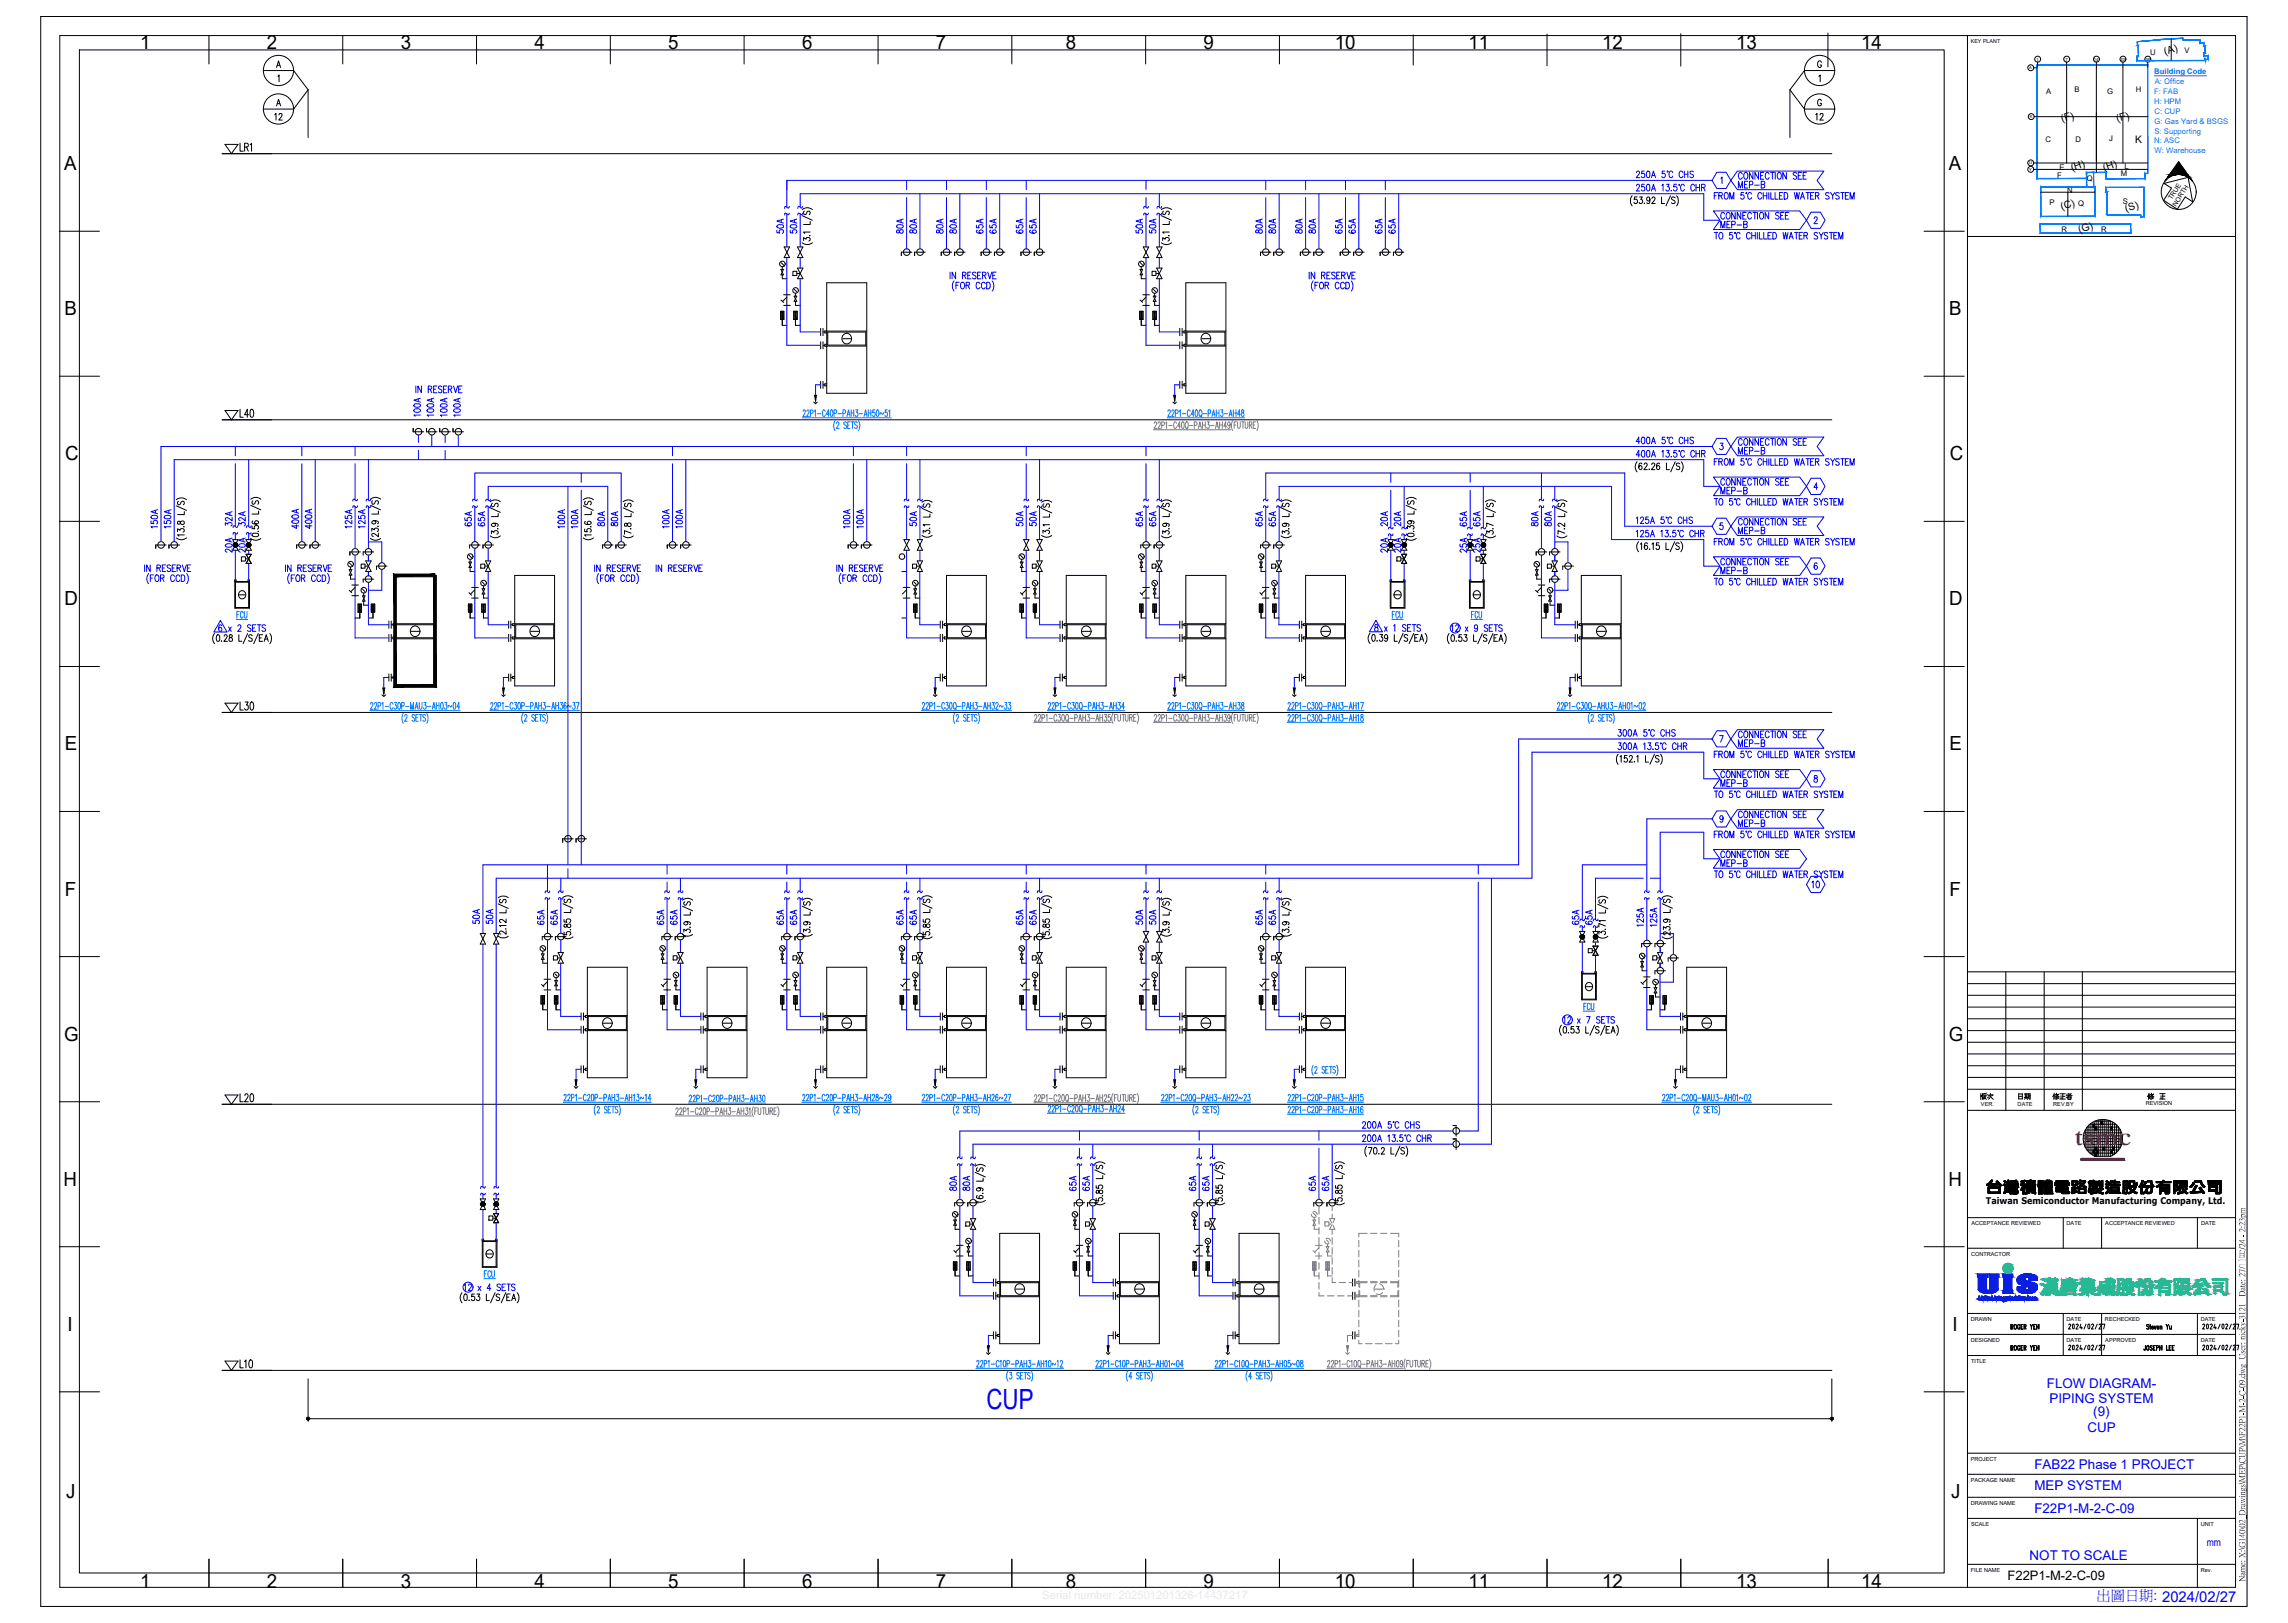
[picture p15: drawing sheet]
<svg xmlns="http://www.w3.org/2000/svg" width="860mm" height="610mm" viewBox="0 0 860 610" stroke-linecap="round" stroke-linejoin="round" font-family="sans-serif">
<defs><g id="words">
<text font-size="13.7" x="740.1" y="415.2">版次</text>
<text font-size="11.9" x="765.2" y="414.5">修正者</text>
<text font-size="10.5" fill="#00f" x="370.8" y="529.4">CUP</text>
<text font-size="10.2" fill="#ff003f" x="779.8" y="430.2">tsmc</text>
<g font-size="7.3">
<text x="52.7" y="18.3">1</text>
<text x="100.3" y="18.3">2</text>
<text x="150.6" y="18.3">3</text>
<text x="200.9" y="18.3">4</text>
<text x="251.2" y="18.3">5</text>
<text x="301.5" y="18.3">6</text>
<text x="351.8" y="18.3">7</text>
<text x="400.7" y="18.3">8</text>
<text x="452.4" y="18.3">9</text>
<text x="501.7" y="18.3">10</text>
<text x="552" y="18.3">11</text>
<text x="602.3" y="18.3">12</text>
<text x="652.7" y="18.3">13</text>
<text x="699.6" y="18.3">14</text>
<text x="24.1" y="63.9">A</text>
<text x="732.6" y="63.9">A</text>
<text x="24.2" y="118.5">B</text>
<text x="732.7" y="118.5">B</text>
<text x="24.4" y="173">C</text>
<text x="733" y="173">C</text>
<text x="24.2" y="227.5">D</text>
<text x="732.7" y="227.5">D</text>
<text x="24.3" y="282">E</text>
<text x="732.9" y="282">E</text>
<text x="24.3" y="336.6">F</text>
<text x="732.9" y="336.6">F</text>
<text x="24.1" y="391.1">G</text>
<text x="732.6" y="391.1">G</text>
<text x="23.8" y="445.6">H</text>
<text x="732.4" y="445.6">H</text>
<text x="25.4" y="500.2">I</text>
<text x="733.9" y="500.2">I</text>
<text x="24.9" y="563">J</text>
<text x="733.5" y="563">J</text>
<text x="52.7" y="596.6">1</text>
<text x="100.3" y="596.6">2</text>
<text x="150.6" y="596.6">3</text>
<text x="200.9" y="596.6">4</text>
<text x="251.2" y="596.6">5</text>
<text x="301.5" y="596.6">6</text>
<text x="351.8" y="596.6">7</text>
<text x="400.7" y="596.6">8</text>
<text x="452.4" y="596.6">9</text>
<text x="501.7" y="596.6">10</text>
<text x="552" y="596.6">11</text>
<text x="602.3" y="596.6">12</text>
<text x="652.7" y="596.6">13</text>
<text x="699.6" y="596.6">14</text>
</g>
<text font-size="6.6" x="88.9" y="268.1">L30</text>
<g font-size="6.2" fill="#00f">
<text x="385.6" y="88.9" transform="rotate(-90 385.6 88.9)">65A</text>
<text x="65.3" y="199.7" transform="rotate(-90 65.3 199.7)">150A</text>
<text x="385.6" y="199" transform="rotate(-90 385.6 199)">50A</text>
<text x="557.4" y="199" transform="rotate(-90 557.4 199)">65A</text>
<text x="557.4" y="208.8" transform="rotate(-90 557.4 208.8)">25A</text>
<text x="181.3" y="348.2" transform="rotate(-90 181.3 348.2)">50A</text>
<text x="210.6" y="348.5" transform="rotate(-90 210.6 348.5)">65A</text>
<text x="385.6" y="348.5" transform="rotate(-90 385.6 348.5)">65A</text>
<text x="500.6" y="448.7" transform="rotate(-90 500.6 448.7)">65A</text>
</g>
<g font-size="6.2">
<text x="88.9" y="158">L40</text>
<text x="88.9" y="415.2">L20</text>
</g>
<g font-size="5.7">
<text x="102" y="46.2">12</text>
<text x="681.2" y="46.2">12</text>
<text x="228.2" y="199" transform="rotate(-90 228.2 199)">80A</text>
<text x="435.3" y="348.5" transform="rotate(-90 435.3 348.5)">50A</text>
<text x="757.8" y="414.5">日期</text>
</g>
<g font-size="5.7" fill="#00f">
<text x="652.3" y="72">MEP-B</text>
<text x="295.3" y="88.9" transform="rotate(-90 295.3 88.9)">50A</text>
<text x="300.6" y="88.9" transform="rotate(-90 300.6 88.9)">50A</text>
<text x="340.4" y="88.9" transform="rotate(-90 340.4 88.9)">80A</text>
<text x="345.4" y="88.9" transform="rotate(-90 345.4 88.9)">80A</text>
<text x="355.2" y="88.9" transform="rotate(-90 355.2 88.9)">80A</text>
<text x="360.5" y="88.9" transform="rotate(-90 360.5 88.9)">80A</text>
<text x="370.4" y="88.9" transform="rotate(-90 370.4 88.9)">65A</text>
<text x="375.4" y="88.9" transform="rotate(-90 375.4 88.9)">65A</text>
<text x="390.5" y="88.9" transform="rotate(-90 390.5 88.9)">65A</text>
<text x="430.4" y="88.9" transform="rotate(-90 430.4 88.9)">50A</text>
<text x="435.3" y="88.9" transform="rotate(-90 435.3 88.9)">50A</text>
<text x="475.5" y="88.9" transform="rotate(-90 475.5 88.9)">80A</text>
<text x="480.5" y="88.9" transform="rotate(-90 480.5 88.9)">80A</text>
<text x="490.4" y="88.9" transform="rotate(-90 490.4 88.9)">80A</text>
<text x="495.3" y="88.9" transform="rotate(-90 495.3 88.9)">80A</text>
<text x="505.5" y="88.9" transform="rotate(-90 505.5 88.9)">65A</text>
<text x="510.5" y="88.9" transform="rotate(-90 510.5 88.9)">65A</text>
<text x="520.3" y="88.9" transform="rotate(-90 520.3 88.9)">65A</text>
<text x="525.3" y="88.9" transform="rotate(-90 525.3 88.9)">65A</text>
<text x="645.6" y="86.8">MEP-B</text>
<text x="159.1" y="157.7" transform="rotate(-90 159.1 157.7)">100A</text>
<text x="164" y="157.7" transform="rotate(-90 164 157.7)">100A</text>
<text x="169" y="157.7" transform="rotate(-90 169 157.7)">100A</text>
<text x="173.9" y="157.7" transform="rotate(-90 173.9 157.7)">100A</text>
<text x="652.3" y="171.8">MEP-B</text>
<text x="645.6" y="187">MEP-B</text>
<text x="60" y="199.7" transform="rotate(-90 60 199.7)">150A</text>
<text x="88.2" y="199" transform="rotate(-90 88.2 199)">32A</text>
<text x="93.1" y="199" transform="rotate(-90 93.1 199)">32A</text>
<text x="113.2" y="199.7" transform="rotate(-90 113.2 199.7)">400A</text>
<text x="118.2" y="199.7" transform="rotate(-90 118.2 199.7)">400A</text>
<text x="133" y="199.7" transform="rotate(-90 133 199.7)">125A</text>
<text x="137.9" y="199.7" transform="rotate(-90 137.9 199.7)">125A</text>
<text x="178.2" y="199" transform="rotate(-90 178.2 199)">65A</text>
<text x="183.1" y="199" transform="rotate(-90 183.1 199)">65A</text>
<text x="213.1" y="199.7" transform="rotate(-90 213.1 199.7)">100A</text>
<text x="218" y="199.7" transform="rotate(-90 218 199.7)">100A</text>
<text x="233.2" y="199" transform="rotate(-90 233.2 199)">80A</text>
<text x="252.2" y="199.7" transform="rotate(-90 252.2 199.7)">100A</text>
<text x="257.5" y="199.7" transform="rotate(-90 257.5 199.7)">100A</text>
<text x="320.3" y="199.7" transform="rotate(-90 320.3 199.7)">100A</text>
<text x="325.3" y="199.7" transform="rotate(-90 325.3 199.7)">100A</text>
<text x="345.4" y="199" transform="rotate(-90 345.4 199)">50A</text>
<text x="390.5" y="199" transform="rotate(-90 390.5 199)">50A</text>
<text x="430.4" y="199" transform="rotate(-90 430.4 199)">65A</text>
<text x="435.3" y="199" transform="rotate(-90 435.3 199)">65A</text>
<text x="475.5" y="199" transform="rotate(-90 475.5 199)">65A</text>
<text x="480.5" y="199" transform="rotate(-90 480.5 199)">65A</text>
<text x="522.5" y="199" transform="rotate(-90 522.5 199)">20A</text>
<text x="527.4" y="199" transform="rotate(-90 527.4 199)">20A</text>
<text x="552.1" y="199" transform="rotate(-90 552.1 199)">65A</text>
<text x="578.9" y="199" transform="rotate(-90 578.9 199)">80A</text>
<text x="584.2" y="199" transform="rotate(-90 584.2 199)">80A</text>
<text x="652.3" y="201.8">MEP-B</text>
<text x="88.2" y="208.8" transform="rotate(-90 88.2 208.8)">20A</text>
<text x="93.1" y="208.8" transform="rotate(-90 93.1 208.8)">20A</text>
<text x="522.5" y="208.8" transform="rotate(-90 522.5 208.8)">20A</text>
<text x="527.4" y="208.8" transform="rotate(-90 527.4 208.8)">20A</text>
<text x="552.1" y="208.8" transform="rotate(-90 552.1 208.8)">25A</text>
<text x="645.6" y="217">MEP-B</text>
<text x="652.3" y="281.9">MEP-B</text>
<text x="645.6" y="296.7">MEP-B</text>
<text x="652.3" y="311.9">MEP-B</text>
<text x="645.6" y="326.7">MEP-B</text>
<text x="679.8" y="334.8">10</text>
<text x="186.3" y="348.2" transform="rotate(-90 186.3 348.2)">50A</text>
<text x="205.3" y="348.5" transform="rotate(-90 205.3 348.5)">65A</text>
<text x="250.5" y="348.5" transform="rotate(-90 250.5 348.5)">65A</text>
<text x="255.4" y="348.5" transform="rotate(-90 255.4 348.5)">65A</text>
<text x="295.3" y="348.5" transform="rotate(-90 295.3 348.5)">65A</text>
<text x="300.6" y="348.5" transform="rotate(-90 300.6 348.5)">65A</text>
<text x="340.4" y="348.5" transform="rotate(-90 340.4 348.5)">65A</text>
<text x="345.4" y="348.5" transform="rotate(-90 345.4 348.5)">65A</text>
<text x="390.5" y="348.5" transform="rotate(-90 390.5 348.5)">65A</text>
<text x="430.4" y="348.5" transform="rotate(-90 430.4 348.5)">50A</text>
<text x="475.5" y="348.5" transform="rotate(-90 475.5 348.5)">65A</text>
<text x="480.5" y="348.5" transform="rotate(-90 480.5 348.5)">65A</text>
<text x="594.4" y="348.5" transform="rotate(-90 594.4 348.5)">65A</text>
<text x="599.4" y="348.5" transform="rotate(-90 599.4 348.5)">65A</text>
<text x="618.8" y="349.2" transform="rotate(-90 618.8 349.2)">125A</text>
<text x="623.7" y="349.2" transform="rotate(-90 623.7 349.2)">125A</text>
<text x="360.5" y="448.7" transform="rotate(-90 360.5 448.7)">80A</text>
<text x="365.5" y="448.7" transform="rotate(-90 365.5 448.7)">80A</text>
<text x="405.3" y="448.7" transform="rotate(-90 405.3 448.7)">65A</text>
<text x="410.3" y="448.7" transform="rotate(-90 410.3 448.7)">65A</text>
<text x="450.5" y="448.7" transform="rotate(-90 450.5 448.7)">65A</text>
<text x="455.4" y="448.7" transform="rotate(-90 455.4 448.7)">65A</text>
<text x="495.3" y="448.7" transform="rotate(-90 495.3 448.7)">65A</text>
</g>
<text font-size="5.4" fill="#00f" x="788.1" y="601.4">出圖日期: 2024/02/27</text>
<g font-size="5" fill="#00f">
<text x="769.4" y="521.5">FLOW DIAGRAM-</text>
<text x="770.4" y="527.1">PIPING SYSTEM</text>
<text x="786.9" y="532.2">(9)</text>
<text x="784.7" y="538.2">CUP</text>
<text x="764.7" y="551.9">FAB22 Phase 1 PROJECT</text>
<text x="764.7" y="559.9">MEP SYSTEM</text>
<text x="764.7" y="568.5">F22P1-M-2-C-09</text>
<text x="763" y="586.5">NOT TO SCALE</text>
</g>
<text font-size="4.9" x="754.6" y="593.6">F22P1-M-2-C-09</text>
<g font-size="4" fill="#00f">
<text x="293.9" y="79.7">~</text>
<text x="298.8" y="79.7">~</text>
<text x="428.6" y="79.7">~</text>
<text x="433.6" y="79.7">~</text>
<text x="829.6" y="581.2">mm</text>
</g>
<g font-size="3.9">
<text x="813.9" y="20.8" transform="rotate(-18 813.9 20.8)">(A)</text>
<text x="775.1" y="46" transform="rotate(-17 775.1 46)">(F)</text>
<text x="796" y="46" transform="rotate(-17 796 46)">(F)</text>
<text x="802.6" y="53.6">K</text>
<text x="778.9" y="64.4" transform="rotate(-18 778.9 64.4)">(H)</text>
<text x="791" y="64.4" transform="rotate(-18 791 64.4)">(H)</text>
<text x="775.1" y="78.9" transform="rotate(-18 775.1 78.9)">(C)</text>
<text x="799.3" y="79.7" transform="rotate(-18 799.3 79.7)">(S)</text>
<text x="781.7" y="87.7" transform="rotate(-18 781.7 87.7)">(G)</text>
</g>
<g font-size="3.5" fill="#00f">
<text x="293.9" y="82.2">~</text>
<text x="298.8" y="82.2">~</text>
<text x="428.6" y="82.2">~</text>
<text x="433.6" y="82.2">~</text>
<text x="131.6" y="191.9">~</text>
<text x="131.6" y="189.4">~</text>
<text x="136.5" y="191.9">~</text>
<text x="136.5" y="189.4">~</text>
<text x="176.4" y="191.9">~</text>
<text x="176.4" y="189.4">~</text>
<text x="181.3" y="191.9">~</text>
<text x="181.3" y="189.4">~</text>
<text x="338.7" y="191.9">~</text>
<text x="338.7" y="189.4">~</text>
<text x="343.6" y="191.9">~</text>
<text x="343.6" y="189.4">~</text>
<text x="383.8" y="191.9">~</text>
<text x="383.8" y="189.4">~</text>
<text x="388.8" y="191.9">~</text>
<text x="388.8" y="189.4">~</text>
<text x="428.6" y="191.9">~</text>
<text x="428.6" y="189.4">~</text>
<text x="433.6" y="191.9">~</text>
<text x="433.6" y="189.4">~</text>
<text x="473.8" y="191.9">~</text>
<text x="473.8" y="189.4">~</text>
<text x="478.7" y="191.9">~</text>
<text x="478.7" y="189.4">~</text>
<text x="577.5" y="191.9">~</text>
<text x="577.5" y="189.4">~</text>
<text x="582.4" y="191.9">~</text>
<text x="582.4" y="189.4">~</text>
<text x="86.4" y="199.7">~</text>
<text x="91.4" y="199.7">~</text>
<text x="520.7" y="202.5">~</text>
<text x="520.7" y="200">~</text>
<text x="525.6" y="202.5">~</text>
<text x="525.6" y="200">~</text>
<text x="550.3" y="202.5">~</text>
<text x="550.3" y="200">~</text>
<text x="555.6" y="202.5">~</text>
<text x="555.6" y="200">~</text>
<text x="203.6" y="339.4">~</text>
<text x="203.6" y="336.9">~</text>
<text x="208.8" y="339.4">~</text>
<text x="208.8" y="336.9">~</text>
<text x="248.7" y="339.4">~</text>
<text x="248.7" y="336.9">~</text>
<text x="253.6" y="339.4">~</text>
<text x="253.6" y="336.9">~</text>
<text x="293.9" y="339.4">~</text>
<text x="293.9" y="336.9">~</text>
<text x="298.8" y="339.4">~</text>
<text x="298.8" y="336.9">~</text>
<text x="338.7" y="339.4">~</text>
<text x="338.7" y="336.9">~</text>
<text x="343.6" y="339.4">~</text>
<text x="343.6" y="336.9">~</text>
<text x="383.8" y="339.4">~</text>
<text x="383.8" y="336.9">~</text>
<text x="388.8" y="339.4">~</text>
<text x="388.8" y="336.9">~</text>
<text x="428.6" y="339.4">~</text>
<text x="428.6" y="336.9">~</text>
<text x="433.6" y="339.4">~</text>
<text x="433.6" y="336.9">~</text>
<text x="473.8" y="339.4">~</text>
<text x="473.8" y="336.9">~</text>
<text x="478.7" y="339.4">~</text>
<text x="478.7" y="336.9">~</text>
<text x="617" y="339.4">~</text>
<text x="617" y="336.9">~</text>
<text x="621.9" y="339.4">~</text>
<text x="621.9" y="336.9">~</text>
<text x="592.7" y="347.5">~</text>
<text x="597.6" y="347.5">~</text>
<text x="358.8" y="436.7">~</text>
<text x="363.7" y="436.7">~</text>
<text x="403.6" y="436.7">~</text>
<text x="408.9" y="436.7">~</text>
<text x="448.7" y="436.7">~</text>
<text x="453.7" y="436.7">~</text>
<text x="358.8" y="439.2">~</text>
<text x="363.7" y="439.2">~</text>
<text x="403.6" y="439.2">~</text>
<text x="408.9" y="439.2">~</text>
<text x="448.7" y="439.2">~</text>
<text x="453.7" y="439.2">~</text>
<text x="179.6" y="448">~</text>
<text x="184.5" y="448">~</text>
</g>
<g font-size="3.5">
<text x="86.4" y="202.1">~</text>
<text x="91.4" y="202.1">~</text>
<text x="592.7" y="350">~</text>
<text x="597.6" y="350">~</text>
<text x="179.6" y="450.5">~</text>
<text x="184.5" y="450.5">~</text>
</g>
<text font-size="3.4" x="746.5" y="452.6">Taiwan Semiconductor Manufacturing Company, Ltd.</text>
<g font-size="2.9">
<text x="808.3" y="20.5">U</text>
<text x="821.1" y="19.8">V</text>
<text x="769.2" y="35.3">A</text>
<text x="779.8" y="34.6">B</text>
<text x="792" y="35.2">G</text>
<text x="802.9" y="34.4">H</text>
<text x="768.9" y="53.4">C</text>
<text x="780.2" y="53.2">D</text>
<text x="792.8" y="52.9">J</text>
<text x="774.2" y="63.7">E</text>
<text x="798.6" y="63.4">L</text>
<text x="773.2" y="66.8">F</text>
<text x="784.4" y="68.2">Q</text>
<text x="797.2" y="66.3">M</text>
<text x="770.4" y="77.2">P</text>
<text x="777" y="72.4">N</text>
<text x="781.2" y="77.3">Q</text>
<text x="797.9" y="76.7">S</text>
<text x="774.9" y="87.2">R</text>
<text x="789.8" y="87.2">R</text>
</g>
<g font-size="2.9" fill="#007fff">
<text x="809.8" y="27.9">Building Code</text>
<text x="809.8" y="35.3">F: FAB</text>
<text x="810" y="31.6">A: Office</text>
<text x="809.8" y="39">H: HPM</text>
<text x="809.9" y="42.7">C: CUP</text>
<text x="809.9" y="46.5">G: Gas Yard &amp; BSGS</text>
<text x="809.8" y="53.9">N: ASC</text>
<text x="809.9" y="50.2">S: Supporting</text>
<text x="809.9" y="57.6">W: Warehouse</text>
</g>
<g font-size="2.5">
<text x="816.4" y="75.3" transform="rotate(-57 816.4 75.3)">TRUE</text>
<text x="818.1" y="77.7" transform="rotate(-57 818.1 77.7)">NORTH</text>
</g>
<g font-size="2.1">
<text x="744.7" y="415.7">VER.</text>
<text x="758.4" y="415.7">DATE</text>
<text x="771.8" y="415.7">REV.BY</text>
<text x="806.6" y="415.3">REVISION</text>
<text x="741" y="460.5">ACCEPTANCE REVIEWED</text>
<text x="776.9" y="460.5">DATE</text>
<text x="791.4" y="460.5">ACCEPTANCE REVIEWED</text>
<text x="827.4" y="460.5">DATE</text>
<text x="740.9" y="472">CONTRACTOR</text>
<text x="740.9" y="496.5">DRAWN</text>
<text x="776.9" y="496.5">DATE</text>
<text x="791.3" y="496.5">RECHECKED</text>
<text x="827.3" y="496.5">DATE</text>
<text x="740.9" y="504.5">DESIGNED</text>
<text x="776.9" y="504.5">DATE</text>
<text x="791.4" y="504.5">APPROVED</text>
<text x="827.3" y="504.5">DATE</text>
<text x="741" y="512.4">TITLE</text>
<text x="740.9" y="549.1">PROJECT</text>
<text x="740.9" y="557.1">PACKAGE NAME</text>
<text x="740.9" y="565.7">DRAWING NAME</text>
<text x="740.9" y="573.6">SCALE</text>
<text x="827.3" y="573.6">UNIT</text>
<text x="740.9" y="590.8">FILE NAME</text>
<text x="827.3" y="590.8">Rev.</text>
</g>
<text font-size="2" x="740.9" y="16.2">KEY PLANT</text>
<g font-size="1.6">
<text x="765.5" y="22.8">1</text>
<text x="776.4" y="22.8">7</text>
<text x="787.1" y="22.8">14</text>
<text x="797.1" y="22.8">20</text>
<text x="806.4" y="22.8">26</text>
<text x="762.8" y="26.1">A</text>
<text x="763" y="44.4">K</text>
<text x="762.8" y="61.8">U</text>
<text x="762.8" y="64.2">Y</text>
</g>
</g></defs>
<g fill="none" stroke="#000" stroke-width=".38">
<path d="M15.3 6.2h829.4v597.5h-829.4zM22.5 13.4h817.9v583.2h-817.9zM29.8 18.8h701v572.4h-701zM78.5 13.6v10.4M128.8 13.6v10.4M179.1 13.6v10.4M229.4 13.6v10.4M279.7 13.6v10.4M330.1 13.6v10.4M380.4 13.6v10.4M430.7 13.6v10.4M480.9 13.6v10.4"/>
<path d="M531.2 13.1v11.4M581.5 12.8v11.9M631.8 12.7v12.2M687.1 12.4v12.7M739.6 13.4v583.2M816.2 14.6v8.2M99 26.5h11.4M103.9 25.4l.8-2.5 .8 2.5M103.9 39.8l.8-2.5 .8 2.5M104.2 24.5h1M104.2 39h1M104.5 28.7l.4-.5v2.5"/>
<path d="M110.4 26.5l5.4 7.3M115.8 33.8v17.9M115.8 33.8l-5.4 7.2M672.8 33.8l5.5 7.2h11.4M672.8 33.8v17.9M683.7 28.7l.5-.5v2.5M684.7 37.9a.73 .73 0 0 0-.9-.6 .73 .73 0 0 0-.5 1v.5a.73 .73 0 0 0 .7 1 .73 .73 0 0 0 .7-1h-.5M684.7 23.5a.73 .73 0 0 0-.9-.6 .73 .73 0 0 0-.5 .9v.6a.73 .73 0 0 0 .7 1 .73 .73 0 0 0 .7-1h-.5M689.7 26.5h-11.4l-5.5 7.3M764.5 25.5h1.2M765.9 23.3v1.9M776.9 23.3v38"/>
<path d="M788 23.3v41.5M798 23.3v38M807.3 23.3v1.9M83.5 57.8h605.1M84.6 54.3h4.9l-2.5 3.5zM90.2 53.8v3h1.2M91.9 55.3h.9l.5-.3-.1-1.1-1.3-.1v3M92.6 55.3l.7 1.5M94 54.4l.6-.6v3M99 41h11.4M764.7 43.9h42.6M301.6 78.8a2.91 2.91 0 0 1 3.8 0"/>
<path d="M302.4 79.3l-.3 .5v.7l.3 .2 .6-.2 .6-1.1 .6-.1 .3 .5-.3 .9M436.6 78.8a2.91 2.91 0 0 1 3.8 0M437.4 79.3l-.3 .5 .3 .9 .6-.2 .5-1 .3-.2 .7 .5-.3 .9M613.5 73.6a3.1 3.1 0 0 0 0 3.8M615.4 74h-1l-.1 1.1a.75 .75 0 0 1 1.1 0 .75 .75 0 0 1-.1 1.1 .75 .75 0 0 1-1.1-.2M616.3 74h1l-.5 1a.73 .73 0 0 1 .6 1.1 .73 .73 0 0 1-1.3-.1M618.1 76.3l.1 .1M620.2 74.8l-.2 .7a.68 .68 0 0 1-1-.8 .68 .68 0 0 1 1.1-.3l.1 .4a1.22 1.22 0 0 1-.6 1.7l-.5-.3M621 74.6l.2-.5 .5-.1 .4 .7-1.2 1.8h1.3M624.6 74v2.5h1.1M628 73.6l-1.8 3.8M629.7 74.4l-.5-.4-.9 .4 .1 .4 1.3 1-.2 .6-.7 .1-.5-.3"/>
<path d="M630.2 73.6a3.1 3.1 0 0 1 0 3.8M764.5 61.2h42.8M764.5 63.7h42.8M767.1 72.2h20.4M777.3 72.2v9.1M813.5 68.9l9-2.3 1.7 9.3-2.8-1.9-2.9 4.6-5.2-3.3 3-4.6zM813.9 68l5.1-7.2 5.1 7.2M22.3 86.9h15.1M293.6 98.7l1.2 1.2M294.8 92.8h2l-2 4h2zM299.8 92.8l2 4h-2l2-4zM301.6 91.2a2.91 2.91 0 0 0 3.8 0"/>
<path d="M301.6 81.1l3.8 1.7M302.1 90.4v-1.1l.9 .6a.73 .73 0 0 1 1.2-.6 .73 .73 0 0 1-.2 1.3M304.4 88.5l-.1 .1M304.5 87.2h-2.4l.4 .5M304.5 83.2v1.2h-2.4M342.8 94.8h-4v1.2M347.8 94.8h-4v1.2M357.8 94.8h-4v1.2M362.8 94.8h-4v1.2M372.7 94.8h-3.9v1.2M377.8 94.8h-4v1.2M387.7 94.8h-3.9v1.2"/>
<path d="M392.7 94.8h-3.9v1.2M428.6 98.7l1.2 1.2M429.8 92.8h2l-2 4h2zM434.8 92.8l2 4h-2l2-4zM436.6 91.2a2.91 2.91 0 0 0 3.8 0M436.6 81.1l3.8 1.7M437.1 90.4v-1.1l.9 .6a.73 .73 0 0 1 1.2-.6 .73 .73 0 0 1-.2 1.3M439.4 88.5l-.1 .1M439.5 87.2h-2.4l.4 .5M439.5 83.2v1.2h-2.4M477.8 94.8h-4v1.2M482.8 94.8h-4v1.2"/>
<path d="M492.8 94.8h-4v1.2M497.8 94.8h-4v1.2M507.7 94.8h-3.9v1.2M512.8 94.8h-4v1.2M522.7 94.8h-3.9v1.2M527.7 94.8h-3.9v1.2M723.3 86.9h15.1M739.6 88.9h100.8M293.4 117h1.2v3.1h-1.2zM293.6 101.3h.9l-.9 2h.9zM293.6 112.7l.9 .9M293.8 117.4h.5"/>
<path d="M293.8 118.4h.5M293.8 118.9h.5M293.8 118h.5M294.1 100.2v1.1M294.1 103.3v1.4h1.7M294.1 117.3v2.1M294.6 114.8h2.5M294.6 110.8h2.5M295.8 110.8v4M295.8 111.7l-1.6 1.6M298.1 102h1.4v1.5h-1.4zM298.4 117h1.3v3.1h-1.3z"/>
<path d="M298.5 111.3h1l-1 2h1zM298.6 108.7l.9 .9M298.8 117.4h.5M298.8 118.4h.5M298.8 118.9h.5M298.8 118h.5M299 110.3v1M299 113.3v1.5h1.8M299 117.3v2.1M299.5 102.8h1.3M299.8 100.7h2l-2 4h2zM310.8 106.3h15v41.5h-15z"/>
<path d="M428.4 117h1.2v3.1h-1.2zM428.6 101.3h.9l-.9 2h.9zM428.6 112.7l.9 .9M428.8 117.4h.5M428.8 118.4h.5M428.8 118.9h.5M428.8 118h.5M429 100.2v1.1M429 103.3v1.4h1.8M429 117.3v2.1M429.6 114.8h2.5M429.6 110.8h2.5"/>
<path d="M430.8 110.8v4M430.8 111.7l-1.6 1.6M433.1 102h1.4v1.5h-1.4zM433.4 117h1.3v3.1h-1.3zM433.5 111.3h1l-1 2h1zM433.6 108.7l.9 .9M433.8 117.4h.5M433.8 118.4h.5M433.8 118.9h.5M433.8 118h.5M434 110.3v1M434 113.3v1.5h1.8"/>
<path d="M434 117.3v2.1M434.5 102.8h1.3M434.8 100.7h2l-2 4h2zM445.8 106.3h15v41.5h-15zM294.1 120.1v2.2h1.7M299 120.1v2.2h1.8M308.5 123.4v2.7M308.5 128.4v2.7M309.4 123.4v2.7M309.4 128.4v2.7M309.4 129.8h.7M309.4 124.7h.7"/>
<path d="M310.8 124.4h-.7v.7h.7M310.8 129.4h-.7v.7h.7M310.8 130.1h15M310.8 124.4h15M311.2 124.8h14.2v4.9h-14.2zM316.8 127.3h3M317 125.8a1.87 1.87 0 0 1 2.6 .2 1.87 1.87 0 0 1 0 2.5 1.87 1.87 0 0 1-2.6 .2l-.5-1.4zM429 120.1v2.2h1.8M434 120.1v2.2h1.8M443.5 123.4v2.7M443.5 128.4v2.7M444.4 123.4v2.7"/>
<path d="M444.4 128.4v2.7M444.4 129.8h.7M444.4 124.7h.7M445.8 124.4h-.7v.7h.7M445.8 129.4h-.7v.7h.7M445.8 130.1h15M445.8 124.4h15M446.2 124.8h14.2v4.9h-14.2zM451.8 127.3h3M452 125.8a1.87 1.87 0 0 1 2.6 .2 1.87 1.87 0 0 1 0 2.5 1.87 1.87 0 0 1-2.6 .2l-.5-1.4zM22.3 141.4h15.1M83.5 157.8h605.1"/>
<path d="M89.5 154.3h-4.9l2.4 3.5M305.9 151.1l.7 .6 .6-.6M308.5 143.3v2.7M309.4 143.3v2.7M309.4 144.6h.7M310.8 144.2h-.7v.8h.7M440.9 151.1l.7 .6 .6-.6M443.5 143.3v2.7M444.4 143.3v2.7M444.4 144.6h.7M445.8 144.2h-.7v.8h.7M723.3 141.4h15.1"/>
<path d="M155.3 161v1.3h4M160.3 161v1.3h4M165.3 161v1.3h4M170.3 161v1.3h3.9M615.4 173.5a2.93 2.93 0 0 0 0 3.8M617.2 174.3l-.4-.3a1.41 1.41 0 0 0-.1 2.5 .73 .73 0 0 0 .6-.9 .73 .73 0 0 0-1-.5l-.3 .6M618 174.6l.4-.6h.4l.4 .5-1.3 2h1.4M620 176.2v.2M620.9 174.6l.4-.6h.4l.3 .5-1.2 2h1.3M623.8 174.3l-.4-.3a1.41 1.41 0 0 0 0 2.5 .73 .73 0 0 0 .5-.9 .73 .73 0 0 0-.9-.5l-.3 .6M626.4 174v2.5h1.2M629.7 173.5l-1.7 3.8"/>
<path d="M631.4 174.3l-.4-.3-.9 .3 .2 .7 1 .4 .1 .4v.4l-.4 .3-.9-.3M632 173.5a2.93 2.93 0 0 1 0 3.8M22.3 195.9h15.1M66.3 187.8a2.91 2.91 0 0 1 3.8 0M66.3 190.1l3.8 1.7M66.7 199.8v-1.1l1 .6a.75 .75 0 0 1 1.1-.6 .75 .75 0 0 1 0 1.3M66.9 196v.9h.7a.94 .94 0 0 1 .5-1 .94 .94 0 0 1 1.2 .4 .81 .81 0 0 1-.9 .9 .81 .81 0 0 1-.7-1l-.3-.3zM67.1 188.4l-.4 .4 .4 .9 .6-.2 .6-1.1 .9 .2 .1 .6-.4 .5M69.2 197.9l-.2 .1M69.3 192.2v1.2h-2.6M94.2 187.6a2.93 2.93 0 0 1 3.8 0M94.2 189.9l3.8 1.7"/>
<path d="M94.7 197.7v1h1.1a.73 .73 0 0 1 .1-1 .73 .73 0 0 1 1.1 .1 .73 .73 0 0 1-.2 1.1M95.1 195.8l-.4 .4a1.41 1.41 0 0 0 2.5 .1 .73 .73 0 0 0-.9-.6 .73 .73 0 0 0-.5 .9l.6 .3M95.1 188.2l-.4 .4 .4 .9 .6-.2 .4-.9 .4-.2h.4l.3 .4-.3 .9M97.1 199.6l-.1 .1M97.2 192.1v1.1h-2.5M139.3 187.6a2.93 2.93 0 0 1 3.8 0M139.3 189.9l3.8 1.7M139.8 199.6v-1.1l.9 .6a.75 .75 0 0 1 1.2-.6 .75 .75 0 0 1-.1 1.3M140.1 188.2l-.3 .4 .3 .9 .6-.2 .5-.9 .3-.2h.4l.3 .4-.3 .9M140.6 195.7l.6 .3a.69 .69 0 0 1-.7 1 .69 .69 0 0 1-.6-1l.7-.3a1.2 1.2 0 0 1 1.6 .7l-.3 .4M142.1 197.7l-.1 .1M142.2 192.1v1.1h-2.4"/>
<path d="M184.3 188.6a2.91 2.91 0 0 1 3.8 0M184.3 190.9l3.8 1.7M185.1 189.1l-.4 .5 .1 .7h.8l.7-1.1 .6-.1 .4 .5-.4 .9M185.6 196.6a.65 .65 0 0 1 .7 .7 .65 .65 0 0 1-.8 .6l-.8-.6a1.43 1.43 0 0 1 2.6 .1l-.4 .4M187.1 198.7h-.1M187.3 193v1.2h-2.6M219.3 187.8a2.91 2.91 0 0 1 3.8 0M219.3 190.1l3.8 1.7M219.8 198.9v.9l1 .1a.74 .74 0 0 1 .1-1.1 .74 .74 0 0 1 1 .1 .74 .74 0 0 1-.2 1.1M220.1 196l-.3 .1a1.25 1.25 0 0 0 1 1.2 1.25 1.25 0 0 0 1.5-.7 .69 .69 0 0 0-1-.7 .69 .69 0 0 0-.3 1.1l.4 .1M220.1 188.4l-.3 .4 .3 .9 .6-.2 .6-1.1 .8 .2 .2 .6-.4 .5M222.3 192.2v1.2h-2.5"/>
<path d="M234.3 188.6a2.93 2.93 0 0 1 3.8 0M234.3 190.9l3.8 1.7M234.9 196.8v.9h.7a.96 .96 0 0 1 .4-1 .96 .96 0 0 1 1.1 .1 .78 .78 0 0 1-.5 1.2 .78 .78 0 0 1-.9-1.1l-.4-.3zM235.1 189.1l-.3 .5 .3 .9 .6-.2 .5-1 .3-.2h.4l.3 .5-.3 .9M237.1 198.7h-.1M237.2 193v1.2h-2.4M346.6 188.8a2.91 2.91 0 0 1 3.8 0M346.6 191l3.8 1.8M347.4 189.3l-.4 .5 .4 .9 .6-.2 .6-1.1 .8 .1 .2 .7-.4 .5M349.4 198.5h-.1M349.6 197.2h-2.6l.5 .5M349.6 193.2v1.1h-2.6"/>
<path d="M391.5 188.8a2.93 2.93 0 0 1 3.9 0M391.5 191l3.9 1.8M392.4 189.3l-.4 .5 .4 .9 .6-.2 .4-1 .4-.2h.4l.3 .5-.3 .9M394.4 198.5h-.1M394.5 197.2h-2.5l.5 .5M394.5 193.2v1.1h-2.5M436.6 188.6a2.91 2.91 0 0 1 3.8 0M436.6 190.9l3.8 1.7M437.4 189.1l-.3 .5 .3 .9 .6-.2 .5-1 .3-.2 .7 .5-.3 .9M437.9 196.6a.65 .65 0 0 1 .7 .7 .65 .65 0 0 1-.8 .6l-.7-.6a1.37 1.37 0 0 1 1.2-.7 1.37 1.37 0 0 1 1.2 .8l-.3 .4M439.4 198.7h-.1M439.5 193v1.2h-2.4"/>
<path d="M481.6 188.6a2.91 2.91 0 0 1 3.8 0M481.6 190.9l3.8 1.7M482.4 189.1l-.4 .5 .2 .7 .5 .2 .9-1.3 .6-.1 .4 .5-.4 .9M482.9 196.6l.6 .3a.71 .71 0 0 1-.7 1 .71 .71 0 0 1-.6-1l.7-.3a1.32 1.32 0 0 1 1.7 .8l-.4 .4M484.4 198.7h-.1M484.6 193v1.2h-2.6M528.6 187.6a2.93 2.93 0 0 1 3.8 0M528.6 189.9l3.8 1.7M529.1 198.7v-1.1l.9 .6a.75 .75 0 0 1 1.2-.7 .75 .75 0 0 1-.1 1.4M529.4 188.2l-.3 .4 .3 .9 .6-.2 .5-.9 .4-.2h.3l.4 .4-.4 .9M529.9 195.7l.6 .3a.69 .69 0 0 1-.7 1 .69 .69 0 0 1-.6-1l.7-.3a1.2 1.2 0 0 1 1.7 .7l-.4 .4M531.4 199.6l-.1 .1"/>
<path d="M531.6 192.1v1.1h-2.5M558.4 188.6a2.93 2.93 0 0 1 3.8 0M558.4 190.9l3.8 1.7M559.2 189.1l-.3 .5 .3 .9 .6-.2 .5-1 .3-.2h.4l.3 .5-.3 .9M561.2 198.7h-.1M561.3 197.5l-2.4-.9v1.3M561.3 193v1.2h-2.4M585.2 188.6a2.91 2.91 0 0 1 3.8 0M585.2 190.9l3.8 1.7M586 189.1l-.3 .5 .3 .9 .5-.2 1-1.2 .7 .5-.4 .9M588.1 198.7h-.2M588.2 196.6v1.3l-2-1.3-.5 .4v.4l.6 .4"/>
<path d="M588.2 193v1.2h-2.5M723.3 195.9h15.1M62.5 204.8h-4v1.2M66.3 202.2a2.91 2.91 0 0 0 3.8 0M67.5 204.8h-4v1.2M69.3 201h-2.6l.5 .5M88.3 218.5h5.5M88.5 218.8h5v9.5h-5zM88.8 218.5v-.5h-.6l.1 10.6h5.5v-10.6h-.6v.5M90.7 209.3h1.6v1.6h-1.6zM92.5 208.3l1.9 3.4h-1.9l1.9-3.4M94.2 202.3a2.93 2.93 0 0 0 3.8 0"/>
<path d="M94.9 200.6l1.9-.2 .4 .5a1.38 1.38 0 0 1-1.2 .8 1.38 1.38 0 0 1-1.3-.8zM115.4 204.8h-3.9v1.2M120.5 204.8h-4v1.2M131.3 214.1h1l-1 2h1zM131.3 211.5l1.2 1.3M131.8 213.1v1M131.8 216.1v1.5h1.7M132.3 219.9h2.4M133.5 219.9v4M135.4 207.4h-3.9v1.2M135.8 212h1.4v1.5h-1.4zM137.2 212.8h1.3"/>
<path d="M137.5 210.8h2l-2 4h2zM139.3 202.3a2.93 2.93 0 0 0 3.8 0M140.5 207.4h-4v1.2M140.5 217.6h-4v1.3M142.2 200.4v1.3l-2-1.3-.4 .4v.4l.5 .4M145.5 212.8h-4v1.2M176.3 211.2h.9l-.9 2.1h.9zM176.3 208.6l1.2 1.3M176.7 213.3v1.5h1.8M176.7 210.3v.9M180.5 204.8h-4v1.2M180.7 212h1.5v1.5h-1.5z"/>
<path d="M181.3 218.7l.9 1M182.2 212.8h1.3M182.5 210.8h2l-2 4h2zM184.3 201.4a2.91 2.91 0 0 0 3.8 0M184.7 200.6v-1.1l1 .6a.75 .75 0 0 1 1.1-.6 .75 .75 0 0 1 0 1.3M185.5 204.8h-4v1.2M193.5 216.3h15v41.5h-15zM219.3 202.2a2.91 2.91 0 0 0 3.8 0M222.3 201h-2.5l.4 .5M230.4 204.8h-3.9v1.2M234.3 201.4a2.93 2.93 0 0 0 3.8 0M235.5 204.8h-4v1.2"/>
<path d="M237.2 200.4l-2.4-1v1.4M254.8 204.8h-4v1.2M259.8 204.8h-4v1.2M322.8 204.8h-4v1.2M327.8 204.8h-4v1.2M339 214.8h1.8M339.8 202.8h2l-2 4h2zM343 212h1.6v1.5h-1.6zM343.6 218.7l.9 1M344.6 212.8h1.2M344.8 210.8h2l-2 4h2zM344.8 202.8h2l-2 4h2z"/>
<path d="M346.6 201.2a2.91 2.91 0 0 0 3.8 0M347 200.4v-1.1l1 .6a.75 .75 0 0 1 1.1-.6 .75 .75 0 0 1 0 1.3M355.8 216.3h15v41.5h-15zM383.5 211.2h1.1l-1.1 2.1h1.1zM383.5 208.6l1.3 1.3M384 210.3v.9M384 213.3v1.5h1.8M384.8 202.8h2l-2 4h2zM388 212h1.5v1.5h-1.5zM388.6 218.7l.9 1M389.5 212.8h1.3M389.8 210.8h2l-2 4h2z"/>
<path d="M389.8 202.8l2 4h-2l2-4zM391.5 201.2a2.93 2.93 0 0 0 3.9 0M392 200.4v-1.1l1 .6a.75 .75 0 0 1 1.2-.6 .75 .75 0 0 1-.1 1.3M400.8 216.3h15v41.5h-15zM428.6 211.2h.9l-.9 2.1h.9zM428.6 208.6l1.2 1.3M429 210.3v.9M429 213.3v1.5h1.8M432.8 204.8h-4v1.2M433.1 212h1.4v1.5h-1.4zM433.6 218.7l.9 1M434.5 212.8h1.3"/>
<path d="M434.8 210.8h2l-2 4h2zM436.6 201.4a2.91 2.91 0 0 0 3.8 0M437.1 200.6v-1.1l.9 .6a.73 .73 0 0 1 1.2-.6 .73 .73 0 0 1-.2 1.3M437.8 204.8h-4v1.2M445.8 216.3h15v41.5h-15zM473.5 211.2h1l-1 2.1h1zM473.6 208.6l1.3 1.3M474 213.3v1.5h1.8M474 210.3v.9M477.8 204.8h-4v1.2M478 212h1.6v1.5h-1.6zM478.6 218.7l.9 1"/>
<path d="M479.6 212.8h1.2M479.8 210.8h2l-2 4h2zM481.6 201.4a2.91 2.91 0 0 0 3.8 0M482 200.6v-1.1l1 .6a.75 .75 0 0 1 1.1-.6 .75 .75 0 0 1 0 1.3M482.8 204.8h-4v1.2M490.8 216.3h15v41.5h-15zM522.5 218.5v-.5h.6v.5M522.9 218.8h4.9v9.5h-4.9zM525.1 209.3h1.5v1.6h-1.5zM526.9 208.3l1.9 3.4h-1.9l1.9-3.4M527.6 218.5v-.5h.5v10.6h-5.5v-10.1h5.5M528.6 202.3a2.93 2.93 0 0 0 3.8 0"/>
<path d="M529.2 200.6l1.9-.2 .5 .5a1.38 1.38 0 0 1-1.3 .8 1.38 1.38 0 0 1-1.2-.8zM552.3 218.5v-.5h.6v.5M552.6 218.8h5v9.5h-5zM556.6 208.3l1.9 3.4h-1.9l1.9-3.4M557.3 218.5v-.5h.6v10.6h-5.5v-10.1h5.5M558.4 201.4a2.93 2.93 0 0 0 3.8 0M558.9 200.6v-1.1l.9 .6a.75 .75 0 0 1 1.2-.6 .75 .75 0 0 1-.1 1.3M577.2 214.1h1l-1 2h1zM577.2 211.5l1.3 1.3M577.7 216.1v1.5h1.7M577.7 213.1v1M578.2 219.9h2.5"/>
<path d="M579.4 219.9v4M581.4 207.4h-3.9v1.2M581.7 212h1.5v1.5h-1.5zM583.2 212.8h1.3M583.4 210.8h2l-2 4h2zM585.2 201.4a2.91 2.91 0 0 0 3.8 0M586.4 207.4h-3.9v1.2M586.4 217.6h-3.9v1.3M588.2 200.4l-2.5-1v1.4M591.4 212.8h-4v1.2M594.4 216.3h15v41.5h-15zM616 203.6a2.91 2.91 0 0 0 0 3.8"/>
<path d="M616.6 204.5l.5-.5v2.5M619.3 204.4l-.4-.4a1.46 1.46 0 0 0-.1 2.5 .75 .75 0 0 0 .6-.9 .75 .75 0 0 0-1-.5l-.3 .6M620.1 206.3l.1 .1M621 204.5l.5-.5v2.5M623.6 204h-.9l-.1 1.1a.76 .76 0 0 1 1 .1 .76 .76 0 0 1 0 1 .76 .76 0 0 1-1 .1l-.1-.3M626.2 204v2.5h1.2M629.5 203.6l-1.7 3.8M631.3 204.4l-.5-.4-.7 .1-.2 .5 1.3 1 .1 .6-.5 .3-.9-.3M631.8 203.6a2.91 2.91 0 0 1 0 3.8M80.6 238.1a2.91 2.91 0 0 0 0 3.8M81.6 238.7l.4-.2a1.61 1.61 0 0 1 0 2.5h-.4l-.3-1zM84.3 239.1l.2-.4 .5-.2 .4 .7-1.3 1.8h1.4"/>
<path d="M86.2 238.7v.7a.91 .91 0 0 1 1.1 .5 .91 .91 0 0 1-.4 1.1 .79 .79 0 0 1-.9-.8 .79 .79 0 0 1 1-.7l.3-.6a.67 .67 0 0 0-1.1-.2zM89.8 238.5v2.5h1.1M89.9 223.6h2.2M90.2 222.3a1.42 1.42 0 0 1 1.9 .4 1.42 1.42 0 0 1-.2 1.9 1.42 1.42 0 0 1-2-.2l-.2-.9zM93.1 238.1l-1.7 3.8M94.8 238.9l-.4-.4-.9 .4 .2 .6 1.1 .8-.2 .7h-.9l-.2-.3M97.1 238.1l-1.7 3.8M97.5 239.7h.7M98.7 238.5h-1.2v2.5h1.2M101.4 238.1a3.1 3.1 0 0 1 0 3.8M131.3 221.8l.9 .9M132.3 223.9h2.4"/>
<path d="M133.5 220.8l-1.6 1.5M134.6 227h1.2v3h-1.2zM135 227.4h.4M135 228.4h.4M135 229h.4M135 227.9h.4M135.3 230v2.3h-1.8M135.3 227.3v2M136.3 223.9h.9l-.9 2h.9zM136.3 221.4l.9 .9M136.7 225.9v1.5h1.8M136.7 222.9v1"/>
<path d="M139.6 227h1.2v3h-1.2zM140 227.4h.5M140 228.4h.5M140 229h.5M140 227.9h.5M140.2 230v2.3h-1.7M140.2 227.3v2M146.2 233.4v2.7M146.2 238.4v2.7M147.1 234.8h.7M147.1 239.7h.7M147.1 233.4v2.7"/>
<path d="M147.1 238.4v2.7M148.5 239.4h-.7v.7h15.7M148.8 234.8h14.3v4.9h-14.3zM154.5 237.3h3M154.8 235.8a1.87 1.87 0 0 1 2.5 .2 1.87 1.87 0 0 1 0 2.5 1.87 1.87 0 0 1-2.5 .2l-.6-1.5zM163.5 234.4h-15.7v.7h.7M176.1 227h1.3v3h-1.3zM176.3 222.7l.9 1M176.5 227.4h.5M176.5 228.4h.5M176.5 229h.5M176.5 227.9h.5"/>
<path d="M176.7 230v2.3h1.8M176.7 227.3v2M177.3 224.8h2.5M177.3 220.8h2.5M178.5 220.8v4M178.5 221.7l-1.6 1.5M181.1 227h1.3v3h-1.3zM181.2 221.3h1l-1 1.9h1zM181.5 227.4h.5M181.5 228.4h.5M181.5 229h.5M181.5 227.9h.5"/>
<path d="M181.7 223.2v1.6h1.8M181.7 230v2.3h1.8M181.7 220.3v1M181.7 227.3v2M191.2 233.4v2.7M191.2 238.4v2.7M192 234.8h.7M192 239.7h.7M192 233.4v2.7M192 238.4v2.7M193.5 239.4h-.8v.7h15.8M193.9 234.8h14.3v4.9h-14.3z"/>
<path d="M199.5 237.3h3M199.7 235.8a1.87 1.87 0 0 1 2.6 .2 1.87 1.87 0 0 1 0 2.5 1.87 1.87 0 0 1-2.6 .2l-.5-1.5zM208.5 234.4h-15.8v.7h.8M339 232.3h1.8M339.5 224.8h2.5M339.5 220.8h2.5M340.8 220.8v4M340.8 221.7l-1.6 1.5M343.4 227h1.3v3h-1.3zM343.5 221.3h1.1l-1.1 1.9h1.1zM343.8 227.4h.5M343.8 228.4h.5"/>
<path d="M343.8 229h.5M343.8 227.9h.5M344 220.3v1M344 223.2v1.6h1.8M344 227.3v2M344 230v2.3h1.8M353.4 233.4v2.7M353.4 238.4v2.7M354.3 233.4v2.7M354.3 238.4v2.7M354.3 234.8h.7M354.3 239.7h.7"/>
<path d="M355.8 239.4h-.8v.7h15.8M356.1 234.8h14.4v4.9h-14.4zM361.8 237.3h3M362 235.8a1.87 1.87 0 0 1 2.6 .2 1.87 1.87 0 0 1 0 2.5 1.87 1.87 0 0 1-2.6 .2l-.5-1.5zM370.8 234.4h-15.8v.7h.8M383.4 227h1.3v3h-1.3zM383.6 222.7l.9 1M383.8 227.4h.5M383.8 228.4h.5M383.8 229h.5M383.8 227.9h.5M384 227.3v2"/>
<path d="M384 230v2.3h1.8M384.6 224.8h2.4M384.6 220.8h2.4M385.8 220.8v4M385.8 221.7l-1.6 1.5M388.4 227h1.2v3h-1.2zM388.6 221.3h.9l-.9 1.9h.9zM388.8 227.4h.5M388.8 228.4h.5M388.8 229h.5M388.8 227.9h.5M389.1 220.3v1"/>
<path d="M389.1 223.2v1.6h1.7M389.1 227.3v2M389.1 230v2.3h1.7M398.5 233.4v2.7M398.5 238.4v2.7M399.4 233.4v2.7M399.4 238.4v2.7M399.4 234.8h.7M399.4 239.7h.7M400.8 239.4h-.7v.7h15.7M401.1 234.8h14.4v4.9h-14.4zM406.8 237.3h3"/>
<path d="M407.1 235.8a1.87 1.87 0 0 1 2.5 .2 1.87 1.87 0 0 1 0 2.5 1.87 1.87 0 0 1-2.5 .2l-.6-1.5zM415.8 234.4h-15.7v.7h.7M428.4 227h1.2v3h-1.2zM428.6 222.7l.9 1M428.8 227.4h.5M428.8 228.4h.5M428.8 229h.5M428.8 227.9h.5M429 227.3v2M429 230v2.3h1.8M429.6 224.8h2.5M429.6 220.8h2.5"/>
<path d="M430.8 220.8v4M430.8 221.7l-1.6 1.5M433.4 227h1.3v3h-1.3zM433.5 221.3h1l-1 1.9h1zM433.8 227.4h.5M433.8 228.4h.5M433.8 229h.5M433.8 227.9h.5M434 220.3v1M434 223.2v1.6h1.8M434 227.3v2M434 230v2.3h1.8"/>
<path d="M443.5 233.4v2.7M443.5 238.4v2.7M444.4 233.4v2.7M444.4 238.4v2.7M444.4 234.8h.7M444.4 239.7h.7M445.8 239.4h-.7v.7h15.7M446.2 234.8h14.2v4.9h-14.2zM451.8 237.3h3M452 235.8a1.87 1.87 0 0 1 2.6 .2 1.87 1.87 0 0 1 0 2.5 1.87 1.87 0 0 1-2.6 .2l-.5-1.5zM460.8 234.4h-15.7v.7h.7M473.4 227h1.3v3h-1.3z"/>
<path d="M473.6 222.7l.9 1M473.8 227.4h.5M473.8 228.4h.5M473.8 229h.5M473.8 227.9h.5M474 230v2.3h1.8M474 227.3v2M474.5 224.8h2.5M474.5 220.8h2.5M475.8 220.8v4M475.8 221.7l-1.6 1.5M478.4 227h1.3v3h-1.3z"/>
<path d="M478.5 221.3h1.1l-1.1 1.9h1.1zM478.8 227.4h.5M478.8 228.4h.5M478.8 229h.5M478.8 227.9h.5M479 223.2v1.6h1.8M479 230v2.3h1.8M479 220.3v1M479 227.3v2M488.4 233.4v2.7M488.4 238.4v2.7M489.3 234.8h.7"/>
<path d="M489.3 239.7h.7M489.3 233.4v2.7M489.3 238.4v2.7M490.8 239.4h-.8v.7h15.8M491.1 234.8h14.4v4.9h-14.4zM496.8 237.3h3M497 235.8a1.87 1.87 0 0 1 2.6 .2 1.87 1.87 0 0 1 0 2.5 1.87 1.87 0 0 1-2.6 .2l-.5-1.5zM505.8 234.4h-15.8v.7h.8M515 238a2.91 2.91 0 0 0 0 3.8M515.9 238.6l.5-.1a1.68 1.68 0 0 1 0 2.5l-.5-.1-.3-1zM518.7 238.5h1l-.5 .9a.75 .75 0 0 1 .6 1.2 .75 .75 0 0 1-1.3-.1M521.7 239.4a.65 .65 0 0 1-.8 .7 .65 .65 0 0 1-.5-.9l.6-.7a1.43 1.43 0 0 1-.1 2.5l-.4-.4"/>
<path d="M524.1 238.5v2.5h1.2M524.2 223.6h2.3M524.6 222.3a1.42 1.42 0 0 1 1.9 .4 1.42 1.42 0 0 1-.3 1.9 1.42 1.42 0 0 1-1.9-.2l-.3-.9zM527.4 238l-1.7 3.8M529.1 238.9l-.4-.4-.7 .1-.1 .8 1.2 .7v.5l-.4 .4-.9-.4M531.4 238l-1.7 3.8M531.8 239.7h.8M533.1 238.5h-1.3v2.5h1.3M535.7 238a3.1 3.1 0 0 1 0 3.8M544.8 238.1a2.91 2.91 0 0 0 0 3.8M545.7 238.7l.5-.2a1.61 1.61 0 0 1 0 2.5h-.5l-.3-1zM549.4 238.5h-1v1.1a.73 .73 0 0 1 1 .1 .73 .73 0 0 1-.1 1.1 .73 .73 0 0 1-1-.2"/>
<path d="M550.4 238.5h1l-.5 1a.75 .75 0 0 1 .6 1.2 .75 .75 0 0 1-1.3-.1M553.9 238.5v2.5h1.2M554 223.6h2.3M554.3 222.3a1.42 1.42 0 0 1 2 .4 1.42 1.42 0 0 1-.3 1.9 1.42 1.42 0 0 1-2-.2l-.2-.9zM557.2 238.1l-1.7 3.8M558.9 238.9l-.4-.4-.7 .2-.2 .2 .2 .6 1.1 .6v.6l-.4 .3-.9-.3M561.2 238.1l-1.7 3.8M561.6 239.7h.8M562.9 238.5h-1.3v2.5h1.3M565.5 238.1a3.1 3.1 0 0 1 0 3.8M577.2 221.8l1 .9M578.2 223.9h2.5"/>
<path d="M579.4 220.8l-1.5 1.5M580.5 227h1.3v3h-1.3zM580.9 227.4h.5M580.9 228.4h.5M580.9 229h.5M580.9 227.9h.5M581.2 230v2.3h-1.8M581.2 227.3v2M582.2 223.9h1l-1 2h1zM582.2 221.4l.9 .9M582.7 225.9v1.5h1.8M582.7 222.9v1"/>
<path d="M585.5 227h1.3v3h-1.3zM585.9 227.4h.5M585.9 228.4h.5M585.9 229h.5M585.9 227.9h.5M586.2 230v2.3h-1.7M586.2 227.3v2M592.1 233.4v2.7M592.1 238.4v2.7M593 233.4v2.7M593 238.4v2.7M593 234.8h.7"/>
<path d="M593 239.7h.7M594.4 239.4h-.7v.7h15.7M594.8 234.8h14.3v4.9h-14.3zM600.4 237.3h3M600.7 235.8a1.87 1.87 0 0 1 2.5 .2 1.87 1.87 0 0 1 0 2.5 1.87 1.87 0 0 1-2.5 .2l-.6-1.5zM609.4 234.4h-15.7v.7h.7M22.3 250.5h15.1M83.3 240.8l.1 .2M99.3 241l.8-2.5 .7 2.5M99.6 240.2h.9M146.2 253.3v2.7M147.1 254.6h.7"/>
<path d="M147.1 253.3v2.7M148.5 254.2h-.7v.8h.7M191.2 253.3v2.7M192 254.6h.7M192 253.3v2.7M193.5 254.2h-.8v.8h.8M353.4 253.3v2.7M354.3 253.3v2.7M354.3 254.6h.7M355.8 254.2h-.8v.8h.8M398.5 253.3v2.7M399.4 253.3v2.7"/>
<path d="M399.4 254.6h.7M400.8 254.2h-.7v.8h.7M443.5 253.3v2.7M444.4 253.3v2.7M444.4 254.6h.7M445.8 254.2h-.7v.8h.7M488.4 253.3v2.7M489.3 254.6h.7M489.3 253.3v2.7M490.8 254.2h-.8v.8h.8M517.7 240.8v.1M533.7 241l.7-2.5 .8 2.5"/>
<path d="M533.9 240.2h1M547.4 240.8l.1 .2M563.4 241l.8-2.5 .8 2.5M563.7 240.2h.9M592.1 253.3v2.7M593 253.3v2.7M593 254.6h.7M594.4 254.2h-.7v.8h.7M723.3 250.5h15.1M83.5 267.8h605.1M89.5 264.3h-4.9l2.4 3.5M143.6 261.1l.7 .6 .7-.6"/>
<path d="M188.6 261.1l.6 .6 .7-.6M350.8 261.1l.7 .6 .7-.6M395.9 261.1l.7 .6 .7-.6M440.9 261.1l.7 .6 .6-.6M485.8 261.1l.7 .6 .7-.6M589.5 261.1l.7 .6 .7-.6M608.3 283.4a3.2 3.2 0 0 0 0 3.8M609 284.4l.4-.5v2.5M611.6 283.9h-.9l-.1 1.1a.75 .75 0 0 1 1 0 .75 .75 0 0 1 0 1.1 .75 .75 0 0 1-1.1-.1M612.5 284.5l.3-.6h.4l.4 .5-.3 .9-.9 1.1h1.3M614.4 286.2l.1 .1M615.3 284.4l.4-.5v2.5"/>
<path d="M618.6 283.9v2.5h1.1M621.9 283.4l-1.7 3.8M623.6 284.3l-.5-.4-.6 .2-.1 .7 1 .5 .2 .8-.5 .3-.8-.3M624.2 283.4a3.2 3.2 0 0 1 0 3.8M22.3 305h15.1M215.5 315.2h-4v1.3M220.5 315.2h-4v1.3M723.3 305h15.1M187.3 337.4a3.2 3.2 0 0 1 3.8 0M187.3 339.7l3.8 1.7M188.2 338l-.4 .5 .4 .8h.4l.6-1.1 .3-.2h.4l.3 .5-.3 .8M211.6 337.3a2.91 2.91 0 0 1 3.8 0"/>
<path d="M211.6 339.6l3.8 1.7M212.4 337.9l-.4 .5 .4 .9 .6-.2 .6-1.1 .8 .1 .2 .6-.4 .6M256.5 338.3a2.93 2.93 0 0 1 3.9 0M257.4 338.9l-.4 .4 .4 .9 .6-.2 .4-.9 .4-.2h.4l.3 .4-.3 .9M301.6 338.3a2.91 2.91 0 0 1 3.8 0M302.4 338.9l-.3 .4 .3 .9 .6-.2 .5-.9 .3-.2 .7 .4-.3 .9M346.6 337.3a2.91 2.91 0 0 1 3.8 0M346.6 339.6l3.8 1.7M347.4 337.9l-.4 .5 .4 .9 .6-.2 .6-1.1 .8 .1 .2 .6-.4 .6M391.5 337.3a2.93 2.93 0 0 1 3.9 0M391.5 339.6l3.9 1.7M392.4 337.9l-.4 .5 .4 .9 .6-.2 .4-1 .4-.2h.4l.3 .5-.3 .9"/>
<path d="M436.6 338.3a2.91 2.91 0 0 1 3.8 0M437.4 338.9l-.3 .4 .3 .9 .6-.2 .5-.9 .3-.2 .7 .4-.3 .9M481.6 338.3a2.91 2.91 0 0 1 3.8 0M482.4 338.9l-.4 .4 .4 .9 .6-.2 .6-1.1 .8 .2 .2 .6-.4 .5M600.6 337.5a2.91 2.91 0 0 1 3.8 0M600.6 339.8l3.8 1.7M601.4 338.1l-.4 .5 .2 .7 .2 .1 .6-.1 .6-1.1 .6-.1 .3 .5-.3 .8M624.8 337.3a2.91 2.91 0 0 1 3.9 0M624.8 339.6l3.9 1.7M625.7 337.9l-.4 .5 .1 .7 .5 .2 1-1.3 .5-.1 .4 .5-.4 .9M22.3 359.5h15.1M180.5 350.8h2l-2 4h2z"/>
<path d="M185.5 350.8l2 4h-2l2-4zM187.3 351.8a3.2 3.2 0 0 0 3.8 0M190.1 349v.2M190.2 349.8v1.3l-1.1-.9-.9-.3-.4 .4v.4l.5 .4M190.2 347.8h-2.4l.4 .5M190.2 345.4v1.3l-1.1-.9-.9-.3-.4 .4v.4l.5 .4M190.2 341.9v1.2h-2.4M203.5 358.5h1l-1 2h1zM203.6 355.9l1.3 1.3M204 357.5v1M207.8 352h-4v1.3M208 359.2h1.6v1.6h-1.6z"/>
<path d="M209.8 358h2l-2 4h2zM211.6 352.1a2.91 2.91 0 0 0 3.8 0M212 350.3v1h1.1a.76 .76 0 0 1 .1-1 .76 .76 0 0 1 1 0 .76 .76 0 0 1 .1 1l-.2 .1M212 345.5v1l1.1 .1a.76 .76 0 0 1 .1-1.1 .76 .76 0 0 1 1 0 .76 .76 0 0 1 .1 1.1l-.2 .1M212.2 347.4v1h.7a.94 .94 0 0 1 .5-1.1 .94 .94 0 0 1 1.2 .4 .81 .81 0 0 1-.9 .9 .81 .81 0 0 1-.7-1l-.3-.3zM212.8 352h-4v1.3M214.4 349.3l-.1 .1M214.6 341.8v1.1h-2.6M248.5 358.5h1.1l-1.1 2h1.1zM248.5 355.9l1.3 1.3M249 357.5v1M252.7 352h-3.9v1.3"/>
<path d="M253 359.2h1.5v1.6h-1.5zM254.8 358h2l-2 4h2zM256.5 351.1a2.93 2.93 0 0 0 3.9 0M256.5 340.6l3.9 1.7M257 350.3v-1.1l1 .6a.75 .75 0 0 1 1.2-.6 .75 .75 0 0 1-.1 1.3M257.7 352h-3.9v1.3M257.9 346.4l.5 .3a.69 .69 0 0 1-.6 .9 .69 .69 0 0 1-.6-.9l.7-.3a1.2 1.2 0 0 1 1.6 .7l-.3 .4M259.4 348.4l-.1 .1M259.5 342.7v1.2h-2.5M293.6 358.5h.9l-.9 2h.9zM293.6 355.9l1.2 1.3M294.1 357.5v1"/>
<path d="M297.8 352h-4v1.3M298.1 359.2h1.4v1.6h-1.4zM299.8 358h2l-2 4h2zM301.6 351.1a2.91 2.91 0 0 0 3.8 0M301.6 340.6l3.8 1.7M302.1 350.3v-1.1l.9 .6a.73 .73 0 0 1 1.2-.6 .73 .73 0 0 1-.2 1.3M302.8 352h-4v1.3M302.9 346.4a.65 .65 0 0 1 .7 .7 .65 .65 0 0 1-.8 .5l-.7-.5a1.37 1.37 0 0 1 1.2-.8 1.37 1.37 0 0 1 1.2 .8l-.3 .4M304.4 348.4l-.1 .1M304.5 342.7v1.2h-2.4M338.5 358.5h1l-1 2h1zM338.6 355.9l1.3 1.3"/>
<path d="M339 357.5v1M342.8 352h-4v1.3M343 359.2h1.6v1.6h-1.6zM344.8 358h2l-2 4h2zM346.6 352.1a2.91 2.91 0 0 0 3.8 0M347 350.3v1h1.1a.76 .76 0 0 1 .1-1 .76 .76 0 0 1 1 0 .76 .76 0 0 1 .1 1l-.2 .1M347 345.5v1l1.1 .1a.76 .76 0 0 1 .1-1.1 .76 .76 0 0 1 1 0 .76 .76 0 0 1 .1 1.1l-.2 .1M347.2 347.4v1h.7a.94 .94 0 0 1 .5-1.1 .94 .94 0 0 1 1.2 .4 .81 .81 0 0 1-.9 .9 .81 .81 0 0 1-.7-1l-.3-.3zM347.8 352h-4v1.3M349.4 349.3l-.1 .1M349.6 341.8v1.1h-2.6M383.5 358.5h1.1l-1.1 2h1.1z"/>
<path d="M383.5 355.9l1.3 1.3M384 357.5v1M387.7 352h-3.9v1.3M388 359.2h1.5v1.6h-1.5zM389.8 358h2l-2 4h2zM391.5 352.1a2.93 2.93 0 0 0 3.9 0M392 350.3v1h1.1a.73 .73 0 0 1 .1-1 .73 .73 0 0 1 1.1 .1 .73 .73 0 0 1-.2 1M392 345.5v1l1.1 .1a.73 .73 0 0 1 .1-1.1 .73 .73 0 0 1 1.1 .1 .73 .73 0 0 1-.2 1.1M392.2 347.4v1h.7a.96 .96 0 0 1 .4-1 .96 .96 0 0 1 1.1 0 .78 .78 0 0 1-.5 1.3 .78 .78 0 0 1-.9-1.1l-.4-.3zM392.7 352h-3.9v1.3M394.4 349.3l-.1 .1M394.5 341.8v1.1h-2.5"/>
<path d="M428.6 358.5h.9l-.9 2h.9zM428.6 355.9l1.2 1.3M429 357.5v1M429.8 350l2 4h-2l2-4M433.1 359.2h1.4v1.6h-1.4zM434.8 358h2l-2 4h2zM434.8 350l2 4h-2l2-4M436.6 351.1a2.91 2.91 0 0 0 3.8 0M436.6 340.6l3.8 1.7M437.1 350.3v-1.1l.9 .6a.73 .73 0 0 1 1.2-.6 .73 .73 0 0 1-.2 1.3M437.9 346.4a.65 .65 0 0 1 .7 .7 .65 .65 0 0 1-.8 .5l-.7-.5a1.37 1.37 0 0 1 1.2-.8 1.37 1.37 0 0 1 1.2 .8l-.3 .4M439.4 348.4l-.1 .1"/>
<path d="M439.5 342.7v1.2h-2.4M473.5 358.5h1l-1 2h1zM473.6 355.9l1.3 1.3M474 357.5v1M477.8 352h-4v1.3M478 359.2h1.6v1.6h-1.6zM479.8 358h2l-2 4h2zM481.6 351.1a2.91 2.91 0 0 0 3.8 0M481.6 340.6l3.8 1.7M482 350.3v-1.1l1 .6a.75 .75 0 0 1 1.1-.6 .75 .75 0 0 1 0 1.3M482.8 352h-4v1.3M482.9 346.4l.6 .3a.71 .71 0 0 1-.7 .9 .71 .71 0 0 1-.6-.9l.7-.3a1.32 1.32 0 0 1 1.7 .7l-.4 .4"/>
<path d="M484.4 348.4l-.1 .1M484.6 342.7v1.2h-2.6M593.8 350l.6 1.4M594.4 352.7l-.6 1.3h2l-.7-1.3M595.8 350l-.7 1.4M597 356.5h1.6v1.5h-1.6zM598.6 357.3h1.2M598.8 350l.6 1.4M598.8 355.6h1.9l-1.9 3.4h1.9zM599.4 352.7l-.6 1.3h2l-.7-1.3M600.6 351.9a2.91 2.91 0 0 0 3.8 0M600.8 350l-.7 1.4"/>
<path d="M601 351.1v-1.1l1 .6a.75 .75 0 0 1 1.1-.7 .75 .75 0 0 1 0 1.4M603.4 349.2h-.1M603.5 348l-2.5-.9v1.3M603.5 346h-2.5l.5 .5M603.5 342v1.1h-2.5M616.8 358.7l1.3 1.3M621 354.6h-3.9v1.3M621.3 359.2h1.5v1.6h-1.5zM623.1 358h1.9l-1.9 4h1.9zM624.8 352.1a2.91 2.91 0 0 0 3.9 0M625.3 349.3v-1l.9 .5a.75 .75 0 0 1 1.2-.6 .75 .75 0 0 1-.1 1.3M626 354.6h-3.9v1.3"/>
<path d="M626.1 345.4l.6 .3a.71 .71 0 0 1-.6 1 .71 .71 0 0 1-.7-1l.7-.3a1.32 1.32 0 0 1 1.7 .8l-.4 .4M627.7 347.4l-.1 .1M627.8 350.1v1.3l-2-1.2-.4 .2-.1 .5 .6 .4M627.8 341.8v1.1h-2.5M723.3 359.5h15.1M203.4 374.2h1.3v3.1h-1.3zM203.6 370l.9 .9M203.8 374.7h.5M203.8 375.7h.5M203.8 376.1h.5M203.8 375.2h.5M204 360.5v1.5h1.8"/>
<path d="M204 377.3v2.2h1.8M204 374.5v2.1M204.5 372h2.5M204.5 368h2.5M205.8 368v4M205.8 368.9l-1.6 1.6M208.4 374.2h1.3v3.1h-1.3zM208.5 368.5h1.1l-1.1 2h1.1zM208.6 366l.9 .9M208.8 374.7h.5M208.8 375.7h.5M208.8 376.1h.5"/>
<path d="M208.8 375.2h.5M209 370.5v1.5h1.8M209 377.3v2.2h1.8M209 367.5v1M209 374.5v2.1M209.6 360h1.2M220.8 363.5h15v41.5h-15zM248.4 374.2h1.3v3.1h-1.3zM248.6 370l.9 .9M248.8 374.7h.5M248.8 375.7h.5M248.8 376.1h.5"/>
<path d="M248.8 375.2h.5M249 360.5v1.5h1.8M249 377.3v2.2h1.8M249 374.5v2.1M249.6 372h2.4M249.6 368h2.4M250.8 368v4M250.8 368.9l-1.6 1.6M253.4 374.2h1.2v3.1h-1.2zM253.6 368.5h.9l-.9 2h.9zM253.6 366l.9 .9M253.8 374.7h.5"/>
<path d="M253.8 375.7h.5M253.8 376.1h.5M253.8 375.2h.5M254.1 370.5v1.5h1.7M254.1 377.3v2.2h1.7M254.1 367.5v1M254.1 374.5v2.1M254.5 360h1.3M265.8 363.5h15v41.5h-15zM293.4 374.2h1.2v3.1h-1.2zM293.6 370l.9 .9M293.8 374.7h.5"/>
<path d="M293.8 375.7h.5M293.8 376.1h.5M293.8 375.2h.5M294.1 360.5v1.5h1.7M294.1 377.3v2.2h1.7M294.1 374.5v2.1M294.6 372h2.5M294.6 368h2.5M295.8 368v4M295.8 368.9l-1.6 1.6M298.4 374.2h1.3v3.1h-1.3zM298.5 368.5h1l-1 2h1z"/>
<path d="M298.6 366l.9 .9M298.8 374.7h.5M298.8 375.7h.5M298.8 376.1h.5M298.8 375.2h.5M299 370.5v1.5h1.8M299 377.3v2.2h1.8M299 367.5v1M299 374.5v2.1M299.5 360h1.3M310.8 363.5h15v41.5h-15zM338.4 374.2h1.3v3.1h-1.3z"/>
<path d="M338.6 370l.9 .9M338.8 374.7h.5M338.8 375.7h.5M338.8 376.1h.5M338.8 375.2h.5M339 360.5v1.5h1.8M339 377.3v2.2h1.8M339 374.5v2.1M339.5 372h2.5M339.5 368h2.5M340.8 368v4M340.8 368.9l-1.6 1.6"/>
<path d="M343.4 374.2h1.3v3.1h-1.3zM343.5 368.5h1.1l-1.1 2h1.1zM343.6 366l.9 .9M343.8 374.7h.5M343.8 375.7h.5M343.8 376.1h.5M343.8 375.2h.5M344 370.5v1.5h1.8M344 377.3v2.2h1.8M344 367.5v1M344 374.5v2.1M344.6 360h1.2"/>
<path d="M355.8 363.5h15v41.5h-15zM383.4 374.2h1.3v3.1h-1.3zM383.6 370l.9 .9M383.8 374.7h.5M383.8 375.7h.5M383.8 376.1h.5M383.8 375.2h.5M384 360.5v1.5h1.8M384 377.3v2.2h1.8M384 374.5v2.1M384.6 372h2.4M384.6 368h2.4"/>
<path d="M385.8 368v4M385.8 368.9l-1.6 1.6M388.4 374.2h1.2v3.1h-1.2zM388.6 368.5h.9l-.9 2h.9zM388.6 366l.9 .9M388.8 374.7h.5M388.8 375.7h.5M388.8 376.1h.5M388.8 375.2h.5M389.1 370.5v1.5h1.7M389.1 377.3v2.2h1.7M389.1 367.5v1"/>
<path d="M389.1 374.5v2.1M389.5 360h1.3M400.8 363.5h15v41.5h-15zM428.4 374.2h1.2v3.1h-1.2zM428.6 370l.9 .9M428.8 374.7h.5M428.8 375.7h.5M428.8 376.1h.5M428.8 375.2h.5M429 360.5v1.5h1.8M429 374.5v2.1M429 377.3v2.2h1.8"/>
<path d="M429.6 372h2.5M429.6 368h2.5M430.8 368v4M430.8 368.9l-1.6 1.6M433.4 374.2h1.3v3.1h-1.3zM433.5 368.5h1l-1 2h1zM433.6 366l.9 .9M433.8 374.7h.5M433.8 375.7h.5M433.8 376.1h.5M433.8 375.2h.5M434 367.5v1"/>
<path d="M434 370.5v1.5h1.8M434 374.5v2.1M434 377.3v2.2h1.8M434.5 360h1.3M445.8 363.5h15v41.5h-15zM473.4 374.2h1.3v3.1h-1.3zM473.6 370l.9 .9M473.8 374.7h.5M473.8 375.7h.5M473.8 376.1h.5M473.8 375.2h.5M474 360.5v1.5h1.8"/>
<path d="M474 377.3v2.2h1.8M474 374.5v2.1M474.5 372h2.5M474.5 368h2.5M475.8 368v4M475.8 368.9l-1.6 1.6M478.4 374.2h1.3v3.1h-1.3zM478.5 368.5h1.1l-1.1 2h1.1zM478.6 366l.9 .9M478.8 374.7h.5M478.8 375.7h.5M478.8 376.1h.5"/>
<path d="M478.8 375.2h.5M479 370.5v1.5h1.8M479 377.3v2.2h1.8M479 367.5v1M479 374.5v2.1M479.6 360h1.2M490.8 363.5h15v41.5h-15zM594.5 365.8v-.6h.6v.6M594.8 366h5v9.5h-5zM596.1 370.8h2.3M596.5 369.5a1.42 1.42 0 0 1 1.9 .4 1.42 1.42 0 0 1-.2 1.9 1.42 1.42 0 0 1-2-.1l-.3-.9zM599.5 365.8v-.6h.6v10.6h-5.5v-10h5.5"/>
<path d="M616.8 361.4h1l-1 2h1zM616.8 369.1l.9 .9M617.3 360.3v1.1M617.3 363.4v1.4h1.8M617.9 367.1h2.4M617.9 371.1h2.4M619.1 367.1v4M619.1 368l-1.6 1.6M620.1 374.2h1.3v3.1h-1.3zM620.5 374.7h.5M620.5 375.7h.5M620.5 376.1h.5"/>
<path d="M620.5 375.2h.5M620.8 377.3v2.2h-1.7M620.8 374.5v2.1M621.8 371.2h1l-1 2h1zM621.9 368.7l.8 .8M622.3 373.2v1.5h1.7M622.3 370.2v1M622.8 360h1.3M625.2 374.2h1.2v3.1h-1.2zM625.5 374.7h.5M625.5 375.7h.5M625.5 376.1h.5"/>
<path d="M625.5 375.2h.5M625.8 377.3v2.2h-1.8M625.8 374.5v2.1M626 364.8h-3.9v1.3M631 360h-3.9v1.3M634 363.5h15v41.5h-15zM739.6 378.5h100.8M739.6 374.1h100.8M739.6 365.2h100.8M739.6 369.7h100.8M754 365.2v52.1M768.4 365.2v52.1"/>
<path d="M782.8 365.2v52.1M218.4 380.7v2.7M218.4 385.7v2.6M219.3 382h.7M219.3 387h.7M219.3 380.7v2.7M219.3 385.7v2.6M220.8 387.3h15M220.8 386.6h-.8v.8h.8M221.1 382.1h14.4v4.8h-14.4zM226.8 384.5h3M227 383.1a1.87 1.87 0 0 1 2.6 .1 1.87 1.87 0 0 1 0 2.6 1.87 1.87 0 0 1-2.6 .1l-.5-1.4z"/>
<path d="M235.8 381.7l-15.8-.1v.8h.8M263.5 380.7v2.7M263.5 385.7v2.6M264.4 382h.6M264.4 387h.6M264.4 380.7v2.7M264.4 385.7v2.6M265.8 387.3h15M265.8 386.6h-.8v.8h.8M266.1 382.1h14.4v4.8h-14.4zM271.8 384.5h3M272.1 383.1a1.87 1.87 0 0 1 2.5 .1 1.87 1.87 0 0 1 0 2.6 1.87 1.87 0 0 1-2.5 .1l-.6-1.4z"/>
<path d="M280.8 381.7l-15.8-.1v.8h.8M308.5 380.7v2.7M308.5 385.7v2.6M309.4 382h.7M309.4 387h.7M309.4 380.7v2.7M309.4 385.7v2.6M310.8 387.3h15M310.8 386.6h-.7v.8h.7M311.2 382.1h14.2v4.8h-14.2zM316.8 384.5h3M317 383.1a1.87 1.87 0 0 1 2.6 .1 1.87 1.87 0 0 1 0 2.6 1.87 1.87 0 0 1-2.6 .1l-.5-1.4z"/>
<path d="M325.8 381.7l-15.7-.1v.8h.7M353.4 380.7v2.7M353.4 385.7v2.6M354.3 382h.7M354.3 387h.7M354.3 380.7v2.7M354.3 385.7v2.6M355.8 387.3h15M355.8 386.6h-.8v.8h.8M356.1 382.1h14.4v4.8h-14.4zM361.8 384.5h3M362 383.1a1.87 1.87 0 0 1 2.6 .1 1.87 1.87 0 0 1 0 2.6 1.87 1.87 0 0 1-2.6 .1l-.5-1.4z"/>
<path d="M370.8 381.7l-15.8-.1v.8h.8M398.5 380.7v2.7M398.5 385.7v2.6M399.4 382h.7M399.4 387h.7M399.4 380.7v2.7M399.4 385.7v2.6M400.8 387.3h15M400.8 386.6h-.7v.8h.7M401.1 382.1h14.4v4.8h-14.4zM406.8 384.5h3M407.1 383.1a1.87 1.87 0 0 1 2.5 .1 1.87 1.87 0 0 1 0 2.6 1.87 1.87 0 0 1-2.5 .1l-.6-1.4z"/>
<path d="M415.8 381.7l-15.7-.1v.8h.7M443.5 380.7v2.7M443.5 385.7v2.6M444.4 382h.7M444.4 387h.7M444.4 380.7v2.7M444.4 385.7v2.6M445.8 387.3h15M445.8 386.6h-.7v.8h.7M446.2 382.1h14.2v4.8h-14.2zM451.8 384.5h3M452 383.1a1.87 1.87 0 0 1 2.6 .1 1.87 1.87 0 0 1 0 2.6 1.87 1.87 0 0 1-2.6 .1l-.5-1.4z"/>
<path d="M460.8 381.7l-15.7-.1v.8h.7M488.4 380.7v2.7M488.4 385.7v2.6M489.3 382h.7M489.3 387h.7M489.3 380.7v2.7M489.3 385.7v2.6M490.8 387.3h15M490.8 386.6h-.8v.8h.8M491.1 382.1h14.4v4.8h-14.4zM496.8 384.5h3M497 383.1a1.87 1.87 0 0 1 2.6 .1 1.87 1.87 0 0 1 0 2.6 1.87 1.87 0 0 1-2.6 .1l-.5-1.4z"/>
<path d="M505.8 381.7l-15.8-.1v.8h.8M586.9 385.3a2.93 2.93 0 0 0 0 3.8M587.9 385.9l.4-.1 .5 .4v1.6l-.5 .5-.4-.2-.3-.9zM589.6 388l.1 .1M591.6 385.8h-1v1.1a.73 .73 0 0 1 1 .1 .73 .73 0 0 1-.1 1 .73 .73 0 0 1-1.1-.2M592.5 385.8h1.1l-.6 1a.75 .75 0 0 1 .6 1.1 .75 .75 0 0 1-1.3-.1M596.1 385.8v2.5h1.1M599.4 385.3l-1.7 3.8M601.1 386.1l-.5-.3-.8 .3 .1 .7 1 .4 .2 .4v.4l-.5 .3-.8-.3M603.4 385.3l-1.7 3.8M603.8 387h.7M605 385.8h-1.2v2.5h1.2"/>
<path d="M605.6 388.3l.8-2.5 .7 2.5M605.9 387.4h.9M607.7 385.3a3.2 3.2 0 0 1 0 3.8M631.7 380.7v2.7M631.7 385.7v2.6M632.6 380.7v2.7M632.6 385.7v2.6M632.6 382h.7M632.6 387h.7M634 386.6h-.7v.8h.7M634 387.3h15M634.4 382.1h14.3v4.8h-14.3z"/>
<path d="M640 384.5h3.1M640.3 383.1a1.87 1.87 0 0 1 2.6 .1 1.87 1.87 0 0 1 0 2.6 1.87 1.87 0 0 1-2.6 .1l-.5-1.4zM649 381.7l-15.7-.1v.8h.7M739.6 387.3h100.8M739.6 391.7h100.8M739.6 396.1h100.8M739.6 382.9h100.8M22.3 414.1h15.1M83.5 415h605.1M89.5 411.5h-4.9l2.4 3.5M215.8 408.3l.7 .7 .7-.7M218.4 400.5v2.7"/>
<path d="M219.3 401.9h.7M219.3 400.5v2.7M220.8 401.5h-.8v.7h.8M260.9 408.3l.7 .7 .7-.7M263.5 400.5v2.7M264.4 401.9h.6M264.4 400.5v2.7M265.8 401.5h-.8v.7h.8M305.9 408.3l.7 .7 .6-.7M308.5 400.5v2.7M309.4 401.9h.7M309.4 400.5v2.7"/>
<path d="M310.8 401.5h-.7v.7h.7M350.8 408.3l.7 .7 .7-.7M353.4 400.5v2.7M354.3 401.9h.7M354.3 400.5v2.7M355.8 401.5h-.8v.7h.8M395.9 408.3l.7 .7 .7-.7M398.5 400.5v2.7M399.4 401.9h.7M399.4 400.5v2.7M400.8 401.5h-.7v.7h.7M440.9 408.3l.7 .7 .6-.7"/>
<path d="M443.5 400.5v2.7M444.4 401.9h.7M444.4 400.5v2.7M445.8 401.5h-.7v.7h.7M485.8 408.3l.7 .7 .7-.7M488.4 400.5v2.7M489.3 401.9h.7M489.3 400.5v2.7M490.8 401.5h-.8v.7h.8M629.1 408.3l.7 .7 .7-.7M631.7 400.5v2.7M632.6 400.5v2.7"/>
<path d="M632.6 401.9h.7M634 401.5h-.7v.7h.7M723.3 414.1h15.1M739.6 417.3h100.8M739.6 409.4h100.8M739.6 404.9h100.8M739.6 400.5h100.8M807.7 411.5v1.7M807.9 410.8l-.7 1.3M808 411.3v1.5M808.5 411.3h.9M808.6 411.4l1 .8"/>
<path d="M808.8 410.8l-.5 .7M809 412.1l-.6 .3M809.3 412.3l-1 .5M809.5 411.1l-.5 .7-.8 .3M809.6 412.5l-1.2 .7M811.8 413h2.1M811.8 411h2.1M812.4 411.8v1.2M813 411v2M813 412h.8M366.6 438.3a2.91 2.91 0 0 1 3.8 0M367.4 438.9l-.4 .4 .2 .7 .5 .2 .9-1.3h.6l.4 .4-.4 .9"/>
<path d="M411.5 437.4a2.93 2.93 0 0 1 3.9 0M411.5 439.6l3.9 1.8M412.4 437.9l-.3 .5 .3 .9 .6-.2 .4-1 .4-.2h.4l.3 .5-.3 .9M456.6 437.4a2.91 2.91 0 0 1 3.8 0M456.6 439.6l3.8 1.8M457.4 437.9l-.3 .5v.7h.8l.7-1.1 .6-.1 .3 .5-.3 .9M501.6 437.4a2.91 2.91 0 0 1 3.8 0M501.6 439.6l3.8 1.8M502.4 437.9l-.4 .5 .2 .7 .5 .2 .9-1.3 .6-.1 .4 .5-.4 .9M513.7 430.8a3.2 3.2 0 0 0 0 3.8M514.4 431.3h1.3l-.9 2.4M516.6 431.4l.3-.1a1.38 1.38 0 0 1 .8 1.2 1.38 1.38 0 0 1-.8 1.2l-.5-.4z"/>
<path d="M518.3 433.5l.1 .1M519.2 431.8l.4-.5h.4l.4 .4-.3 .9-.9 1.1h1.3M522.9 431.3v2.4h1.1M526.2 430.8l-1.7 3.8M527.9 431.6l-.5-.3-.6 .1-.1 .7 1 .6 .2 .7-.5 .3-.8-.3M528.5 430.8a3.2 3.2 0 0 1 0 3.8M546.2 423h1.2v4M546.2 428h1.2v4M783.1 428h14.8M783.1 426.9h14.7M783.1 429h14.7M783.4 425.7h14.1"/>
<path d="M783.4 430.1h14.2M783.8 424.7v6.4h13.3M783.9 424.7h13.2M784.5 423.6v8.6h11.9M784.6 423.6h11.8M785.2 422.8v10.2M785.6 433.4h9.8M785.6 422.5h9.7M786 422.2v11.5M786.8 423.1l.6-.6-.6 .8M786.8 433.2l.7-.7-.7 .9M786.8 421.7v12.5"/>
<path d="M786.9 422.5l-.1 .1M786.9 432.2l-.1 .1M787 422.5l-.2 .3M787 432.2l-.2 .3M787.1 422.5l-.3 .4M787.1 432.2l-.3 .4M787.3 422.5l-.5 .5M787.3 432.2l-.5 .5M787.3 432.2l-.5 .7M787.5 422.6l-.7 .7M787.5 422.8l-.7 .7M787.5 422.9l-.7 .7"/>
<path d="M787.5 423.1l-.5 .5M787.5 423.3l-.4 .3M787.5 423.4l-.2 .2M787.5 423.5l-.1 .1M787.5 432.3l-.7 .7M787.5 432.4l-.7 .7M787.5 432.7l-.6 .7M787.5 432.9l-.5 .5M787.5 433l-.4 .4M787.5 433.1l-.2 .3M787.5 433.2l-.1 .2M787.5 421.4v13.1l.7-.8"/>
<path d="M787.5 434.5a7.2 7.2 0 0 1-2.7-11 7.2 7.2 0 0 1 11.4 0 7.2 7.2 0 0 1-2.8 11M787.5 423.6h.1M787.5 434.6h5.9M787.6 421.4h5.8M787.7 423.6l-.2 .2M787.7 431.1l-.2 .2M787.7 433.4l-.2 .1M787.8 423.6l-.3 .3M787.8 431.1l-.3 .3M787.8 433.4l-.3 .2M787.9 423.6l-.4 .4M787.9 431.1l-.4 .4"/>
<path d="M787.9 433.4l-.4 .3M788 431.1l-.5 .5M788 433.4l-.5 .5M788 423.6l-.5 .6M788.1 431.1l-.6 .7M788.1 433.4l-.6 .6M788.2 423.6l-.7 .7M788.2 423.6l-.7 .8M788.2 423.8l-.7 .7M788.2 423.9l-.7 .7M788.2 424l-.7 .7M788.2 424.2l-.5 .5"/>
<path d="M788.2 424.3l-.4 .4M788.2 424.4l-.3 .3M788.2 424.5l-.2 .2M788.2 424.6v.1M788.2 431.1l-.7 .8M788.2 431.3l-.7 .7M788.2 431.4l-.7 .8 .7-.7M788.2 431.6l-.6 .6M788.2 431.8l-.5 .4M788.2 431.9l-.4 .3M788.2 432l-.2 .2M788.2 432.2h-.1"/>
<path d="M788.2 421.1v13.5M788.2 433.5l-.7 .7M788.2 433.6l-.7 .8M788.2 433.9l-.7 .7M788.2 434l-.5 .6M788.2 434.1l-.4 .5M788.2 434.2l-.3 .4M788.2 434.4l-.2 .2M788.2 434.5v.1M788.4 432.2l-.2 .2M788.5 432.2l-.3 .3 .4-.3M788.7 432.2l-.5 .5"/>
<path d="M788.9 432.2l-.7 .7M788.9 432.7l-1.4 1.4M788.9 432.3l-.7 .7M788.9 432.4l-.7 .7M788.9 432.5l-.7 .7M788.9 432.8l-.5 .6M788.9 432.9l-.4 .5M788.9 433l-.3 .4M788.9 433.2l-.2 .2M788.9 433.3v.1M788.9 420.9v13.7M789.7 420.8v13.8"/>
<path d="M789.7 421.4v.1M789.9 421.4l-.2 .1M790 421.4l-.3 .3M790.1 421.4l-.4 .4M790.3 421.4l-.6 .5M790.4 421.4l-.7 .7M790.4 422.5h.1M790.4 421.4l-.7 .8M790.4 421.5l-.7 .8M790.4 421.6l-.7 .8M790.4 421.7l-.7 .8M790.4 421.9l-.5 .6"/>
<path d="M790.4 422l-.5 .5M790.4 422.1l-.3 .4M790.4 422.2l-.2 .3M790.4 422.4l-.1 .1M790.4 431.8l.8-.6-.8 .8M790.4 420.8v13.8M790.6 431.1l-.2 .2M790.7 431.1l-.3 .2M790.8 431.1l-.4 .4M791 431.1l-.6 .5M791.1 431.1l-.7 .6M791.2 431.3l-.8 .8"/>
<path d="M791.2 431.5l-.8 .7M791.2 431.6l-.6 .6M791.2 431.7l-.5 .5M791.2 431.8l-.4 .4M791.2 432l-.2 .2M791.2 432.1l-.1 .1M791.2 420.8v13.8M792 420.9v13.7M792.7 421.1v13.5M793.4 423.6h.1M793.4 421.4v13.2M793.5 432.2l-.1 .1"/>
<path d="M793.6 423.6l-.2 .1M793.6 432.2l-.2 .3M793.7 423.6l-.3 .2M793.7 424.7l.4-.4-.3 .4M793.8 432.2l-.4 .4M793.8 423.6l-.4 .4M793.9 432.2l-.5 .5M794 432.2l-.6 .7M794.1 423.6l-.7 .6M794.1 431.1h.1M794.1 423.6l-.7 .7M794.1 423.8l-.7 .7"/>
<path d="M794.1 423.9l-.7 .7M794.1 424l-.7 .7M794.1 424.2l-.5 .5M794.1 424.5l-.2 .2M794.1 424.6v.1M794.1 432.3l-.7 .7M794.1 432.4l-.7 .7M794.1 432.5l-.7 .7M794.1 432.6l-.7 .7M794.1 432.7l-.5 .7M794.1 432.9l-.4 .5M794.1 433l-.3 .4"/>
<path d="M794.1 433.1l-.2 .3M794.1 433.2l-.1 .2M794.1 421.7v12.5M794.3 431.1l-.2 .2M794.4 431.1l-.3 .3M794.5 431.1l-.4 .4M794.6 431.1l-.5 .5M794.8 431.1l-.7 .7M794.9 431.1l-.8 .8M794.9 431.3l-.8 .9 .8-.7M794.9 431.6l-.6 .6M794.9 431.8l-.5 .4"/>
<path d="M794.9 431.9l-.4 .3M794.9 432l-.3 .2M794.9 432.2h-.1M794.9 422.2v11.5M795.6 422.8v10.4M796.3 423.5v8.9M797 424.5v6.9M180.5 450.6l.7 1.3M181.2 453.2l-.7 1.4h2l-.6-1.4M182.5 450.6l-.6 1.3M183.8 457h1.5v1.6h-1.5zM185.3 457.8h1.2"/>
<path d="M185.5 450.6l.7 1.3M185.5 456.1h2l-2 3.4h2zM186.2 453.2l-.7 1.4h2l-.6-1.4M187.5 450.6l-.6 1.3M358.5 458.5h1l-1 2h1zM358.6 455.8l1.3 1.3M359 457.5v1M362.8 452h-4v1.3M363 459.2h1.6v1.6h-1.6zM364.8 458h2l-2 4h2zM366.6 451.1a2.91 2.91 0 0 0 3.8 0M366.6 440.6l3.8 1.7"/>
<path d="M367.4 449.4l-.4 .3a1.46 1.46 0 0 0 2.6 .1 .76 .76 0 0 0-1-.6 .76 .76 0 0 0-.5 1l.6 .3M367.8 452h-4v1.3M367.9 446.4l.6 .3a.71 .71 0 0 1-.7 .9 .71 .71 0 0 1-.6-.9l.7-.3a1.32 1.32 0 0 1 1.7 .7l-.4 .4M369.4 448.4l-.1 .1M369.6 442.8v1.1h-2.6M403.5 458.5h1.1l-1.1 2h1.1zM403.5 455.8l1.3 1.3M404.1 457.5v1M407.7 452h-3.9v1.3M408.1 459.2h1.4v1.6h-1.4zM409.8 458h2l-2 4h2zM411.5 452.1a2.93 2.93 0 0 0 3.9 0"/>
<path d="M412.1 450.3v1h1a.73 .73 0 0 1 .1-1 .73 .73 0 0 1 1.1 .1 .73 .73 0 0 1-.2 1.1M412.1 445.6v.9l1 .1a.73 .73 0 0 1 .1-1.1 .73 .73 0 0 1 1.1 .1 .73 .73 0 0 1-.2 1.1M412.2 447.5v.9h.7a.96 .96 0 0 1 .4-1 .96 .96 0 0 1 1.1 .1 .78 .78 0 0 1-.5 1.2 .78 .78 0 0 1-.9-1.1l-.4-.3zM412.8 452h-4v1.3M414.4 449.4h-.1M414.5 441.8v1.1h-2.4M448.6 458.5h.9l-.9 2h.9zM448.6 455.8l1.2 1.3M449 457.5v1M452.8 452h-4v1.3M453 459.2h1.5v1.6h-1.5zM454.8 458h2l-2 4h2z"/>
<path d="M456.6 452.1a2.91 2.91 0 0 0 3.8 0M457.1 450.3v1h1a.74 .74 0 0 1 .1-1 .74 .74 0 0 1 1 .1 .74 .74 0 0 1-.2 1.1M457.1 445.6v.9l1 .1a.74 .74 0 0 1 .1-1.1 .74 .74 0 0 1 1 .1 .74 .74 0 0 1-.2 1.1M457.1 447.5v.9h.8a.85 .85 0 0 1 .6-1.1 .85 .85 0 0 1 1 .8 .89 .89 0 0 1-1.1 .4 .89 .89 0 0 1-.5-1zM457.8 452h-4v1.3M459.4 449.4h-.1M459.5 441.8v1.1h-2.4M497.8 452h-4v1.3M501.6 452.1a2.91 2.91 0 0 0 3.8 0M502 450.3v1h1.1a.76 .76 0 0 1 .1-1 .76 .76 0 0 1 1 0 .76 .76 0 0 1 .1 1l-.2 .2M502 445.6v.9l1.1 .1a.76 .76 0 0 1 .1-1 .76 .76 0 0 1 1 0 .76 .76 0 0 1 .1 1l-.2 .1M502.2 447.5v.9h.7a.94 .94 0 0 1 .5-1 .94 .94 0 0 1 1.2 .3 .81 .81 0 0 1-.9 1 .81 .81 0 0 1-.7-1.1l-.3-.3z"/>
<path d="M502.8 452h-4v1.3M504.4 449.4h-.1M504.6 441.8v1.1h-2.6M739.6 457.6h100.8M747 445l-.1 .1M747.1 445l-.3 .2M747.3 445l-.5 .4M747.3 446.1v2.4l.6-.6v-1.3M747.4 446.1h.1M747.4 448.4l.1 .1M747.5 446l-.1 .1M747.6 445.6l.7-.7-.7 .7"/>
<path d="M747.6 446.1l-.3 .3M747.8 446.1l-.5 .5M747.9 446.6l-.6 .6M747.9 446.7l-.6 .6M747.9 446.8l-.6 .7M747.9 446.9l-.6 .7M747.9 447.1l-.6 .6M747.9 447.2l-.6 .6M747.9 447.3l-.6 .7M747.9 447.5l-.6 .6M747.9 447.6l-.6 .6 .6-.5M747.9 447.8l-.6 .5"/>
<path d="M747.9 448l-.5 .5M748 447.9l.1 .1M748 446.1l-.7 .7M748 448l-.5 .5M748 444.2l.7-.7-1.1 1M748 448h3.3l-.6 .5M748.1 446.5l-.1 .1M748.2 446.1l-.9 .7M748.2 448l-.7 .5M748.3 446.1l-1 .8M748.3 448l-.7 .5M748.3 446.1l-1 1"/>
<path d="M748.3 448l-.5 .5M748.4 444.9l-.6 .6M748.5 443.6l-1.2 1.4h-.4l-.1 .5M748.5 448l-.6 .5M748.5 444.9l-.5 .6M748.6 443.5h.3l.1 .3M748.6 443.5l-.3 .2M748.6 446.1l-.6 .4M748.6 448l-.6 .5M748.7 444.9l-.6 .6M748.7 444.2l-1.3 1.4M748.7 448l-.5 .5"/>
<path d="M748.8 443.5l-1.5 1.4M748.8 444.9l-.6 .6 .7-.6M748.8 446.1l-.6 .4M748.9 446.1l-.6 .4M748.9 448l-.6 .5M748.9 443.5l-2.1 2M748.9 443.6l-1.9 2 4.5-.4 .5 .5 .6-.2-1.8-1.7-.5 .4 .7 .7-2.9 .1 .9-1.1-1.7 1.7 1.7-1.8-1.8 1.8M749 443.6l-2.1 1.8M749 443.7l-1.9 1.9M749 446.1l-.5 .4M749 448l-.6 .5M749 444.9l-.6 .6"/>
<path d="M749.1 446.1l-.5 .4M749.1 448l-.6 .5M749.2 444.9l-.7 .6M749.2 446.1l-.5 .4 .7-.4M749.2 444.9l-.5 .5 .7-.5M749.3 448l-.6 .5M749.4 448l-.5 .5M749.5 446.1l-.6 .4M749.6 444.9l-.7 .5M749.6 448l-.6 .5M749.6 446.1l-.6 .4M749.7 444.9l-.6 .5"/>
<path d="M749.7 448l-.6 .5M749.7 446.1l-.5 .4M749.8 444.9l-.6 .5M749.8 448l-.6 .5M749.9 444.9l-.6 .5M749.9 446.1l-.6 .4M749.9 448l-.5 .5M750 448l-.5 .5 .6-.5M750.1 444.9l-.7 .5M750.1 446.1l-.6 .4M750.2 444.9l-.6 .5M750.2 446.1l-.6 .4"/>
<path d="M750.3 448l-.7 .5M750.3 444.9l-.6 .5M750.3 446.1l-.6 .4M750.4 444.9l-.5 .5M750.4 448l-.7 .5M750.5 444.3l.5-.3-.4 .5M750.5 446.1l-.6 .4M750.6 444.9l-.6 .5M750.6 448l-.6 .5M750.6 443.8l-.3 .4M750.6 446.1l-.5 .4M750.7 444.9l-.6 .5"/>
<path d="M750.8 443.8l-.4 .4 .4-.4M750.8 446.1l-.6 .4M750.8 448l-.7 .5M750.8 444.9l-.5 .5M750.8 446.1l-.4 .4 .6-.4M750.8 446.1l-.5 .4M750.9 443.9l-.5 .4M750.9 445.3l.7-.7-.6 .7M750.9 448l-.6 .5M751 448l-.6 .5M751.1 446.1l-.5 .4M751.1 444.1l-.4 .4"/>
<path d="M751.1 446.1l-.4 .4 .5-.4M751.1 448l-.5 .5M751.2 444.2l-.4 .4M751.3 444.2l-.5 .5M751.3 444.3l-.4 .4M751.3 446.1l-.5 .4M751.4 447.9l-.1 .1M751.4 444.3l-1 1.1M751.5 446.1l-.6 .4M751.5 444.5l-1 .8M751.5 448.5l.5-.3-.4 .3M751.6 444.5l-.8 .8"/>
<path d="M751.6 445.3l.4-.4-.4 .5M751.6 446.1l-.6 .4M751.7 444.7l-.6 .6M751.8 444.7l-.6 .6M751.8 446.1l-.6 .4h-3.2M751.8 446.1l-.5 .4 .6-.4M751.8 446.1l-4.5 .1M751.9 446l.1 .1M751.9 448.5h-4.4M751.9 444.8l-.6 .5M752 446.1l-.6 .6v1.2M752 446.2l-.6 .6"/>
<path d="M752 446.3l-.6 .6M752 446.4l-.6 .7M752 446.6l-.6 .6M752 446.7l-.6 .7M752 446.9l-.6 .6M752 447l-.6 .6M752 447.1l-.6 .7M752 447.3l-.6 .6M752 447.4l-1.2 1.1M752 447.5l-1 1M752 447.6l-.9 .9M752 447.8l-.8 .7"/>
<path d="M752 447.9l-.7 .6M752 448l-.5 .5M752 446.1v2.3M752.1 445l-.3 .5M752.2 445.2l-.4 .4 .5-.4M752.3 445.2l-.4 .4 .4-.4M752.3 445.2l-.3 .5M752.4 445.3l-.2 .4M752.5 445.4l-.1 .2M752.5 445.4l-.2 .2M752.6 445.5h.1M753.1 445.2l.3-.3 .8 .6-.4 .4z"/>
<path d="M753.1 448.4l.5 .2M753.2 444l.3-.4 .7 .6-.3 .3zM753.4 444.9l-.3 .3M753.5 445l-.3 .3M753.5 444.9l-.3 .4M753.6 443.6l-.4 .4M753.6 445l-.4 .4 .5-.3M753.6 443.7l-.3 .4M753.6 447l.6-.6-.6 .7M753.7 446.4l-.6 2M753.7 443.8l-.3 .4 .3-.4M753.7 445.1l-.4 .3"/>
<path d="M753.7 446.4v.2M753.7 448.5h-.1M753.7 446.4h.5M753.8 443.9l-.3 .3M753.8 445.2l-.4 .4M753.8 448.3l-.2 .2M753.9 444l-.3 .3 .5-.2M753.9 445.2l-.4 .4M753.9 446.4l-.2 .4M753.9 448.1l-.4 .4M753.9 448.2l-.3 .3M753.9 445.3l-.3 .4 .5-.2"/>
<path d="M753.9 448l-.5 .5M754 447.8l-.6 .7M754 447.9l-.6 .6M754.1 446.4l-.4 .4 .4-.4M754.1 447.6l-.9 .8M754.1 447.7l-.8 .8M754.1 445h.1M754.1 444.2l-.3 .3M754.1 447.3l-.9 1M754.1 447.4l-1 1M754.1 447.5l-.9 .9M754.1 445l.2 .5"/>
<path d="M754.1 446.2l.4 .2M754.2 444.2l-.3 .3M754.2 444.4l.9-.8-.9 .9M754.2 446.2l.4-.4-.3 .5M754.2 446.4l-.5 .5M754.2 446.6l-.6 .7M754.2 446.8l-.6 .7M754.2 446.9l-.7 .7M754.2 447l-.8 .9M754.2 447.1l-1 1.1M754.2 444.4l.5 .3-.6 .3M754.2 446.3l-.5 2.2"/>
<path d="M754.3 445l-.2 .2M754.3 445.5h.5v.9M754.3 445.7l-.2 .5M754.3 445.6v.1M754.4 445l-.3 .2M754.4 445.6l-.2 .2M754.4 445.6l.2 .1M754.4 445.6h-.1M754.4 445.6l-.2 .3M754.4 447.5l.6-.5-.6 .6M754.5 446.4h.1M754.5 444l.5-.5-.6 .6"/>
<path d="M754.5 447.2l.3-.2-.3 .3M754.6 445.7l-.5 .4M754.6 446.1l-.2 .3M754.6 446.2l-.2 .2M754.6 446.6h-.1M754.6 445.7l-.5 .5M754.6 445.9l-.3 .4M754.6 446.1l-.3 .2M754.6 447v.1M754.6 445.7l-.1 .7M754.7 446.6l-.2 .2M754.7 443.6l-.5 .8"/>
<path d="M754.8 443.5l-.1 .1M754.8 445.8l.9-.9-.9 1.1M754.8 446.4h.5M754.8 443.5l-.2 .3M754.8 444.3l-.3 .3M754.8 444.3l-.2 .4M754.8 446.6l-.3 .3M754.8 447l-.4 .4M754.8 443.5h.2M754.9 443.5l-.1 .1M754.9 446.6l-.4 .3M755 444l-.6 .6"/>
<path d="M755 443.5l.1 .2M755 443.5l-.7 .8M755 446.6l-.4 .3M755 447l-.6 .6M755 447.6l-.5 .4M755.1 447l-.7 .8M755.1 443.7l-.8 .8M755.1 444.1v.1M755.1 444.9l-.7 .6M755.1 445l-.6 .5M755.1 446.6l-.4 .3M755.1 447.6l-.5 .4"/>
<path d="M755.1 443.8l-.3 .5M755.2 444h.1M755.2 447l-.9 .9M755.2 448l.5-.4-.4 .4M755.2 444h.3M755.2 444l-.4 .3M755.3 446.4h.1M755.3 444.9l.4-.2-.9 .9M755.3 445l-.7 .5M755.3 445.6l-.5 .5M755.3 445.7l-.5 .5M755.3 445.9l-.5 .5"/>
<path d="M755.3 446.1l-.4 .3M755.3 446.2l-.3 .2M755.3 446.3l-.2 .1M755.3 447.6l-.5 .4M755.3 444.9v.1M755.3 445.7l.4-.1 .1 .6-.3 .1zM755.3 444l-.7 .7M755.3 446.6l-.5 .3M755.3 447l-1 1 .6-.4M755.4 444l-.8 .7M755.4 444.8l-.1 .1M755.4 447.6l-.5 .4"/>
<path d="M755.5 445.7l-.7 .7M755.5 446l.2-.3-.2 .4M755.5 447l-.5 .5M755.5 445.5l-.2-.1v1M755.5 444l-1.3 1.4M755.5 444.1l-1.3 1.3M755.5 444.7l-.2 .2M755.5 446.6l-.5 .3M755.5 448.3h.1M755.5 444l.1 .3M755.6 444.3l-.6 .7h.3M755.6 444.2l-1.3 1.3"/>
<path d="M755.6 444.3l-1.2 1.2 1.1-1.1M755.6 445.5l.2-.2-.1-.6-.9 1M755.6 446.2h.1M755.6 447l-.5 .5M755.6 448.3h.1M755.7 445.6l-.3 .3M755.7 446.6l-.4 .3M755.7 447l-.4 .5 .5-.5M755.8 445l-.3 .4M755.8 445.8l-.3 .4 .3-.2M755.8 446.6l-.4 .3M755.8 445.4h.1"/>
<path d="M755.8 444h1.3v.3h-1.3zM755.8 444v.2M755.8 445.2l-.3 .3M755.8 445.4l-.3 .1M755.8 447.6l-.4 .4M755.9 445.3l-.1 .1M755.9 443.6h.1M755.9 443.6h1.2v.2h-1.2zM755.9 446.6l-.4 .3M755.9 448.3l-.4 .2M756 444.5h1v.3h-1zM756 445.3h1v1h-1z"/>
<path d="M756 445.4v.2M756 447l-.5 .5M756 447.6l-.5 .4M756 444.9h.1M756 444.9h1v.2h-1zM756 443.6l-.1 .2M756 444l-.2 .3 .4-.3M756 444.5h.1M756 446.6l-.3 .3M756 448.3l-.3 .4M756.1 443.6l-.2 .2 .4-.2M756.1 447.6l-.4 .4"/>
<path d="M756.1 448.3l-.3 .4 .4-.4M756.2 444.5l-.2 .2 .2-.2M756.2 444.8l.3-.3-.2 .3M756.2 444.9l-.2 .1M756.2 446.6l-.4 .3M756.2 447.5l.5-.5-.4 .5M756.2 445.6h.5v.5h-.5zM756.2 445.3l-.2 .4M756.2 445.6l-.2 .4M756.2 445.7l-.2 .5M756.2 445.9l-.2 .4 .3-.2M756.2 447.6l-.5 .4"/>
<path d="M756.3 446.6l-.4 .3M756.3 447l-.5 .5M756.3 444l-.3 .3M756.3 444.5l-.3 .3M756.3 447.6l-.5 .4M756.3 448.3l-.4 .4M756.4 443.6l-.3 .2M756.4 444.8l.3-.3-.7 .6M756.4 444.9l-.3 .2M756.4 445.3l-.4 .6 .7-.6M756.4 446.1l-.3 .2M756.4 446.6l-.4 .3"/>
<path d="M756.4 447l-.5 .5M756.5 444l-.3 .3M756.5 446.6l-1.5 1.4M756.5 447.6l-.5 .4M756.5 448.3l-.5 .4M756.5 444.9l-.3 .2M756.5 446.1l-.3 .2M756.5 447l-.5 .5M756.6 443.6l-.4 .2M756.6 444l-.3 .3M756.6 444.9l-.3 .2 .4-.2M756.6 447.6l-.5 .4"/>
<path d="M756.6 448.3l-.4 .4M756.7 446.6l-.5 .3M756.7 443.6l-.3 .2M756.7 444l-.3 .3M756.7 445.6l.3-.2-.3 .3M756.7 447.6l-.5 .4M756.7 448.3l-.4 .4M756.8 444.9l-.4 .2M756.8 445.3l-.3 .3M756.8 446.6l-.5 .3M756.8 448.7l.6-.4-.4 .4M756.9 444l-.4 .3"/>
<path d="M756.9 447l-.5 .5M756.9 448.3l-.5 .4M756.9 443.6l-.4 .2M756.9 445.3l-.3 .3M756.9 446.6l-.4 .3M756.9 447.6l-.6 .4M757 444l-.3 .3M757 444.5l-.5 .3M757 444.9l-.5 .2M757 444.8h.1M757 445.3l-.3 .3M757 447l-.5 .5"/>
<path d="M757 448.3l-.5 .4M757 443.6l-.3 .2M757 444.3h.1M757 444.5l-.2 .3M757 444.9l-.3 .2M757 444.9l-.2 .2M757 445v.1M757 445.5l-.3 .4M757 445.6l-.7 .7M757 445.7l-.5 .6M757 445.9l-.4 .4M757 446.2l-.1 .1"/>
<path d="M757 447l-.3 .5 .5-.5M757 447.6l-.5 .4M757.1 443.8h.1M757.1 443.6l-.2 .2M757.1 443.7l-.1 .1M757.1 444l-.3 .3M757.1 444.1l-.2 .2M757.1 444.2l-.1 .1M757.1 446.6l-.5 .3M757.1 448.3l-.4 .4 .5-.4M757.2 447.6l-.5 .4M757.2 444.3l.7-.8-.7 .8 .4 .4"/>
<path d="M757.2 446.6l-.4 .3M757.3 445.6h.3v.8l-.4-.2zM757.3 445l-.1 .2M757.3 445.6h.1M757.3 447l-.4 .5M757.3 447.6l-.5 .4M757.4 445l-.2 .4 .4-.4M757.4 446.6l-.5 .3M757.4 445.6l-.2 .1M757.4 447l-.4 .5M757.4 447.6l-.5 .4M757.5 444.6l.3-.3-.2 .3"/>
<path d="M757.5 446.6l-.4 .3M757.5 448.3l-.5 .4M757.6 446.4h.1M757.6 444.7l.3-.3-.3 .3M757.6 446l-.3 .3M757.6 446.1l-.2 .2M757.6 446.2l-.1 .2M757.6 447l-.5 .5M757.6 447.6l-.6 .4M757.6 445.6l-.4 .5M757.6 445.7l-.4 .5M757.6 445.9l-.4 .3"/>
<path d="M757.6 446.6l-.4 .3M757.6 448.3l-.4 .4M757.7 447l-.5 .5M757.7 447.6l-.5 .4M757.7 444.3l-.2 .2M757.7 447.6l-.4 .4M757.7 448.3l-.4 .4M757.8 444.2l-.3 .3M757.8 447.6l-.4 .4M757.9 443.5l-.4 .4M757.9 443.5l-.5 .6M757.9 448.3l-.5 .4"/>
<path d="M757.9 443.5l.2 .1M757.9 444.5l-.3 .2M757.9 447.6l-.4 .4M758 443.9l-.6 .6M758.1 443.8l-.4 .5 .2 .2 .4-.5M758.1 443.6l-.8 .8M758.1 443.6l-.7 .8M758.1 444.9l-.6 .5M758.1 443.7v.1M758.1 448.2l-.5 .5M758.1 443.7l-.7 .8M758.1 443.8l-.7 .7"/>
<path d="M758.2 445.6l-.5 .5M758.2 445.7l-.5 .5M758.2 445.8l-.5 .4M758.2 446l-.5 .4M758.2 446.1l-.8 .8M758.2 446.2l-.7 .7M758.2 446.4l-.5 .5M758.2 446.6l-.4 .3M758.2 447.6l-.6 .4M758.3 445.6h.3l.3 .6-.4 .2zM758.3 444l-.3 .3M758.3 444l-.2 .2"/>
<path d="M758.3 445.6h.1M758.3 446.6l-.9 .9 .3-.5M758.3 444l.2 .2M758.4 444l-.7 .9M758.4 446.6l-.9 .9M758.4 446.7l-.8 .8M758.4 446.8l-.7 .7M758.4 446.9l-.5 .6M758.4 447.1l-.4 .4M758.4 447.2l-.3 .3M758.4 447.3l-.1 .2M758.4 447.6l-.6 .4"/>
<path d="M758.4 444.1l-.7 .9M758.4 444.7l-1.7 1.6M758.5 444.3l-.5 .7 .6-.3 .2 .7h-.6v1.1h-.5v-1.1h-.5v-.4h.5v-.3M758.5 444.2l-1.3 1.2M758.5 447.6l-.5 .4M758.5 444.2v.1M758.6 444.2l-1.2 1.2M758.6 445.6l-.2 .2M758.6 447.6l-.5 .4M758.6 444.8l-.9 .8M758.6 444.9l-.9 .9M758.6 444.9l-.4 .5"/>
<path d="M758.6 445.6l-.2 .3M758.6 446.3l.2-.2-.2 .3M758.6 448.3l-.3 .4M758.7 448l-.2 .5-.6 .2M758.7 448v-.4h-3.9l3.6-.1v-.9h-3.9v.3l3.4 .1h-3.3l-.3 1h3.8v.2M758.7 447.8l-.8 .9h-2.4v-.4h2.4M758.7 445l-.4 .3M758.7 444.9l-1 1M758.7 445l-.3 .4M758.7 445.6l-.3 .3M758.7 445.7l-.3 .2M758.7 445.7l-.3 .3"/>
<path d="M758.7 445.7l-.3 .5M758.7 447.7l-1.1 1 1-1.1-.5 .6M758.7 448l-.8 .7M758.7 448.1l-.6 .6M758.7 448.3l-.5 .4M758.8 445.1l-.4 .4 .4-.3M758.8 445.9l-.4 .3 .4-.2M758.8 445.2l-.5 .5M758.8 445.3l-.2 .1M758.8 445.3v.1M758.8 446.2h.1M758.9 446.2l-.1 .1"/>
<path d="M759.7 443.9l1.5-.4 .2 .5-.5 .2v.8h.5v.5h-.5l.7 1-.5 .3-.2-.5v2.4h-.6v-2l-.3 .6-.5-.1 .8-1.5-.8-.2v-.5h.8v-.7l-.5 .1zM759.7 445l-.2 .1M759.7 443.9h.1M759.7 447.2l1.5-1.4-1.4 1.5M759.8 445l-.3 .2M759.8 446.8l1.2-1.2-1.3 1.3M759.8 443.8l-.1 .2M759.9 445l-.4 .4M760 445l-.5 .5M760.1 443.8l-.4 .3 .3-.3M760.1 447.2l-.1 .1M760.2 445l-.6 .5"/>
<path d="M760.2 446.9l-.3 .4M760.3 443.7l-.5 .6 .6-.6M760.5 443.7l-.7 .7M760.7 443.6l-.8 .8M760.8 443.6l-.8 .7M760.9 448.7h.1M760.9 448.5l-.3 .2M760.9 448.6l-.2 .1M760.9 443.6l-.8 .7M760.9 444.2l-.6 .6M760.9 444.3l-1.2 1.2M760.9 444.5l-1.1 1"/>
<path d="M760.9 444.6l-.9 .9M760.9 444.7l-.8 .8M760.9 444.9l-.7 .6M760.9 445l-.6 .7M760.9 446.6l-.6 .6M760.9 446.8l-.6 .5M760.9 446.8l-.6 .7M760.9 446.9l-.6 .7M760.9 447.1l-.6 .7M760.9 447.3l-.6 .6M760.9 447.4l-.6 .6M760.9 447.5l-.6 .7"/>
<path d="M760.9 447.7l-.6 .6 .6-.5M760.9 447.9l-.6 .6M760.9 448.1l-.6 .6M760.9 448.2l-.6 .5M760.9 448.3l-.4 .4M760.9 445.5l-1.1 1.1M761 445.5l.4-.5-1.5 1.5M761 445l-.8 .9M761 445.6l-1.3 1.4M761 445.6l-1.4 1.5M761 445.7l-1.4 1.5 1.5-1.5M761.1 443.5l-.9 .8 .8-.7"/>
<path d="M761.2 443.5l-.9 .9M761.2 445l-1.1 1.1M761.2 443.6l-.9 .9M761.2 443.7l-.9 1M761.2 445.9l-.9 1M761.3 443.8l-.3 .3M761.3 444h-.1M761.3 445l-1.3 1.4M761.3 446.1l-.3 .3M761.3 446l-1 1.1M761.4 445.2l-.3 .3M761.4 445.3l-.2 .2"/>
<path d="M761.4 445.4l-.1 .1M761.4 446.1l-.4 .5 .4-.4M761.4 448.2l-.1 .1M761.4 446.2l-.4 .4 .5-.3M761.5 446.4l-.4 .4M761.5 446.6h-.2M761.5 445.5h3.7M761.6 448.2l-.3 .3M761.6 445.1l-.1 .1M761.6 443.8h3.5v.4h-3.5zM761.6 443.8h.1M761.6 443.8h.3l-.3 .2"/>
<path d="M761.7 448.2l-.4 .4M761.7 445.1l-.2 .3M761.7 446.9l.6-.6-.6 .6M761.7 444.5l3.2-.1v.5h-3.2zM761.7 445.6h3.3l-.5 .5M761.7 444.5h.1M761.8 445.6l-.1 2.2 .9-.9M761.9 444.5h-.2M761.9 445.1l-.4 .4M761.9 445.6l-.2 .3M762 443.8l-.4 .4M762 445.1l-.4 .4"/>
<path d="M762 448.2l-.6 .5M762.1 444.5l-.4 .1M762.1 445.6l-.4 .4M762.1 448.2l-.7 .5M762.1 444.5l-.4 .3M762.1 445.1l-.4 .4M762.2 446h2.3v.3M762.2 446.6h2.3v.3h-2.3zM762.2 448.6l.3-.4-.6 .5 .6-.6-.6 .6M762.2 446v.3h2.3M762.2 443.8l-.5 .4M762.2 445.6l-.5 .5"/>
<path d="M762.2 446l-.5 .6M762.2 446.1l-.5 .6M762.2 446.2l-.5 .6M762.2 446.8l-.5 .5M762.2 446.9l-.5 .6M762.3 448l-.8 .7M762.3 448.6l.3-.3-.3 .3M762.3 446.3l-.6 .6M762.3 447.5l-.4 .4M762.3 443.8l-.4 .4M762.3 445.1l-.6 .6M762.3 445.6l-.6 .6"/>
<path d="M762.3 446.9l-.6 .7M762.4 444.5l-.6 .4M762.4 447.5l-.4 .4M762.4 448l-.8 .7M762.4 446.9l-.6 .9M762.4 443.8l-.4 .4M762.4 445.1l-.4 .4M762.4 445.6l-.7 .8M762.4 446.3l-.7 .7 .8-.7M762.4 448l-.7 .7M762.4 448l.3 .5M762.4 448l-1.1 .2v.5l.6-.5"/>
<path d="M762.5 447.5l-.4 .4M762.6 443.8l-.5 .4M762.6 445.1l-.5 .4M762.6 445.6l-.9 .9M762.6 446.3l-.9 .9M762.6 446.3l-.9 .8M762.6 444.5l-.5 .4M762.6 447.5l-.3 .4M762.7 448.5h.1M762.7 446.9l-.4 .4M762.7 448.3l-.2 .2M762.7 443.8l-.4 .4"/>
<path d="M762.7 445.1l-.4 .4M762.7 445.6l-.4 .4M762.7 446.3l-.4 .3M762.8 444.9l.3-.4zM762.8 444.5l-.5 .4M762.8 445.6l-.4 .4 .5-.4M762.8 447.5l-.4 .4M762.8 448.4l-1.4 .3M762.8 446.9l-.4 .4M762.8 443.8l-.4 .4M762.8 445.1l-.4 .4M762.8 446.3l-.4 .3"/>
<path d="M762.9 447.5l-.4 .4M763 445.5l.7-.6zM763 446.9l-.4 .4M763 446.3l-.4 .3M763 444.2h.1M763 444.8l.3-.3-.3 .4M763 445.6l-.5 .4M763 447.5l-.4 .4M763.1 444.5l-.4 .4M763.1 446.3l-.4 .3M763.1 447.5l-.4 .4M763.1 443.5l-.1 .1"/>
<path d="M763.1 445.6l-.5 .4M763.1 446.9l-.4 .4M763.1 445.5l.6-.5zM763.1 447.3l.4-.4-.2 .4M763.1 444.9h-.1M763.2 446.3l-.4 .3M763.2 446.9l-.4 .4M763.2 447.5l-.4 .4M763.2 443.5l-.7 .7M763.2 444.9l-.2 .1M763.3 445.6l-.5 .4M763.3 446.3l-.3 .3"/>
<path d="M763.3 447.5l-.4 .4M763.3 443.5l-.7 .7M763.4 446.9l-.4 .4M763.4 445.6l-.4 .4M763.5 444.9l-.7 .6 .7-.6M763.5 446.3l-.4 .3M763.5 447.5l-.5 .4M763.5 443.5l-.7 .7M763.5 447.9l.5-.4-.3 .4M763.5 445.6l-.4 .4M763.6 444.9l-.7 .6M763.6 446.3l-.4 .3"/>
<path d="M763.6 447.5l-.5 .4M763.6 443.5l-.7 .7M763.7 443.8h.1M763.7 444.5h.1M763.7 443.5h-.7v1.5l.7-.5M763.7 444.5l-1.2 1 .4-.4M763.7 445l-.6 .5M763.7 444.1l-.2 .1M763.7 443.5l-.7 .7M763.7 443.6l-1.3 1.3M763.7 443.8l-.4 .4M763.7 444.3l-.6 .6"/>
<path d="M763.7 445.6l-.5 .4M763.7 446.9l-.4 .4M763.7 443.5v1.6M763.7 447.5l-.4 .4M763.7 446.3l-.4 .3 .5-.3M763.8 445.6l-.5 .4M763.8 443.8l-1.2 1.1M763.8 445.1l-.5 .4M763.8 446.9l-.3 .4M763.8 444.5l-1.1 1M763.8 447.5l-.4 .4M763.8 445.1l-.4 .4"/>
<path d="M763.8 446.9l-.2 .4M763.9 443.8l-1 1.1M763.9 445.6l-.4 .4M763.9 443.8l-.8 .7M763.9 445.1l-.4 .4M763.9 448.2l.2-.2-.2 .3M764 448l-.2 .5 .6-.5M764 443.8l-.3 .4M764 444.5l-.5 .4M764 446.9l-.3 .4M764 445.6l-.4 .4M764 446.9l-.2 .4 .4-.4"/>
<path d="M764 445.1l-.4 .4M764 446.3l-.5 .3M764.1 447.9l1.3 .3M764.1 444.5l-.4 .4M764.1 447.5l-.4 .4M764.2 445.6l-.5 .4M764.2 443.8l-1.2 1.1M764.2 445.1l-.5 .4M764.2 446.3l-.5 .3M764.2 448l-.3 .4 1.2 .3M764.2 444.5l-.4 .4M764.2 444.9l.7-.5-.4 .5"/>
<path d="M764.2 447.5l-.4 .4M764.3 445.1l-.5 .4M764.3 445.6l-.5 .4M764.3 446.9l-.4 .4M764.3 443.8l-.5 .4M764.3 444.4l-.4 .5 .5-.5M764.3 446.3l-.5 .3M764.3 447.5l-.3 .4M764.4 445.1l-.4 .4M764.4 446.9l-.4 .4M764.4 443.8l-.4 .4M764.4 445.6l-.4 .4"/>
<path d="M764.4 446.3l-.4 .3M764.5 448l-.5 .5M764.5 447.5l-.4 .4M764.5 447.3v.2M764.5 445.1l-.4 .4M764.5 445.6l-.4 .4M764.5 448.1l-.3 .4 .4-.4M764.5 443.8l-.4 .4M764.5 444.4l-.4 .5M764.5 446.2l.5-.6-.5 .6M764.5 447.3h-2.3v.2h2.3M764.7 445.1l-.5 .4"/>
<path d="M764.7 443.8l-.5 .4M764.7 445.6l-.5 .4M764.7 448.1l-.3 .4M764.7 448.6l.4-.4-.3 .5M764.8 445.1l-.5 .4M764.8 445.6l-.4 .4 .5-.4M764.8 443.8l-.5 .4M764.8 444.2l.3-.3-.1 .3M764.9 443.8l-.4 .4M764.9 444.6l-.3 .3M764.9 444.8l-.1 .1M764.9 445.1l-.4 .4 .5-.4"/>
<path d="M764.9 448.7l.3-.3-.2 .3M765 448.2l-.5 .4M765 445.6v2.3h-3.3l.5-.4M765 443.8l-.4 .4M765 448.2l-.4 .4M765.1 445.7l-.9 .9 .3-.3M765.1 446.1l-.6 .6M765.1 446.2l-.6 .6M765.1 446.3l-.9 1M765.1 446.4l-.8 .9M765.1 446.6l-.6 .7M765.1 446.8l-.6 .6"/>
<path d="M765.1 447.3l-.6 .6M765.1 447.4l-.5 .5M765.1 447.5l-.3 .4M765.1 443.8l-.4 .4M765.1 444.1l-.1 .1M765.1 445.9l-.9 .7M765.1 446l-.7 .6M765.1 446.9l-.6 .6M765.1 447l-.9 .9M765.1 447.1l-.8 .8M765.2 445.1l-.3 .4 .3-.3M765.2 445.3l-.2 .2"/>
<path d="M765.2 445.4v.1M765.2 445.1h-3.7v.4M765.2 445.1l-.5 .4M765.2 448.3l-.3 .4M765.2 445.1v.4M765.3 448.3l-.4 .4M765.3 448.3l-.2 .4M765.9 445.4l.8-.7-.8 .9M766 445.1l-.1 .1M766.2 443.6h.1M766.2 444.6l.5-.4-.5 .5M766.3 443.6l-.1 .1"/>
<path d="M766.4 445.9h.1M766.4 443.6l-.2 .2M766.4 445.6l-.4 .4M766.4 445.7l-.3 .3M766.4 446l-.1 .2M766.5 443.6l-.3 .4M766.6 446l-.3 .4M766.6 446.3h.9v.4h-.9zM766.6 447.1h.9v.4h-.9zM766.6 446.6l-.3 .4M766.6 447.3l-.3 .5 .3-.3M766.7 444.6l-.8 .8"/>
<path d="M766.7 444h.9v.3h-.8v.8zM766.7 447.9h.9l-.2 .4M766.7 447.9v.8h-.4v-2.7h1.7v2.3l-.6 .4M766.7 443.6l-.5 .6M766.7 444.2l-.5 .6M766.7 444.3l-.5 .6M766.7 444.5l-.8 .8M766.7 444.9l-.8 .8M766.7 446.7l-.4 .4M766.7 447.5l-.4 .4M766.7 448.1l-.4 .4M766.7 448.3l-.4 .3"/>
<path d="M766.7 448.5l-.3 .2M766.7 448.6l-.1 .1M766.8 445.5l.5-.4-.4 .4M766.8 446l-.5 .4M766.8 447.5l-.5 .6M766.8 443.6l-.6 .7M766.8 446l-.5 .6M766.8 445.1l-.4 .4M766.8 446.7l-.5 .6M767 443.6l-.8 .8M767 444.3l-.2 .1M767 446l-.7 .7"/>
<path d="M767 446.7l-.7 .7M767 447.5l-.7 .8M767.1 448.3h.1M767.1 448.5l.2-.2h-.2v.4h.5M767.1 443.6l-.9 .9M767.1 444.3l-.3 .2 .3-.2M767.1 446.7l-.8 .8M767.1 447.5l-.4 .4M767.1 446l-.8 .9M767.1 447.1l.9-.9-.8 .9M767.2 443.6l-.4 .4M767.2 444.3l-.4 .4"/>
<path d="M767.2 446.7l-.9 .9M767.2 448.3l-.1 .1M767.3 444.7h.3v.4h-.3zM767.3 445l-.7 .5M767.3 446l-.4 .3M767.3 443.6l-.4 .4M767.3 444.3l-.5 .5M767.3 446.7l-.5 .4M767.3 447.5l-1 .9M767.4 444l.6-.4-.4 .6M767.4 446l-.4 .3M767.4 447.5l-.4 .4"/>
<path d="M767.5 443.6l-.5 .4M767.5 445.1l-.5 .4M767.5 446.7l-.5 .4M767.5 445.5l.5-.4v-1.5h-1.8l-.3 2.4h.5v-.5h1.4M767.5 444.3l-1.6 1.6M767.5 446l-.4 .3M767.5 446.7l-.4 .4M767.6 443.6l-.5 .4M767.7 446l.5 .1 .2-.5-.6 .4M767.7 446l-.4 .3M767.7 443.6l-.4 .4M767.7 445.5l.5-.4-.4 .4"/>
<path d="M767.8 446l-.3 .4M767.9 445.5l-.2 .5M768 443.9l-2.1 2.1M768 446.4l-.7 .7 .7-.7M768 444.4l-.4 .5M768 444.5l-.4 .5M768 444.7l-.9 .8M768 444.8l-.7 .7M768 447.3l-.6 .6 .6-.4M768 443.8l-.4 .5M768 444l-1.6 1.5 .9-.7M768 444.2l-.5 .5"/>
<path d="M768 444.3l-.4 .4M768 444.9l-.6 .6M768 446.1l-.5 .6M768 446.7l-.5 .5M768 446.8l-.5 .5M768 446.9l-1 1M768 447.1l-.9 .8M768 447.2l-.7 .7M768 447.6l-.4 .4M768 447.7l-.9 1M768 447.8l-.9 .9M768 448l-.8 .7"/>
<path d="M768 448.3l-.3 .4 .3-.2M768 448.3l-.4 .4M768.2 446.1h.1M768.2 446l-.1 .1M768.3 448.3h.1M768.3 445.2l-.5 .3M768.3 445.6l-.4 .4M768.3 445.7l-.8 .8M768.3 445.8l-.8 .8M768.4 445.5l-.9 .8M768.4 445.3l-.5 .4M768.4 445.4l-1 .9"/>
<path d="M768.4 446h3.1v.4h-3.1zM768.4 446v.1M768.4 448.3l-.1 .1M768.5 444v1.7l.4-.5M768.5 445l.4-.4-.4 .4M768.5 445.2l.5-.5-.5 .5M768.5 445.6l.1 .1M768.5 443.9v.1M768.5 448.3l-.2 .2M768.6 446.7h.1M768.6 443.9h.7v-.4l.8 .4v-.4h.5v.4l.8 .1M768.6 446.7h2.7v1h-.4l-.1 .6h.9v.4h-3.4v-.4h.8l-.1-.6h-.4z"/>
<path d="M768.6 446l-.2 .2M768.6 445.7h2.7M768.6 443.9l-.1 .1M768.7 443.9l-.2 .2M768.7 448.3l-.4 .4M768.7 446.7l-.1 .1M768.7 447.7l.3-.3-.3 .3M768.7 446l-.3 .3M768.8 443.9l-.3 .3M768.8 448.3l-.4 .4M768.8 446.7l-.2 .2M768.9 444.3h.4v.4h-.4z"/>
<path d="M768.9 445h.4v.4h-.4zM768.9 444.5l-.4 .4M768.9 445l.3-.3-.7 .6M768.9 445.1l-.4 .5M768.9 445.4l-.4 .3 .4-.3M768.9 446l-.5 .4M768.9 443.9l-.4 .4M768.9 448.3l-.4 .4M768.9 446.7l-.3 .3M769 447h1.9v.5h-1.9zM769 446l-.5 .4M769 447.1l-.4 .5"/>
<path d="M769 447.2l-.4 .5M769 447.3l-.4 .4M769 448.7l.6-.5-.5 .5M769 443.9l-.5 .6M769 445.4l-.4 .3M769 446.7l-.4 .4M769.1 444.7l-.6 .5M769.1 446l-.4 .4M769.2 446.7l-.6 .6M769.2 443.9l-.7 .8M769.2 446l-.4 .4M769.2 447.5l-.4 .2"/>
<path d="M769.3 444.6l.7-.7-1.6 1.6-.3-.5M769.3 447.5l-.3 .3 .4-.3M769.3 446.4l.5-.4-.4 .4M769.3 446.7l-.7 .8 .4-.5M769.4 446l-.5 .4M769.4 443.5l-.1 .1M769.4 446.7l-.4 .3M769.5 446l-.5 .4M769.5 447.5l-.5 .4 .6-.4M769.5 447.7h.9l-.1 .6h-.7zM769.6 447.8l-.9 .9M769.6 448l-.7 .7"/>
<path d="M769.6 443.5l-.3 .3M769.6 446l-.4 .4 .5-.4M769.6 446.7l-.5 .3M769.6 447l.4-.3-.3 .3M769.6 448.2l-.4 .5M769.6 447.5l-.6 .5M769.7 444.3h.4v.4h-.4zM769.7 445h.4v.4h-.4zM769.7 444.4l-.6 .6M769.7 444.5l-.5 .5M769.7 445.1l-.7 .6M769.7 445.2l-.5 .5"/>
<path d="M769.7 447.5l-.7 .6M769.7 448.3l-.4 .4M769.7 443.6l-1.2 1.2M769.7 443.7l-.5 .6M769.7 443.8l-.4 .5M769.7 444.7l-.4 .4M769.7 445.4l-.4 .3M769.7 446.7l-.5 .3M769.9 447.5l-1.3 1.2M769.9 448.3l-.5 .4M769.9 443.9l-.6 .6M769.9 445.4l-.5 .3"/>
<path d="M769.9 446.7l-.5 .3M769.9 444.7l-1.2 1M770 447.5l-.3 .2M770 445.4l-.4 .3M770 448.3l-.4 .4M770.1 446l-.5 .4M770.1 445l.5-.4-.5 .5M770.1 447.5l-.4 .2M770.1 446.7l-.4 .3M770.1 443.5v.1M770.1 443.8l.3-.3-1.4 1.5M770.2 446l-.5 .4"/>
<path d="M770.2 448.3l-.6 .4M770.3 446.7l-.4 .3M770.3 447.5l-.4 .2M770.3 448.2l1-1-1.4 1.5 .4-.4M770.3 443.5l-.2 .1M770.3 446l-.4 .4M770.4 446.7l-.4 .3M770.4 448l.9-1-1 1M770.4 446l-.4 .4M770.4 447.5l-.4 .2M770.5 446.7l-.4 .3M770.5 443.5l-.7 .8"/>
<path d="M770.6 444.3h.4v.4h-.4zM770.6 445h.4v.4h-.4zM770.6 443.6l-.7 .7M770.6 443.8l-.7 .5M770.6 443.9l-.5 .4M770.6 444.4l-.7 .6M770.6 444.5l-.6 .5M770.6 445.1l-.7 .6M770.6 445.2l-.5 .5M770.6 445.4l-.4 .3 .5-.3M770.6 446l-.5 .4M770.6 447.5l-.4 .2"/>
<path d="M770.6 446.7l-.3 .3M770.7 446l-.4 .4M770.7 443.9l-.6 .6M770.7 444.7l-.6 .5M770.7 445l.6-.7-.5 .7M770.7 447.5l-.4 .2M770.8 448.3l-.5 .4M770.8 447.5l-.4 .3M770.8 446.7l-.4 .3M770.8 448l-.7 .7M770.8 446l-.4 .4M770.8 448.1l-.5 .6 .5-.5"/>
<path d="M770.8 443.9l-1.9 1.8M770.8 444.7l-1.1 1M770.8 445.4l-.4 .3M770.9 447.8l-.9 .9 .9-.8M770.9 448.3l-.5 .4M771 446.7l-.4 .3M771 447.7l.3-.2-.2 .2M771 446l-.5 .4M771 443.9l-1.2 1.1 .8-.7M771.1 448.3l-.6 .4M771.1 446.7l-.4 .3M771.1 446l-.5 .4"/>
<path d="M771.1 443.9l-.5 .4M771.2 446l-.4 .4M771.2 446.7l-.4 .3M771.2 448.3l-.4 .4M771.2 443.9l-.4 .4M771.3 447.7h.1M771.3 446l-.4 .4M771.3 446.7l-.4 .4M771.3 448.3l-.4 .4M771.3 445.3l-.4 .4M771.3 445.4l-.3 .3M771.3 445.6l-.2 .1"/>
<path d="M771.3 445.7h.1M771.3 446.8l-.4 .5M771.3 447.6l-.1 .1M771.3 443.9l-.4 .4M771.3 444l-.3 .3M771.3 444l-.3 .4M771.3 444l-.3 .5M771.3 444.2l-1.5 1.5M771.3 444.2l-.3 .4M771.3 444.4l-.5 .6M771.3 444.5l-.5 .5M771.3 444.6l-.3 .5"/>
<path d="M771.3 444.8l-.3 .4M771.3 444.9l-.8 .8M771.3 445l-.7 .7M771.3 445.2l-.5 .5M771.3 446.9l-.9 1M771.3 447.1l-1 1M771.3 447.3l-1.4 1.4M771.3 444v1.7M771.4 445.6l-.1 .1M771.5 448.3l-.5 .4M771.5 446.4h.1M771.5 446l-.5 .4"/>
<path d="M771.5 446.1l-.3 .3M771.5 446.3l-.1 .1M771.5 446.2l-.2 .2M771.6 448.3l-.5 .4M771.7 448.7h.1M771.7 448.3l-.4 .4M771.7 448.4l-.3 .3M771.7 448.5l-.2 .2M772.5 444.4h.1M772.5 444.4v.1M772.7 444.4l-.2 .2M772.8 444.4l-.3 .3"/>
<path d="M772.9 443.7v.1M772.9 443.7h4.5v.4h-2.1v1.8h-.5v-1.8h-1.9zM772.9 445l-.4 .4M772.9 445.1l-.4 .5M772.9 445.2l-.4 .4M772.9 445.4l-.2 .2M772.9 445.6h.1M772.9 446.2h.1M772.9 447.2l.4-.4-.4 .5M772.9 444.4l-.4 .5M773 446.2l-.1 .2M773.1 444.4l-.6 .6"/>
<path d="M773.1 443.7l-.2 .3M773.2 445h1.4v.4h-1.4zM773.2 445.6h1.4v.4h-1.4zM773.2 446.2l-.3 .3M773.2 445h.1M773.2 446.4h1.7v.4h-1.7zM773.2 447.2h1.7v.3h-1.7zM773.2 444.4l-.7 .8M773.2 445.6h.1M773.2 443.7l-.3 .4M773.2 445.9l.3-.3-.3 .3M773.2 446.5l-.3 .4"/>
<path d="M773.2 446.6l-.3 .5M773.2 446.7l-.3 .4M773.2 447.3l-.3 .5 .3-.3M773.3 446.2l-.4 .4M773.3 447.5l-.4 .4M773.3 445h-.1M773.4 444.4l-.9 .9M773.4 443.7l-.5 .4M773.4 446l.5-.4-.4 .4M773.4 446.2l-.5 .6M773.4 447.5l-.4 .4M773.4 445l-.2 .2"/>
<path d="M773.4 445.6l-.2 .2M773.4 446.8l-.5 .7M773.5 443.7l-.5 .4M773.5 446.2l-.6 .7M773.6 447.5l-.5 .4M773.6 443.7l-.4 .4M773.6 446.8l-.7 .8 .8-.8M773.7 444.4l-.7 .4M773.7 445l-.5 .2M773.7 445.6l-.5 .4M773.7 447.5l-.5 .4M773.7 446.2l-.5 .2"/>
<path d="M773.8 443.7l-.5 .4M773.8 445l-.4 .4M773.8 445.6l-.5 .4M773.8 447.5l-.4 .4M773.8 444.4l-.5 .4M773.8 446.2l-.4 .2M773.8 446.8l-.5 .4M773.9 443.7l-.4 .4 .6-.4M773.9 447.5l-.4 .4M773.9 444.4l-.5 .4M773.9 446.2l-.3 .2M773.9 446.8l-.5 .4"/>
<path d="M774 445l-.5 .4M774.1 446.8l-.5 .4M774.1 445.6l-.5 .4M774.1 447.5l-.5 .4M774.1 445l-.4 .4M774.1 444.4l-.5 .4M774.1 446.2l-.4 .2M774.2 446.8l-.5 .4M774.2 443.7l-.5 .4M774.2 445.6l-.5 .4M774.3 445l-.5 .4M774.3 447.5l-.6 .4"/>
<path d="M774.3 444.4l-.6 .4M774.3 446.2l-.4 .2M774.3 446.8l-.5 .4M774.3 443.7l-.5 .4M774.3 445.6l-.4 .4M774.4 444.1l.6-.4-.5 .4M774.4 445l-.5 .4M774.4 447.5l-.5 .4M774.4 444.4l-.5 .4M774.4 446.8l-.5 .4M774.4 444.4l-.4 .4M774.4 445.6l-.4 .4"/>
<path d="M774.4 446.2l-.4 .2M774.5 445l-.4 .4M774.5 443.7l-.6 .4M774.6 446.8l-.5 .4M774.6 444.4l-.5 .4M774.6 445.6l-.5 .4M774.6 446.2l-.4 .2M774.6 445.4h.1M774.6 445l-.4 .4M774.6 445l-.3 .4M774.6 445.2l-.2 .2M774.6 445.3v.1"/>
<path d="M774.6 446.4l.4-.2-.2 .2M774.6 443.7l-.5 .4M774.6 445.6l-.3 .4M774.6 445.7l-.2 .3M774.6 445.9l-.1 .1M774.7 444.4l-.4 .4M774.7 446.8l-.5 .4M774.7 447.5l-.6 .4M774.7 446.2l-.4 .2M774.8 443.7l-.5 .4M774.8 444.4h.1M774.8 447.2l.5-.4-.4 .5"/>
<path d="M774.8 447.5l-.5 .4M774.9 446.2l-.5 .2M774.9 448.1l.4 .5M775.1 444.4l-.4 .4M775.1 443.7l-.5 .4M775.1 446.2l-.3 .2M775.3 446.2l-.4 .4M775.3 443.7l-.5 .5M775.3 444.3l-.5 .6 .5-.5M775.3 444.4h.1M775.3 445.9h.1M775.3 446.4h1.6v.4h-1.6z"/>
<path d="M775.3 447.2h1.6v.3h-1.6zM775.3 444.2l-.5 .6M775.3 445.4l-.5 .5M775.3 445.6l-.3 .3M775.3 445.7l-.2 .2M775.3 445.8l-.1 .1M775.3 446.5l-.7 .7 .7-.6M775.3 447.4l-.5 .6M775.3 444.4l-.3 .4M775.3 445l-.5 .6M775.3 445.2l-.5 .5M775.3 445.3l-.5 .6"/>
<path d="M775.3 446.6l-.6 .6M775.4 443.7l-.6 .6M775.4 447.5l-.6 .6M775.4 446.2l-1.1 1M775.4 446.8l-.5 .5M775.5 444.4l-.7 .6M775.5 446.8l-.6 .6M775.5 447.5l-.7 .7v-.3h-1.9v-1.7h4.5v1.7M775.5 443.7l-1.1 1.1M775.5 448.1l-.4 .4 .6-.4M775.6 457.6v11.5M775.6 444.4l-.8 .8"/>
<path d="M775.6 446.2l-1.2 1M775.6 446.8l-.7 .7M775.7 444.4l-.9 .8 .5-.4M775.7 443.7l-1.2 1.1M775.7 446.8l-1.3 1.1M775.7 446.2l-.4 .2M775.7 445h.1M775.7 445.6h1.5v.4h-1.4zM775.7 445h1.5v.4h-1.4zM775.7 447.5l-.8 .8M775.8 443.7l-1.2 1.1M775.8 445h-.1"/>
<path d="M775.8 445.6v.1M775.8 446.8l-1.2 1.1M775.8 445.1v.1M775.8 446.2l-.4 .2M775.8 448.1l-.6 .5M775.8 447.5l-.8 .9M775.9 443.7l-.4 .4M775.9 446.8l-1.2 1.1M775.9 444.4l-1.1 1.1M775.9 446.2l-.4 .2M776 443.7l-.4 .4 .5-.4M776 445l-.2 .3 .3-.3"/>
<path d="M776 444.4l-.4 .4 .5-.4M776 445.6l-.2 .3M776 447.5l-1 1M776 446.8l-.5 .4M776 448.1l-.7 .5h2.3M776.1 446.2l-.4 .2M776.1 447.5l-.4 .4M776.2 446.8l-.5 .4M776.2 445.6l-.4 .4M776.2 448.1l-.5 .5M776.2 445l-.4 .4M776.2 443.7l-.5 .4"/>
<path d="M776.2 446.2l-.4 .2M776.2 447.5l-.4 .4M776.3 446.8l-.5 .4M776.3 444.4l-.6 .4M776.3 445.6l-.5 .4M776.3 448.1l-.5 .5M776.4 445l-.5 .4M776.4 443.7l-.6 .4M776.4 446.2l-.4 .2M776.4 447.5l-.5 .4M776.4 445.6l-.4 .4M776.4 448.1l-.5 .5"/>
<path d="M776.5 445l-.5 .4M776.5 446.8l-.6 .4M776.5 443.7l-.5 .4M776.5 447.5l-.5 .4M776.5 444.4l-.6 .4M776.5 445.6l-.4 .4M776.5 446.2l-.4 .2M776.5 448.1l-.5 .5M776.6 446.8l-.5 .4M776.6 445l-.4 .4M776.6 447.5l-.4 .4M776.6 448.1l-.4 .5"/>
<path d="M776.7 444.4l-.5 .4M776.7 443.7l-.6 .4M776.7 445.6l-.5 .4M776.7 446.2l-.4 .2M776.7 447.5l-.5 .4 .7-.4M776.7 446.4l.3-.2-.2 .2M776.7 446.8l-.5 .4M776.7 448.1l-.5 .5M776.8 444.1l.4-.4-.3 .4M776.8 444.4l-.4 .4M776.8 445l-.5 .4M776.8 443.7l-.5 .4"/>
<path d="M776.8 445.6l-.4 .4M776.8 446.2l-.4 .2M776.9 446.8l-.5 .4M776.9 444.4l-.4 .4M776.9 445l-.4 .4M776.9 443.7l-.5 .4M776.9 445.6l-.4 .4M777 443.7l-.5 .4M777 445.4h.2M777 446.2l-.5 .2M777 448.1l-.6 .5M777 444.4l-.4 .4"/>
<path d="M777 445l-.4 .4M777 445.6l-.4 .4M777.1 443.7l-.4 .4M777.1 448.1l-.6 .5M777.2 445l-.5 .4M777.2 445l-.3 .4 .3-.2M777.2 446.2l-.3 .2M777.2 444.4l-.5 .4M777.2 445.6l-.5 .4M777.2 445.6l-.3 .4M777.2 445.7l-.2 .3M777.2 445.8l-.2 .2"/>
<path d="M777.2 445.9v.1M777.2 448.1l-.5 .5M777.3 446.2l-.4 .4 .5-.4M777.3 444.8l.5-.4zM777.4 443.8l-.2 .3M777.4 444l-.1 .1M777.4 444.4l-.5 .4M777.4 448.1l-.6 .5M777.4 443.8l-.4 .3M777.4 447.9h.1M777.4 444.9l-.1 .5 .5 .2 .1-.8-.6 .6M777.4 447.9h-1.9l1.9 .2"/>
<path d="M777.4 444.9l.5-.4-.5 .5M777.4 448.1l-.5 .5M777.4 446.2l-.5 .5M777.4 446.3l-.9 .9M777.4 446.4l-.8 .8M777.4 446.5l-.7 .7M777.4 446.6l-.5 .6M777.4 446.8l-.5 .5M777.4 446.9l-.9 1M777.4 447l-.9 .9M777.4 447.1l-.7 .8M777.4 447.3l-.5 .6"/>
<path d="M777.4 447.5l-.4 .4M777.4 447.6l-.3 .3M777.4 447.7l-.2 .2M777.4 447.8v.1M777.5 444.4l-.5 .4M777.6 444.4h-5.1v1.2h.4v-.8h4.4l.4-.4M777.6 447.8h.4v.4M777.6 444.4l.4 .4M777.6 447.7l-.2 .4M777.6 444.4l-.4 .4M777.7 447.8l-.1 .1M777.7 447.8l-.1 .2"/>
<path d="M777.8 445.5l-.1 .1M777.8 447.8l-.8 .8M777.9 445.2l-.3 .4 .3-.4M777.9 445.4l-.3 .2M777.9 444.5l-.5 .6M777.9 444.7l-.6 .7M777.9 444.9l-.5 .6M777.9 445l-.4 .5 .4-.4M777.9 444.6l-.5 .6M777.9 447.8l-.8 .8M778 447.8l-.8 .8 .8-.7M778 448.1l-.5 .5"/>
<path d="M778 448.2l-.4 .4M778 448.3l-.3 .2M778.1 448.2l-.5 .4M778.6 448.1h.1M778.7 448.1l-.1 .1M778.9 443.7h.1M778.9 443.7h1.9v1.9h-.6v.8h.7v.4h-.7v.9l.5-.1 .2 .4-2 .6-.3-.5h.3v-1.9h.4v1.8l.4-.2v-2.2h-.8zM778.9 447.8l.4-.3-.4 .4M778.9 445.6l.5-.5-.4 .5M779 443.7l-.1 .1M779 446.2l-.1 .1M779.1 443.7l-.2 .2"/>
<path d="M779.1 446.2l-.2 .2M779.2 443.7l-.3 .3M779.3 446.2l-.4 .4M779.3 444.2h1v.9h-1zM779.3 443.7l-.4 .5M779.3 446.2l-.4 .5M779.3 446.3l-.4 .5M779.3 446.4l-.4 .5M779.3 446.6l-.4 .5M779.3 446.7l-.4 .6M779.3 446.9l-.4 .5 .4-.4M779.3 444.3l-.4 .6"/>
<path d="M779.3 444.5l-.4 .5M779.3 444.6l-.4 .5M779.3 444.7l-.4 .5M779.3 444.8l-.4 .6M779.3 444.9l-.4 .5 .4-.4M779.3 447.1l-.4 .5M779.3 447.3l-.4 .4M779.3 447.5l-.5 .6M779.3 447.6l-.6 .7M779.3 447.7l-.5 .6M779.3 447.8l-.5 .6 .5-.5M779.5 443.7l-.6 .6"/>
<path d="M779.5 448l-.7 .6M779.6 445.1l-.6 .5M779.7 443.7l-.8 .8M779.7 445.1l-.5 .5M779.8 443.7l-.9 .9M779.8 445.1l-.5 .5M779.9 443.7l-1 1M780 445.1l-.5 .5M780 443.7l-.5 .5M780.1 445.1l-.5 .5M780.1 448.2l.6-.6-.5 .6M780.2 443.7l-.5 .5"/>
<path d="M780.2 447.1l-1.3 1.5M780.2 445.7l-.5 .6M780.2 445.9l-.5 .5M780.2 446l-.5 .6M780.2 446.1l-.5 .6M780.2 446.2l-.5 .6 .5-.4M780.2 446.9l-.5 .6M780.2 447l-.5 .6M780.2 447.3l-1.2 1.3M780.2 447.5l-1.1 1M780.2 447.6l-.9 .9M780.2 447.7l-.7 .7"/>
<path d="M780.3 445.6l.5-.6-1.1 1.2 .5-.5M780.3 443.7l-.5 .5M780.3 444.2l.5-.5-.5 .7M780.3 446.4l-.6 .6M780.4 447.6l-.7 .8 .6-.7M780.4 443.7l-.5 .5M780.4 446.4l-.7 .7M780.5 443.7l-.5 .5M780.5 446.4l-.8 .9M780.6 443.7l-.4 .5M780.6 447.6l-.8 .7 .7-.7M780.7 443.7l-.4 .5"/>
<path d="M780.7 446.4l-1 1M780.7 447.6l-.7 .7M780.8 444.7l.3 .4 .5-.4M780.8 444.6l-1.1 1.2M780.8 444.9l-1.1 1.2M780.8 447.8l-.3 .4M780.8 445.5l-.1 .1M780.8 444l-.5 .5M780.8 444.1l-.5 .6M780.8 444.2l-.5 .6M780.8 444.3l-.5 .6M780.8 444.5l-1.1 1.2"/>
<path d="M780.8 445l-.4 .6M780.8 445.2l-.3 .4M780.8 445.4l-.1 .2M780.8 446.4l-.4 .4M780.8 447.7l-.5 .5M780.8 447.8l-.4 .4M780.8 447.8l-.3 .3 .3-.2M780.9 444.7h.1M780.9 444.7l1.3-1.2-1.3 1.3M780.9 446.5l-.3 .3M780.9 446.7v.1M780.9 448h-.2"/>
<path d="M780.9 446.1l-.1 .1M781.1 446.1l-.2 .1M781.1 444.5l-1.4 1.4M781.2 446.6h.1M781.2 445.9l-.3 .3M781.2 447.3l.7-.7-.7 .8M781.2 446.6h2.9v1.9h-2.9M781.2 446.6v1.9M781.3 446.6h-.1M781.4 445.9l-.9 .9M781.4 446.6l-.2 .2M781.6 446.6l-.4 .3"/>
<path d="M781.6 444.7l.4-.4-.6 .6M781.6 444.7l.7 .6-1.5 .8 .4 .4M781.7 446.6l-.5 .4M781.7 447h1.8v1.1h-1.8zM781.7 447l-.5 .6M781.7 447.1l-.5 .7M781.7 447.4l-.5 .6M781.7 447.5l-.5 .6M781.7 447.6l-.5 .6M781.7 447.8l-.5 .5M781.7 447.9l-.5 .6M781.7 448l-.5 .5"/>
<path d="M781.8 443.5l-.1 .1M781.9 445.6l-.8 .8M781.9 446.2l2.1-2.1-2.3 2.2M781.9 446.6l-.7 .5M781.9 448.1l-.5 .4M781.9 443.5l-.3 .4M781.9 444.2l-.8 .8 1.2-1.3-1.2 1.3M781.9 444.2h1.4M782 444.2l.7 .8M782 445.1l.4-.3-.4 .4M782 445.6l-.9 .8M782 448.1l-.5 .4"/>
<path d="M782.1 443.5l-.8 .8M782.1 444.3l-.4 .4M782.1 444.4l-.4 .4M782.1 445.2l.3-.3-.3 .3M782.1 446.6l-.9 .9M782.1 448.1l-.5 .4M782.2 444.5l-.4 .4M782.2 444.6l-.3 .4 .4-.4M782.2 448.5l.5-.4-.4 .4M782.3 443.5l-1.4 1.4M782.3 443.6l-1.3 1.3M782.3 443.7l-1.3 1.2"/>
<path d="M782.3 444.7l-.4 .3M782.3 446.6l-.5 .4M782.3 444.7l-.4 .4M782.3 446.6l-.4 .4 .5-.4M782.3 448.1l-.6 .4M782.4 443.7l-.5 .5M782.4 448.1l-.5 .4M782.5 444.9l-.4 .4M782.6 445l-1.5 1.4M782.6 445l-.4 .4M782.6 446.6l-.5 .4M782.6 448.1l-.5 .4"/>
<path d="M782.6 443.7l-.6 .5M782.7 445.7l1.3 .7M782.7 445.7l.5-.2-.2 .4M782.7 446.6l-.4 .4M782.7 445.7l-1.5 .8M782.8 443.7l-.6 .5M782.8 447l.5-.4-.4 .4M782.8 446.6l-.4 .4M782.9 443.7l-.6 .5M782.9 446.6l-.5 .4M782.9 448.1l-.5 .4M783 443.7l-.6 .5"/>
<path d="M783 445.9l.5-.3-.4 .5M783 446.6l-.5 .4M783 448.1l-.4 .4M783.1 443.7l-.5 .5M783.1 448.1l-.4 .4 .5-.4M783.1 446.6l-.5 .4M783.2 444.2l.5-.5-2-.2-.8 1.1M783.2 443.7l-.5 .5M783.3 443.7l-.5 .5M783.3 445.1l-.6 .6M783.3 448.1l-.5 .4M783.4 444.1l-.7 .9"/>
<path d="M783.5 443.7l-.5 .5M783.5 446.6l-.5 .4M783.5 444.8l-1 1.1M783.5 447.1l.6-.5-.6 .7M783.6 443.7l-.5 .5M783.6 445.7l-.4 .4M783.6 446.6l-.5 .4M783.7 444.6l-1.4 1.4M783.7 445.7l-.4 .4M783.7 446.6l-.4 .4M783.8 443.7l.2 .4-.9 1.3 1.3 .6M783.8 444.5l-1.7 1.6"/>
<path d="M783.8 445.8l-.4 .4M783.8 443.7l-.7 .8M783.8 444.3l-1.8 1.9M783.8 445.8l-.3 .4M783.8 446.6l-.4 .4M783.9 443.8l-2.7 2.7M783.9 443.8l-2.3 2.6M783.9 446.4l.5-.4-.3 .4M784 444l-2.4 2.3M784 446.6l-.5 .4 .5-.4M784 445.9l-.5 .3M784.1 446.8l-.6 .6"/>
<path d="M784.1 446.9l-.6 .6M784.1 447.1l-.6 .5M784.1 447.1l-.6 .7M784.1 447.3l-.6 .6M784.1 447.4l-1.1 1.1M784.1 447.5l-1 1M784.1 447.6l-.9 .9M784.1 447.8l-.7 .7M784.1 448l-.6 .5M784.1 448.1l-.4 .4M784.1 448.2l-.3 .3M784.1 448.3l-.2 .2"/>
<path d="M784.1 448.5h-.1M784.2 445.9l-.5 .4M784.2 446l-.4 .4M784.9 447.5l.2 .6M785.1 446.6h.1M785.1 444.2l-.2 .1M785.2 444.5l.8-.8-.8 .8M785.2 444.7h.1M785.2 446.6l-.1 .2M785.2 447.5l-.2 .2M785.4 444.5l.7-.7-.9 .8M785.4 445.3v.1"/>
<path d="M785.4 446.6l-.3 .3M785.4 444.7l-.2 .2M785.4 447.5l-.3 .3M785.5 446.6l-.4 .4M785.6 444.7l-.4 .3 .5-.3M785.6 445.3l-.2 .3M785.6 446.6l-.4 .4M785.7 444.3l.4-.4-.4 .4M785.7 448.2h.1M785.7 443.6l-.7 .7 .4-.4M785.7 445.3l-.3 .4M785.7 446.6l-.4 .4"/>
<path d="M785.7 447.4l-.6 .6 .5-.5M785.8 446.4h.1M785.8 443.6l-.7 .8M785.8 445.3l-.4 .5M785.8 445.8l-.4 .5M785.8 445.9l-.4 .5M785.8 446.1l-.2 .3M785.8 446.2l-.1 .2M785.9 444.7l-.4 .3M785.9 446.6l-.5 .4M785.9 448.2l-.2 .1M785.9 443.6l-.8 .9"/>
<path d="M785.9 445.3l-.5 .6M786 444.7l-.3 .3M786 445.3l-.6 .7M786 446.6l-.4 .4M786 447l.4-.4-.3 .4M786 447.3l-.8 .7M786 448.2l-.3 .3M786 448.7l1-.9-.9 .9M786.1 445.7l.4-.4-.3 .4M786.1 445.3l-.7 .8 .8-.8M786.1 446.6l-.4 .4M786.1 448.2l-.4 .4"/>
<path d="M786.2 446.6l-.4 .4M786.2 447.3l-.8 .7M786.2 447.8l1.3-1.2-1.2 1.2M786.2 448.2l-.5 .5M786.3 444.7l-.4 .3M786.3 445.3l-.9 .9M786.3 446.6l-.5 .4M786.3 448.7l.7-.7-.6 .7M786.3 448.2l-.6 .5M786.4 444.3l.7-.7v.4h1.4v.3h-1.4v.4h1.6v.3h-1.6v.3h1.4M786.4 444.7l-.4 .3M786.4 445.3l-.5 .4"/>
<path d="M786.4 446.6l-.5 .4M786.4 447.2l-.8 .8M786.4 444l-.5 .3M786.5 444.7l-.4 .3M786.5 447.1l-.8 .9M786.5 447.7l-1.4 .3M786.6 444l-.5 .3M786.6 447.1l-.9 .8M786.7 443.6v.4h-.6l-.4-.4-.8 .7 .3 .3 1.5-.3v.4h-1.5v.3h1.5v.3h-1.3v1.1h.4v-.7h.9v.7h.4v-.7h1l.4-.4M786.7 446.6l-.5 .4M786.8 446.6l-.4 .4M786.9 443.5l-.1 .1"/>
<path d="M786.9 447l-1.8 .5M787 443.6l-.3 .1 .3-.1M787 446.6l-.5 .4M787 443.6l-.3 .2M787 447.5l-.5 .7M787 447.7l-1.1 1M787.1 443.5v.1M787.1 443.6l-.8 .7M787.1 443.6l-.4 .3M787.1 446.6l-.5 .4M787.1 448.1l-.7 .6M787.1 446.4h.1"/>
<path d="M787.1 443.7l-.7 .6M787.1 443.8l-.5 .5M787.1 444.5l-.5 .5M787.1 444.6l-.4 .6M787.1 445.2l-.5 .5M787.1 445.8l-.4 .5M787.1 445.9l-.4 .5M787.1 446.1l-.3 .3M787.1 446.2l-.1 .2M787.2 444l-.5 .5M787.2 445.3l-.6 .4M787.2 446.6l-1.3 1.3"/>
<path d="M787.2 448.1l-.6 .6M787.3 448l-.6 .7M787.3 444l-1 1M787.3 444.7l-1 1 .3-.4M787.3 445l.4-.3-.2 .3M787.3 445.3l-.6 .6M787.3 446.6l-1.2 1.2M787.3 448.5l.7-.6-.5 .6M787.4 446h.1M787.4 448l-.6 .6M787.5 444l-1.1 1M787.5 444.7l-1.1 1"/>
<path d="M787.5 445.3l-.8 .8 .4-.4M787.5 446l-.1 .1M787.5 446.6l-1.1 1.1M787.6 446.6l-1.1 1.1v.5h-.8v.5l2.7-.4-.2-.5-1.2 .3v-.6M787.6 444l-1.1 1M787.6 444.7l-1.1 1M787.6 445.3l-.9 .9M787.6 446l-.2 .2M787.6 448l-.7 .6M787.7 446.5l.8-.9-.8 1M787.7 447.1l1.2 1.1 1.5 .5M787.7 446.4v.2h-2.6v.4h1.7"/>
<path d="M787.7 447l-.7 .4M787.7 444l-.4 .3M787.7 445.3l-.4 .4M787.7 446l-.3 .3M787.7 448l-.6 .5M787.8 444.7l-.3 .3M787.8 448.4l.4-.4-.3 .4M787.8 445.3l-.4 .4M787.8 446l-.4 .4M787.8 447.9l-.6 .6 .6-.5M787.9 446h-.5v.4h.6M787.9 444l-.5 .3"/>
<path d="M787.9 444.7l-.3 .3M788 444l-.4 .3M788 444.7l-.3 .3 .4-.3M788 445.3l-.5 .4M788.1 446.4l.4-.4-1.4 1.4M788.1 444l-.4 .3M788.1 446.6l-.5 .5M788.2 445.7l-.3 .2M788.2 445.3l-.5 .4M788.2 446.6l-.5 .5M788.2 447.9l-.7 .6M788.2 444l-.4 .3"/>
<path d="M788.2 444.7l-.4 .3M788.2 445l.5-.3-.3 .3M788.3 447h2.4v-.4h-2.6v-.2l-.7 .9M788.3 445.3l-.5 .4M788.3 446.6l-.6 .5M788.3 448.1l-.3 .2 .4-.1M788.4 444l-.3 .3M788.4 444.7l-.4 .3M788.4 446.6l-.6 .5 .6-.5M788.4 445.3l-.4 .4M788.4 447.1l-.4 .4M788.5 444.7l-.4 .3"/>
<path d="M788.5 446.2l-.2 .2M788.5 446.6l-.7 .6M788.5 446.6l-.6 .7 .6-.7M788.5 447.2l-.4 .4M788.5 446.1l-1.3 1.2M788.5 444l-.3 .3 .3-.2M788.5 444.2l-.2 .1M788.5 444.2l-.1 .1M788.5 444.3h.1M788.5 445.4l-1 1M788.5 445.5l-.9 .9M788.5 445.7l-2 2.1"/>
<path d="M788.5 445.9l-2 2.1M788.5 446.1l-.3 .3M788.5 447.3l-.3 .3 .4-.2M788.5 445.3v.8M788.6 447.4l-.3 .4M788.7 444.9l-.2 .1M788.7 446.6l-.8 .7M788.7 447.5l-.3 .3 .3-.3M788.7 447.5l1.2-.5 .2 .5-.9 .4M788.8 446.6l-.8 .9 .4-.5 .4 .5-.4 .4 .3-.4M788.9 443.8h.5v1.8h-.5zM788.9 446.6l-.4 .4"/>
<path d="M789.1 443.8l-.2 .2M789.1 446.6l-.5 .4M789.1 447.4l-.6 .6 .5-.5M789.2 445.9h.1M789.2 446.2l.2 .2M789.2 443.8l-.3 .3M789.2 446.6l-.5 .4M789.2 447.3l-.7 .7M789.2 447.9l-.3 .3M789.2 445.9v.3M789.2 445.9h.2M789.2 447.9l1.5 .3-.2 .5"/>
<path d="M789.2 447.9l-.2 .4M789.3 448.5l.4-.4-.3 .4M789.3 443.8l-.4 .4M789.3 445.9l-.1 .1M789.3 446.6l-.4 .4M789.4 443.8l-.5 .6M789.4 445.9l-.2 .2M789.4 447.8l.6-.7-.8 .7M789.4 448l-.4 .3M789.4 446.4h.6M789.4 445.6h.1M789.4 445.8l.1 .1"/>
<path d="M789.4 444l-.5 .5M789.4 444.1l-.5 .6M789.4 444.2l-.5 .6M789.4 444.3l-.5 .6 .5-.5M789.4 444.5l-.5 .5M789.4 444.7l-.5 .5M789.4 444.8l-.5 .5M789.4 444.9l-.5 .5M789.4 445l-.5 .6M789.4 445.2l-.4 .4M789.4 445.3l-.3 .3M789.4 445.4l-.2 .2"/>
<path d="M789.4 445.9l-.2 .3M789.4 447.2l-.8 .8 .7-.7M789.5 446h.3l-.5 .4M789.5 446.6l-.5 .4M789.6 448.5l.3-.3-.3 .3M789.6 446l-.4 .3M789.6 448l-.5 .4M789.6 446.6l-.4 .4M789.6 448.1l-.4 .4M789.7 446l-.5 .4M789.7 447.1l-1 1 .9-.9M789.7 446.6l-.4 .4"/>
<path d="M789.9 448.7l.4-.5-.4 .5M789.9 446.4l.5-.6-.5 .6M789.9 446.6l-.5 .4M789.9 448.2l-.4 .3M789.9 443.6h.1M789.9 445.9v-2.3h.5v2.3l-.4 .5M789.9 445.8l-.1 .1M789.9 447.1l-1.1 1.1M790 457.6v11.5M790 446.6l-.4 .4M790 447.2l-.5 .5M790 448.2l-.4 .4"/>
<path d="M790.1 443.6l-.2 .2M790.1 447.3l-.3 .3 .3-.3M790.1 448.2l-.4 .4M790.1 448.2l-.4 .4 .5-.4M790.1 447.4l-.2 .1M790.2 443.6l-.3 .3M790.3 446.6l-1.6 1.6 1.5-1.6-.5 .4M790.3 448.2l-.5 .4M790.3 443.6l-.4 .4M790.4 446.6l-1.6 1.6M790.4 448.2l-.4 .5 .4-.5M790.4 443.6l-.5 .6"/>
<path d="M790.4 443.7l-.5 .5M790.4 443.7l-.5 .6M790.4 443.8l-.5 .6M790.4 443.9l-.5 .6M790.4 444l-.5 .6M790.4 444.1l-.5 .6M790.4 444.2l-.5 .7M790.4 444.4l-.5 .6M790.4 444.5l-.5 .6M790.4 444.7l-.5 .5M790.4 444.8l-.5 .6M790.4 444.9l-.5 .6"/>
<path d="M790.4 445l-.5 .6M790.4 445.2l-.5 .5M790.4 445.3l-.5 .6M790.4 445.4l-1 1M790.4 445.6l-.8 .8M790.4 445.7l-.7 .7M790.4 446l-.3 .4M790.4 446.1l-.3 .3M790.4 446.6l-.5 .4M790.5 448.7h.1M790.5 445.9l-.5 .5M790.5 448.2l-.4 .5"/>
<path d="M790.6 448.5l-.2 .2M790.6 446.6l-.5 .4M790.6 448.2l-.5 .5M790.7 446.7l-.3 .3M790.7 446.9l-.1 .1M790.7 448.3l-.4 .4M791.4 445.1l.4-.3 .8 .6-.3 .3zM791.5 448.2l-.1 .1M791.6 448.5l1.1-1.1 .1 .2-1.1 1.1M791.6 446.1h.1M791.7 446.1h-.1M791.7 444.2l.4-.4-.3 .4"/>
<path d="M791.8 444.8l-.4 .3M791.8 444.8l-.3 .4 .3-.4M791.8 446.1l-.2 .1M791.8 443.6l1 .7-.3 .3-.8-.5zM791.9 444.3l.4-.4-.3 .4M791.9 443.6l-.1 .2M791.9 444.9l-.4 .3M791.9 446.1l-.3 .3M791.9 444.9l-.3 .3M792 443.7l-.3 .3M792 444.9l-.3 .4 .3-.4M792 443.7l-.3 .4 .3-.3"/>
<path d="M792 446.1l-.4 .4 .5-.4M792.1 445l-.4 .4 .5-.4M792.2 443.8l-.4 .4M792.2 443.8l-.4 .4 .4-.3M792.2 446.1l-.5 .4M792.3 445.1l-.4 .4 .5-.3M792.3 448.3l.6-.7-.9 .9M792.4 444.5l.3-.3-.3 .3M792.4 446.1l-.6 .4M792.4 444l-.2 .5M792.4 445.2l-.4 .4M792.5 445.2l-.4 .4"/>
<path d="M792.5 446.1l-.6 .4M792.6 448.1h-.2M792.6 444.2l-.3 .3M792.6 445.3l-.4 .4M792.7 444.2l-.4 .3M792.7 444.8l.4 .3M792.7 446.1l-.7 .4M792.7 447.4v-1.3h-1.1v.4h.6v1.1l-.8 .7 .3 .4 .7-.5M792.7 446.1l-.5 .6M792.7 446.2l-.5 .7M792.7 446.1l-.5 .5M792.7 446.4l-.5 .6"/>
<path d="M792.7 446.5l-.5 .6M792.7 446.6l-.5 .7M792.7 446.8l-.5 .6M792.7 446.9l-.5 .6M792.7 447l-1.2 1.3M792.7 447.1l-1.2 1.3M792.7 447.3l-1.2 1.1M792.7 447.4l-1.1 1.1M792.7 447.5l-1 1.1 1.1-1.1M792.8 444.2l-.3 .4 .2-.2M792.8 447.5l.5 .5M792.9 447.7l-.4 .5 .5 .2 .3-.4"/>
<path d="M793 448.4l.5 .1M793 445.2h.1M793 445.2h1.7M793 445.2v.4M793 445.5l.3-.3-.3 .4M793 447.8l-.4 .4M793.1 445.2h-.1M793.1 445.6l.5-.4-.5 .4M793.1 447.8l-.3 .5M793.2 445.2l-.2 .2M793.2 448l-.3 .3M793.3 447.9l.4 .1"/>
<path d="M793.3 446.1h3.4v1.5h-3.4zM793.3 446.1h.1M793.3 444l.4-.3-.5 .5M793.3 446.9l.8-.8-.8 .9M793.3 448l-.4 .3M793.4 443.8h.1M793.4 448.5l.5-.4-.4 .4M793.4 443.7h.1M793.4 443.7h.5M793.4 445.2l-.4 .4M793.4 446.1l-.1 .1M793.4 448.1l-.3 .3"/>
<path d="M793.5 443.7l-.8 1.1M793.6 446.1l-.3 .3M793.6 448.1l-.5 .4M793.6 444.5h1.1M793.6 448.1h3.4M793.6 443.7l-.3 .3M793.6 444.6l-.5 .4M793.7 444.5l-.6 .6M793.7 445.2l-.5 .4M793.7 446.1l-.4 .4M793.8 448.1l-.6 .4M793.8 446.4h2.3v.9h-2.3z"/>
<path d="M793.8 443.7l-.7 .6M793.8 446.1l-.5 .5M793.8 446.6l-.5 .6 .5-.4M793.8 446.8l-.5 .5M793.8 446.9l-.5 .6M793.8 447.1l-.5 .5 .5-.4M793.9 443.7l-1.2 1.2M793.9 444l-1 1M793.9 445.2l-.5 .4M793.9 443.7l-1.2 1.1M793.9 447.3l-.5 .3M793.9 443.7l-1.1 1.2"/>
<path d="M793.9 443.8l-1 1.1M793.9 446.1l-.6 .7M794 443.7l-.1 .4h.8M794 444.1l-1 .9M794 445.2l-.4 .4M794 447.3l-.4 .3M794 448.1l-.5 .4M794.1 444.1l-.5 .4M794.1 445.2l-.4 .4M794.1 447.3l-.4 .3M794.2 446.1l-.4 .3M794.2 448.1l-.6 .4"/>
<path d="M794.3 444.1l-.5 .4M794.3 445.2l-.5 .4M794.3 447.3l-.5 .3M794.3 448.1l-.5 .4M794.4 444.1l-.5 .4M794.4 445.2l-.5 .4M794.4 446.1l-.5 .3M794.4 447.3l-.5 .3M794.4 448.1l-.5 .4M794.5 444.1l-.5 .4M794.5 445.2l-.4 .4M794.5 446.1l-.4 .3"/>
<path d="M794.5 448.1l-.5 .4M794.6 444.5l.7-.6-.7 .6M794.6 445.2l-.4 .4 .4-.4M794.6 447.3l-.5 .3M794.6 444.1l-.5 .4M794.6 446.1l-.4 .3M794.6 448.1l-.5 .4M794.7 444.5v.7M794.7 447.3l-.5 .3M794.8 448.1l-.5 .4M794.8 446.1l-.5 .3M794.9 447.3l-.6 .3"/>
<path d="M794.9 447.6l.6-.3-.4 .3M794.9 448.1l-.5 .4M795 443.6h-.3M795 446.1l-.5 .3M795 446.4l.4-.3-.3 .3M795 447.3l-.5 .3M795 448.1l-.5 .4M795.1 446.1l-.5 .3M795.1 443.6l-.4 .2M795.1 447.3l-.5 .3M795.2 443.6l-.5 .4M795.2 448.1l-.6 .4"/>
<path d="M795.3 444.6l-.9 1M795.3 443.6l-1 .9 .4-.4M795.3 444.5h1.4M795.3 444.1h1.4M795.3 445.2h1.8M795.3 443.6h-.6v.5M795.3 443.6v.5M795.3 444.5v.7M795.3 443.6l-.6 .5M795.3 443.8l-.9 .7M795.3 444l-.6 .5M795.3 444.1l-.6 .5"/>
<path d="M795.3 444.8l-.7 .8M795.3 445l-.5 .6M795.3 445.2l-.5 .4 .7-.4-.4 .4M795.3 446.1l-.5 .3M795.3 447.3l-.5 .3M795.3 444.1l-.6 .6M795.3 448.1l-.5 .4M795.5 444.1l-.8 .8M795.5 444.5l.5-.4-.4 .4M795.5 448.1l-.5 .4M795.5 446.1l-.4 .3M795.6 444.1l-.9 .9"/>
<path d="M795.6 445.2l-.5 .4M795.6 447.3l-.5 .3M795.6 448.1l-.5 .4M795.7 444.1l-1 1M795.7 445.2l-.4 .4M795.7 446.1l-.4 .3M795.7 447.3l-.4 .3M795.7 448.1l-.5 .4M795.7 448.5l.5-.4-.4 .4M795.8 444.1l-.5 .4M795.8 446.1l-.3 .3M795.8 445.2l-.4 .4"/>
<path d="M795.8 447.3l-.4 .3M795.9 444.1l-.6 .4M796 445.2l-.5 .4M796 446.1l-.5 .3M796 448.1l-.7 .4M796.1 445.2l-.4 .4M796.1 446.1l-.4 .3M796.2 448.1l-.6 .4M796.2 444.1l-.5 .4M796.2 445.2l-.4 .4M796.3 446.1l-.5 .3M796.4 445.2l-.5 .4"/>
<path d="M796.4 448.1l-.6 .4M796.4 444.1l-.6 .4M796.5 445.2l-.5 .4M796.5 448.1l-.5 .4M796.5 444.1l-.5 .4M796.5 446.1l-.5 .3M796.6 445.2l-.4 .4M796.6 446.1l-.5 .5M796.6 447.6h.1M796.7 444.1l-.5 .4M796.7 445.6l.4-.4-.4 .4M796.7 446.1l-.6 .5"/>
<path d="M796.7 446.1l-.6 .7M796.7 446.2l-.6 .7M796.7 446.4l-.6 .6M796.7 446.5l-1.2 1.1M796.7 446.7l-1 .9M796.7 446.8l-.9 .8M796.7 446.9l-.7 .7M796.7 447.1l-.6 .5M796.7 447.2l-.5 .4 .5-.3M796.7 447.5l-.3 .1M796.7 447.6h-.2M796.7 448.1l-.6 .4"/>
<path d="M796.7 444.5h.1M796.7 444.1v.4M796.7 444.1l-.4 .4M796.7 444.2l-.3 .3M796.7 444.3l-.2 .2M796.7 445.2l-.5 .4M796.8 448.1l-.5 .4M796.9 445.2l-.5 .4M796.9 448.5h.1M796.9 448.1l-.5 .4M796.9 448.4l-.1 .1M797 448.1l-.1 .4h-3.4"/>
<path d="M797 448.1l-.5 .4M797 448.2l-.3 .3M797 448.3l-.3 .2M797.1 445.2v.4h-4.1M797.1 445.2l-.6 .4M797.1 445.4l-.2 .2M797.8 448.5l.5 .1M797.9 448.5l.5-.5-.5 .5M798.1 446.7l-.4 1.7M798.1 446.7v-3h1.6v4.6M798.1 444.8l.5-.5-.5 .6M798.1 446.6l.5-.5-.5 .5"/>
<path d="M798.2 448.6h.1M798.3 443.7l-.2 .1M798.3 448.5l-.1 .1M798.3 448.4l-.2 .2M798.4 443.7l-.3 .3M798.4 448.2l-.4 .3M798.4 447.8l-.6 .7M798.4 447.9l-.6 .6M798.5 443.7l-.4 .4 .5-.4M798.5 447.6l-.7 .9M798.6 444.2h.6v1h-.6zM798.6 445.6h.6v.9h-.6z"/>
<path d="M798.6 447l.7-.1v1.1M798.6 443.7l-.5 .5M798.6 444.2l.4-.5-.9 .9M798.6 444.2l-.5 .5M798.6 444.5l-.5 .5M798.6 444.6l-.5 .6M798.6 444.8l-.5 .5M798.6 444.9l-.5 .5M798.6 445l-.5 .6M798.6 445.2l-.5 .5M798.6 445.7l-.5 .5M798.6 445.8l-.5 .5"/>
<path d="M798.6 445.9l-.5 .5M798.6 446.2l-.5 .6M798.6 446.3l-.5 .6M798.6 446.4l-.5 .6M798.6 447l-.6 .6M798.6 447.1l-.7 .7M798.6 447.3l-.7 .7M798.6 447.4l-.7 .8M798.6 448.2h.5l-.4 .4zM798.6 443.7l-.5 .6 .6-.6M798.7 445.2l-.6 .6M798.7 446.5l-.6 .6"/>
<path d="M798.7 448.2l-.1 .1M798.7 448.6l.1 .1M798.8 446.5l-.7 .7M798.8 445.2l-.7 .7M798.9 443.7l-.8 .7M798.9 446.5l-.8 .8M798.9 448.2l-.2 .3M799 445.2l-.9 .9M799 446.5l-.9 1M799.1 445.2l-.4 .4M799.1 446.5l-.5 .5M799.1 448.2l-.4 .3"/>
<path d="M799.1 443.7l-.5 .5M799.1 445.6l.6-.6-.5 .7M799.2 444.2l.5-.5-.5 .6M799.2 445.7l.5-.5-.5 .6M799.3 443.7l-.5 .5M799.3 448l.4-.4-.9 1.1M799.3 448l-.1 .2M799.4 443.7l-.5 .5M799.6 443.7l-.6 .5M799.7 445.9l-1 1.1-.4 1.6M799.7 448.4l-.9 .3M799.7 443.9l-.5 .6"/>
<path d="M799.7 444l-.5 .6M799.7 444.2l-.5 .5M799.7 444.3l-.5 .6M799.7 444.4l-.5 .6M799.7 444.5l-.5 .6M799.7 444.7l-.9 .9M799.7 444.8l-.7 .8 .7-.7M799.7 445l-.6 .6M799.7 445.4l-.5 .5M799.7 445.6l-.5 .5M799.7 445.6l-.5 .6M799.7 445.7l-.5 .6"/>
<path d="M799.7 446l-.9 .9M799.7 446.1l-.8 .8M799.7 446.2l-.7 .7M799.7 446.4l-.6 .5M799.7 446.6l-.4 .5M799.7 446.7l-.4 .5M799.7 446.8l-.4 .5M799.7 446.9l-.4 .6M799.7 447.1l-.4 .6M799.7 447.4l-.4 .4M799.7 447.5l-.4 .5M799.7 447.7l-.9 1"/>
<path d="M799.7 447.8l-.8 .9M799.7 448l-.6 .7M799.7 448.2l-.5 .5M799.9 448.2l.3 .5M800 448.2l-.1 .1M800 445.5l.9-.8-.8 .9M800.1 448.2h-.1M800.2 446.6l.5-.4-.4 .5M800.2 445.6v.1M800.2 446.6l1.1 1-1.4 .6M800.2 444.9l.7-.6-.7 .7M800.2 446.5v.1"/>
<path d="M800.3 444.7l-.5 .6 .4 .3M800.3 443.8h.1M800.3 444.6l.8-.8-.8 .9M800.3 446.8l.4-.4-.3 .4M800.3 448.1l-.3 .3M800.4 443.8l-.1 .1M800.4 445.6l-.2 .3M800.5 448l-.5 .5M800.5 443.8l-.2 .2M800.6 445.6l-.4 .5 .5-.5M800.6 446.2l-.4 .4 .2-.2M800.7 443.8l-.4 .4"/>
<path d="M800.7 445.3l-.2 .1M800.8 443.8l-.5 .5M800.8 445l-.6 .6M800.8 446.4l-.4 .4M800.9 444.4l-1 1M800.9 444.5l-.9 .9M800.9 445.6l-.6 .5M800.9 446.5l-.4 .4 .4-.3M800.9 447.9l-.8 .7 .6-.6M800.9 446.6l-.3 .5M801 443.8l-.7 .7M801 445.6l-.6 .5"/>
<path d="M801.1 446.8l-.4 .3M801.1 445.6l-.6 .5M801.1 446.8l-.4 .4M801.1 447.7l-.9 1M801.2 443.8l-.9 .9M801.2 445.6l-.5 .5M801.2 446.9l-.3 .4M801.3 447l-.4 .4M801.4 443.8l-1.1 1M801.4 445.6l-.6 .5M801.4 447.1l-.3 .4M801.4 447.2l-.3 .3 .4-.3"/>
<path d="M801.5 443.8l-.4 .4M801.5 445.6l-.6 .5M801.5 447.2l-.3 .4M801.6 447.3l-.4 .3M801.6 443.8l-.4 .4M801.6 445.6l-.5 .5M801.6 447.3l-1.4 1.4M801.7 447.9l-1.5 .7M801.7 448l1.5 .6M801.8 443.8l-.5 .4M801.8 445.6l-.6 .5M801.9 443.8l-.5 .4"/>
<path d="M801.9 445.6l-.6 .5M802 445.2l.3 .3M802 443.8l-.4 .4M802.1 445.6l-.7 .5M802.1 447.6l1.4 .5M802.1 443.8l-.4 .4M802.1 447.6l-.3 .4M802.2 445.6l-.6 .5M802.2 446.6l.8-.8-.9 1M802.3 445.5h.8M802.3 443.8l-.5 .4M802.3 445.6l-.5 .5"/>
<path d="M802.3 447.8l-.5 .2M802.3 447.8l-.4 .4M802.3 447.8l-.3 .4M802.3 448.3l.4-.3-.3 .3M802.4 443.8l-.5 .4M802.4 445.6l-.5 .5M802.4 447.3l-.7 .7M802.4 444.9l.2 .1-.5 .5 .7-.5-.5 .5M802.4 444.8l-.5 .4v-1h-1l-.1 .9-.6 .5 .7-.7M802.4 443.8h-2.1v.9M802.4 443.8v1.1M802.4 443.8l-.5 .5"/>
<path d="M802.4 443.9l-.5 .5M802.4 444l-.5 .5M802.4 444.2l-.5 .5M802.4 444.3l-.5 .5M802.4 444.4l-.5 .5M802.4 444.5l-.5 .5M802.4 444.7l-.5 .5M802.4 444.9l-.4 .5M802.4 447.8l-.3 .4 .4-.3M802.4 448.4l.4-.4-.3 .4M802.5 445l-.5 .4M802.5 447.1l-1 1.1"/>
<path d="M802.6 447.9l-.4 .4M802.6 447.9l-.3 .4 .3-.3M802.6 446.9l-1.3 1.3M802.7 446.8l-1.5 1.5M802.8 446.6l-1.7 1.8M802.8 445.6l.2 .4M802.8 445.6h-2.6v.5l2.2 .1a.74 .74 0 0 1-.6 .9 .74 .74 0 0 1-.9-.6l-.2-.3M802.8 445.7l-.8 .4M802.8 445.7l-.5 .7M802.8 446.5l-1.9 1.9M802.9 448.5l.5-.3-.3 .5M802.9 446.3l-2.2 2.2"/>
<path d="M802.9 448l-.4 .4M803 444.9l-.2 .1M803 444.9v-.4h.5v.7M803 444.5v.1M803 446.2l-2.4 2.3M803 444.5v.2l.1-.2M803 445.9l-2.6 2.8 2.6-2.6M803 446.1l-2.5 2.5M803 448.1l-.4 .3M803 446.1l-.9 1.5M803.1 448.1l-.4 .4M803.1 445.5l.4-.3-.3 .3"/>
<path d="M803.2 448.2l-.4 .3M803.2 448.5l-.1 .1M803.3 444.5l-.4 .4M803.4 444.5l-1 1M803.5 444.5l-1 1M803.5 444.7l-.9 .8M803.5 444.8l-.7 .7M803.5 444.9l-.6 .6M803.5 445l-.5 .5M803.5 445.2l-.4 .3M803.5 445.3l-.2 .2M804.4 446.1l.9-.9-.9 1"/>
<path d="M804.7 446.1l.6-.7-.8 .8M804.7 446.8l.6-.6-.6 .7M804.9 444.7l.8-.8-1 1M805.1 443.8h.1M805.2 443.7h.1M805.2 443.7h.5M805.2 443.6l-.6 1.5-.6 .8M805.3 448.7h.1M805.3 445l-1.1 1.1M805.3 445.4l-.8 .8M805.3 445.6l-.6 .6M805.3 445.7l-.6 .6"/>
<path d="M805.3 445.9l-.6 .5M805.3 446l-.6 .6M805.3 446.1l-.6 .6M805.3 446.4l-.6 .6M805.3 446.5l-.6 .7M805.3 446.7l-.6 .6M805.3 446.8l-.6 .7M805.3 446.9l-.6 .7M805.3 447.1l-.6 .6M805.3 447.2l-.6 .6 .6-.5M805.3 447.4l-.6 .6M805.3 447.5l-.6 .6"/>
<path d="M805.3 447.6l-.6 .6M805.3 447.8l-.6 .5M805.3 447.9l-.6 .6M805.3 448l-.5 .7M805.3 448.3l-.4 .4M805.3 448.4l-.2 .3M805.3 448.5l-.1 .2M805.4 444.9l-1.2 1.2 1.1-1.1v3.7h-.6v-2.7l-.2 .2-.5-.2 1.5-1.5-1.5 1.6M805.4 443.7l-.3 .2M805.4 444.7l-1.4 1.4M805.5 448.3l.3 .4M805.5 444.3l-1.1 1.3"/>
<path d="M805.6 443.7l-.5 .3M805.6 444.3l-1.1 1.1M805.6 444.1l-1 1.1M805.7 443.7l-.8 .8M805.7 443.7l-.7 .6M805.7 443.6l-.4 1.4M806 447.9l-.6 .5 .4-.3M806.1 444.7l.6-.5-.7 .7M806.2 445.7h.1M806.3 445.6l-.5 .5M806.3 444.1l-.9 1.7 1.4-1.3M806.3 444l.5 .2"/>
<path d="M806.4 445.7l-.2 .2M806.5 444.1l-.2 .1M806.5 445.2l-.9 .9M806.5 444.1l-.2 .2M806.5 445.7l-.3 .3M806.6 444.1l-.4 .3M806.6 444.1l-.4 .4M806.6 444.2l-.5 .4M806.6 444.9l-1 1.1 1-1M806.6 445.7l-.4 .4M806.8 444.2l-.9 .8M806.8 444.6l-1.4 1.3 1.2-1.1"/>
<path d="M806.8 445.7l-.6 .5M806.8 446.9l.6-.7-.8 .9M806.8 444.2l-.9 .9M806.8 444.2l-1.2 1.3M806.8 444.4l-1.5 1.5M806.8 447.9l-.3 .4M806.9 444.2l-1.1 1.9-.5-.2M806.9 445.7l-.6 .5M807 448.4l.3-.3-.3 .3 .2 .1M807 448v.4M807 445.7l-.5 .5M807 447.7l-.8 .8"/>
<path d="M807 447.9l.2 .1M807.1 448l-.1 .1M807.1 448h.1M807.1 445.7l-.5 .5M807.1 447.5l-1.2 1.2M807.2 448h.2M807.2 443.7v.1M807.2 447.3l-1.4 1.4M807.2 448l-.2 .3M807.3 443.7l-.1 .1M807.3 445.7l-.6 .5M807.3 443.7l-.1 .3"/>
<path d="M807.3 446.6l-1.7 1.9M807.3 446.8l-1.7 1.7M807.3 446.9l-1.7 1.7 1.7-1.6M807.3 448.1l-.3 .4M807.4 446.2l-.4 1.5-1.2 1 1.5-1.6M807.4 445.7l-.6 .5M807.4 446.4l-.9 1M807.4 446.6l-1.1 1M807.5 443.7l-.3 .4M807.5 445.7l-.6 .6M807.5 448.1l-.5 .4M807.7 443.7l-.5 .5"/>
<path d="M807.7 448.1l-.6 .5M807.7 445.7l-.9 .9M807.8 443.7l-.5 .5M807.8 448.1l-.6 .5M807.8 445.7l-1 1.1M807.9 445.7l-1.1 1.1M807.9 443.7l-.5 .5M807.9 448.1l-.6 .5M808 445.7l-.6 .5h1.2v1.3l-.5 .5M808 448.1h-.6l-.4 .4M808 443.7l-.5 .5M808.1 445.7l-.6 .5"/>
<path d="M808.1 448.1l-.6 .5M808.2 443.7l-.5 .5M808.2 445.7l-.5 .5M808.3 448l-.6 .6M808.4 444.2l.5-.4 .1 .9 .8 1.2M808.4 443.7l-.6 .5M808.4 444.3l.5-.5-.5 .6M808.4 445.7l-.6 .5M808.4 444.2l.5 1.4M808.5 446.2l.9-.7-.8 .9M808.5 443.7l-.5 .5M808.5 445.7l-.6 .5"/>
<path d="M808.5 447.8l.6-.6-1.3 1.4M808.6 443.7l-.5 .5M808.6 445.7l-.6 .5M808.6 446.6l.5-.5-.5 .7M808.7 443.7l-.5 .5M808.7 445.7l-.5 .5M808.8 443.7h-1.6v.5h1.2M808.8 443.7l-.4 .5M808.8 443.6l.1 .1M808.9 444l-.5 .5 .5-.5M808.9 444.2l-.5 .4M808.9 448.2l-.2 .1"/>
<path d="M808.9 445.7h-2.7v.5h.7l-.1 .4-.6 1.2-.8 .5M808.9 444.2l-.4 .7M808.9 445.6l.3-.4-.9 1M809 445.6h.1M809 444.5l-.5 .5M809 444.6l-.4 .4 .4-.3M809 448l-.5 .5M809.1 444.7l-.5 .5M809.1 444.8l-.4 .4 .4-.3M809.1 447.9l-.7 .6M809.1 445.8l.2 .3M809.1 447.5l-.2 .6-.8 .4"/>
<path d="M809.1 447.5l-1.1 1.1h-.9M809.1 445.9v1.6M809.1 445l-.4 .4 .5-.4M809.1 445.9l.4-.3-.9 .9M809.1 446.2l-.5 .7M809.1 446.4l-.5 .5M809.1 446.4l-.5 .6M809.1 446.6l-.5 .5M809.1 446.7l-.5 .6M809.1 446.8l-.5 .6M809.1 446.9l-.5 .7 .5-.5M809.1 447.4l-1.2 1.2"/>
<path d="M809.1 447.6l-.9 1M809.1 447.7l-.9 .8M809.2 445.2l-.3 .4M809.3 445.3l-.9 .9M809.5 445.6l-.2 .5M809.5 446l.2-.2-.3 .3M809.8 445.9l-.5 .2M809.8 445.9h-.2M810.5 445.9h.1M810.5 445.9l.3 .4M810.5 444h.1M810.6 444l-.1 .2"/>
<path d="M810.6 445.8l-.1 .1M810.8 444l-.3 .4M811 446.2l2.4-2.4-2.5 2.4M811 445.6l-.4 .4 .3-.3M811.1 444l-.5 .5M811.1 444.5l.6-.5-.5 .5M811.2 444l-.5 .5M811.3 446l2.2-2.2-2.3 2.3M811.3 444l-.5 .5M811.3 445.4l-.7 .7 .5-.6M811.4 444l-.5 .5 .6-.5M811.7 445.7l1.9-1.8-1.8 1.8"/>
<path d="M811.8 445.7v3h.5v-1.1h2.8l-.5 .6M811.8 445.1l-1.1 1 .8-.8M811.8 446.4l.5-.6-.5 .6M811.8 447l.9-.9-.9 1M811.8 448.4l.5-.5-.5 .6M811.8 448.7l.5-.5-.5 .5M811.8 445.7l-.9 .6M811.8 444l-.5 .5M812 444l-.5 .5M812.1 444l-.5 .5M812.2 448.7h.1M812.3 444.5l.5-.5h-2.3v.5h1.9"/>
<path d="M812.3 446.6h2.8v.6h-2.8zM812.3 445.6h2.8v.5h-2.8zM812.3 444l-.6 .5M812.3 445.7l-.5 .5M812.3 445.9l-.5 .7M812.3 446.9l-.5 .6M812.3 447l-.5 .6M812.3 447.1l-.5 .6M812.3 447.8l-.5 .5M812.3 448l-.5 .7M812.3 448.3l-.4 .4 .4-.4M812.3 448.5l-.3 .2"/>
<path d="M812.4 444l-.5 .5M812.4 446.1l-.6 .6M812.4 447.2l-.6 .6M812.5 445.1h3.1v3.1l-.6 .5h-1M812.5 444.4l-2 1.4M812.5 444l-.5 .5M812.5 446.1l-.7 .8M812.5 447.2l-.7 .8M812.7 444l-.5 .5M812.7 445.1l-.9 .9M812.7 447.2l-.9 .9M812.7 446.6l.5-.5-.3 .5"/>
<path d="M812.8 445.1l-1 1M812.8 445.6l.4-.5-.3 .5M812.8 446.1l-1 1.2M812.8 447.2l-1 1M812.9 446.1l-.5 .5M812.9 445.1l-.5 .5M812.9 447.2l-.5 .4M813 446.1l-.5 .5M813.1 445.1l-.6 .5M813.1 447.2l-.6 .4M813.1 443.6l.5 .3M813.1 443.6l-.2 .4 .3-.4"/>
<path d="M813.1 443.6v.1M813.1 446.1l-.5 .5M813.2 445.1l-.5 .5M813.2 447.2l-.5 .4M813.2 444.4l-.7 .7M813.2 443.6l-2.5 2.6M813.3 443.7l-2.5 2.5M813.4 443.7l-2.6 2.6M813.4 446.1l-.5 .5M813.4 447.2l-.6 .4M813.4 445.1l-.4 .5M813.5 446.1l-.6 .5"/>
<path d="M813.5 447.2l-.5 .4M813.6 444h2.5v.5h-2.9l.5-.5M813.6 443.8l-2.1 2.1M813.6 445.1l-.5 .5M813.6 444l-1.8 1.8 .7-.7M813.6 446.1l-.5 .5M813.6 447.2l-.5 .4M813.6 443.9v.1M813.6 443.9l.1 .1M813.7 445.1l-.5 .5M813.8 444l-.6 .5M813.8 446.1l-.6 .5"/>
<path d="M813.8 447.2l-.6 .4M813.8 445.1l-.5 .5M813.9 448.2v.4M813.9 448.1h.1M813.9 444l-.5 .5M813.9 446.1l-.6 .5M813.9 447.2l-.5 .4M813.9 447.2l-.4 .4M813.9 448.7l.6-.5-.4 .5M813.9 448.6l.1 .1M814 448l.6 .2-.5 .5M814 444l-.5 .5"/>
<path d="M814 445.1l-.6 .5M814 446.1l-.6 .5M814 447.2l-.4 .4M814.1 448.1l-.2 .2M814.1 444l-.5 .5M814.1 445.1l-.5 .5M814.1 446.1l-.5 .5M814.1 447.2l-.4 .4M814.1 448.1l-.2 .2 .3-.2M814.3 444l-.5 .5M814.3 445.1l-.5 .5M814.3 448.1l-.4 .3"/>
<path d="M814.4 444l-.5 .5M814.4 445.1l-.5 .5M814.4 446.1l-.7 .5M814.4 447.2l-.6 .4M814.4 448.2l-.5 .4M814.5 444l-.5 .5M814.5 445.1l-.5 .5M814.5 446.1l-.5 .5M814.5 447.2l-.5 .4M814.6 444l-.5 .5M814.6 445.1l-.5 .5M814.6 446.1l-.5 .5"/>
<path d="M814.6 447.2l-.5 .4M814.8 444l-.5 .5M814.8 445.1l-.5 .5M814.8 445.6l.5-.5-.4 .5M814.8 446.1l-.5 .5M814.8 448.2l-.6 .5M814.8 447.2l-.5 .4M814.8 448.7l.8-.7-.6 .7M814.9 444l-.5 .5M814.9 445.1l-.5 .5M814.9 446.1l-.5 .5M815 445.6l.4-.5-.3 .5"/>
<path d="M815 447.2l-.5 .4M815 445.1l-.5 .5M815 446.6l.6-.5-.5 .7M815 448l.6-.6-1.3 1.3M815.1 444l-.6 .5M815.1 444.5l.6-.5-.4 .5M815.1 445.1l-.5 .5M815.2 444l-.5 .5M815.3 444l-.5 .5M815.4 444l-.4 .5 .5-.5M815.5 448.5l-.2 .1M815.5 445.1l-.4 .5"/>
<path d="M815.6 445.2l-.5 .5M815.6 445.3l-.5 .6M815.6 445.4l-.5 .6M815.6 445.6l-1.1 1M815.6 445.7l-1 .9M815.6 445.8l-.8 .8M815.6 445.9l-.7 .7 .7-.6M815.6 446.3l-.5 .6M815.6 446.5l-.5 .6M815.6 446.6l-1 1M815.6 446.8l-.9 .8M815.6 446.9l-.8 .7"/>
<path d="M815.6 447l-.6 .6M815.6 447.1l-.5 .6M815.6 447.3l-.5 .5 .5-.5M815.6 447.5l-1.2 1.2M815.6 447.6l-1.1 1.1M815.6 447.7l-1 1M815.6 447.8l-1 .9M815.6 447.9l-.8 .8M815.8 444l-.5 .5M816 444l-.5 .5M816.1 444l-.5 .5M816.1 444.1l-.4 .4"/>
<path d="M816.1 444.2l-.3 .3M816.1 444.3l-.1 .2M817.1 447l.5-.5-.5 .6M817.1 448l.9-1-.9 1.1M817.2 443.8l-.1 .1M817.3 443.8l-.2 .4M817.6 448.5v.1M817.6 443.8l-.5 .5M817.6 444.3l-.5 .7M817.6 444.5l-.5 .7M817.6 444.7l-.5 .6M817.6 444.8l-.5 .6"/>
<path d="M817.6 444.9l-.5 .7M817.6 445l-.5 .7M817.6 445.2l-.5 .7M817.6 445.4l-.5 .6M817.6 445.5l-.5 .6 .5-.5M817.6 445.7l-.5 .5M817.6 445.8l-.5 .6M817.6 446l-.5 .6M817.6 446.1l-.5 .6M817.6 446.2l-.5 .6M817.6 446.4l-.5 .5M817.6 446.6l-.5 .7"/>
<path d="M817.6 447.6l-.5 .6M817.6 447.7l-.5 .6M817.6 447.8l-.5 .6M817.6 448l-.5 .5M817.6 448.1l-.5 .5M817.6 448.2l-.4 .4M817.6 448.3l-.3 .3M817.6 448.5l-.2 .1M817.7 443.8l-.6 .6M817.7 446.9l-.6 .7M817.8 443.8l-.7 .7M817.8 447l-.7 .8"/>
<path d="M817.8 447.5l1.2-1.1-1.1 1.1M817.9 447l-.8 .9M817.9 443.8l-.8 .9M818 445.8l.4-.4-.3 .5M818.1 447l-.4 .5 1.2-1.2 .1 .7-.5 .5M818.1 443.8l-1 1M818.1 444.2l.5-.4h-1.5v4.8h.5v-1.2l.9 .1M818.1 446l.4-.4-.3 .5M818.2 444.6l.7-.7-.8 .9M818.3 443.8l-.6 .4M818.3 444.4l.5-.6-.6 .7M818.3 446.2l.4-.4-.4 .4"/>
<path d="M818.4 443.8l-.5 .4M818.4 446.3l.4-.3-.3 .4M818.4 446.4l-.1 .4-.7 .1-.5 .6 .5-.7M818.5 446.4l-.6-.9 .4-1.3h-.7v2.7M818.5 443.8l-.5 .4M818.5 445.2l-.5 .5M818.5 445.6l.5 .7M818.6 445l-.7 .6M818.6 445.1l-.7 .6M818.6 448.2l-.1 .1M818.6 444.9l-.7 .7M818.6 445.7l-.3 .4"/>
<path d="M818.7 443.8l.2 .4M818.7 443.8l-.4 .4M818.8 444.6l-.9 1 .8-.9M818.8 445.9l-.4 .4M818.8 444.4l-.9 1M818.8 446.1l-.3 .4M818.8 448.2l-.2 .3M818.9 444.2l-.5 1.2M818.9 444l-.8 .9M818.9 444.1l-.9 .9M818.9 444.2l-1 1M818.9 446.2l-.4 .4"/>
<path d="M818.9 448.2l-.3 .3M819 446.4l-1.1 1.1M819 446.6l-.9 .9M819 446.6l-.9 .9 .9-.7M819 446.8l-.7 .7M819 446.9l-.6 .6M819 448.2l-.4 .4 .6-.4M819.2 443.9l.2-.2-.2 4.5-.7 .1 .1 .5 2.1-.5-.1-.5-.9 .2v-1.8h.5M819.2 443.8h2.7M819.2 446.2l.5-.6-.5 .6M819.5 443.8l-.3 .3M819.7 445.2h1.9v.5h-1.9z"/>
<path d="M819.7 444.3l1.9-.1v.5h-1.9zM819.7 443.8l-.5 .5M819.7 444.5l-.5 .5M819.7 444.6l-.5 .6M819.7 444.7l-.5 .5M819.7 445.2l-.5 .6M819.7 445.4l-.5 .7M819.7 446.3l-.5 .6M819.7 446.4l-.5 .7M819.7 446.6l-.5 .6M819.7 446.8l-.5 .5M819.7 446.9l-.5 .6"/>
<path d="M819.7 447l-.5 .8M819.7 447.3l-.5 .7M819.7 447.5l-.5 .6M819.7 447.6l-1.1 1.2M819.7 447.7l-1 1.1M819.7 447.8l-.9 .9M819.7 447.9l-.8 .8M819.7 448l-.7 .7M819.8 443.8l-.6 .6M819.8 444.7l-.6 .7M819.8 445.7l-.6 .7M819.9 444.7l-.7 .7"/>
<path d="M819.9 445.7l-.7 .7M819.9 448l-.7 .7M819.9 448.5l.6-.6-.9 .6M820 443.8l-.8 .7M820 443.8l-.8 .9M820 445.7l-.8 .9M820 448l-.7 .6M820.1 444.7l-.9 .9M820.2 445.7l-1 1 1-1M820.2 446.4l.7-.7-.7 .7M820.2 446.5l.9-.8-.9 .9M820.2 446.1l.6 1.6 1.3 .9"/>
<path d="M820.2 443.8l-1 1M820.2 444.7l-1 1M820.2 447.9l-.7 .7M820.3 445.7l-1.1 1.1M820.4 443.8l-1.2 1.1M820.4 444.7l-1.2 1.2M820.4 444.7l-.5 .5 .6-.5M820.4 445.7l-.6 .5M820.4 447.2l.5-.3-.4 .4M820.5 443.8l-.6 .5M820.6 443.8l-.6 .5M820.6 445.7l-.6 .5"/>
<path d="M820.6 447.9l-.6 .6M820.6 448l-.5 .5M820.7 446.2h1.2l.2-.3-.3 .3M820.7 444.7l-.7 .5M820.7 446.3l-.4 .5M820.7 448.1l-.3 .3M820.7 448.2l-.3 .2M820.7 448.3h-.1M820.7 446.2l.3 .9M820.7 443.8l-.5 .5M820.7 445.7l-.5 .5M820.7 446.4l-.4 .5 .4-.5-.3 .7 .4-.3"/>
<path d="M820.8 444.7l-.6 .5M820.9 443.8l-.6 .5M820.9 444.7l-.6 .5M820.9 446.9l-.4 .4M821 445.7l-.8 .7M821.1 443.8l-.7 .5M821.1 444.7l-.7 .5M821.1 447l-.5 .5M821.2 445.7l-1 .9 1-.9M821.2 443.8l-.6 .5M821.2 444.7l-.7 .5M821.3 443.8l-.6 .5"/>
<path d="M821.3 444.7l-.6 .5M821.3 445.7l-.6 .5M821.4 447.6l1.1 .7M821.4 444.7l-.6 .5M821.4 444.7l-.5 .5 .6-.5M821.4 447.6l-.4 .4M821.4 447.6l-.3 .5 .4-.4M821.4 443.8l-.5 .4M821.4 445.7l-.6 .5M821.5 447.8l-.3 .4M821.6 443.8l-.6 .4M821.6 445.6l.5-.6-1.2 1.2"/>
<path d="M821.6 447.8l-.4 .4M821.7 443.8l-.6 .4M821.8 443.8l-.6 .4M821.8 448l-.5 .2M821.8 448.6l.6-.3-.3 .4M821.9 446.4l.4 .4-1 .8M821.9 446.4l-1.4 1.1 .4-.5M821.9 448l-.4 .4M821.9 446.4l-1.2 1.2 1.1-1.2M821.9 448.1l-.3 .3M822 446.4l-1.3 1.3M822 448.1l-.4 .4"/>
<path d="M822.1 443.8l-.5 .5 .5-.5-.7 .4M822.1 446.5l-1.3 1.3 1.3-1.2M822.1 448.2l-.4 .3M822.1 443.9l-.1 2.3 .1-.2M822.1 443.9l-.5 .5M822.1 443.9l-.5 .6M822.1 444l-1 1.2 1-1M822.1 444.3l-.9 .9M822.1 444.5l-.7 .7M822.1 444.6l-.6 .6M822.1 444.7l-.5 .7M822.1 444.9l-.5 .6 .5-.5"/>
<path d="M822.1 445.2l-1 1M822.1 445.3l-.9 .9M822.1 445.4l-.8 .8M822.1 445.6l-.7 .6M822.1 445.6l-.6 .6M822.1 445.7l-.5 .5M822.1 445.8l-.4 .4M822.2 446.6l-1.3 1.3M822.3 446.7l-.7 .6M822.5 448.3l-.4 .4M822.5 448.3l-.3 .2M823.1 446l.6 .3"/>
<path d="M823.2 446.1l1.5-1.6-1.5 1.6M823.3 448v.1M823.5 447.9l-.2 .3 .4-.3M823.8 447.9l-.5 .4M824 447.9l-.7 .5M824.2 445.9l-.2 .2M824.2 444.7l.3-.3-.3 .4M824.4 444.3h.1M824.4 444.3l.5 .2M824.4 444.3v.2M824.4 445.6l-.7 .7M824.5 444.3l-1.4 1.7"/>
<path d="M824.5 444.4l-.2 .1M824.5 445.4l-.8 .9M824.6 444.4l-.5 .6M824.7 445.2l-1.1 1M824.7 446.7l1.1-1.1-1.2 1.2M824.8 444.5l-1.6 1.6M824.8 445l-1.3 1.2 1.2-1.1M824.8 447.8l-.5 .6M824.8 447.8l.1 .1M824.9 447.7l-.7 .7M824.9 444.5l-1.6 1.6M824.9 444.7l-1.5 1.5 1.4-1.3"/>
<path d="M825 444.5l-1.3 1.7M825 447.5l-1 .9M825.1 443.8h2.4l-.5 .4h-1.9zM825.1 443.8h.1M825.1 447.8l-.7 .6M825.1 447.2l-1.2 1.2M825.2 445.8l.3-.3-.4 .4M825.2 447.8l-.6 .5M825.2 443.8l-.1 .2M825.2 446.9l-1.4 1.5M825.3 445.6l-.1 .1M825.3 447.8l-.6 .5"/>
<path d="M825.4 446.7l-1.7 1.7M825.4 443.8l-.3 .4M825.5 443.8l-.4 .4M825.5 447.8l-.6 .5M825.6 445.5l-.5 .6M825.6 446.3l-2 2.1M825.6 443.8l-.4 .4M825.6 445.6l-.6 .6M825.6 447.8l-.5 .5M825.7 445.6l-.8 .8M825.7 446.1l-1.5 1.5M825.8 443.8l-.5 .4"/>
<path d="M825.8 445.6l-1.1 1M825.8 445.9l-1.4 1.4M825.8 447.8l-.6 .5M825.9 443.8l-.5 .4M825.9 445.6l-1.4 1.3M825.9 445.8l-1.5 1.4M825.9 447.8l-.6 .5M825.9 445.6l-.5-.2-1.4 2.5h-.7l.1 .6 4.5-.3 .4 .4 .4-.3-1.5-2.2-.6 .4 1 1.1-2.7 .3-.5 .5M825.9 445.6l-1.1 2.2M825.9 443.8l-.3 .4 .5-.4M825.9 445.7l-1.4 1.4M825.9 447.8l-.5 .5"/>
<path d="M826 457.6v11.5M826.1 447.8l-.6 .5M826.2 443.8l-.5 .4M826.2 447.8l-.6 .5M826.3 443.8l-.5 .4M826.3 447.8l-.5 .5M826.5 443.8l-.6 .4M826.5 447.8l-.6 .5M826.6 443.8l-.5 .4M826.6 447.7l-.6 .6M826.7 443.8l-.5 .4M826.7 446.4l-.1 .1"/>
<path d="M826.8 447.7l-.7 .6M826.9 443.8l-.6 .4M826.9 447.7l-.6 .6M827 443.8l-.5 .4M827 447.7l-.6 .5 .7-.5M827 448.2l.9-1-.8 1M827 446.2l-.4 .4M827.1 444.2l1 1.7 .4 .4 .3-.4-.4 .4M827.1 444.3l.5-.5 .3 1 1 1.2M827.1 443.8l-.5 .4M827.2 446.2l-.4 .5M827.2 443.8l-.4 .4"/>
<path d="M827.2 447.7l-.6 .5M827.2 448.2l.8-.8-.7 .8M827.3 446.3l-.5 .5M827.3 446.4l-.4 .4M827.3 447.6l-.5 .6 .6-.6M827.3 443.8l-.4 .4M827.3 446.4l-.4 .5M827.4 446.5l-.4 .4M827.5 446.6l-.5 .4M827.5 447.5l.3-.4-.3 .4M827.5 443.7l-.4 .5M827.6 444l-.4 .5"/>
<path d="M827.6 444.2l-.4 .4 .4-.4M827.6 446.8l-.5 .3M827.6 446.8l-.3 .5 .4-.4M827.7 444.2l-.5 .5M827.7 448.2l.5-.6-.4 .6M827.7 444.4l-.4 .5M827.7 444.5l-.4 .4M827.7 446.9l-.4 .4M827.8 444.6l-.5 .4M827.8 444.7l-.4 .4M827.8 447l-.4 .5M827.8 444.7l-.3 .5"/>
<path d="M827.9 444.9l-.4 .3M827.9 448.2l.5-.4-.4 .5M828 445l-.4 .4 .4-.3M828 445.2l-.3 .4M828.1 447.5l-.8 .7M828.2 447.5l-.7 .7M828.2 447.6l-.6 .6M828.2 445.4l-.4 .3M828.2 445.4l-.3 .4M828.3 445.4l-.4 .4M828.3 446.2l.4-.3-.3 .4M828.4 445.5l-.4 .4"/>
<path d="M828.4 445.6l-.4 .3M828.5 445.6l-.5 .4M828.5 448l-.4 .4 .4-.4M828.5 445.7l-.4 .4 .5-.4M828.5 448.1l-.3 .4M828.6 448.2l-.4 .3M828.7 445.8l-.5 .4M828.7 448.2l-.3 .3M828.7 448.3l-.1 .2M828.9 446l-.5 .3M828.9 446l-.2 .1M829.9 443.7h4.9l-.5 .5h-4.4z"/>
<path d="M829.9 443.7h.1M830 443.7l-.1 .1M830.1 444.7h3.7v.5h-3.7zM830.1 444.7h.1M830.1 443.7l-.2 .3M830.2 444.7l-.1 .2M830.3 445.6h3.3v2.1h-3.3zM830.3 443.7l-.4 .4M830.3 445.6v.1M830.3 444.7l-.2 .3M830.4 443.7l-.5 .5 .6-.5M830.5 445.6l-.2 .2"/>
<path d="M830.6 445.6l-.3 .3M830.6 443.7l-.5 .5M830.6 444.7l-.5 .4M830.7 446.1h2.4v1.1h-2.4zM830.7 443.7l-.5 .5M830.7 446.1l-.4 .5M830.7 446.2l-.4 .6M830.7 446.4l-.4 .5M830.7 446.5l-.4 .6M830.7 446.6l-.4 .6M830.7 446.8l-.4 .6M830.7 446.9l-.4 .6"/>
<path d="M830.7 447.2l-.4 .5 .6-.5M830.7 447.1l-.4 .5M830.8 444.7l-.6 .5M830.8 445.6l-.5 .5M830.9 443.7l-.6 .5M830.9 444.7l-.6 .5M830.9 445.2l.6-.5-.5 .5M830.9 445.6l-.6 .6M831 443.7l-.6 .5M831 444.7l-.5 .5M831 445.6l-.7 .8M831 447.2l-.5 .5"/>
<path d="M831.2 445.6l-.9 .9M831.2 447.2l-.6 .5M831.2 443.7l-.7 .5M831.2 444.7l-.6 .5M831.3 445.6l-1 1M831.3 447.2l-.6 .5M831.3 443.7l-.6 .5M831.3 444.7l-.5 .5M831.4 445.6l-.6 .5M831.4 447.2l-.6 .5M831.5 443.7l-.7 .5M831.5 446.1l.5-.5-.4 .5"/>
<path d="M831.5 445.6l-.5 .5M831.5 447.2l-.5 .5M831.6 443.7l-.6 .5M831.7 444.7l-.6 .5M831.7 445.6l-.6 .5M831.7 447.2l-.6 .5M831.7 447.7l.5-.5-.4 .5M831.7 443.7l-.6 .5M831.8 443.7l-.6 .5M831.8 444.7l-.5 .5M831.8 445.6l-.6 .5M831.8 447.2l-.6 .5"/>
<path d="M831.9 443.7l-.6 .5M831.9 444.7l-.5 .5M831.9 445.6l-.6 .5M831.9 446.1l.5-.5-.4 .5M832 443.7l-.6 .5M832 447.2l-.7 .5M832 444.7l-.5 .5M832.1 443.7l-.6 .5M832.1 447.2l-.6 .5M832.2 444.7l-.5 .5M832.2 445.6l-.5 .5M832.2 443.7l-.5 .5"/>
<path d="M832.3 444.7l-.5 .5M832.3 445.6l-.5 .5M832.4 443.7l-.6 .5M832.4 444.7l-.5 .5M832.4 447.2l-.5 .5M832.5 443.7l-.6 .5M832.5 444.7l-.5 .5 .6-.5M832.5 447.2l-.5 .5 .6-.5M832.6 445.6l-.6 .5M832.7 443.7l-.7 .5M832.7 448l.1 .1M832.7 443.7l-.5 .5 .7-.5"/>
<path d="M832.7 444.7l-.5 .5M832.7 445.6l-.5 .5M832.7 447.2l-.5 .5M832.8 448.6l-.1-.6 1.4 .2-.6 .5M832.8 448.3l.3-.3-.3 .4M832.9 448.7h1.5M832.9 445.6l-.6 .5M832.9 447.2l-.6 .5M832.9 444.7l-.6 .5M832.9 448l-.1 .2M833 443.7l-.6 .5M833 445.6l-.6 .5"/>
<path d="M833 448l-.2 .3M833.1 444.7l-.6 .5M833.1 445.6l-.6 .5M833.2 443.7l-.7 .5M833.2 444.7l-.6 .5M833.2 448l-.4 .5M833.2 445.6l-.5 .5M833.3 443.7l-.6 .5M833.3 444.7l-.6 .5M833.4 445.6l-.6 .5M833.4 448.1l-.6 .5M833.4 443.7l-.6 .5"/>
<path d="M833.4 448.1l-.5 .6M833.5 448.1l-.6 .6 .4-.6-.5 .4M833.5 444.7l-.6 .5M833.5 448.1l-.5 .6M833.6 443.7l-.7 .5M833.6 444.7l-.5 .5 .5-.5M833.6 445.6l-.7 .5M833.6 445.6l-.5 .6M833.6 445.7l-.5 .7M833.6 445.9l-.5 .6M833.6 446l-.5 .6 .5-.5M833.6 446.2l-.5 .8"/>
<path d="M833.6 446.5l-1.2 1.2M833.6 446.6l-1.1 1.1M833.6 446.8l-.9 .9M833.6 446.9l-.8 .8M833.6 447.1l-.6 .6M833.6 447.2l-.5 .5M833.6 447.3l-.4 .4M833.6 447.5l-.2 .2M833.6 447.6l-.1 .1M833.6 448.1l-.5 .6M833.8 443.7l-.7 .5M833.8 444.7l-.6 .5"/>
<path d="M833.8 448.1l-.6 .6M833.8 445.2h.1M833.8 443.7l-.5 .5M833.8 444.7l-.4 .5M833.8 444.9l-.3 .3M833.8 445l-.2 .2M833.8 445.1v.1M833.8 448.1l-.6 .6 .8-.6M833.9 443.7l-.5 .5M834.1 443.7l-.6 .5M834.1 448.2l-.5 .5M834.3 443.7l-.6 .5"/>
<path d="M834.3 444.2l.2 .2M834.4 443.7l-.6 .5M834.5 447.7l-.4 .4M834.5 444.4v3.4M834.5 444.5l.5-.6v4.2M834.5 444.7l.5-.6-.5 .7M834.5 443.7l-.6 .5M834.6 443.7l-.5 .5M834.8 443.6l.2 .3-.5 .5M834.8 443.7l-.5 .6M834.8 448.4v.1M834.9 443.8l-.5 .5"/>
<path d="M835 448.1l-.6 .5M835 444.3l-.5 .6M835 444.4l-.5 .6M835 444.5l-.5 .7M835 444.7l-.5 .7M835 444.9l-.5 .6M835 445l-.5 .6M835 445.1l-.5 .8M835 445.4l-.5 .6M835 445.6l-.5 .6M835 445.7l-.5 .6M835 445.9l-.5 .5"/>
<path d="M835 446l-.5 .6M835 446.1l-.5 .6M835 446.2l-.5 .6M835 446.2l-.5 .7M835 446.4l-.5 .7M835 446.6l-.5 .6M835 446.7l-.5 .6M835 446.8l-.5 .7M835 446.9l-.5 .7M835 447.1l-.5 .7M835 447.3l-.5 .5M835 447.3l-1.4 1.4"/>
<path d="M835 447.5l-1.2 1.2M835 447.6l-1.1 1.1M835 447.7l-1 1M835 447.8l-.9 .9M835 448l-.7 .7M835 448.1l-.6 .6M835 448.2l-.5 .5M835 448.3l-.4 .3M22.3 468.5h15.1M181.2 466.3v-.6h.6v.6M181.5 466.6h5v9.4h-5zM182.9 471.3h2.3"/>
<path d="M183.2 470a1.42 1.42 0 0 1 2 .4 1.42 1.42 0 0 1-.3 1.9 1.42 1.42 0 0 1-1.9-.1l-.3-1zM186.2 466.3v-.6h.6v10.6h-5.5v-10h5.5M358.4 474.3h1.3v3h-1.3zM358.6 470l.9 .9M358.8 474.6h.5M358.8 475.7h.5M358.8 476.2h.5M358.8 475.1h.5M359 460.5v1.5h1.8M359 477.3v2.2h1.8M359 474.5v2.1M359.5 472h2.5"/>
<path d="M359.5 468h2.5M360.8 468v4M360.8 468.9l-1.6 1.6M363.4 474.3h1.3v3h-1.3zM363.5 468.5h1.1l-1.1 2h1.1zM363.6 466l.9 .9M363.8 474.6h.5M363.8 475.7h.5M363.8 476.2h.5M363.8 475.1h.5M364 470.5v1.5h1.8M364 477.3v2.2h1.8"/>
<path d="M364 467.5v1M364 474.5v2.1M364.6 460h1.2M375.8 463.5h15v41.5h-15zM403.4 474.3h1.3v3h-1.3zM403.6 470l.9 .9M403.8 474.6h.5M403.8 475.7h.5M403.8 476.2h.5M403.8 475.1h.5M404.1 460.5v1.5h1.7M404.1 477.3v2.2h1.7"/>
<path d="M404.1 474.5v2.1M404.6 472h2.4M404.6 468h2.4M405.8 468v4M405.8 468.9l-1.6 1.6M408.4 474.3h1.2v3h-1.2zM408.6 468.5h.9l-.9 2h.9zM408.6 466l.9 .9M408.8 474.6h.5M408.8 475.7h.5M408.8 476.2h.5M408.8 475.1h.5"/>
<path d="M409.1 470.5v1.5h1.7M409.1 477.3v2.2h1.7M409.1 467.5v1M409.1 474.5v2.1M409.5 460h1.3M420.8 463.5h15v41.5h-15zM448.4 474.3h1.2v3h-1.2zM448.6 470l.9 .9M448.8 474.6h.5M448.8 475.7h.5M448.8 476.2h.5M448.8 475.1h.5"/>
<path d="M449 460.5v1.5h1.8M449 474.5v2.1M449 477.3v2.2h1.8M449.6 472h2.5M449.6 468h2.5M450.8 468v4M450.8 468.9l-1.6 1.6M453.4 474.3h1.3v3h-1.3zM453.5 468.5h1l-1 2h1zM453.6 466l.9 .9M453.8 474.6h.5M453.8 475.7h.5"/>
<path d="M453.8 476.2h.5M453.8 475.1h.5M454 467.5v1M454 470.5v1.5h1.8M454 474.5v2.1M454 477.3v2.2h1.8M454.5 460h1.3M465.8 463.5h15v41.5h-15zM723.3 468.5h15.1M739.6 469.1h100.8M173.7 485.8a2.91 2.91 0 0 0 0 3.8M174.6 486.4l.5-.1 .5 .5v1.6l-.5 .4-.5-.1-.3-1z"/>
<path d="M176.3 488.5l.1 .2M178.3 486.3h-.9l-.1 1.1a.73 .73 0 0 1 1.1 .1 .73 .73 0 0 1-.2 1 .73 .73 0 0 1-1-.1M179.3 486.3h1l-.5 1a.74 .74 0 0 1 .5 1.1 .74 .74 0 0 1-1.2 0M182.8 486.3v2.5h1.2M186.1 485.8l-1.7 3.8M187.8 486.6l-.4-.3-.9 .3 .2 .7 1.1 .5-.2 .9-.6 .1-.5-.4M190.1 485.8l-1.7 3.8M190.5 487.5h.8M191.8 486.3h-1.3v2.5h1.3M192.3 488.8l.8-2.5 .8 2.5M192.6 488h.9M194.4 485.8a3.1 3.1 0 0 1 0 3.8"/>
<path d="M373.4 480.7v2.6M373.4 485.6v2.8M374.3 487h.7M374.3 482h.7M374.3 480.7v2.6M374.3 485.6v2.8M375.8 486.6h-.8v.8l15.8-.1M375.8 481.7h15M375.8 481.6h-.8v.8h.8M376.1 482.1h14.4v4.9h-14.4zM381.8 484.5h3M382 483a1.87 1.87 0 0 1 2.6 .2 1.87 1.87 0 0 1 0 2.5 1.87 1.87 0 0 1-2.6 .2l-.5-1.5z"/>
<path d="M418.5 480.7v2.6M418.5 485.6v2.8M419.4 487h.7M419.4 482h.7M419.4 480.7v2.6M419.4 485.6v2.8M420.8 486.6h-.7v.8l15.7-.1M420.8 481.7h15M420.8 481.6h-.7v.8h.7M421.1 482.1h14.4v4.9h-14.4zM426.8 484.5h3M427.1 483a1.87 1.87 0 0 1 2.5 .2 1.87 1.87 0 0 1 0 2.5 1.87 1.87 0 0 1-2.5 .2l-.6-1.5z"/>
<path d="M463.5 480.7v2.6M463.5 485.6v2.8M464.3 480.7v2.6M464.3 485.6v2.8M464.3 487h.7M464.3 482h.7M465.8 481.6h-.8v.8h.8M465.8 486.6h-.8v.8l15.8-.1M465.8 481.7h15M466.2 482.1h14.2v4.9h-14.2zM471.8 484.5h3M472 483a1.87 1.87 0 0 1 2.6 .2 1.87 1.87 0 0 1 0 2.5 1.87 1.87 0 0 1-2.6 .2l-.5-1.5z"/>
<path d="M508.4 480.7v2.6M508.4 485.6v2.8M509.3 480.7v2.6M509.3 485.6v2.8M739.6 493.6h100.8M756 497.7v1.8v-1.7M756 499.5h.1M756 497.7l.7 .4-.1 .5-.6 .1M756 497.8l.7 .3-.1 .4-.6 .1M756.3 498.7l.4 .8zM757.3 497.8a.83 .83 0 0 1 .8 .8 .83 .83 0 0 1-.8 .9l-.2-.4zM757.3 497.9a.79 .79 0 0 1 .8 .7 .79 .79 0 0 1-.5 .9l-.3-.1-.2-.6z"/>
<path d="M758.6 497.8h.5l.2 .4-.3-.4a.81 .81 0 0 0-.6 .9 .81 .81 0 0 0 .7 .7l.2-.6h-.3h.3v.3a.47 .47 0 0 1-.6 .4 .47 .47 0 0 1-.3-.7zM759.7 497.7h.7l-.6 .1v1.7h.6h-.7zM759.8 498.6h.4l-.4 .1M760.9 498.6l.6-.1-.1-.7h-.5v1.7v-1.8l.6 .1 .1 .7-.7 .2M761.2 498.7l.4 .8-.3-.8M763.6 498.6l.5-.9-.4 .9v.9l-.5-1.8 .5 .9M764.5 497.7v1.8M764.5 497.8l.7-.1zM764.5 498.6h.4l-.4 .1M764.5 499.5h.7zM765.6 497.7l.1 1.8zM765.7 498.6h.7"/>
<path d="M765.7 498.7h.7M766.4 497.7v1.8zM775.6 493.6v15.8M777.6 497.9a.41 .41 0 0 1 .6-.2 .41 .41 0 0 1 .2 .6M778.3 498.3l-.7 1.2h.8M779.6 497.7l.2 .8-.2 .8M779.6 497.7l-.1-.1a.9 .9 0 0 0-.5 .9 .9 .9 0 0 0 .6 .8M780.4 497.9a.41 .41 0 0 1 .6-.2 .41 .41 0 0 1 .2 .6l-.8 1.2h.8M782.2 497.6l-.4 1.4h1M782.5 498.6v.9M784.2 497.6l-.8 1.9M785.4 497.7l-.1-.1a.9 .9 0 0 0-.5 .9 .9 .9 0 0 0 .6 .8"/>
<path d="M785.4 497.7l.2 .8-.2 .8M786.2 497.9a.41 .41 0 0 1 .6-.2 .41 .41 0 0 1 .2 .6M786.9 498.3l-.7 1.2h.8M788.4 497.6l-.8 1.9M789 497.9a.41 .41 0 0 1 .6-.2 .41 .41 0 0 1 .2 .6l-.8 1.2h.8M790 493.6v15.8M790.4 497.8l.8-.2-.4 1.9M807 497.8l.7 .2-.5-.2-.2 .4a.82 .82 0 0 1 .5 1.3l-.6-.2 .8 .1a.85 .85 0 0 0-.7-1.1zM808 498.3l.5 .1zM808.2 497.7l.1 1.8zM808.8 498.8h.6l-.2-.4a.48 .48 0 0 0-.5 .7 .48 .48 0 0 0 .8 .2l-.1 .2a.51 .51 0 0 1-.6-.5 .51 .51 0 0 1 .6-.6l.1 .6h-.7M809.8 498.3l.3 1.1 .4-1.1-.4 1.2z"/>
<path d="M810.9 498.8h.6l-.2-.4a.48 .48 0 0 0-.4 .6 .48 .48 0 0 0 .5 .4l.1-.2-.1 .3a.51 .51 0 0 1-.6-.5 .51 .51 0 0 1 .6-.6l.1 .6h-.6M812 498.3v1.2zM812.2 498.4h.4l.1 1.1-.2-1-.5 .2zM814.7 498.6l.5-.9-.4 .9v.9l-.1-.9-.4-.9 .5 .9M815.5 498.3l.2 1.1 .5-.2-.3 .3h-.3zM816.2 498.3l.1 1.2zM826 493.6v15.8M828 497.9a.41 .41 0 0 1 .6-.2 .41 .41 0 0 1 .1 .6l-.7 1.2h.8M829.6 497.7l.1-.1a.99 .99 0 0 1 0 1.8l-.3-.9zM830.8 497.9a.44 .44 0 0 1 .6-.3 .44 .44 0 0 1 .2 .7M831.5 498.3l-.7 1.2h.8M832.6 497.6l-.4 1.4h1"/>
<path d="M832.9 498.6v.9M834.6 497.6l-.8 1.9M835.4 497.7l.1-.1a.99 .99 0 0 1 0 1.8l-.3-.9zM836.6 497.9a.41 .41 0 0 1 .6-.2 .41 .41 0 0 1 .2 .6l-.8 1.2h.8M838.8 497.6l-.8 1.9M839.8 497.6l.4 .5-.8 1.4h.8M839.8 497.6l-.4 .3M840.8 497.8l.8-.2-.4 1.9M83.5 515h605.1M84.6 511.5h4.9l-2.5 3.5zM90.2 511.1v3h1.2M91.9 511.7l.6-.6v3"/>
<path d="M93.9 511.2l.5-.1a2.2 2.2 0 0 1 0 3h-.2a2.34 2.34 0 0 1-.3-2.9zM115.8 518.2v16M370.8 508.4l.7 .6 .7-.6M373.4 500.5v2.7M374.3 501.9h.7M374.3 500.5v2.7M375.8 501.5h-.8v.8h.8M415.9 508.4l.7 .6 .7-.6M418.5 500.5v2.7M419.4 501.9h.7M419.4 500.5v2.7M420.8 501.5h-.7v.8h.7"/>
<path d="M460.9 508.4l.6 .6 .7-.6M463.5 500.5v2.7M464.3 500.5v2.7M464.3 501.9h.7M465.8 501.5h-.8v.8h.8M508.4 500.5v2.7M509.3 500.5v2.7M688.6 518.2v16M739.6 501.5h100.8M739.6 509.4h100.8M756 505.7l.7 .3-.1 .5h-.6l.7-.2-.1-.5-.6-.1v1.8zM756 507.5h.1"/>
<path d="M756.3 506.6l.4 .9zM757.3 505.7h.1a.87 .87 0 0 1 .7 .9 .87 .87 0 0 1-.8 .8l-.2-.4zM757.3 505.8l.2-.1a.9 .9 0 0 1 .5 .9 .9 .9 0 0 1-.5 .8l-.4-.6zM758.6 505.7h.4l.3 .4-.3-.4a.86 .86 0 0 0-.6 .9 .86 .86 0 0 0 .6 .8l.3-.4-.3-.3h.3v.3a.47 .47 0 0 1-.6 .4 .47 .47 0 0 1-.3-.6zM759.7 505.7h.7h-.6v1.7l.6 .1h-.7zM759.8 506.5l.4 .1zM760.9 505.7h.5l.2 .3-.1 .5-.6 .1 .7-.3-.1-.5-.6-.1v1.8zM761.2 506.6l.4 .9-.3-.9M763.6 506.5l.5-.8-.4 .8v1l-.5-1.8 .5 .8M764.5 505.7h.7h-.7v1.8h.7l-.7-.1M764.5 506.5l.4 .1zM765.6 505.7l.1 1.8z"/>
<path d="M765.7 506.5h.7M766.4 505.7v1.8zM778 505.5l.4 .2v.4M778 505.6l-.4 .3M778.3 506.2l-.7 1.1h.8M779.2 505.6l-.1 1.2 .1 .4h.4M779.3 505.6h.3M779.6 505.6l.2 .8-.2 .8M780.8 505.5l.4 .5-.8 1.3h.8M780.8 505.6l-.4 .3M782.2 505.6l-.4 1.4h1M782.5 506.6v.7"/>
<path d="M784.2 505.6l-.8 1.7M785 505.6l-.2 1.2 .2 .4h.4M785 505.6h.4M785.4 505.6l.2 .8-.2 .8M786.6 505.5l.4 .2v.4M786.6 505.6l-.4 .3M786.9 506.2l-.7 1.1h.8M788.4 505.6l-.8 1.7M789.4 505.5l.4 .5-.8 1.3h.8M789.4 505.6l-.4 .3M790.4 505.7l.8-.1-.4 1.7M806.5 505.7v1.3l-.4 .5-.2-.5 .2 .4 .3-.1z"/>
<path d="M807.1 505.7h.2a.96 .96 0 0 1 .6 .9 .96 .96 0 0 1-.6 .9 1.27 1.27 0 0 1-.2-1.8zM807.1 505.8l.2-.1a.95 .95 0 0 1 0 1.7l-.3-.6zM808.4 505.7l.7 .2-.6-.2-.2 .4a.94 .94 0 0 1 .5 1.4l-.6-.3 .6 .2a.7 .7 0 0 0-.5-1.1zM809.5 505.7h.7h-.6v1.7l.6 .1h-.7zM809.6 506.5l.3 .1zM810.6 505.7h.5l.3 .3-.1 .5-.6 .1 .6-.3v-.5l-.6-.1v1.8zM811.8 505.7l.1 1.8zM811.9 506.5h.7M812.6 505.7l.1 1.8zM814.4 505.7l.1 1.7 .6 .1h-.7zM815.5 505.7h.7h-.8v1.8h.8l-.7-.1M815.5 506.5l.3 .1z"/>
<path d="M816.5 505.7h.8h-.7v1.7l.7 .1h-.8zM816.6 506.5l.4 .1zM828.4 505.5l.4 .5-.8 1.3h.8M828.4 505.6l-.4 .3M829.6 505.6h.4M829.6 505.6l-.2 .8 .4 .9 .3-.5-.1-1.2M831.2 505.6l-.4 .3M831.2 505.5l.4 .2v.4M831.5 506.2l-.7 1.1h.8M832.6 505.6l-.4 1.4h1M832.9 506.6v.7M834.6 505.6l-.8 1.7"/>
<path d="M835.4 505.6l-.1 1.2 .3 .5 .4-.5-.2-1.2M835.4 505.6h.4M837 505.5l.4 .5-.8 1.3h.8M837 505.6l-.4 .3M838.8 505.6l-.8 1.7M839.8 505.5l.4 .5-.8 1.3h.8M839.8 505.6l-.4 .3M840.8 505.7l.8-.1-.4 1.7M22.3 523.1h15.1M116.3 533.2h571.8M723.3 523.1h15.1M739.6 554.1h100.8"/>
<path d="M739.6 546.1h100.8M739.6 570.6h100.8M739.6 562.7h100.8M826 570.6v26M78.5 585.9v10.5M128.8 585.9v10.5M179.1 585.9v10.5M229.4 585.9v10.5M279.7 585.9v10.5M330.1 585.9v10.5M380.4 585.9v10.5M430.7 585.9v10.5"/>
<path d="M480.9 585.9v10.5M531.2 585.9v10.5M581.5 585.9v10.5M631.8 585.9v10.5M687.2 585.9v10.5M739.6 587.9h100.8"/>
<circle cx="104.7" cy="26.5" r="5.7"/>
<circle cx="684" cy="26.5" r="5.7"/>
<circle cx="763.4" cy="25.5" r="1.11"/>
<circle cx="766" cy="22.2" r="1.11"/>
<circle cx="776.9" cy="22.2" r="1.11"/>
<circle cx="788.1" cy="22.2" r="1.11"/>
<circle cx="798" cy="22.2" r="1.11"/>
<circle cx="807.4" cy="22.2" r="1.11"/>
<circle cx="104.7" cy="41" r="5.7"/>
<circle cx="684" cy="41" r="5.7"/>
<circle cx="763.6" cy="43.8" r="1.11"/>
<circle cx="763.4" cy="61.2" r="1.11"/>
<circle cx="763.4" cy="63.6" r="1.11"/>
<circle cx="819" cy="72.1" r="6.6"/>
<circle cx="294.1" cy="99.2" r="1.05"/>
<circle cx="340.8" cy="94.7" r="1.24"/>
<circle cx="345.9" cy="94.7" r="1.24"/>
<circle cx="355.8" cy="94.7" r="1.24"/>
<circle cx="360.8" cy="94.7" r="1.24"/>
<circle cx="370.8" cy="94.7" r="1.24"/>
<circle cx="375.8" cy="94.7" r="1.24"/>
<circle cx="385.8" cy="94.7" r="1.24"/>
<circle cx="390.8" cy="94.7" r="1.24"/>
<circle cx="429" cy="99.2" r="1.05"/>
<circle cx="475.8" cy="94.7" r="1.24"/>
<circle cx="480.9" cy="94.7" r="1.24"/>
<circle cx="490.8" cy="94.7" r="1.24"/>
<circle cx="495.8" cy="94.7" r="1.24"/>
<circle cx="505.8" cy="94.7" r="1.24"/>
<circle cx="510.8" cy="94.7" r="1.24"/>
<circle cx="520.8" cy="94.7" r="1.24"/>
<circle cx="525.8" cy="94.7" r="1.24"/>
<circle cx="294.1" cy="119.6" r=".22"/>
<circle cx="299.1" cy="109.2" r="1.05"/>
<circle cx="299.1" cy="119.6" r=".22"/>
<circle cx="429" cy="119.6" r=".22"/>
<circle cx="434.1" cy="109.2" r="1.05"/>
<circle cx="434.1" cy="119.6" r=".22"/>
<circle cx="157.3" cy="162.2" r="1.24"/>
<circle cx="162.3" cy="162.2" r="1.24"/>
<circle cx="167.3" cy="162.2" r="1.24"/>
<circle cx="172.3" cy="162.2" r="1.24"/>
<circle cx="60.5" cy="204.8" r="1.24"/>
<circle cx="65.5" cy="204.8" r="1.24"/>
<circle cx="113.5" cy="204.8" r="1.24"/>
<circle cx="118.5" cy="204.8" r="1.24"/>
<circle cx="131.8" cy="212" r="1.05"/>
<circle cx="133.5" cy="207.4" r="1.24"/>
<circle cx="138.5" cy="217.6" r="1.24"/>
<circle cx="138.5" cy="207.4" r="1.24"/>
<circle cx="143.5" cy="212.7" r="1.24"/>
<circle cx="176.8" cy="209.2" r="1.05"/>
<circle cx="178.5" cy="204.8" r="1.24"/>
<circle cx="181.8" cy="219.1" r="1.05"/>
<circle cx="183.5" cy="204.8" r="1.24"/>
<circle cx="228.5" cy="204.8" r="1.24"/>
<circle cx="233.5" cy="204.8" r="1.24"/>
<circle cx="252.8" cy="204.8" r="1.24"/>
<circle cx="257.8" cy="204.8" r="1.24"/>
<circle cx="320.8" cy="204.8" r="1.24"/>
<circle cx="325.9" cy="204.8" r="1.24"/>
<circle cx="339.1" cy="209.2" r="1.05"/>
<circle cx="344.1" cy="219.1" r="1.05"/>
<circle cx="384.1" cy="209.2" r="1.05"/>
<circle cx="389.1" cy="219.1" r="1.05"/>
<circle cx="429" cy="209.2" r="1.05"/>
<circle cx="430.8" cy="204.8" r="1.24"/>
<circle cx="434.1" cy="219.1" r="1.05"/>
<circle cx="435.8" cy="204.8" r="1.24"/>
<circle cx="474.1" cy="209.2" r="1.05"/>
<circle cx="475.8" cy="204.8" r="1.24"/>
<circle cx="479.1" cy="219.1" r="1.05"/>
<circle cx="480.9" cy="204.8" r="1.24"/>
<circle cx="577.7" cy="212" r="1.05"/>
<circle cx="579.5" cy="207.4" r="1.24"/>
<circle cx="584.5" cy="207.4" r="1.24"/>
<circle cx="584.5" cy="217.6" r="1.24"/>
<circle cx="589.4" cy="212.7" r="1.24"/>
<circle cx="135.3" cy="229.6" r=".22"/>
<circle cx="136.7" cy="221.8" r="1.05"/>
<circle cx="140.2" cy="229.6" r=".22"/>
<circle cx="176.8" cy="229.6" r=".22"/>
<circle cx="181.8" cy="229.6" r=".22"/>
<circle cx="344.1" cy="229.6" r=".22"/>
<circle cx="384.1" cy="229.6" r=".22"/>
<circle cx="389.1" cy="229.6" r=".22"/>
<circle cx="429" cy="229.6" r=".22"/>
<circle cx="434.1" cy="229.6" r=".22"/>
<circle cx="474.1" cy="229.6" r=".22"/>
<circle cx="479.1" cy="229.6" r=".22"/>
<circle cx="581.2" cy="229.6" r=".22"/>
<circle cx="582.7" cy="221.8" r="1.05"/>
<circle cx="586.2" cy="229.6" r=".22"/>
<circle cx="213.5" cy="315.2" r="1.24"/>
<circle cx="218.5" cy="315.2" r="1.24"/>
<circle cx="204.1" cy="356.4" r="1.05"/>
<circle cx="205.8" cy="352" r="1.24"/>
<circle cx="210.9" cy="352" r="1.24"/>
<circle cx="249.1" cy="356.4" r="1.05"/>
<circle cx="250.8" cy="352" r="1.24"/>
<circle cx="255.8" cy="352" r="1.24"/>
<circle cx="294.1" cy="356.4" r="1.05"/>
<circle cx="295.8" cy="352" r="1.24"/>
<circle cx="300.8" cy="352" r="1.24"/>
<circle cx="339.1" cy="356.4" r="1.05"/>
<circle cx="340.8" cy="352" r="1.24"/>
<circle cx="345.9" cy="352" r="1.24"/>
<circle cx="384.1" cy="356.4" r="1.05"/>
<circle cx="385.8" cy="352" r="1.24"/>
<circle cx="390.8" cy="352" r="1.24"/>
<circle cx="429" cy="356.4" r="1.05"/>
<circle cx="474.1" cy="356.4" r="1.05"/>
<circle cx="475.8" cy="352" r="1.24"/>
<circle cx="480.9" cy="352" r="1.24"/>
<circle cx="594.8" cy="352" r=".73"/>
<circle cx="599.8" cy="352" r=".73"/>
<circle cx="617.3" cy="359.3" r="1.05"/>
<circle cx="619.1" cy="354.6" r="1.24"/>
<circle cx="624.1" cy="354.6" r="1.24"/>
<circle cx="629.1" cy="360" r="1.24"/>
<circle cx="204.1" cy="376.8" r=".22"/>
<circle cx="209.1" cy="366.4" r="1.05"/>
<circle cx="209.1" cy="376.8" r=".22"/>
<circle cx="249.1" cy="376.8" r=".22"/>
<circle cx="254.1" cy="366.4" r="1.05"/>
<circle cx="254.1" cy="376.8" r=".22"/>
<circle cx="294.1" cy="376.8" r=".22"/>
<circle cx="299.1" cy="366.4" r="1.05"/>
<circle cx="299.1" cy="376.8" r=".22"/>
<circle cx="339.1" cy="376.8" r=".22"/>
<circle cx="344.1" cy="366.4" r="1.05"/>
<circle cx="344.1" cy="376.8" r=".22"/>
<circle cx="384.1" cy="376.8" r=".22"/>
<circle cx="389.1" cy="366.4" r="1.05"/>
<circle cx="389.1" cy="376.8" r=".22"/>
<circle cx="429" cy="376.8" r=".22"/>
<circle cx="434.1" cy="366.4" r="1.05"/>
<circle cx="434.1" cy="376.8" r=".22"/>
<circle cx="474.1" cy="376.8" r=".22"/>
<circle cx="479.1" cy="366.4" r="1.05"/>
<circle cx="479.1" cy="376.8" r=".22"/>
<circle cx="620.8" cy="376.8" r=".22"/>
<circle cx="622.3" cy="369.1" r="1.05"/>
<circle cx="624.1" cy="364.8" r="1.24"/>
<circle cx="625.8" cy="376.8" r=".22"/>
<circle cx="547.4" cy="430" r="1.24"/>
<circle cx="547.4" cy="425" r="1.24"/>
<circle cx="181.6" cy="452.5" r=".73"/>
<circle cx="186.5" cy="452.5" r=".73"/>
<circle cx="359.1" cy="456.4" r="1.05"/>
<circle cx="360.8" cy="452" r="1.24"/>
<circle cx="365.8" cy="452" r="1.24"/>
<circle cx="404.1" cy="456.4" r="1.05"/>
<circle cx="405.8" cy="452" r="1.24"/>
<circle cx="410.8" cy="452" r="1.24"/>
<circle cx="449" cy="456.4" r="1.05"/>
<circle cx="450.8" cy="452" r="1.24"/>
<circle cx="455.8" cy="452" r="1.24"/>
<circle cx="495.8" cy="452" r="1.24"/>
<circle cx="500.8" cy="452" r="1.24"/>
<circle cx="359.1" cy="476.8" r=".22"/>
<circle cx="364.1" cy="466.4" r="1.05"/>
<circle cx="364.1" cy="476.8" r=".22"/>
<circle cx="404.1" cy="476.8" r=".22"/>
<circle cx="409.1" cy="466.4" r="1.05"/>
<circle cx="409.1" cy="476.8" r=".22"/>
<circle cx="449" cy="476.8" r=".22"/>
<circle cx="454.1" cy="466.4" r="1.05"/>
<circle cx="454.1" cy="476.8" r=".22"/>
</g>
<g fill="#000" stroke="#000" stroke-width=".38">
<path d="M819 60.8l3.3 4.8h-6.7zM306.2 148.6h.7l-.3 2.1zM441.2 148.6h.7l-.3 2.1zM143.9 258.5h.8l-.4 2.3zM188.9 258.5h.7l-.4 2.3zM351.2 258.5h.7l-.4 2.3zM396.2 258.5h.7l-.3 2.3zM441.2 258.5h.7l-.3 2.3zM486.2 258.5h.7l-.4 2.3zM589.9 258.5h.7l-.4 2.3zM594.4 352.7h.7zM594.5 351.4h.6z"/>
<path d="M594.6 352.8h.3zM594.7 351.3h.2zM599.6 352.8h.3zM599.7 351.3h.2zM216.2 405.8h.7l-.4 2.2zM261.2 405.8h.7l-.3 2.2zM306.2 405.8h.7l-.3 2.2zM351.2 405.8h.7l-.4 2.2zM396.2 405.8h.7l-.3 2.2zM441.2 405.8h.7l-.3 2.2zM486.2 405.8h.7l-.4 2.2zM629.4 405.8h.8l-.4 2.2z"/>
<path d="M181.4 453.3h.3zM181.4 451.8h.2zM185.9 453h1.2zM186.4 453.3h.3zM186.4 451.8h.2zM371.2 505.7h.7l-.4 2.3zM416.2 505.7h.7l-.3 2.3zM461.2 505.7h.7l-.4 2.3z"/>
<path d="M814.5 67.2l-.6 .8zM814.5 67.2h.1l-.7 .8z"/>
<path d="M815 66.5l-.4 .7 1-.7zM815 66.5l-.5 .7z"/>
<path d="M815.3 65.9l.3 .6 1.1-.6zM815.3 65.9l.3 .6h-.6z"/>
<path d="M815.5 65.7l1.2 .2 1.1-.2zM815.5 65.7l1.2 .2h-1.4z"/>
<path d="M815.6 65.6h3.4zM815.6 65.6l2.2 .1z"/>
<path d="M819 65.6l3.5 .1zM819 65.6l3.5 .1z"/>
<path d="M820.1 65.7l2.5 .2-.1-.2zM820.1 65.7l2.5 .2z"/>
<path d="M821.2 65.9l1.8 .6-.4-.6zM821.2 65.9l1.8 .6h-.7z"/>
<path d="M822.3 66.5l1.2 .7-.5-.7zM822.3 66.5l1.2 .7zM823.3 67.2l.8 .8z"/>
<path d="M163 216.3l1 42v-42zM163 216.3l1 42-1-1zM148 258.3h16l-1-1zM149 257.3h14l-15 1zM148 215.7v42.6l1-1zM148 215.7l1 1.1v40.5zM148 215.7l1 1.1 14.5-1.1zM149 216.8l14.5-1.1v1.1z"/>
<path d="M594.6 352.8h.3zM594.7 352.8h.2z"/>
<path d="M594.7 351.3h.2zM594.6 351.3h.3z"/>
<path d="M594.6 351.3h.4zM594.6 351.3h.4z"/>
<path d="M594.6 351.3l.5 .1zM594.6 351.3l.5 .1zM594.4 351.4h.7z"/>
<path d="M594.6 352.8h.4zM594.6 352.8h.3z"/>
<path d="M594.4 351.4h.8zM594.4 351.4h.8z"/>
<path d="M594.5 352.7h.6zM594.5 352.7l.5 .1z"/>
<path d="M594.4 351.4h.8zM594.3 351.4h.9z"/>
<path d="M594.4 352.7h.8zM594.4 352.7h.7zM594.4 352.7h.7z"/>
<path d="M594.3 351.4l1 .1zM594.3 351.4l1 .1z"/>
<path d="M594.3 352.6h.9zM594.3 352.6l.9 .1z"/>
<path d="M594.2 351.5l1.2 .1zM594.2 351.5l1.2 .1z"/>
<path d="M594.2 352.6h1.1zM594.2 352.6h1z"/>
<path d="M594.2 351.6h1.2zM594.2 351.6h1.2z"/>
<path d="M594.2 352.5h1.2zM594.2 352.5l1.1 .1z"/>
<path d="M594.2 351.6l1.2 .1zM594.2 351.6l1.2 .1z"/>
<path d="M594.1 351.7l1.4 .1zM594.1 351.7l1.4 .1z"/>
<path d="M594.1 352.4l1.3 .1zM594.1 352.4l1.3 .1z"/>
<path d="M594.2 352.5h1.2zM594.2 352.5h1.2z"/>
<path d="M594.1 351.8h1.4zM594.1 351.8h1.4z"/>
<path d="M594 351.8l1.5 .1zM594 351.8l1.5 .1z"/>
<path d="M594 351.9l1.5 .1zM594 351.9l1.5 .1z"/>
<path d="M594 352h1.5zM594 352h1.5z"/>
<path d="M594 352l1.5 .1zM594 352l1.5 .1z"/>
<path d="M594 352.1l1.5 .1zM594 352.1l1.5 .1z"/>
<path d="M594 352.2l1.5 .1zM594 352.2l1.5 .1z"/>
<path d="M594 352.3h1.5zM594 352.3h1.5z"/>
<path d="M594.1 352.3h1.4zM594.1 352.3l1.3 .1z"/>
<path d="M599.6 352.8h.3zM599.7 352.8h.2z"/>
<path d="M599.7 351.3h.2zM599.6 351.3h.3z"/>
<path d="M599.6 351.3h.4zM599.5 351.3h.5z"/>
<path d="M599.5 351.3l.6 .1zM599.5 351.3l.6 .1z"/>
<path d="M599.5 352.8h.5zM599.5 352.8h.4z"/>
<path d="M599.5 351.4h.6zM599.4 351.4h.7z"/>
<path d="M599.5 352.7h.6zM599.5 352.7l.5 .1z"/>
<path d="M599.4 351.4h.8zM599.4 351.4h.8z"/>
<path d="M599.4 352.7h.7zM599.4 352.7h.7z"/>
<path d="M599.4 351.4h.9zM599.3 351.4h1z"/>
<path d="M599.4 352.7h.8zM599.4 352.7h.7z"/>
<path d="M599.3 351.4l1 .1zM599.3 351.4l1 .1z"/>
<path d="M599.3 352.6h1zM599.3 352.6l.9 .1z"/>
<path d="M599.2 351.5l1.2 .1zM599.2 351.5l1.2 .1z"/>
<path d="M599.2 352.6h1.1zM599.2 352.6h1.1z"/>
<path d="M599.2 351.6h1.2zM599.2 351.6h1.2z"/>
<path d="M599.1 351.6l1.4 .1zM599.1 351.6l1.4 .1z"/>
<path d="M599.1 352.5h1.3zM599.1 352.5h1.3z"/>
<path d="M599.2 352.5h1.2zM599.2 352.5l1.1 .1z"/>
<path d="M599.1 351.7l1.4 .1zM599.1 351.7l1.4 .1z"/>
<path d="M599.1 351.8h1.4zM599.1 351.8h1.4z"/>
<path d="M599.1 352.3l1.4 .1zM599.1 352.3l1.4 .1z"/>
<path d="M599.1 352.4h1.4zM599.1 352.4l1.3 .1z"/>
<path d="M599.1 351.8l1.4 .1zM599.1 351.8l1.4 .1z"/>
<path d="M599.1 351.9l1.4 .1zM599.1 351.9l1.4 .1z"/>
<path d="M599.1 352h1.4zM599.1 352h1.4z"/>
<path d="M599.1 352l1.4 .1zM599.1 352l1.4 .1z"/>
<path d="M599.1 352.1l1.4 .1zM599.1 352.1l1.4 .1z"/>
<path d="M599.1 352.2l1.4 .1zM599.1 352.2l1.4 .1z"/>
<path d="M599.1 352.3h1.4zM599.1 352.3h1.4z"/>
<path d="M181.4 453.3h.2zM181.4 453.3h.2z"/>
<path d="M181.4 451.8h.3zM181.4 451.8h.3z"/>
<path d="M181.4 451.8h.3zM181.3 451.8h.4z"/>
<path d="M181.3 451.8l.5 .1zM181.3 451.8l.5 .1z"/>
<path d="M181.3 453.2h.4zM181.3 453.2l.4 .1z"/>
<path d="M181.2 451.9h.7zM181.2 451.9h.7z"/>
<path d="M181.2 453.2h.6zM181.2 453.2h.5z"/>
<path d="M181.2 451.9l.7 .1zM181.2 451.9l.7 .1z"/>
<path d="M181.2 453.2h.7zM181.2 453.2h.6z"/>
<path d="M181.1 452h.9zM181 452h1z"/>
<path d="M181.1 453.2h.8zM181.1 453.2h.8z"/>
<path d="M181 452h1.1zM181 452h1.1z"/>
<path d="M181 453.1h1zM181 453.1l.9 .1z"/>
<path d="M181 452l1.1 .1zM181 452l1.1 .1z"/>
<path d="M181 453h1.1zM181 453l1 .1z"/>
<path d="M180.9 452.1l1.2 .1zM180.9 452.1l1.2 .1z"/>
<path d="M180.9 452.2h1.3zM180.9 452.2h1.3z"/>
<path d="M180.9 453h1.2zM180.9 453h1.2z"/>
<path d="M180.9 453h1.2zM180.9 453h1.2z"/>
<path d="M180.8 452.2l1.4 .1zM180.8 452.2l1.4 .1z"/>
<path d="M180.8 452.3h1.4zM180.8 452.3h1.4z"/>
<path d="M180.8 452.9h1.4zM180.8 452.9h1.4z"/>
<path d="M180.8 452.9h1.4zM180.8 452.9l1.3 .1z"/>
<path d="M180.8 452.3l1.4 .1zM180.8 452.3l1.4 .1z"/>
<path d="M180.8 452.4l1.4 .1zM180.8 452.4l1.4 .1z"/>
<path d="M180.8 452.5h1.4zM180.8 452.5h1.4z"/>
<path d="M180.8 452.5l1.4 .1zM180.8 452.5l1.4 .1z"/>
<path d="M180.8 452.6l1.4 .1zM180.8 452.6l1.4 .1z"/>
<path d="M180.8 452.7l1.4 .1zM180.8 452.7l1.4 .1z"/>
<path d="M180.8 452.8h1.4zM180.8 452.8l1.4 .1z"/>
<path d="M186.4 453.3h.2zM186.4 453.3h.2z"/>
<path d="M186.4 451.8h.3zM186.4 451.8h.3z"/>
<path d="M186.4 451.8h.4zM186.2 451.8h.6z"/>
<path d="M186.2 451.8l.6 .1zM186.2 451.8l.6 .1z"/>
<path d="M186.2 453.2h.6zM186.2 453.2l.5 .1z"/>
<path d="M186.2 451.9h.7zM186.1 451.9h.8z"/>
<path d="M186.2 453.2h.6zM186.2 453.2h.6z"/>
<path d="M186.1 451.9l.8 .1zM186.1 451.9l.8 .1z"/>
<path d="M186.1 453.2h.8zM186.1 453.2h.8z"/>
<path d="M186.1 453.2h.8zM186.1 453.2h.7z"/>
<path d="M186.1 452h.9zM186.1 452h.9z"/>
<path d="M186.1 452h1zM186.1 452h1z"/>
<path d="M186.1 453.1h.9zM186.1 453.1l.8 .1z"/>
<path d="M186 452l1.1 .1zM186 452l1.1 .1z"/>
<path d="M185.9 452.1l1.2 .1zM185.9 452.1l1.2 .1z"/>
<path d="M186 453h1.1zM186 453l1 .1z"/>
<path d="M185.9 452.2h1.3zM185.9 452.2h1.3z"/>
<path d="M185.9 453h1.2zM185.9 453h1.2zM185.9 453h1.2z"/>
<path d="M185.9 452.2l1.3 .1zM185.9 452.2l1.3 .1z"/>
<path d="M185.8 452.3h1.5zM185.8 452.3h1.5z"/>
<path d="M185.8 452.9h1.4zM185.8 452.9h1.4z"/>
<path d="M185.9 452.9h1.3zM185.9 452.9l1.2 .1z"/>
<path d="M185.8 452.3l1.5 .1zM185.8 452.3l1.5 .1z"/>
<path d="M185.8 452.4l1.5 .1zM185.8 452.4l1.5 .1z"/>
<path d="M185.8 452.5h1.5zM185.8 452.5h1.5z"/>
<path d="M185.8 452.5l1.5 .1zM185.8 452.5l1.5 .1z"/>
<path d="M185.8 452.6l1.5 .1zM185.8 452.6l1.5 .1z"/>
<path d="M185.8 452.7l1.5 .1zM185.8 452.7l1.5 .1z"/>
<path d="M185.8 452.8h1.5zM185.8 452.8l1.4 .1z"/>
<path d="M115.3 533.2l.1 .3 .4-.3zM115.4 533.5l.4-.3v.5zM115.8 533.2v.5l.3-.2z"/>
<path d="M115.4 532.8l.4 .4v-.5zM115.4 532.8l.4 .4h-.5z"/>
<path d="M115.8 533.2l.3 .3 .2-.3zM116.1 532.8l.2 .4h-.5zM115.8 532.7v.5l.3-.4z"/>
<path d="M688.3 532.8l-.2 .4h.5zM688.1 533.2h.5l-.3 .3zM688.6 533.2l-.3 .3 .3 .2z"/>
<path d="M688.6 533.2v.5l.4-.2zM688.6 533.2h.5l-.1 .3z"/>
<path d="M689 532.8l-.4 .4h.5zM688.6 532.7l.4 .1-.4 .4zM688.3 532.8l.3 .4v-.5z"/>
</g>
<g fill="none" stroke="#00f" stroke-width=".38">
<path d="M300.8 77.8v-5h339.7v10h6.1M340.8 67.8v3.5M340.8 74.3v19.3M345.8 72.8v20.8M355.8 67.8v3.5M355.8 74.3v19.3M360.8 72.8v20.8M370.8 67.8v3.5M370.8 74.3v19.3M375.8 72.8v20.8M385.8 67.8v3.5M385.8 74.3v19.3"/>
<path d="M390.8 72.8v20.8M430.8 67.8v3.5M430.8 74.3v3.5M435.8 72.8v5M475.8 67.8v3.5M475.8 74.3v19.3M480.8 72.8v20.8M490.8 67.8v3.5M490.8 74.3v19.3M495.8 72.8v20.8M505.8 67.8v3.5M505.8 74.3v19.3"/>
<path d="M510.8 72.8v20.8M520.8 67.8v3.5M520.8 74.3v19.3M525.8 72.8v20.8M615.2 69.9l.4-.6h.4l.3 .5-1.2 2h1.3M615.2 64.9l.2-.5a.66 .66 0 0 1 .9 .2 .66 .66 0 0 1-.3 1l-.9 1.2h1.3M618.1 69.3h-.9l-.1 1a.74 .74 0 0 1 1.1 .1 .74 .74 0 0 1-.2 1.1 .74 .74 0 0 1-1-.2M618.1 64.3h-.9l-.1 1.1a.73 .73 0 0 1 1.1 .1 .73 .73 0 0 1-.2 1 .73 .73 0 0 1-1-.2M619.2 69.4l.4-.1a1.68 1.68 0 0 1 0 2.5l-.4-.1-.3-1zM619.2 64.4l.4-.1 .5 .4v1.6l-.5 .5-.4-.2-.3-.9zM620.8 71.8l.7-2.5 .8 2.5M620.8 66.8l.7-2.5 .8 2.5"/>
<path d="M621.1 65.9h.9M621.1 71h.9M624.7 69.8l.5-.5v2.5M625.9 64.3h-1l-.1 1.1a.75 .75 0 0 1 1.1 0 .75 .75 0 0 1-.1 1.1 .75 .75 0 0 1-1.1-.2M626.4 69.3h1l-.5 .9a.73 .73 0 0 1 .6 1.1 .73 .73 0 0 1-1.3 0M626.7 64.3l.3 .2-.2 .2zM628.2 71.5l.1 .2M628.8 64.9a.73 .73 0 0 0-.9-.6 .73 .73 0 0 0-.5 .9v.6a.73 .73 0 0 0 .5 1 .73 .73 0 0 0 .9-.6M630.2 69.3h-.9l-.1 1a.78 .78 0 0 1 1 .1 .78 .78 0 0 1 0 1.1 .78 .78 0 0 1-1 0l-.1-.2M631.1 69.3l.3 .2-.2 .2zM632.6 64.9a.73 .73 0 0 0-.9-.6 .73 .73 0 0 0-.5 .9v.6a.73 .73 0 0 0 .5 1 .73 .73 0 0 0 .9-.6M633.2 69.9a.72 .72 0 0 0-.9-.6 .72 .72 0 0 0-.5 .9v.6a.72 .72 0 0 0 .5 1 .72 .72 0 0 0 .9-.6"/>
<path d="M633.2 64.3v2.5M633.2 65.4h1.3M634.5 64.3v2.5M636.6 64.6l-.5-.3-.8 .3 .1 .6 1.1 .6-.1 .8-.6 .2-.5-.4M637 69.9a.72 .72 0 0 0-.9-.6 .72 .72 0 0 0-.5 .9v.6a.72 .72 0 0 0 .5 1 .72 .72 0 0 0 .9-.6M637.5 69.3v2.5M637.5 70.5h1.4M638.9 69.3v2.5M639.6 70.5l1.2-.2 .1-.8-1.3-.2v2.5M640.3 70.5l.7 1.3M643.6 67.8h-347.8v10M644.1 79.3h32.4l2.6 3.5-2.6 3.5h-32.4l2.5-3.5z"/>
<path d="M644.4 73.6h.8M645.4 64.7h3.4l1.8 3.1-1.8 3h-3.4l-1.8-3zM645.7 72.4h-1.3v2.4M646.1 73.6l1.2-.2 .1-.8-1.3-.2v2.4M646.8 73.6l.6 1.2M646.9 67l.4-.5v2.5M648.3 72.7l.4-.3a1.27 1.27 0 0 1 1 1.2 1.27 1.27 0 0 1-1 1.2l-.5-.5zM649.2 79.9a1.26 1.26 0 0 1 1.3 1 1.26 1.26 0 0 1-.7 1.4 1.39 1.39 0 0 1-1-1 1.39 1.39 0 0 1 .4-1.4zM650.2 74.8v-2.4l.8 2.4 .8-2.4v2.4M652.3 79.9v2.4l-1.4-2.4v2.4M653.1 64.3h32.5l-2.5 3.5 2.5 3.5h-32.5l-2.5-3.5zM654.4 79.9v2.4l-1.4-2.4v2.4"/>
<path d="M654.9 65.4a.75 .75 0 0 0-.9-.6 .75 .75 0 0 0-.5 1v.6a.75 .75 0 0 0 .5 .9 .75 .75 0 0 0 .9-.6M655.4 72.4h-.9l-.1 1a.73 .73 0 0 1 1.1 .1 .73 .73 0 0 1-.1 1.1 .73 .73 0 0 1-1.1-.2M655.9 64.9l.2-.1a1.31 1.31 0 0 1 1 1.3 1.31 1.31 0 0 1-1 1.2 1.69 1.69 0 0 1-.2-2.4zM656.4 79.9h-1.3v2.4M658.4 72.9a.76 .76 0 0 0-.9-.5 .76 .76 0 0 0-.5 .9v.6a.76 .76 0 0 0 .5 .9 .76 .76 0 0 0 .9-.5M658.9 64.8v2.5l-1.3-2.5v2.5M658.9 79.9h1.4M659.6 79.9v2.4M660.7 79.9v2.4M661 64.8v2.5l-1.3-2.5v2.5M661.8 79.9a1.26 1.26 0 0 1 1.3 1 1.26 1.26 0 0 1-.7 1.4 1.39 1.39 0 0 1-1.1-1 1.39 1.39 0 0 1 .5-1.4zM662.2 72.9a.76 .76 0 0 0-.9-.5 .76 .76 0 0 0-.5 .9v.6a.76 .76 0 0 0 .5 .9 .76 .76 0 0 0 .9-.5"/>
<path d="M662.8 72.4v2.4M663 64.8h-1.2v2.5M664.1 72.4v2.4M664.8 79.9v2.4l-1.3-2.4v2.4M664.9 72.4v2.4M665 65.4a.75 .75 0 0 0-.9-.6 .75 .75 0 0 0-.5 1v.6a.75 .75 0 0 0 .5 .9 .75 .75 0 0 0 .9-.6M665.6 64.8h1.3M665.7 72.4v2.4h1.1M666.2 64.8v2.5M667.3 72.4v2.4h1.1M667.3 64.8v2.5M668.5 64.9l.2-.1a1.31 1.31 0 0 1 .9 1.3 1.31 1.31 0 0 1-.9 1.2 1.69 1.69 0 0 1-.2-2.4z"/>
<path d="M668.9 73.6h.8M670.1 72.4h-1.2v2.4h1.2M670.6 79.9h-1.2v2.4h1.2M670.7 72.4a1.24 1.24 0 0 1 1.4 1.2 1.24 1.24 0 0 1-1.4 1.2zM671.5 64.8v2.5l-1.3-2.5v2.5M672.4 79.9h-1.3v2.4h1.3M674.5 72.4l.5 2.4 .4-2.4 .6 2.4 .4-2.4M675.4 65.2l-.5-.4-.8 .4 .1 .6 1.1 .6-.1 .8-.6 .1-.5-.3M676 66h.7M676.8 74.8l.7-2.4 .8 2.4M677.1 74h1M677.2 64.8h-1.2v2.5h1.2"/>
<path d="M677.8 66h.8M678.9 72.4h1.3M679 64.8h-1.2v2.5h1.2M679.6 72.4v2.4M680.6 73.6h.8M680.8 79.7h3.5l1.8 3.1-1.8 3h-3.5l-1.7-3zM681.9 72.4h-1.3v2.4h1.3M682.4 73.6l1.2-.2 .2-.3-.2-.6-1.2-.1v2.4M683.1 73.6l.7 1.2M687.6 72.7l-.5-.3-.9 .3 .1 .5 1.1 .6 .2 .3v.4l-.5 .3-.9-.3M688.1 72.4l.8 1.2 .8-1.2M688.9 73.6v1.2"/>
<path d="M691.4 72.7l-.5-.3-.8 .3v.5l1.1 .6 .2 .3v.4l-.5 .3-.8-.3M692 72.4h1.3M692.6 72.4v2.4M693.7 73.6h.7M694.9 72.4h-1.2v2.4h1.2M695.5 74.8v-2.4l.7 2.4 .8-2.4v2.4M295.8 80.3v12.5M295.8 96.8v14M300.8 80.3v12.5M300.8 96.8v3.9M430.8 80.3v12.5M430.8 96.8v14"/>
<path d="M435.8 80.3v12.5M435.8 96.8v3.9M645.1 87.3v2.5M646.5 87.5l.2-.2a1.27 1.27 0 0 1 1 1.3 1.27 1.27 0 0 1-1 1.2 1.63 1.63 0 0 1-.2-2.3zM648.3 80.4a.73 .73 0 0 0-.9-.5 .73 .73 0 0 0-.5 .9v.6a.73 .73 0 0 0 .5 .9 .73 .73 0 0 0 .9-.5M651.2 87.3h-1l-.1 1.1a.75 .75 0 0 1 1.1 0 .75 .75 0 0 1-.1 1.1 .75 .75 0 0 1-1.1-.1M654.1 87.9a.73 .73 0 0 0-.9-.5 .73 .73 0 0 0-.5 .9v.6a.73 .73 0 0 0 .5 .9 .73 .73 0 0 0 .9-.5M657.9 87.9a.73 .73 0 0 0-.9-.5 .73 .73 0 0 0-.5 .9v.6a.73 .73 0 0 0 .5 .9 .73 .73 0 0 0 .9-.5M658.4 80.4a.73 .73 0 0 0-.9-.5 .73 .73 0 0 0-.5 .9v.6a.73 .73 0 0 0 .5 .9 .73 .73 0 0 0 .9-.5M658.5 87.3v2.5M658.5 88.6h1.3M659.8 87.3v2.5"/>
<path d="M660.6 87.3v2.5M661.4 87.3v2.5h1.1M663 87.3v2.5h1.1M664.6 88.6h.8M665.9 87.3h-1.3v2.5h1.3M666.4 87.3a1.3 1.3 0 0 1 1.4 1 1.3 1.3 0 0 1-.7 1.5h-.7zM668.8 80.2l-.5-.3-.9 .3 .1 .5 1.1 .6 .2 .3-.5 .7-.9-.3M669.4 81h.7M670.2 87.3l.5 2.5 .5-2.5 .4 2.5 .5-2.5M671.1 81h.8M672.5 89.8l.8-2.5 .8 2.5M672.8 89h.9"/>
<path d="M674.6 87.3h1.4M675.3 87.3v2.5M676.3 88.6h.8M677.5 87.3h-1.2v2.5h1.2M678.1 88.6l1.2-.2 .1-.8-1.3-.3v2.5M678.8 88.6l.7 1.2M682 82.1l.4-.6 .5 .1 .2 .4-1.2 2h1.3M683.3 87.7l-.5-.4-.9 .4 .2 .6 1.2 .8-.2 .7h-1l-.2-.3M683.8 87.3l.8 1.3 .8-1.3M684.6 88.6v1.2M687.1 87.7l-.5-.4-.9 .4 .2 .6 1.2 .8-.2 .7h-1l-.2-.3M687.6 87.3h1.4"/>
<path d="M688.3 87.3v2.5M689.4 88.6h.7M690.6 87.3h-1.2v2.5h1.2M691.2 89.8v-2.5l.8 2.5 .7-2.5v2.5M295.8 114.8v15h12.7M300.8 104.7v20h7.7M357.1 102.3v2.5M358.6 105.6a3.1 3.1 0 0 0 0 3.8M359.2 102.3v2.5l-1.3-2.5v2.5M359.3 107.2h.8M360.6 106.1h-1.3v2.5M361.4 106.1a1.1 1.1 0 0 1 1.2 .6 1.1 1.1 0 0 1-.1 1.3 .73 .73 0 0 1-.9 .5 .73 .73 0 0 1-.5-.9z"/>
<path d="M361.8 103.5l1.2-.2 .2-.3-.2-.6-1.2-.1v2.5M362.5 103.5l.7 1.3M363.2 107.2l1.1-.1 .2-.3-.2-.7h-1.1v2.5M363.8 103.5h.8M363.8 107.2l.7 1.4M365 102.3h-1.2v2.5h1.2M366.9 102.7l-.4-.4-.9 .4 .1 .5 1.2 .9-.4 .7-.9-.4M367.5 103.5h.7M368.4 106.7a.76 .76 0 0 0-1-.6 .76 .76 0 0 0-.5 .9v.6a.76 .76 0 0 0 .5 .9 .76 .76 0 0 0 1-.5M368.7 102.3h-1.2v2.5h1.2M369.3 103.5l1.2-.2 .1-.3-.1-.6-1.2-.1v2.5M370 103.5l.6 1.3"/>
<path d="M370.3 106.7a.73 .73 0 0 0-.9-.6 .73 .73 0 0 0-.5 .9v.6a.73 .73 0 0 0 .5 .9 .73 .73 0 0 0 .9-.5M370.9 106.1a1.31 1.31 0 0 1 1.4 .8 1.31 1.31 0 0 1-.4 1.5l-1 .2zM371.3 102.3l.7 2.5 .8-2.5M372.9 105.6a3.1 3.1 0 0 1 0 3.8M373.2 103.5h.8M374.5 102.3h-1.3v2.5h1.3M430.8 114.8v15h12.7M435.8 104.7v20h7.7M492.1 102.3v2.5M493.6 105.6a2.91 2.91 0 0 0 0 3.8M494.2 102.3v2.5l-1.3-2.5v2.5M494.3 107.2h.7"/>
<path d="M495.6 106.1h-1.3v2.5M496.4 106.1a1.26 1.26 0 0 1 1.3 1 1.26 1.26 0 0 1-.7 1.5 1.39 1.39 0 0 1-1.1-1.1 1.39 1.39 0 0 1 .5-1.4zM496.8 103.5l1.1-.2 .1-.8-1.2-.2v2.5M497.5 103.5l.6 1.3M498.1 107.2l1.3-.2v-.7l-1.3-.2v2.5M498.8 103.5h.8M498.8 107.2l.6 1.4M500 102.3h-1.2v2.5h1.2M501.9 102.7l-.4-.4-.7 .1-.1 .8 1.1 .7 .1 .5-.4 .4-.9-.4M502.5 103.5h.7M503.4 106.7a.76 .76 0 0 0-1-.6 .76 .76 0 0 0-.5 .9v.6a.76 .76 0 0 0 .5 .9 .76 .76 0 0 0 1-.5M503.7 102.3h-1.2v2.5h1.2"/>
<path d="M504.3 103.5l1.2-.2 .2-.3-.2-.6-1.2-.1v2.5M505 103.5l.7 1.3M505.3 106.7a.73 .73 0 0 0-.9-.6 .73 .73 0 0 0-.5 .9v.6a.73 .73 0 0 0 .5 .9 .73 .73 0 0 0 .9-.5M505.9 106.1a1.31 1.31 0 0 1 1.4 .8 1.31 1.31 0 0 1-.4 1.5l-1 .2zM506.3 102.3l.7 2.5 .8-2.5M507.9 105.6a3.1 3.1 0 0 1 0 3.8M508.2 103.5h.8M509.5 102.3h-1.3v2.5h1.3M156.3 145.1v2.5M158.4 145.1v2.5l-1.3-2.5v2.5M161 146.3l1.1-.2 .1-.8-1.2-.2v2.5M161.7 146.3l.6 1.3"/>
<path d="M163 146.3h.8M164.2 145.1h-1.2v2.5M166.1 145.5l-.4-.4-.7 .1-.2 .5 1.3 1v.5l-.4 .4-.9-.4M166.7 146.3h.7M168 145.1h-1.3v2.5M168.5 146.3l1.2-.2 .2-.3-.2-.6-1.2-.1v2.5M169.2 146.3l.7 1.3M170.5 145.1l.8 2.5 .7-2.5M172.4 146.3h.8M173.7 145.1h-1.3v2.5M308.5 144.6h-1.9v6.1M443.5 144.6h-1.9v6.1"/>
<path d="M88.5 167.8v3.5M88.5 174.3v23.5M93.5 172.8v25M113.5 167.8v3.5M113.5 174.3v29.3M118.5 172.8v30.8M133.5 167.8v3.5M133.5 174.3v13.5M138.5 172.8v15M157.3 163.5v2.8M157.3 169.3v3.5M162.3 163.5v4.3"/>
<path d="M167.3 163.5v2.8M167.3 169.3v3.5M172.3 163.5v4.3M218.5 177.8v3.5M252.8 167.8v3.5M252.8 174.3v29.3M257.8 172.8v30.8M320.8 167.8v3.5M320.8 174.3v29.3M325.8 172.8v30.8M340.8 167.8v3.5M340.8 174.3v13.5"/>
<path d="M345.8 172.8v15M385.8 167.8v3.5M385.8 174.3v13.5M390.8 172.8v15M430.8 167.8v3.5M430.8 174.3v13.5M435.8 172.8v15M522.8 177.8v3.5M552.6 177.8v3.5M579.4 177.8v10M616.5 171h-1.4l.9-1.7v2.5M616.5 166h-1.4l.9-1.7v2.5"/>
<path d="M617.3 169.4l.4-.1a1.68 1.68 0 0 1 0 2.5l-.4-.1-.3-1zM617.3 164.4l.4-.1a1.6 1.6 0 0 1 0 2.5l-.4-.1-.3-1zM619.2 169.4l.4-.1a1.68 1.68 0 0 1 0 2.5l-.4-.1-.3-1zM619.2 164.4l.4-.1a1.6 1.6 0 0 1 0 2.5l-.4-.1-.3-1zM620.8 171.8l.7-2.5 .8 2.5M620.8 166.8l.7-2.5 .8 2.5M621.1 171h.9M621.1 166h.9M624.7 169.8l.5-.5v2.5M625.9 164.3h-1l-.1 1a.78 .78 0 0 1 1 .1 .78 .78 0 0 1 0 1.1 .78 .78 0 0 1-1 0l-.1-.2M626.4 169.3h1l-.5 .9a.73 .73 0 0 1 .6 1.1 .73 .73 0 0 1-1.3 0M626.7 164.3l.3 .2-.2 .2z"/>
<path d="M628.2 171.5l.1 .2M628.8 164.9a.73 .73 0 0 0-.9-.6 .73 .73 0 0 0-.5 1v.5a.73 .73 0 0 0 .5 1 .73 .73 0 0 0 .9-.6M630.2 169.3h-.9l-.1 1a.78 .78 0 0 1 1 .1 .78 .78 0 0 1 0 1.1 .78 .78 0 0 1-1 0l-.1-.2M631.1 169.3l.3 .2-.2 .2zM632.6 164.9a.73 .73 0 0 0-.9-.6 .73 .73 0 0 0-.5 1v.5a.73 .73 0 0 0 .5 1 .73 .73 0 0 0 .9-.6M633.2 169.9a.72 .72 0 0 0-.9-.6 .72 .72 0 0 0-.5 .9v.7a.72 .72 0 0 0 .5 .9 .72 .72 0 0 0 .9-.6M633.2 164.3v2.5M633.2 165.5h1.3M634.5 164.3v2.5M636.6 164.6l-.5-.3-.8 .3 .1 .7 1 .4 .2 .4-.5 .7-.8-.4M637 169.9a.72 .72 0 0 0-.9-.6 .72 .72 0 0 0-.5 .9v.7a.72 .72 0 0 0 .5 .9 .72 .72 0 0 0 .9-.6M637.5 169.3v2.5"/>
<path d="M637.5 170.5h1.4M638.9 169.3v2.5M639.6 170.5l1.2-.2 .1-.8-1.3-.2v2.5M640.3 170.5l.7 1.3M643.6 167.8h-583.1v35.8M644.1 179.3h32.4l2.6 3.5-2.6 3.5h-32.4l2.5-3.5zM644.4 173.5h.8M645.4 164.8h3.4l1.8 3-1.8 3h-3.4l-1.8-3zM645.7 172.4h-1.3v2.5M646.1 173.5l1.3-.2v-.7l-1.3-.2v2.5M646.6 166.5h1.1l-.6 1a.75 .75 0 0 1 .6 1.1 .75 .75 0 0 1-1.3 0M646.8 173.5l.6 1.4"/>
<path d="M648.5 172.4a1.1 1.1 0 0 1 1.2 .6 1.1 1.1 0 0 1-.2 1.3 .73 .73 0 0 1-.9 .5 .73 .73 0 0 1-.5-.9zM649.2 179.9l.2-.1a1.31 1.31 0 0 1 1 1.3 1.31 1.31 0 0 1-1 1.2 1.69 1.69 0 0 1-.2-2.4zM650.2 174.9v-2.5l.8 2.5 .8-2.5v2.5M652.3 179.8v2.5l-1.4-2.5v2.5M653.1 164.2h32.5l-2.5 3.6 2.5 3.5h-32.5l-2.5-3.5zM654.4 179.8v2.5l-1.4-2.5v2.5M654.9 165.5a.75 .75 0 0 0-.9-.7 .75 .75 0 0 0-.5 1v.6a.75 .75 0 0 0 .5 1 .75 .75 0 0 0 .9-.7M655.4 172.4h-.9l-.1 1a.74 .74 0 0 1 1.1 .1 .74 .74 0 0 1-.1 1 .74 .74 0 0 1-1.1-.2M655.9 164.9l.2-.1a1.31 1.31 0 0 1 1 1.3 1.31 1.31 0 0 1-1 1.3 1.69 1.69 0 0 1-.2-2.5zM656.4 179.8h-1.3v2.5M658.4 172.9a.76 .76 0 0 0-.9-.5 .76 .76 0 0 0-.5 .9v.6a.76 .76 0 0 0 .5 .9 .76 .76 0 0 0 .9-.5M658.9 164.8v2.6l-1.3-2.6v2.6"/>
<path d="M658.9 179.8h1.4M659.6 179.8v2.5M660.7 179.8v2.5M661 164.8v2.6l-1.3-2.6v2.6M661.8 179.9l.2-.1a1.31 1.31 0 0 1 1 1.3 1.31 1.31 0 0 1-1 1.2 1.69 1.69 0 0 1-.2-2.4zM662.2 172.9a.76 .76 0 0 0-.9-.5 .76 .76 0 0 0-.5 .9v.6a.76 .76 0 0 0 .5 .9 .76 .76 0 0 0 .9-.5M662.8 172.4v2.5M663 164.8h-1.2v2.6M664.1 172.4v2.5M664.8 179.8v2.5l-1.3-2.5v2.5M664.9 172.4v2.5M665 165.5a.75 .75 0 0 0-.9-.7 .75 .75 0 0 0-.5 1v.6a.75 .75 0 0 0 .5 1 .75 .75 0 0 0 .9-.7"/>
<path d="M665.6 164.8h1.3M665.7 172.4v2.5h1.1M666.2 164.8v2.6M667.3 172.4v2.5h1.1M667.3 164.8v2.6M668.5 164.9l.2-.1a1.31 1.31 0 0 1 .9 1.3 1.31 1.31 0 0 1-.9 1.3 1.69 1.69 0 0 1-.2-2.5zM668.9 173.5h.8M670.1 172.4h-1.2v2.5h1.2M670.6 179.8h-1.2v2.5h1.2M670.7 172.4a1.31 1.31 0 0 1 1.4 .8 1.31 1.31 0 0 1-.5 1.5l-.9 .2zM671.5 164.8v2.6l-1.3-2.6v2.6M672.4 179.8h-1.3v2.5h1.3"/>
<path d="M674.5 172.4l.5 2.5 .4-2.5 .6 2.5 .4-2.5M675.4 165.2l-.5-.4-.8 .4 .1 .6 1.1 .6-.1 .8-.6 .2-.5-.4M676 166h.7M676.8 174.9l.7-2.5 .8 2.5M677.1 174h1M677.2 164.8h-1.2v2.6h1.2M677.8 166h.8M678.9 172.4h1.3M679 164.8h-1.2v2.6h1.2M679.6 172.4v2.5M680.6 173.5h.8M680.8 179.7h3.5l1.8 3.1-1.8 3h-3.5l-1.7-3z"/>
<path d="M681.9 172.4h-1.3v2.5h1.3M682.4 173.5l1.2-.1 .2-.3-.2-.7h-1.2v2.5M683.1 173.5l.7 1.4M687.6 172.7l-.2-.3h-1l-.1 .8 1.1 .6 .2 .7-.5 .4-.9-.4M688.1 172.4l.8 1.1 .8-1.1M688.9 173.5v1.4M691.4 172.7l-.2-.3h-1l-.1 .8 1.1 .6 .2 .7-.5 .4-.8-.4M692 172.4h1.3M692.6 172.4v2.5M693.7 173.5h.7M694.9 172.4h-1.2v2.5h1.2M695.5 174.9v-2.5l.7 2.5 .8-2.5v2.5"/>
<path d="M133.5 190.3v15.9M138.5 190.3v15.9M178.5 187.8v-10h55v25.8M178.5 190.3v13.3M183.5 187.8v-5h45v20.8M183.5 190.3v13.3M213.5 182.8v142.2M218.5 184.2v140.8M340.8 190.3v12.5M345.8 190.3v12.5M385.8 190.3v12.5M390.8 190.3v12.5"/>
<path d="M430.8 190.3v13.3M435.8 190.3v13.3M475.8 187.8v-10h134.9v20h32.9M475.8 190.3v13.3M480.8 187.8v-5h125v20h34.7v10h6.1M480.8 190.3v13.3M522.8 184.2v14.1M527.8 182.8v15.5M552.6 184.2v14.1M557.6 182.8v15.5M579.4 190.3v15.9M584.5 182.8v5"/>
<path d="M584.5 190.3v15.9M615.1 199.7l.5-.4v2.5M615.1 194.7l.5-.4v2.5M616.7 199.9l.2-.5a.66 .66 0 0 1 1 .2 .66 .66 0 0 1-.4 1l-.9 1.2h1.3M616.7 194.9l.4-.6h.4l.4 .4-.4 .9-.9 1.2h1.3M619.6 199.3h-.9l-.1 1.1a.73 .73 0 0 1 1.1 .1 .73 .73 0 0 1-.2 1 .73 .73 0 0 1-1-.2M619.6 194.3h-.9l-.1 1.1a.73 .73 0 0 1 1.1 .1 .73 .73 0 0 1-.2 1 .73 .73 0 0 1-1-.2M620.4 196.8l.8-2.5 .7 2.5M620.7 195.9h1M624.3 199.7l.5-.4v2.5M625.5 194.3h-1l-.1 1.1a.75 .75 0 0 1 1.1 0 .75 .75 0 0 1-.1 1.1 .75 .75 0 0 1-1.1-.2M626 199.3h1.1l-.6 1a.72 .72 0 0 1 .6 1 .72 .72 0 0 1-1.2 0"/>
<path d="M626.3 194.3l.3 .2-.1 .2zM628.4 194.9a.73 .73 0 0 0-.9-.6 .73 .73 0 0 0-.5 .9v.6a.73 .73 0 0 0 .5 .9 .73 .73 0 0 0 .9-.5M629.9 199.3h-1l-.1 1.1a.75 .75 0 0 1 1.1 0 .75 .75 0 0 1-.1 1.1 .75 .75 0 0 1-1.1-.2M630.7 199.3l.3 .2-.2 .2zM632.2 194.9a.73 .73 0 0 0-.9-.6 .73 .73 0 0 0-.5 .9v.6a.73 .73 0 0 0 .5 .9 .73 .73 0 0 0 .9-.5M632.8 199.9a.73 .73 0 0 0-.9-.6 .73 .73 0 0 0-.5 1v.5a.73 .73 0 0 0 .5 1 .73 .73 0 0 0 .9-.6M632.8 194.3v2.5M632.8 195.5h1.3M634.1 194.3v2.5M636.2 194.7l-.4-.4-.9 .4 .2 .5 .9 .5 .2 .4v.3l-.4 .4-.9-.4M636.6 199.9a.73 .73 0 0 0-.9-.6 .73 .73 0 0 0-.5 1v.5a.73 .73 0 0 0 .5 1 .73 .73 0 0 0 .9-.6M637.2 199.3v2.5"/>
<path d="M638.5 199.3v2.5M645.1 187.4v2.4M645.4 194.7h3.4l1.8 3.1-1.8 3h-3.4l-1.8-3zM646.3 187.7l.4-.3a1.27 1.27 0 0 1 1 1.2 1.27 1.27 0 0 1-1 1.2l-.6-.9zM646.6 182.8h-6.1v-10h-575v30.8M647.6 196.5h-1v1.1a.76 .76 0 0 1 1 .1 .76 .76 0 0 1 0 1 .76 .76 0 0 1-1 .1l-.2-.3M648.3 180.4a.72 .72 0 0 0-.9-.6 .72 .72 0 0 0-.5 1v.6a.72 .72 0 0 0 .5 .9 .72 .72 0 0 0 .9-.6M651.2 187.4h-1l-.1 1a.75 .75 0 0 1 1.1 0 .75 .75 0 0 1-.1 1.1 .75 .75 0 0 1-1.1-.1M653.1 194.3h32.5l-2.5 3.5 2.5 3.5h-32.5l-2.5-3.5zM654.1 187.9a.73 .73 0 0 0-.9-.5 .73 .73 0 0 0-.5 .9v.6a.73 .73 0 0 0 .5 .9 .73 .73 0 0 0 .9-.5M654.9 195.4a.76 .76 0 0 0-.9-.5 .76 .76 0 0 0-.5 .9v.6a.76 .76 0 0 0 .5 .9 .76 .76 0 0 0 .9-.5M655.9 194.9a1.1 1.1 0 0 1 1.2 .6 1.1 1.1 0 0 1-.2 1.3 .73 .73 0 0 1-.9 .5 .73 .73 0 0 1-.5-.9z"/>
<path d="M657.9 187.9a.73 .73 0 0 0-.9-.5 .73 .73 0 0 0-.5 .9v.6a.73 .73 0 0 0 .5 .9 .73 .73 0 0 0 .9-.5M658.4 180.4a.72 .72 0 0 0-.9-.6 .72 .72 0 0 0-.5 1v.6a.72 .72 0 0 0 .5 .9 .72 .72 0 0 0 .9-.6M658.5 187.4v2.4M658.5 188.6h1.3M658.9 194.9v2.4l-1.3-2.4v2.4M659.8 187.4v2.4M660.6 187.4v2.4M661 194.9v2.4l-1.3-2.4v2.4M661.4 187.4v2.4h1.1M663 187.4v2.4h1.1M663 194.9h-1.2v2.4M664.6 188.6h.8"/>
<path d="M665 195.4a.76 .76 0 0 0-.9-.5 .76 .76 0 0 0-.5 .9v.6a.76 .76 0 0 0 .5 .9 .76 .76 0 0 0 .9-.5M665.6 194.9h1.3M665.9 187.4h-1.3v2.4h1.3M666.2 194.9v2.4M666.4 187.4a1.24 1.24 0 0 1 1.4 1.2 1.24 1.24 0 0 1-1.4 1.2zM667.3 194.9v2.4M668.5 194.9a1.1 1.1 0 0 1 1.2 .6 1.1 1.1 0 0 1-.2 1.3 .73 .73 0 0 1-.9 .5 .73 .73 0 0 1-.5-.9zM668.8 180.2l-.5-.4-.7 .1-.1 .8 1.1 .6 .2 .7-.5 .3-.9-.3M669.4 181h.7M670.2 187.4l.5 2.4 .5-2.4 .4 2.4 .5-2.4M671.1 181h.8M671.5 194.9v2.4l-1.3-2.4v2.4"/>
<path d="M672.5 189.8l.8-2.4 .8 2.4M672.8 189h.9M674.6 187.4h1.4M675.3 187.4v2.4M675.4 195.2l-.5-.3-.8 .3 .1 .6 1.1 .6-.1 .8-.6 .1-.5-.4M676 196h.7M676.3 188.6h.8M677.2 194.9h-1.2v2.4h1.2M677.5 187.4h-1.2v2.4h1.2M677.8 196h.8M678.1 188.6l1.2-.2 .1-.8-1.3-.2v2.4M678.8 188.6l.7 1.2"/>
<path d="M679 194.9h-1.2v2.4h1.2M683.3 187.7l-.5-.3-.9 .3 .2 .6 1 .5 .2 .3v.4l-.5 .3-.9-.3M683.3 183.2h-1.4l.9-1.7v2.5M683.8 187.4l.8 1.2 .8-1.2M684.6 188.6v1.2M687.1 187.7l-.5-.3-.9 .3 .2 .6 1 .5 .2 .3v.4l-.5 .3-.9-.3M687.6 187.4h1.4M688.3 187.4v2.4M689.4 188.6h.7M690.6 187.4h-1.2v2.4h1.2M691.2 189.8v-2.4l.8 2.4 .7-2.4v2.4M54.4 212.3v2.5"/>
<path d="M55.9 215.6a2.93 2.93 0 0 0 0 3.8M56.5 212.3v2.5l-1.4-2.5v2.5M56.5 217.3h.8M57.8 216.1h-1.3v2.4M58.6 216.2l.2-.1a1.27 1.27 0 0 1 1 1.2 1.27 1.27 0 0 1-1 1.2 1.63 1.63 0 0 1-.2-2.3zM59 213.5l1.1-.1 .2-.9-1.3-.2v2.5M59.7 213.5l.6 1.3M60.3 217.3l1.2-.2 .1-.8-1.3-.2v2.4M61 213.5h.8M61 217.3l.7 1.2M62.2 212.3h-1.2v2.5h1.2M64.1 212.6l-.4-.3-.9 .3 .2 .7 .9 .4 .2 .4-.4 .7-.9-.4"/>
<path d="M64.7 213.5h.8M65.6 216.6a.76 .76 0 0 0-.9-.5 .76 .76 0 0 0-.6 .9v.6a.76 .76 0 0 0 .6 .9 .76 .76 0 0 0 .9-.5M66 212.3h-1.3v2.5h1.3M66.5 213.5l1.2-.1 .1-.9-1.3-.2v2.5M67.2 213.5l.7 1.3M67.6 216.6a.73 .73 0 0 0-.9-.5 .73 .73 0 0 0-.5 .9v.6a.73 .73 0 0 0 .5 .9 .73 .73 0 0 0 .9-.5M68.1 216.1a1.24 1.24 0 0 1 1.4 1.2 1.24 1.24 0 0 1-1.4 1.2zM68.5 212.3l.8 2.5 .7-2.5M70.2 215.6a3.2 3.2 0 0 1 0 3.8M70.4 213.5h.8M71.7 212.3h-1.3v2.5h1.3M88.5 206.8v11.2"/>
<path d="M93.5 211.7v6.3M107.3 212.3v2.5M108.8 215.6a2.93 2.93 0 0 0 0 3.8M109.4 212.3v2.5l-1.3-2.5v2.5M109.5 217.3h.7M110.7 216.1h-1.2v2.4M111.6 216.2l.2-.1a1.27 1.27 0 0 1 .9 1.2 1.27 1.27 0 0 1-.9 1.2 1.63 1.63 0 0 1-.2-2.3zM112 213.5l1.1-.1 .1-.9-1.2-.2v2.5M112.6 213.5l.7 1.3M113.3 217.3l1.1-.2 .2-.8-1.3-.2v2.4M114 213.5h.7M114 217.3l.6 1.2"/>
<path d="M115.2 212.3h-1.2v2.5h1.2M117.1 212.6l-.5-.3-.8 .3 .2 .7 .9 .4 .2 .4-.5 .7-.8-.4M117.7 213.5h.7M118.6 216.6a.76 .76 0 0 0-1-.5 .76 .76 0 0 0-.5 .9v.6a.76 .76 0 0 0 .5 .9 .76 .76 0 0 0 1-.5M118.9 212.3h-1.2v2.5h1.2M119.5 213.5l1.2-.1v-.9l-1.2-.2v2.5M120.1 213.5l.7 1.3M120.5 216.6a.73 .73 0 0 0-.9-.5 .73 .73 0 0 0-.5 .9v.6a.73 .73 0 0 0 .5 .9 .73 .73 0 0 0 .9-.5M121.1 216.1a1.24 1.24 0 0 1 1.4 1.2 1.24 1.24 0 0 1-1.4 1.2zM121.5 212.3l.7 2.5 .8-2.5M123.1 215.6a3.2 3.2 0 0 1 0 3.8M123.4 213.5h.7"/>
<path d="M124.7 212.3h-1.3v2.5h1.3M133.5 208.6v11.3M138.5 218.9v15.9h7.7M138.5 208.6v2.2M138.5 214.7v1.7M138.5 203.7h5v7.8M143.5 214v7.8h-5M178.5 206v14.8M183.5 214.8v20h7.7M183.5 206v4.8M223.5 212.3v2.5M225 215.6a3.2 3.2 0 0 0 0 3.8"/>
<path d="M225.6 212.3v2.5l-1.3-2.5v2.5M225.7 217.3h.8M226.9 216.1h-1.2v2.4M227.6 216.4l.4-.3a1.27 1.27 0 0 1 1 1.2 1.27 1.27 0 0 1-1 1.2l-.5-.5zM228.2 213.5l1.2-.1v-.9l-1.2-.2v2.5M228.9 213.5l.7 1.3M229.6 217.3l1.1-.2 .2-.3-.2-.6-1.1-.1v2.4M230.2 213.5h.7M230.2 217.3l.7 1.2M231.5 212.3h-1.3v2.5h1.3M233.4 212.6l-.5-.3-.9 .3 .1 .5 1.1 .6 .2 .4-.5 .7-.9-.4M233.9 213.5h.8"/>
<path d="M234.8 216.6a.73 .73 0 0 0-.9-.5 .73 .73 0 0 0-.5 .9v.6a.73 .73 0 0 0 .5 .9 .73 .73 0 0 0 .9-.5M235.1 212.3h-1.2v2.5h1.2M235.7 213.5l1.2-.1 .1-.9-1.3-.2v2.5M236.4 213.5l.6 1.3M236.8 216.6a.76 .76 0 0 0-.9-.5 .76 .76 0 0 0-.6 .9v.6a.76 .76 0 0 0 .6 .9 .76 .76 0 0 0 .9-.5M237.4 216.1a1.24 1.24 0 0 1 1.3 1.2 1.24 1.24 0 0 1-1.3 1.2zM237.7 212.3l.7 2.5 .8-2.5M239.3 215.6a3.2 3.2 0 0 1 0 3.8M239.6 213.5h.7M240.9 212.3h-1.3v2.5h1.3M246.6 212.3v2.5M248.7 212.3v2.5l-1.3-2.5v2.5"/>
<path d="M251.3 213.5l1.1-.1 .1-.9-1.2-.2v2.5M252 213.5l.6 1.3M253.3 213.5h.8M254.5 212.3h-1.2v2.5h1.2M256.4 212.6l-.4-.3-.9 .3 .2 .7 .9 .4 .2 .4-.4 .7-.9-.4M257 213.5h.7M258.3 212.3h-1.3v2.5h1.3M258.8 213.5l1.2-.1v-.9l-1.2-.2v2.5M259.5 213.5l.7 1.3M260.8 212.3l.8 2.5 .7-2.5M262.7 213.5h.8M264 212.3h-1.3v2.5h1.3"/>
<path d="M314.6 212.3v2.5M316.1 215.6a3.2 3.2 0 0 0 0 3.8M316.7 212.3v2.5l-1.4-2.5v2.5M316.8 217.3h.8M318 216.1h-1.2v2.4M318.9 216.2l.2-.1a1.27 1.27 0 0 1 1 1.2 1.27 1.27 0 0 1-1 1.2 1.63 1.63 0 0 1-.2-2.3zM319.3 213.5l1.1-.1 .1-.9-1.2-.2v2.5M319.9 213.5l.7 1.3M320.6 217.3l1.2-.2 .1-.3-.1-.6-1.2-.1v2.4M321.2 213.5h.8M321.2 217.3l.7 1.2M322.5 212.3h-1.3v2.5h1.3"/>
<path d="M324.4 212.6l-.5-.3-.8 .3 .1 .5 1 .6 .2 .4-.5 .7-.8-.4M325 213.5h.8M325.8 216.6a.73 .73 0 0 0-.9-.5 .73 .73 0 0 0-.5 .9v.6a.73 .73 0 0 0 .5 .9 .73 .73 0 0 0 .9-.5M326.2 212.3h-1.2v2.5h1.2M326.8 213.5l1.1-.1 .1-.9-1.2-.2v2.5M327.5 213.5l.6 1.3M327.9 216.6a.76 .76 0 0 0-1-.5 .76 .76 0 0 0-.5 .9v.6a.76 .76 0 0 0 .5 .9 .76 .76 0 0 0 1-.5M328.4 216.1a1.24 1.24 0 0 1 1.4 1.2 1.24 1.24 0 0 1-1.4 1.2zM328.8 212.3l.8 2.5 .7-2.5M330.4 215.6a2.93 2.93 0 0 1 0 3.8M330.7 213.5h.8M331.9 212.3h-1.2v2.5h1.2"/>
<path d="M340.8 206.8v14M345.8 214.8v20h7.6M345.8 206.8v4M385.8 206.8v14M390.8 206.8v4M390.8 214.8v20h7.7M430.8 206v14.8M435.8 206v4.8M435.8 214.8v20h7.7M475.8 206v14.8M480.8 214.8v20h7.6M480.8 206v4.8"/>
<path d="M522.8 206.8v11.2M527.8 211.7v6.3M552.6 206.8v11.2M557.6 211.7v6.3M579.4 208.6v11.3M584.5 208.6v2.2M584.5 214.7v1.7M584.5 218.9v15.9h7.6M584.5 203.7h4.9v7.8M589.4 214v7.8h-4.9M620.4 201.8l.8-2.5 .7 2.5M620.7 200.9h1"/>
<path d="M627.8 201.5l.2 .1M637.2 200.4h1.3M639.3 200.4h1.1l.1-.9-1.2-.2v2.5M640 200.4l.6 1.4M644.1 209.3h32.4l2.6 3.5-2.6 3.5h-32.4l2.5-3.5zM644.4 203.6h.8M645.1 217.3v2.6M645.7 202.3h-1.3v2.5M646.1 203.6l1.2-.2 .1-.8-1.3-.3v2.5M646.5 217.5l.2-.2a1.31 1.31 0 0 1 1 1.3 1.31 1.31 0 0 1-1 1.3 1.69 1.69 0 0 1-.2-2.4zM646.8 203.6l.6 1.2M648.3 210.4a.73 .73 0 0 0-.9-.5 .73 .73 0 0 0-.5 .9v.6a.73 .73 0 0 0 .5 .9 .73 .73 0 0 0 .9-.6"/>
<path d="M648.5 202.5l.2-.2a1.27 1.27 0 0 1 1 1.3 1.27 1.27 0 0 1-1 1.2 1.63 1.63 0 0 1-.2-2.3zM649.2 210l.2-.2a1.27 1.27 0 0 1 1 1.3 1.27 1.27 0 0 1-1 1.2 1.63 1.63 0 0 1-.2-2.3zM650.2 204.8v-2.5l.8 2.5 .8-2.5v2.5M651.2 217.3h-1l-.1 1.1a.78 .78 0 0 1 1.1 .1 .78 .78 0 0 1 0 1 .78 .78 0 0 1-1.1 .1l-.1-.2M652.3 209.8v2.5l-1.4-2.5v2.5M654.1 218a.72 .72 0 0 0-.9-.7 .72 .72 0 0 0-.5 1v.6a.72 .72 0 0 0 .5 1 .72 .72 0 0 0 .9-.7M654.4 209.8v2.5l-1.4-2.5v2.5M655.4 202.3h-.9l-.1 1.1a.73 .73 0 0 1 1.1 .1 .73 .73 0 0 1-.1 1.1 .73 .73 0 0 1-1.1-.2M656.4 209.8h-1.3v2.5M657.9 218a.72 .72 0 0 0-.9-.7 .72 .72 0 0 0-.5 1v.6a.72 .72 0 0 0 .5 1 .72 .72 0 0 0 .9-.7M658.4 210.4a.73 .73 0 0 0-.9-.5 .73 .73 0 0 0-.5 .9v.6a.73 .73 0 0 0 .5 .9 .73 .73 0 0 0 .9-.6M658.4 202.9a.76 .76 0 0 0-.9-.5 .76 .76 0 0 0-.5 .9v.6a.76 .76 0 0 0 .5 .9 .76 .76 0 0 0 .9-.5"/>
<path d="M658.5 217.3v2.6M658.5 218.5h1.3M658.9 209.8h1.4M659.6 209.8v2.5M659.8 217.3v2.6M660.6 217.3v2.6M660.7 209.8v2.5M661.4 217.3v2.6h1.1M661.6 210.2l.4-.4a1.27 1.27 0 0 1 1 1.3 1.27 1.27 0 0 1-1 1.2l-.6-.9zM662.2 202.9a.76 .76 0 0 0-.9-.5 .76 .76 0 0 0-.5 .9v.6a.76 .76 0 0 0 .5 .9 .76 .76 0 0 0 .9-.5M662.8 202.3v2.5M663 217.3v2.6h1.1"/>
<path d="M664.1 202.3v2.5M664.6 218.5h.8M664.8 209.8v2.5l-1.3-2.5v2.5M664.9 202.3v2.5M665.7 202.3v2.5h1.1M665.9 217.3h-1.3v2.6h1.3M666.4 217.3a1.27 1.27 0 0 1 1.4 1.3 1.27 1.27 0 0 1-1.4 1.3zM667.3 202.3v2.5h1.1M668.8 210.2l-.5-.4-.9 .4 .1 .5 1.1 .5 .2 .4v.4l-.5 .3-.9-.3M668.9 203.6h.8M669.4 211h.7M670.1 202.3h-1.2v2.5h1.2"/>
<path d="M670.2 217.3l.5 2.6 .5-2.6 .4 2.6 .5-2.6M670.6 209.8h-1.2v2.5h1.2M670.7 202.3a1.32 1.32 0 0 1 1.3 1 1.32 1.32 0 0 1-.6 1.5h-.7zM671.1 211h.8M672.4 209.8h-1.3v2.5h1.3M672.5 219.9l.8-2.6 .8 2.6M672.8 219h.9M674.5 202.3l.5 2.5 .4-2.5 .6 2.5 .4-2.5M674.6 217.3h1.4M675.3 217.3v2.6M676.3 218.5h.8M676.8 204.8l.7-2.5 .8 2.5"/>
<path d="M677.1 204h1M677.5 217.3h-1.2v2.6h1.2M678.1 218.5l1.2-.1 .1-.8-1.3-.3v2.6M678.8 218.5l.7 1.4M678.9 202.3h1.3M679.6 202.3v2.5M680.6 203.6h.8M680.8 209.7h3.5l1.8 3.1-1.8 3h-3.5l-1.7-3zM681.9 202.3h-1.3v2.5h1.3M682.4 203.6l1.2-.2 .2-.4-.2-.5-1.2-.2v2.5M683.1 211.9l-.1-.3a1.25 1.25 0 0 0-1.3 1 1.25 1.25 0 0 0 .8 1.4 .69 .69 0 0 0 .7-.9 .69 .69 0 0 0-1.1-.3l-.2 .4M683.1 203.6l.7 1.2"/>
<path d="M683.3 217.7l-.5-.4-.7 .2-.2 .5 1.3 .9 .1 .6-.5 .4-.9-.4M683.8 217.3l.8 1.2 .8-1.2M684.6 218.5v1.4M687.1 217.7l-.5-.4-.7 .2-.2 .5 1.3 .9 .1 .6-.5 .4-.9-.4M687.6 202.7l-.5-.4-.7 .2-.1 .7 1.2 .7 .1 .6-.5 .3-.9-.3M687.6 217.3h1.4M688.1 202.3l.8 1.3 .8-1.3M688.3 217.3v2.6M688.9 203.6v1.2M689.4 218.5h.7M690.6 217.3h-1.2v2.6h1.2M691.2 219.9v-2.6l.8 2.6 .7-2.6v2.6"/>
<path d="M691.4 202.7l-.5-.4-.7 .2-.1 .7 1.2 .7 .1 .6-.5 .3-.8-.3M692 202.3h1.3M692.6 202.3v2.5M693.7 203.6h.7M694.9 202.3h-1.2v2.5h1.2M695.5 204.8v-2.5l.7 2.5 .8-2.5v2.5M82.9 233.2l2.4 4.3h-4.9zM83.3 235.2l-.4-.4a1.41 1.41 0 0 0 0 2.5 .73 .73 0 0 0 .5-.9 .73 .73 0 0 0-.9-.5l-.3 .5M85.9 235.6l1 1.7M86.9 235.6l-1 1.7M89.4 235.4l.2-.5 .6-.1 .4 .7-1.3 1.8h1.4M94.4 235.2l-.5-.4-.9 .4 .2 .5 1.1 .6-.1 .9h-1l-.2-.2"/>
<path d="M94.9 236h.8M96.2 234.8h-1.3v2.5h1.3M96.8 234.8h1.3M97.4 234.8v2.5M99.8 235.2l-.5-.4-.8 .4 .2 .5 1 .6-.1 .9-.7 .1-.4-.3M133.5 223.9v15.8h12.7M178.5 224.8v14.9h12.7M340.8 224.8v14.9h12.6M385.8 224.8v14.9h12.7M430.8 224.8v14.9h12.7M475.8 224.8v14.9h12.6M516.9 234.9v.7a.94 .94 0 0 1 1 .5 .94 .94 0 0 1-.3 1.2 .81 .81 0 0 1-1-.9 .81 .81 0 0 1 1.1-.7l.3-.6a.67 .67 0 0 0-1.1-.2z"/>
<path d="M517.2 233.1l2.5 4.4h-5zM520.4 235.6l1.1 1.7M521.5 235.6l-1.1 1.7M523.9 235.2l.4-.5v2.6M528.5 235.1l-.4-.4-.9 .4 .2 .6 1 .6-.1 .8-.6 .2-.5-.4M529.1 235.9h.7M530.4 234.7h-1.3v2.6h1.3M530.9 234.7h1.4M531.6 234.7v2.6M534 235.1l-.5-.4-.9 .4 .1 .5 1.3 .9v.4l-.5 .4-.9-.4M545.6 235.3l.4-.5v2.5M547.2 235.4l.2-.5 .5-.1 .4 .7-1.2 1.8h1.3"/>
<path d="M550.8 235.6l1 1.7M551.8 235.6l-1 1.7M555.4 235.6l-.2 .7a.68 .68 0 0 1-1-.8 .68 .68 0 0 1 1.2-.3v.4a1.22 1.22 0 0 1-.5 1.7l-.6-.3M559.2 235.2l-.4-.4-.9 .4 .2 .5 1.1 .6-.1 .9h-1l-.2-.2M559.8 236h.8M561.1 234.8h-1.3v2.5h1.3M561.7 234.8h1.3M562.3 234.8v2.5M564.7 235.2l-.5-.4-.8 .4 .2 .5 1 .6-.1 .9-.7 .1-.4-.3M579.4 223.9v15.8h12.7M146.2 254.6h-1.9v6.2M191.2 254.6h-2v6.2"/>
<path d="M353.4 254.6h-1.9v6.2M398.5 254.6h-1.9v6.2M443.5 254.6h-1.9v6.2M488.4 254.6h-1.9v6.2M592.1 254.6h-1.9v6.2M608.4 279.2h1l-.6 .9a.73 .73 0 0 1 .7 1.1 .73 .73 0 0 1-1.3 0M608.4 274.2h1l-.6 1a.71 .71 0 0 1 .6 1.1 .71 .71 0 0 1-1.2-.1M610.4 279.3l.3-.1a1.43 1.43 0 0 1 0 2.5 1.95 1.95 0 0 1-.3-2.4zM610.4 274.3l.5-.1a1.47 1.47 0 0 1-.2 2.5 1.95 1.95 0 0 1-.3-2.4zM612.3 279.3l.3-.1a1.43 1.43 0 0 1 0 2.5 1.95 1.95 0 0 1-.3-2.4zM612.3 274.3l.5-.1a1.47 1.47 0 0 1-.2 2.5 1.95 1.95 0 0 1-.3-2.4zM613.9 276.7l.8-2.5 .7 2.5"/>
<path d="M614.2 275.9h.9M617.8 279.7l.5-.5v2.5M618.9 274.2h-.9l-.1 1a.74 .74 0 0 1 1.1 .1 .74 .74 0 0 1-.2 1.1 .74 .74 0 0 1-1-.2M619.5 279.2h1.1l-.6 .9a.75 .75 0 0 1 .6 1.2 .75 .75 0 0 1-1.3-.1M619.8 274.2l.3 .2-.2 .2zM621.9 274.8a.76 .76 0 0 0-.9-.6 .76 .76 0 0 0-.5 1v.6a.76 .76 0 0 0 .5 .9 .76 .76 0 0 0 .9-.6M623.3 279.2h-.9l-.1 1.1a.76 .76 0 0 1 1 .1 .76 .76 0 0 1 0 1 .76 .76 0 0 1-1 .1l-.1-.3M624.2 279.2l.3 .2-.2 .2zM625.7 274.8a.76 .76 0 0 0-.9-.6 .76 .76 0 0 0-.5 1v.6a.76 .76 0 0 0 .5 .9 .76 .76 0 0 0 .9-.6M626.3 279.8a.75 .75 0 0 0-.9-.6 .75 .75 0 0 0-.6 .9v.7a.75 .75 0 0 0 .6 .9 .75 .75 0 0 0 .9-.6M626.3 274.2v2.5M626.3 275.4h1.3"/>
<path d="M627.6 274.2v2.5M629.7 274.5l-.2-.2h-.9l-.1 .8 1 .5 .2 .7-.5 .4-.8-.4M630.1 279.8a.75 .75 0 0 0-.9-.6 .75 .75 0 0 0-.5 .9v.7a.75 .75 0 0 0 .5 .9 .75 .75 0 0 0 .9-.6M630.7 279.2v2.5M632 279.2v2.5M643.6 277.7h-72.7v47.3h-389.4v25.8M645.4 274.7h3.4l1.8 3-1.8 3h-3.4l-1.8-3zM646.4 276.5h1.4l-1 2.4M653.1 274.2h32.5l-2.5 3.5 2.5 3.5h-32.5l-2.5-3.5zM654.9 275.4a.75 .75 0 0 0-.9-.7 .75 .75 0 0 0-.5 1v.6a.75 .75 0 0 0 .5 1 .75 .75 0 0 0 .9-.7M655.9 274.9l.2-.2a1.31 1.31 0 0 1 1 1.3 1.31 1.31 0 0 1-1 1.3 1.69 1.69 0 0 1-.2-2.4zM658.9 274.7v2.6l-1.3-2.6v2.6"/>
<path d="M661 274.7v2.6l-1.3-2.6v2.6M663 274.7h-1.2v2.6M665 275.4a.75 .75 0 0 0-.9-.7 .75 .75 0 0 0-.5 1v.6a.75 .75 0 0 0 .5 1 .75 .75 0 0 0 .9-.7M665.6 274.7h1.3M666.2 274.7v2.6M667.3 274.7v2.6M668.5 274.9l.2-.2a1.31 1.31 0 0 1 .9 1.3 1.31 1.31 0 0 1-.9 1.3 1.69 1.69 0 0 1-.2-2.4zM671.5 274.7v2.6l-1.3-2.6v2.6M675.4 275.1l-.5-.4-.8 .4 .1 .6 1.1 .6-.1 .8-.6 .2-.5-.4M676 275.9h.7M677.2 274.7h-1.2v2.6h1.2M677.8 275.9h.8"/>
<path d="M679 274.7h-1.2v2.6h1.2M613.9 281.7l.8-2.5 .7 2.5M614.2 280.9h.9M621.3 281.5l.1 .1M630.7 280.4h1.3M632.8 280.4l1.1-.1 .2-.4-.2-.6-1.1-.1v2.5M633.4 280.4l.7 1.3M644.1 289.2h32.4l2.6 3.5-2.6 3.5h-32.4l2.5-3.5zM644.4 283.4h.8M645.1 297.3v2.5M645.7 282.3h-1.3v2.5M646.1 283.4h1.2l.1-.9-1.3-.2v2.5"/>
<path d="M646.5 297.4l.2-.1a1.27 1.27 0 0 1 1 1.2 1.27 1.27 0 0 1-1 1.3 1.63 1.63 0 0 1-.2-2.4zM646.6 292.7h-6.1v-10h-64.6v47.3h-389.4v20.8M646.8 283.4l.6 1.4M648.3 290.4a.72 .72 0 0 0-.9-.7 .72 .72 0 0 0-.5 1v.6a.72 .72 0 0 0 .5 1 .72 .72 0 0 0 .9-.7M648.5 282.4l.2-.1a1.27 1.27 0 0 1 1 1.2 1.27 1.27 0 0 1-1 1.3 1.63 1.63 0 0 1-.2-2.4zM649.2 289.8l.2-.1a1.31 1.31 0 0 1 1 1.3 1.31 1.31 0 0 1-1 1.3 1.69 1.69 0 0 1-.2-2.5zM650.2 284.8v-2.5l.8 2.5 .8-2.5v2.5M651.2 297.3h-1l-.1 1.1a.75 .75 0 0 1 1.1 0 .75 .75 0 0 1-.1 1.1 .75 .75 0 0 1-1.1-.2M652.3 289.7v2.6l-1.4-2.6v2.6M654.1 297.9a.73 .73 0 0 0-.9-.6 .73 .73 0 0 0-.5 .9v.6a.73 .73 0 0 0 .5 .9 .73 .73 0 0 0 .9-.5M654.4 289.7v2.6l-1.4-2.6v2.6M655.4 282.3h-.9l-.1 1.1a.73 .73 0 0 1 1.1 .1 .73 .73 0 0 1-.1 1 .73 .73 0 0 1-1.1-.2"/>
<path d="M656.4 289.7h-1.3v2.6M657.9 297.9a.73 .73 0 0 0-.9-.6 .73 .73 0 0 0-.5 .9v.6a.73 .73 0 0 0 .5 .9 .73 .73 0 0 0 .9-.5M658.4 290.4a.72 .72 0 0 0-.9-.7 .72 .72 0 0 0-.5 1v.6a.72 .72 0 0 0 .5 1 .72 .72 0 0 0 .9-.7M658.4 282.9a.76 .76 0 0 0-.9-.6 .76 .76 0 0 0-.5 .9v.6a.76 .76 0 0 0 .5 1 .76 .76 0 0 0 .9-.6M658.5 297.3v2.5M658.5 298.5h1.3M658.9 289.7h1.4M659.6 289.7v2.6M659.8 297.3v2.5M660.6 297.3v2.5M660.7 289.7v2.6M661.4 297.3v2.5h1.1"/>
<path d="M661.8 289.8l.2-.1a1.31 1.31 0 0 1 1 1.3 1.31 1.31 0 0 1-1 1.3 1.69 1.69 0 0 1-.2-2.5zM662.2 282.9a.76 .76 0 0 0-.9-.6 .76 .76 0 0 0-.5 .9v.6a.76 .76 0 0 0 .5 1 .76 .76 0 0 0 .9-.6M662.8 282.3v2.5M663 297.3v2.5h1.1M664.1 282.3v2.5M664.6 298.5h.8M664.8 289.7v2.6l-1.3-2.6v2.6M664.9 282.3v2.5M665.7 282.3v2.5h1.1M665.9 297.3h-1.3v2.5h1.3M666.4 297.3a1.24 1.24 0 0 1 1.4 1.2 1.24 1.24 0 0 1-1.4 1.3zM667.3 282.3v2.5h1.1"/>
<path d="M668.8 290.1l-.5-.4-.7 .1-.1 .8 1.1 .6 .2 .7-.5 .4-.9-.4M668.9 283.4h.8M669.4 290.9h.7M670.1 282.3h-1.2v2.5h1.2M670.2 297.3l.5 2.5 .5-2.5 .4 2.5 .5-2.5M670.6 289.7h-1.2v2.6h1.2M670.7 282.3a1.24 1.24 0 0 1 1.4 1.2 1.24 1.24 0 0 1-1.4 1.3zM671.1 290.9h.8M672.4 289.7h-1.3v2.6h1.3M672.5 299.8l.8-2.5 .8 2.5M672.8 298.9h.9M674.5 282.3l.5 2.5 .4-2.5 .6 2.5 .4-2.5"/>
<path d="M674.6 297.3h1.4M675.3 297.3v2.5M676.3 298.5h.8M676.8 284.8l.7-2.5 .8 2.5M677.1 283.9h1M677.5 297.3h-1.2v2.5h1.2M678.1 298.5l1.2-.1 .1-.9-1.3-.2v2.5M678.8 298.5l.7 1.3M678.9 282.3h1.3M679.6 282.3v2.5M680.6 283.4h.8M680.8 289.7h3.5l1.8 3-1.8 3.1h-3.5l-1.7-3.1z"/>
<path d="M681.9 282.3h-1.3v2.5h1.3M682.1 291.6v.7a.94 .94 0 0 1 1 .5 .94 .94 0 0 1-.3 1.2 .81 .81 0 0 1-1-.9 .81 .81 0 0 1 1-.7l.3-.6a.67 .67 0 0 0-1-.2zM682.4 283.4h1.2v-.9l-1.2-.2v2.5M683.1 283.4l.7 1.4M683.3 297.7l-.5-.4-.9 .4 .2 .5 1 .5 .2 .4v.3l-.5 .4-.9-.4M683.8 297.3l.8 1.2 .8-1.2M684.6 298.5v1.3M687.1 297.7l-.5-.4-.9 .4 .2 .5 1 .5 .2 .4v.3l-.5 .4-.9-.4M687.6 282.6l-.5-.3-.9 .3 .1 .5 1.1 .6 .2 .4-.5 .7-.9-.4M687.6 297.3h1.4M688.1 282.3l.8 1.1 .8-1.1M688.3 297.3v2.5"/>
<path d="M688.9 283.4v1.4M689.4 298.5h.7M690.6 297.3h-1.2v2.5h1.2M691.2 299.8v-2.5l.8 2.5 .7-2.5v2.5M691.4 282.6l-.5-.3-.8 .3v.5l1.1 .6 .2 .4-.5 .7-.8-.4M692 282.3h1.3M692.6 282.3v2.5M693.7 283.4h.7M694.9 282.3h-1.2v2.5h1.2M695.5 284.8v-2.5l.7 2.5 .8-2.5v2.5M643.6 307.8h-24.5v27.2M644.1 319.2h32.4l2.6 3.5-2.6 3.6h-32.4l2.5-3.6z"/>
<path d="M644.4 313.5h.8M645.4 304.8h3.4l1.8 3-1.8 3h-3.4l-1.8-3zM645.7 312.3h-1.3v2.6M646.1 313.5l1.2-.1 .1-.8-1.3-.3v2.6M646.8 313.5l.6 1.4M647.7 307.4a.62 .62 0 0 1-.7 .7 .62 .62 0 0 1-.5-.9l.2-.6 .4-.1a1.4 1.4 0 0 1-.2 2.5l-.3-.4M648.5 312.5l.2-.2a1.31 1.31 0 0 1 1 1.3 1.31 1.31 0 0 1-1 1.3 1.69 1.69 0 0 1-.2-2.4zM649.2 319.9l.2-.1a1.27 1.27 0 0 1 1 1.3 1.27 1.27 0 0 1-1 1.2 1.63 1.63 0 0 1-.2-2.4zM650.2 314.9v-2.6l.8 2.6 .8-2.6v2.6M652.3 319.8v2.5l-1.4-2.5v2.5M653.1 304.3h32.5l-2.5 3.5 2.5 3.4h-32.5l-2.5-3.4zM654.4 319.8v2.5l-1.4-2.5v2.5"/>
<path d="M654.9 305.4a.76 .76 0 0 0-.9-.6 .76 .76 0 0 0-.5 1v.6a.76 .76 0 0 0 .5 .9 .76 .76 0 0 0 .9-.6M655.4 312.3h-.9l-.1 1.1a.76 .76 0 0 1 1 .1 .76 .76 0 0 1 0 1 .76 .76 0 0 1-1 .1l-.1-.2M655.7 305.2l.4-.4a1.27 1.27 0 0 1 1 1.3 1.27 1.27 0 0 1-1 1.2l-.5-.6zM656.4 319.8h-1.3v2.5M658.4 313a.75 .75 0 0 0-.9-.7 .75 .75 0 0 0-.5 1v.6a.75 .75 0 0 0 .5 1 .75 .75 0 0 0 .9-.7M658.9 304.8v2.5l-1.3-2.5v2.5M658.9 319.8h1.4M659.6 319.8v2.5M660.7 319.8v2.5M661 304.8v2.5l-1.3-2.5v2.5M661.8 319.9l.2-.1a1.27 1.27 0 0 1 1 1.3 1.27 1.27 0 0 1-1 1.2 1.63 1.63 0 0 1-.2-2.4zM662.2 313a.75 .75 0 0 0-.9-.7 .75 .75 0 0 0-.5 1v.6a.75 .75 0 0 0 .5 1 .75 .75 0 0 0 .9-.7"/>
<path d="M662.8 312.3v2.6M663 304.8h-1.2v2.5M664.1 312.3v2.6M664.8 319.8v2.5l-1.3-2.5v2.5M664.9 312.3v2.6M665 305.4a.76 .76 0 0 0-.9-.6 .76 .76 0 0 0-.5 1v.6a.76 .76 0 0 0 .5 .9 .76 .76 0 0 0 .9-.6M665.6 304.8h1.3M665.7 312.3v2.6h1.1M666.2 304.8v2.5M667.3 312.3v2.6h1.1M667.3 304.8v2.5M668.3 305.2l.4-.4a1.27 1.27 0 0 1 .9 1.3 1.27 1.27 0 0 1-.9 1.2l-.6-.6z"/>
<path d="M668.9 313.5h.8M670.1 312.3h-1.2v2.6h1.2M670.6 319.8h-1.2v2.5h1.2M670.7 312.3a1.27 1.27 0 0 1 1.4 1.3 1.27 1.27 0 0 1-1.4 1.3zM671.5 304.8v2.5l-1.3-2.5v2.5M672.4 319.8h-1.3v2.5h1.3M674.5 312.3l.5 2.6 .4-2.6 .6 2.6 .4-2.6M675.4 305.2l-.5-.4-.8 .4 .1 .6 1 .4 .2 .4v.4l-.5 .3-.8-.3M676 306h.7M676.8 314.9l.7-2.6 .8 2.6M677.1 314h1M677.2 304.8h-1.2v2.5h1.2"/>
<path d="M677.8 306h.8M678.9 312.3h1.3M679 304.8h-1.2v2.5h1.2M679.6 312.3v2.6M680.6 313.5h.8M681.9 312.3h-1.3v2.6h1.3M682.4 313.5l1.2-.1 .2-.3-.2-.6-1.2-.2v2.6M683.1 313.5l.7 1.4M687.6 312.7l-.5-.4-.7 .2-.1 .7 1.1 .6 .2 .7-.5 .4-.9-.4M688.1 312.3l.8 1.2 .8-1.2M688.9 313.5v1.4M691.4 312.7l-.5-.4-.7 .2-.1 .7 1.1 .6 .2 .7-.5 .4-.8-.4"/>
<path d="M692 312.3h1.3M692.6 312.3v2.6M693.7 313.5h.7M694.9 312.3h-1.2v2.6h1.2M695.5 314.9v-2.6l.7 2.6 .8-2.6v2.6M205.8 325v10M205.8 337.5v13.3M210.8 330v5M210.8 337.5v13.3M213.5 326.5v3.5M250.8 325v3.5M250.8 331.5v3.5"/>
<path d="M250.8 337.5v13.3M255.8 330v5M255.8 337.5v13.3M295.8 325v3.5M295.8 331.5v3.5M295.8 337.5v13.3M300.8 330v5M300.8 337.5v13.3M340.8 325v3.5M340.8 331.5v3.5M340.8 337.5v13.3M345.8 330v5"/>
<path d="M345.8 337.5v13.3M385.8 325v3.5M385.8 331.5v3.5M385.8 337.5v13.3M390.8 330v5M390.8 337.5v13.3M430.8 325v3.5M430.8 331.5v3.5M430.8 337.5v12.5M435.8 330v5M435.8 337.5v12.5M475.8 325v3.5"/>
<path d="M475.8 331.5v3.5M475.8 337.5v13.3M480.8 330v5M480.8 337.5v13.3M555.7 331.5v93.5h-7.1M555.7 325v3.5M560.6 330v100h-12M617.7 330h-17.9v15.6M619.1 337.5v15.9M619.1 325h-24.3v20.6M620.4 330h3.7M624.1 337.5v15.9"/>
<path d="M645.1 327.3v2.6M646.5 327.4l.2-.1a1.31 1.31 0 0 1 1 1.3 1.31 1.31 0 0 1-1 1.3 1.69 1.69 0 0 1-.2-2.5zM646.6 322.7h-6.1v-9.9h-16.4v22.2M648.3 320.4a.73 .73 0 0 0-.9-.6 .73 .73 0 0 0-.5 1v.5a.73 .73 0 0 0 .5 1 .73 .73 0 0 0 .9-.6M651.2 327.3h-1l-.1 1.1a.78 .78 0 0 1 1.1 .1 .78 .78 0 0 1 0 1 .78 .78 0 0 1-1.1 .1l-.1-.3M654.1 327.9a.72 .72 0 0 0-.9-.6 .72 .72 0 0 0-.5 1v.6a.72 .72 0 0 0 .5 .9 .72 .72 0 0 0 .9-.6M657.9 327.9a.72 .72 0 0 0-.9-.6 .72 .72 0 0 0-.5 1v.6a.72 .72 0 0 0 .5 .9 .72 .72 0 0 0 .9-.6M658.4 320.4a.73 .73 0 0 0-.9-.6 .73 .73 0 0 0-.5 1v.5a.73 .73 0 0 0 .5 1 .73 .73 0 0 0 .9-.6M658.5 327.3v2.6M658.5 328.5h1.3M659.8 327.3v2.6M660.6 327.3v2.6"/>
<path d="M661.4 327.3v2.6h1.1M663 327.3v2.6h1.1M664.6 328.5h.8M665.9 327.3h-1.3v2.6h1.3M666.4 327.3a1.27 1.27 0 0 1 1.4 1.3 1.27 1.27 0 0 1-1.4 1.3zM668.8 320.2l-.5-.4-.7 .1-.1 .7 1.2 .7 .1 .7-.5 .3-.9-.3M669.4 321h.7M670.2 327.3l.5 2.6 .5-2.6 .4 2.6 .5-2.6M671.1 321h.8M672.5 329.9l.8-2.6 .8 2.6M672.8 329h.9M674.6 327.3h1.4"/>
<path d="M675.3 327.3v2.6M676.3 328.5h.8M677.5 327.3h-1.2v2.6h1.2M678.1 328.5l1.2-.1 .1-.8-1.3-.3v2.6M683.3 327.7l-.5-.4-.9 .4 .2 .6 1.1 .6-.1 .8-.7 .2-.5-.4M683.8 327.3l.8 1.2 .8-1.2M687.1 327.7l-.5-.4-.9 .4 .2 .6 1.1 .6-.1 .8-.7 .2-.5-.4M687.6 327.3h1.4M688.3 327.3v2.6M689.4 328.5h.7M690.6 327.3h-1.2v2.6h1.2M691.2 329.9v-2.6l.8 2.6 .7-2.6v2.6"/>
<path d="M181.5 354.8v91.3M186.5 354.8v91.3M205.8 353.3v14.7M210.8 353.3v4.7M250.8 353.3v14.7M255.8 353.3v4.7M295.8 353.3v14.7M300.8 353.3v4.7M340.8 353.3v14.7M345.8 353.3v4.7M385.8 353.3v14.7M390.8 353.3v4.7"/>
<path d="M430.8 354v14M435.8 354v4M475.8 353.3v14.7M480.8 353.3v4.7M594.8 354v11.2M599.8 354v1.6M599.8 359v6.2M619.1 355.9v11.2M624.1 355.9v2.1M624.1 350.9h4.9v7.8M205.8 372v15h12.6M210.8 362v20h7.6"/>
<path d="M250.8 372v15h12.7M255.8 362v20h7.7M295.8 372v15h12.7M300.8 362v20h7.7M340.8 372v15h12.6M345.8 362v20h7.6M385.8 372v15h12.7M390.8 362v20h7.7M430.8 372v15h12.7M435.8 362v20h7.7M475.8 372v15h12.6M480.8 362v20h7.6"/>
<path d="M619.1 371.1v15.9h12.6M624 366.1v15.9h7.7M624 362v1.6M624.1 362v1.6M629 361.2v7.9h-4.9M587.8 382.5l.4-.4v2.4M589.3 382.6l.2-.4a.67 .67 0 0 1 1 .2 .67 .67 0 0 1-.3 .9l-.9 1.2h1.3M593 382.9l1 1.6M594 382.9l-1 1.6M596.4 382.1h1.3l-.9 2.4M601.5 382.4l-.5-.3-.9 .3 .1 .5 1.1 .5 .2 .4-.5 .7-.9-.4M602 383.2h.8"/>
<path d="M603.3 382.1h-1.3v2.4h1.3M603.8 382.1h1.4M604.5 382.1v2.4M606.9 382.4l-.5-.3-.9 .3 .2 .6 1 .4 .2 .4-.5 .7-.9-.4M218.4 401.9h-1.9v6.1M263.5 401.9h-1.9v6.1M308.5 401.9h-1.9v6.1M353.4 401.9h-1.9v6.1M398.5 401.9h-1.9v6.1M443.5 401.9h-1.9v6.1M488.4 401.9h-1.9v6.1M631.7 401.9h-1.9v6.1"/>
<path d="M360.8 437.5v13.3M365.8 437.5v13.3M405.8 425v3.5M405.8 431.5v3.5M405.8 437.5v13.3M410.8 430v5M410.8 437.5v13.3M450.8 425v3.5M450.8 431.5v3.5M450.8 437.5v13.3M455.8 430v5M455.8 437.5v13.3"/>
<path d="M495.8 425v3.5M495.8 431.5v19.3M500.8 430v20.8M512.2 427.1l.4-.6 .5 .1 .2 .4-.2 .8-1 1.2h1.4M512.2 422.1l.2-.5a.7 .7 0 0 1 1 .3 .7 .7 0 0 1-.3 .9l-1 1.2h1.4M514.3 426.6l.3-.1a1.43 1.43 0 0 1 0 2.5 1.95 1.95 0 0 1-.3-2.4zM514.3 421.6l.5-.1a1.47 1.47 0 0 1-.2 2.5 1.95 1.95 0 0 1-.3-2.4zM516.2 426.6l.3-.1a1.43 1.43 0 0 1 0 2.5 1.95 1.95 0 0 1-.3-2.4zM516.2 421.6l.5-.1a1.47 1.47 0 0 1-.2 2.5 1.95 1.95 0 0 1-.3-2.4zM517.8 429l.8-2.5 .8 2.5M517.8 424l.8-2.5 .8 2.5M518.1 428.2h.9"/>
<path d="M518.1 423.2h.9M521.7 427l.5-.5v2.5M522.9 421.5h-1l-.1 1.1a.74 .74 0 0 1 1.1 0 .74 .74 0 0 1-.1 1.1 .74 .74 0 0 1-1.1-.2M523.4 426.5h1.1l-.6 1a.75 .75 0 0 1 .6 1.1 .75 .75 0 0 1-1.3-.1M523.7 421.5l.3 .2-.2 .2zM525.3 428.8v.1M525.8 422.1a.76 .76 0 0 0-.9-.5 .76 .76 0 0 0-.5 .9v.6a.76 .76 0 0 0 .5 .9 .76 .76 0 0 0 .9-.5M527.2 426.5h-.9l-.1 1.1a.76 .76 0 0 1 1 .1 .76 .76 0 0 1 0 1 .76 .76 0 0 1-1 .1l-.1-.3M528.1 426.6l.3 .1-.2 .2zM529.7 422.1a.76 .76 0 0 0-1-.5 .76 .76 0 0 0-.5 .9v.6a.76 .76 0 0 0 .5 .9 .76 .76 0 0 0 1-.5M530.2 427.1a.75 .75 0 0 0-.9-.6 .75 .75 0 0 0-.5 1v.6a.75 .75 0 0 0 .5 .9 .75 .75 0 0 0 .9-.6M530.2 421.5v2.5"/>
<path d="M530.2 422.7h1.4M531.6 421.5v2.5M533.7 421.9l-.2-.3h-1l-.1 .8 1.1 .5 .2 .7-.6 .4-.8-.4M534 427.1a.75 .75 0 0 0-.9-.6 .75 .75 0 0 0-.5 1v.6a.75 .75 0 0 0 .5 .9 .75 .75 0 0 0 .9-.6M534.6 426.5v2.5M534.6 427.7h1.3M535.9 426.5v2.5M536.7 427.7l1.1-.1 .2-.3-.2-.7-1.1-.1v2.5M537.3 427.7l.7 1.3M546.2 425h-185.4v10M546.2 430h-180.4v5M181.5 454.6v11.1"/>
<path d="M186.5 454.6v1.5M186.5 459.5v6.2M360.8 453.3v14.7M365.8 453.3v4.7M405.8 453.3v14.7M410.8 453.3v4.7M450.8 453.3v14.7M455.8 453.3v4.7M360.8 472v15h12.6M365.8 462v20h7.6M405.8 472v15h12.7M410.8 462v20h7.7"/>
<path d="M450.8 472v15h12.7M455.8 462v20h7.7M174.5 483l.4-.4v2.4M176.1 483.1l.2-.4a.67 .67 0 0 1 1 .2 .67 .67 0 0 1-.3 .9l-1 1.2h1.4M179.7 483.4l1.1 1.6M180.8 483.4l-1.1 1.6M184.5 484.2h-1.4l1-1.6v2.4M188.2 482.9l-.5-.3-.9 .3 .2 .6 1.1 .6-.1 .8-.7 .1-.5-.3M188.7 483.7h.8M190 482.6h-1.3v2.4h1.3M190.6 482.6h1.3M191.2 482.6v2.4"/>
<path d="M193.6 482.9l-.5-.3-.8 .3 .2 .6 .9 .5 .2 .3-.2 .6-.7 .1-.4-.3M373.4 501.9h-1.9v6.1M418.5 501.9h-1.9v6.1M463.5 501.9h-2v6.1"/>
<circle cx="547" cy="236" r="1.87"/>
<circle cx="589.2" cy="383.3" r="1.87"/>
<circle cx="175.9" cy="483.7" r="1.87"/>
</g>
<g fill="none" stroke="#808080" stroke-width=".38">
<path d="M433.9 159.1a.48 .48 0 0 1 .5-.6 .48 .48 0 0 1 .4 .7l-1 1.8h1M435.4 159.1l.2-.6h.3l.3 .5-.9 2h.9M436.7 159.9l.9-.3 .1-.6-.4-.5h-.6v2.5M438.2 159l.3-.5v2.5M439.4 159.9h1.2M442.3 159.1l-.4-.6a1.42 1.42 0 0 0 0 2.5l.4-.6M444.3 158.7l.3-.2a1.61 1.61 0 0 1 0 2.5l-.4-.4zM446 158.5a1.48 1.48 0 0 1 .4 2.4l-.1 .1a1.53 1.53 0 0 1-.3-2.5zM447.1 159.9h1.3M448.9 159.9l.9-.2 .2-.7-.4-.5h-.7v2.5M452.1 158.5v2.5M452.1 159.7h1"/>
<path d="M453.1 158.5v2.5M453.8 158.5h.7l-.4 1a.72 .72 0 0 1 .5 .8 .72 .72 0 0 1-.8 .6l-.2-.3M455 159.9h1.3M458.5 158.5v2.5M458.5 159.7h1M459.5 158.5v2.5M462.4 159.4l-.2 .5a.65 .65 0 0 1-.7-.6 .65 .65 0 0 1 .7-.6l.2 .7a1.22 1.22 0 0 1-.6 1.6l-.3-.3M463.4 158a3.8 3.8 0 0 0 0 3.8M463.9 159.7h.6M464.8 158.5h-.9v2.5M465.2 158.5l.1 2.2 .3 .3 .6-.7v-1.8M466.8 158.5h.9"/>
<path d="M467.2 158.5v2.5M468.1 158.5v2.2l.4 .3 .6-.7v-1.8M469.6 159.7l.9-.1 .1-.6-.3-.5h-.7v2.5M470.1 159.7l.5 1.3M471.1 159.7h.6M472.1 158.5h-1v2.5h1M472.5 158a4.3 4.3 0 0 1 0 3.8M433.6 161.5h29.1M443.7 160.2h-1l.7-1.7v2.5M446.2 160.6l.4 .7M450.5 161l.5-2.5 .6 2.5M450.7 160.2h.7"/>
<path d="M456.9 161l.6-2.5 .5 2.5M457.1 160.2h.7M461.1 160.2h-1l.7-1.7v2.5M388.6 271.5h29.1M388.9 269.1l.3-.6 .4 .1v1.2l-.8 1.3h1M390.3 269.1l.3-.6 .4 .1 .1 .9-.8 1.6h1M391.7 269.8l.9-.1v-1.1l-.9-.1v2.6M393.2 269l.4-.5v2.6M394.3 270h1.3M397.3 269.1l-.4-.6a1.47 1.47 0 0 0 0 2.6l.4-.7M397.8 268.5h.8l-.4 1a.76 .76 0 0 1 .5 .9 .76 .76 0 0 1-.9 .5l-.1-.4M399.4 268.6h.5l.2 .4v1.5l-.4 .6-.5-.6z"/>
<path d="M400.8 268.6l.2-.1a1.47 1.47 0 0 1 0 2.6 2.12 2.12 0 0 1-.2-2.5zM401.2 270.5l.4 .7M402.1 270h1.3M404 269.8h.6l.4-.5-.4-.8h-.6v2.6M405.4 271.1l.6-2.6 .6 2.6M405.7 270.2h.7M407 268.5v2.6M407 269.7h1.1M408.1 268.5v2.6M408.7 268.5h.9l-.5 1a.76 .76 0 0 1 .5 .9 .76 .76 0 0 1-.9 .5l-.1-.4M410 270h1.4M411.9 271.1l.6-2.6 .6 2.6"/>
<path d="M412.1 270.2h.7M413.4 269.7h1.1M413.4 268.5v2.6M414.5 268.5v2.6M415.2 268.5h.8l-.5 1a.76 .76 0 0 1 .5 .9 .76 .76 0 0 1-.8 .5l-.2-.4M417.3 268.5h-.7v1a.83 .83 0 0 1 1 .6 .83 .83 0 0 1-.5 1l-.5-.2-.1-.4M418.4 268.1a3.8 3.8 0 0 0 0 3.8M418.9 269.7h.6M419.9 268.5h-1v2.6M420.2 268.5v2.2l.4 .4 .5-.4 .1-2.2M421.8 268.5h1M422.3 268.5v2.6"/>
<path d="M423 268.5l.1 2.2 .4 .4 .5-.4 .1-2.2M424.6 269.7l1-.2v-.7l-.3-.3h-.7v2.6M425.1 269.7l.5 1.4M426.1 269.7h.6M427 268.5h-.9v2.6h.9M427.5 268.1a3.8 3.8 0 0 1 0 3.8M433.6 271.5h29.1M433.9 269.1l.1-.3a.52 .52 0 0 1 .7-.1 .52 .52 0 0 1 0 .8l-.9 1.6h1M435.4 269.1l.2-.6 .5 .1v.9l-.8 1.6h.9M436.7 269.8l.9-.2v-.8l-.3-.3h-.6v2.6M438.2 269l.3-.5v2.6M439.4 270h1.2"/>
<path d="M442.3 269.1l-.4-.6a1.47 1.47 0 0 0 0 2.6l.4-.7M442.8 268.5h.8l-.4 1a.75 .75 0 0 1 .5 .8 .75 .75 0 0 1-.9 .6l-.1-.4M444.3 268.6l.3-.1a1.68 1.68 0 0 1 0 2.6l-.5-1.1zM446 268.5a1.58 1.58 0 0 1 .4 2.4l-.1 .2a1.58 1.58 0 0 1-.3-2.6zM446.2 270.5l.4 .7M447.1 270h1.3M448.9 269.8l.9-.1 .2-.7-.4-.5h-.7v2.6M450.5 271.1l.5-2.6 .6 2.6M450.7 270.2h.7M452.1 269.7h1M452.1 268.5v2.6M453.1 268.5v2.6"/>
<path d="M453.8 268.5h.7l-.4 1a.84 .84 0 0 1 .5 .8 .84 .84 0 0 1-.6 .8l-.4-.6M455 270h1.3M456.9 271.1l.6-2.6 .5 2.6M457.1 270.2h.7M458.5 269.7h1M458.5 268.5v2.6M459.5 268.5v2.6M460.2 268.5h.7l-.3 1a.76 .76 0 0 1 .5 .9 .76 .76 0 0 1-.9 .5l-.1-.4M462.4 269.3l-.2 .7a.67 .67 0 0 1-.7-.7 .67 .67 0 0 1 .7-.7l.2 .7-.2 1.6-.4 .2-.3-.4M463.4 268.1a3.8 3.8 0 0 0 0 3.8M463.9 269.7h.6M464.8 268.5h-.9v2.6"/>
<path d="M465.2 268.5l.1 2.2 .3 .4 .6-.8v-1.8M466.8 268.5h.9M467.2 268.5v2.6M468.1 268.5v2.2l.4 .4 .6-.8v-1.8M469.6 269.7l.9-.1 .1-.6-.3-.5h-.7v2.6M470.1 269.7l.5 1.4M471.1 269.7h.6M472.1 268.5h-1v2.6h1M472.5 268.1a4.2 4.2 0 0 1 0 3.8M253.8 419.4h28.7M254.1 417v-.4a.52 .52 0 0 1 .8-.1 .52 .52 0 0 1 0 .8l-.9 1.6h1M255.5 417l.3-.7 .4 .2 .1 .6-.8 1.8h.9"/>
<path d="M256.9 417.7l.8-.2v-1l-.8-.2v2.6M258.4 416.8l.3-.5v2.6M259.5 417.8h1.3M262.4 417l-.3-.7a1.47 1.47 0 0 0 0 2.6l.3-.7M263 417l.2-.7 .5 .2 .1 .6-.9 1.8h.9M264.5 416.5h.6l.1 .3v1.6l-.3 .5-.5-.5zM265.7 417.7l.9-.3 .1-.6-.3-.5h-.7v2.6M267.2 417.8h1.3M269.1 417.7l.9-.3 .1-.6-.4-.5h-.6v2.6M270.6 418.9l.5-2.6 .6 2.6M270.8 418.1h.7M272.2 416.3v2.6"/>
<path d="M272.2 417.5h1M273.2 416.3v2.6M273.9 416.3h.7l-.3 1a.86 .86 0 0 1 .4 .9 .86 .86 0 0 1-.6 .7l-.4-.5M275.1 417.8h1.3M277 418.9l.6-2.6 .5 2.6M277.2 418.1h.7M278.6 417.5h1M278.6 416.3v2.6M279.6 416.3v2.6M280.3 416.3h.8l-.4 1a.76 .76 0 0 1 .5 .9 .76 .76 0 0 1-.9 .6l-.1-.4M281.6 416.8l.3-.5v2.6M283.2 415.9a3.8 3.8 0 0 0 0 3.8"/>
<path d="M283.7 417.5h.6M284.7 416.3h-1v2.6M285 416.3v1.9l.4 .7 .5-.4 .1-2.2M286.6 416.3h1M287.1 416.3v2.6M287.8 416.3v1.9l.5 .7 .5-.4 .1-2.2M289.4 417.5l.9-.1v-.9l-.9-.2v2.6M289.9 417.5l.5 1.4M291 417.5h.5M291.8 416.3h-.8v2.6h.8M292.3 415.9a3.8 3.8 0 0 1 0 3.8M388.6 414.4h29.1"/>
<path d="M388.9 412l.3-.6 .4 .1v1.2l-.8 1.2h1M390.3 412l.3-.6 .4 .1 .2 .7-.9 1.7h1M391.7 412.7l.9-.1v-1.1l-.9-.1v2.5M393.2 411.9l.4-.5v2.5M394.3 412.8h1.3M397.3 412l-.4-.6a1.47 1.47 0 0 0 0 2.5l.4-.6M397.8 412l.2-.6 .5 .1 .1 .7-.9 1.7h1M399.4 411.5h.5l.2 .4v1.5l-.4 .5-.5-.5zM400.8 411.5l.2-.1a1.47 1.47 0 0 1 0 2.5 2.12 2.12 0 0 1-.2-2.4zM401.2 413.4l.4 .8M402.1 412.8h1.3M404 412.7h.6l.4-.4-.4-.9h-.6v2.5"/>
<path d="M405.4 413.9l.6-2.5 .6 2.5M405.7 413.1h.7M407 411.4v2.5M407 412.6h1.1M408.1 411.4v2.5M408.7 411.4h.9l-.5 .9a.76 .76 0 0 1 .5 1 .76 .76 0 0 1-.9 .5l-.1-.4M410 412.8h1.4M411.9 413.9l.6-2.5 .6 2.5M412.1 413.1h.7M413.4 411.4v2.5M413.4 412.6h1.1M414.5 411.4v2.5"/>
<path d="M415.1 412l.1-.4a.52 .52 0 0 1 .7 0 .52 .52 0 0 1 0 .7l-.9 1.6h1.1M417.3 411.4h-.7v.9a.83 .83 0 0 1 1 .6 .83 .83 0 0 1-.5 1l-.5-.1-.1-.4M418.4 410.9a3.8 3.8 0 0 0 0 3.9M418.9 412.6h.6M419.9 411.4h-1v2.5M420.2 411.4v1.8l.4 .7 .5-.4 .1-2.1M421.8 411.4h1M422.3 411.4v2.5M423 411.4v1.8l.5 .7 .5-.4 .1-2.1M424.6 412.6l1-.3v-.7l-.3-.2h-.7v2.5M425.1 412.6l.5 1.3M426.1 412.6h.6"/>
<path d="M427 411.4h-.9v2.5h.9M427.5 410.9a3.8 3.8 0 0 1 0 3.9M493 456.4v.1a1.12 1.12 0 0 0 1.6 .9M493.5 455.5a1.05 1.05 0 0 1 1.6 .9M493.5 458.5h1l-1 2h1zM493.6 455.8l1.3 1.3M494 457.5v1M495.8 453.3v3M495.8 457.5v2.5M498 459.2h1.6v1.6h-1.6zM500.5 459.5l-.7-1.5h2l-.7 1.5M500.8 453.3v1.7"/>
<path d="M500.8 456.3v1.7M493.4 474.3h1.3v3h-1.3zM493.6 470l.9 .9M493.8 474.6h.5M493.8 475.7h.5M493.8 476.2h.5M493.8 475.1h.5M494 460.5v1.5h1.8M494 474.5v2.1M494 477.3v2.2h1.8M494.5 472h2.5M494.5 468h2.5"/>
<path d="M495.8 461.3v2.5M495.8 465v4.4M495.8 470.6v2.6M495.8 474.5v2.5M495.8 478.3v2.4M495.8 468.9l-1.6 1.6M498 466.4v.1a1.05 1.05 0 0 0 1.6 .8M498.4 474.3h1.3v3h-1.3zM498.5 465.5l.2-.1a1.07 1.07 0 0 1 1.4 1M498.5 468.5h1.1l-1.1 2h1.1zM498.6 466l.9 .9M498.8 474.6h.5"/>
<path d="M498.8 475.7h.5M498.8 476.2h.5M498.8 475.1h.5M499 467.5v1M499 470.5v1.5h1.8M499 474.5v2.1M499 477.3v2.2h1.8M499.6 460h1.2M500.5 460.5l-.7 1.5h2l-.7-1.5M500.8 462v1.9M500.8 465.1v2.5M500.8 468.9v2.5"/>
<path d="M500.8 472.6v2.5M500.8 476.3v2.6M510.8 466.1v2.5M510.8 469.9v2.5M510.8 473.6v2.6M510.8 477.4v2.5M513.9 463.5h-3.1v1.4M515.2 463.5h2.5M518.9 463.5h2.5M522.7 463.5h3.1v1.4M525.8 466.1v2.5M525.8 469.9v2.5"/>
<path d="M525.8 473.6v2.6M525.8 477.4v2.5M495.8 485.7v1.3h1.9M495.8 482v2.5M499 487h2.5M500.8 480.2v1.8h1.3M502.7 487h2.6M503.4 482h2.4M506.5 487h1.9M507.1 482h1.3M509.3 487h.7M509.3 482h.7"/>
<path d="M510.8 481.6h-.8v.8h.8M510.8 486.6h-.8v.8l3.9-.1M510.8 481.1v2.6M510.8 484.9v2.5M510.8 488.6v2.5M510.8 492.4v2.5M510.8 496.2v2.4M510.8 499.9v2.5M510.8 481.7h3.1M511.1 485.1v1.9h2.8M513.9 482.1h-2.8v1.8M515.2 487.3h2.5"/>
<path d="M515.2 481.7h2.5M515.2 487h2.5M515.2 482.1h2.5M516.8 484.5h3M517.3 482.8a2.28 2.28 0 0 0-.7 2.4M518.6 482.5a1.91 1.91 0 0 1 1.5 2M518.9 487.3h2.5M518.9 481.7h2.5M518.9 487h2.5M518.9 482.1h2.5M519.7 485.7a1.73 1.73 0 0 1-2.4 .6M520.1 484.5h.1"/>
<path d="M522.7 482.1h2.8v1.8M522.7 481.7h3.1M525.5 485.1v1.9h-2.8M525.8 481.1v2.6M525.8 484.9v2.5l-3.1-.1M525.8 488.6v2.5M525.8 492.4v2.5M525.8 496.2v2.4M525.8 499.9v2.5M498.7 514.3h28.9M499 511.8l.2-.4a.63 .63 0 0 1 .8 .3 .63 .63 0 0 1-.3 .8l-.7 1.3h1M500.4 511.8a.48 .48 0 0 1 .6-.5 .48 .48 0 0 1 .3 .7l-.9 1.8h1"/>
<path d="M501.8 512.5h.9l.2-.8-.4-.4h-.7v2.5M503.3 511.7l.4-.4v2.5M504.4 512.7h1.4M505.8 508.4l.7 .6 .7-.6M506.5 505.6v2.4M507.4 511.8l-.4-.5a1.48 1.48 0 0 0-.4 2.3l.4 .2 .4-.6M507.8 511.7l.4-.4v2.5M508.4 501.9h-1.9v2.4M509.2 511.4l.3-.1 .4 .4v1.6l-.4 .5-.5-.5zM509.3 501.9h.7M510.7 511.4l.2-.1a1.42 1.42 0 0 1 0 2.5 2.04 2.04 0 0 1-.2-2.4zM510.8 503.7v1.3h1.3"/>
<path d="M510.8 501.5h-.8v.8h.8M511 513.3l.5 .7M512 512.7h1.3M513.3 505h2.5M513.8 512.5h.9l.2-.8-.4-.4h-.7v2.5M515.3 513.8l.6-2.5 .5 2.5M515.6 512.9h.7M516.9 511.3v2.5M516.9 512.5h1M517 505h2.6M517.9 511.3v2.5M518.6 511.3h.8l-.4 .9a.72 .72 0 0 1 .5 .9 .72 .72 0 0 1-.9 .5l-.1-.3"/>
<path d="M519.9 512.7h1.3M520.8 505h2.5M521.8 513.8l.6-2.5 .5 2.5M522 512.9h.7M523.3 512.5h1M523.3 511.3v2.5M524.3 511.3v2.5M525.1 511.4l.4-.1 .3 .4v1.6l-.3 .5-.5-.5zM525.8 503.7v1.3h-1.3M527.2 512.1l-.3 .7a.71 .71 0 0 1-.6-.8 .71 .71 0 0 1 .8-.6l.1 1.9-.3 .5-.5-.4M528.3 510.8a3.8 3.8 0 0 0 0 3.8M528.8 512.5h.5"/>
<path d="M529.7 511.3h-.9v2.5M530 511.3l.1 2.1 .4 .4 .5-.4 .1-2.1M531.6 511.3h1M532.1 511.3v2.5M532.9 511.3l.1 2.1 .3 .4 .5-.4 .1-2.1M534.5 512.5l.9-.3 .1-.5-.4-.4h-.6v2.5M535 512.5l.5 1.3M536 512.5h.6M536.9 511.3h-.9v2.5h.9M537.3 510.8a3.8 3.8 0 0 1 0 3.8"/>
<circle cx="494.1" cy="476.8" r=".23"/>
<circle cx="499" cy="476.8" r=".23"/>
</g>
<path d="M506.2 505.7h.7l-.4 2.3z" fill="#808080" stroke="#808080" stroke-width=".38"/>
<g fill="none" stroke="#007fff" stroke-width=".38">
<path d="M809.8 28.5h19.6M784.3 64.8h.1M792 80.7l.2 .1M301.6 157h33.4M301.9 154.6l.2-.6h.4l.2 .7-.9 1.8h1M303.3 154.6l.5-.6 .4 .7-1 1.8h1M304.7 155.4h.6l.4-.6-.4-.8h-.6v2.5M306.1 154.5l.4-.5v2.5M307.3 155.5h1.3M310.3 154.6l-.4-.6a1.52 1.52 0 0 0-.5 2.4h.6l.3-.5M311.7 155.7h-1.1l.8-1.7v2.5M312.3 154.1l.2-.1a1.61 1.61 0 0 1 0 2.5l-.2-.1-.2-.9z"/>
<path d="M313.5 155.4l.9-.2v-1.1l-.9-.1v2.5M313.9 158a3.8 3.8 0 0 0 0 3.8M314.5 159.1a.48 .48 0 0 1 .5-.6 .48 .48 0 0 1 .3 .7l-.9 1.8h1M315 155.5h1.3M316.9 155.4l.9-.2v-1.1l-.9-.1v2.5M318.2 158.9a.56 .56 0 0 0-.9-.2 .56 .56 0 0 0 .2 .9l.6 .3 .1 .8-.4 .3-.6-.3M318.4 156.5l.6-2.5 .5 2.5M318.6 155.7h.7M318.6 159.7h.6M319.5 158.5h-.9v2.5h.9M320 155.2h.9M320 154v2.5"/>
<path d="M320 158.5h1M320.5 158.5v2.5M320.9 154v2.5M321.7 154h.8l-.5 1a.75 .75 0 0 1 .5 .8 .75 .75 0 0 1-.8 .6l-.2-.3M322.3 158.9a.56 .56 0 0 0-1-.2 .56 .56 0 0 0 .3 .9l.5 .3 .2 .8-.4 .3-.7-.3M322.7 158a3.8 3.8 0 0 1 0 3.8M323 155.5h1.2M324.8 156.5l.6-2.5 .5 2.5M325 155.7h.8M326.4 155.2h.9M326.4 154v2.5M327.3 154v2.5"/>
<path d="M328.8 154h-.7v1a.74 .74 0 0 1 .8 .7 .74 .74 0 0 1-.8 .7l-.2-.3M329.6 154.1l.2-.1a1.61 1.61 0 0 1 0 2.5l-.2-.1-.2-.9zM332.1 155.1l-.2 .6-.9-.6-.2 .7M333.5 154h-.7v1a.8 .8 0 0 1 .9 .5 .8 .8 0 0 1-.5 1l-.4-.1-.1-.3M334.1 154.5l.4-.5v2.5M438.8 157h29M439 154.6l.1-.3a.52 .52 0 0 1 .7-.1 .52 .52 0 0 1 .1 .8l-.9 1.5h1M440.5 154.6l.3-.6h.3l.2 .7-.9 1.8h1M441.8 155.4l.9-.2v-1.1l-.9-.1v2.5M443.4 154.5l.3-.5v2.5M444.5 155.5h1.3M447.4 154.6l-.4-.6a1.57 1.57 0 0 0-.2 2.5l.4-.1 .2-.5"/>
<path d="M448.9 155.7h-1l.7-1.7v2.5M449.5 154.1l.2-.1a1.61 1.61 0 0 1 0 2.5l-.2-.1-.2-.9zM451 154.1l.1-.1a1.53 1.53 0 0 1 .3 2.5 1.48 1.48 0 0 1-.4-2.4zM451.4 156.1l.3 .7M452.2 155.5h1.4M454.2 155.4l.8-.3 .1-.6-.3-.5h-.6v2.5M455.6 156.5l.6-2.5 .6 2.5M455.9 155.7h.7M457.2 154v2.5M457.2 155.2h1M458.2 154v2.5M458.9 154h.8l-.4 1a.76 .76 0 0 1 .4 .9 .76 .76 0 0 1-.8 .5l-.1-.3"/>
<path d="M460.2 155.5h1.3M462 156.5l.6-2.5 .6 2.5M462.3 155.7h.7M463.6 154v2.5M463.6 155.2h1M464.6 154v2.5M466.3 155.7h-1.1l.7-1.7v2.5M466.8 154.1v.7a.96 .96 0 0 1 .8 .7 .96 .96 0 0 1-.3 1 .83 .83 0 0 1-.7-.9 .83 .83 0 0 1 .9-.8v-.7zM88.8 232.8h4.4M89 231h.6M90 229.8h-1v2.5M91.4 230.4l-.3-.6a1.58 1.58 0 0 0-.5 2.4l.5 .1 .3-.6"/>
<path d="M91.8 229.8l.1 2.1 .4 .4 .5-.4v-2.1M523.2 232.8h4.3M523.4 231h.5M524.3 229.8h-.9v2.5M525.7 230.4l-.3-.6a1.58 1.58 0 0 0-.4 2.4l.4 .1 .3-.6M526.2 229.8v2.1l.4 .4 .5-.4 .1-2.1M553 232.8h4.3M553.1 231h.6M554.1 229.8h-1v2.5M555.6 230.4l-.4-.6a1.58 1.58 0 0 0-.5 2.4l.5 .1 .4-.6M555.9 229.8l.1 2.1 .4 .4 .5-.4 .1-2.1M139.1 267.1h33.9"/>
<path d="M139.3 264.6l.1-.3a.52 .52 0 0 1 .7-.1 .52 .52 0 0 1 0 .8l-.8 1.5h1M140.8 264.6l.2-.6 .5 .1 .1 .7-.9 1.7h1M142.1 265.3l.9-.1v-1.1l-.9-.1v2.5M143.6 264.5l.4-.5v2.5M144.8 265.5h1.3M147.7 264.6l-.4-.6a1.47 1.47 0 0 0 0 2.5l.4-.6M148.3 264h.7l-.4 1a.84 .84 0 0 1 .5 .8 .84 .84 0 0 1-.6 .7l-.4-.5M149.7 264.1l.3-.1a1.68 1.68 0 0 1 0 2.5l-.5-1zM151 265.3l.9-.2 .1-.6-.4-.5h-.6v2.5M151.6 268.1a4.2 4.2 0 0 0 0 3.8M152.1 269.1l.4-.6 .4 .1-.1 1.2-.7 1.3h1M152.5 265.5h1.2"/>
<path d="M154.3 266.5v-2.5l.6 2.5 .5-2.5v2.5M155.9 268.9a.56 .56 0 0 0-.9-.2 .56 .56 0 0 0 .2 .9l.6 .4 .1 .7-.4 .4-.6-.4M156 266.5l.6-2.5 .6 2.5M156.3 265.7h.7M156.3 269.7h.6M157.2 268.5h-.9v2.6h.9M157.6 264l.1 2.2 .4 .3 .5-.3v-2.2M157.7 268.5h1M158.2 268.5v2.6M159.3 264h.8l-.4 1a.76 .76 0 0 1 .5 .9 .76 .76 0 0 1-.9 .5l-.1-.4M160 268.9l-.2-.3a.56 .56 0 0 0-.8 .2 .56 .56 0 0 0 .3 .8l.5 .4 .2 .7-.4 .4-.7-.4M160.4 268.1a3.8 3.8 0 0 1 0 3.8"/>
<path d="M160.6 265.5h1.3M162.5 266.5l.6-2.5 .5 2.5M162.7 265.7h.7M164 265.2h1M164 264v2.5M165 264v2.5M165.9 264.1h.5l.2 .4v1.5l-.4 .5-.5-.5zM167.2 264h.8l-.4 1a.86 .86 0 0 1 .4 .8 .86 .86 0 0 1-.6 .7l-.3-.5M169.7 265.1l-.2 .6-.8-.6-.2 .7M170.6 264.1h.5l.2 .4v1.5l-.4 .5-.3-.1-.3-.9zM172.8 265.7h-1l.7-1.7v2.5M184.2 267.1h33.7"/>
<path d="M184.5 264.6l.2-.6 .5 .1-.1 1.2-.8 1.2h1.1M185.9 264.6l.3-.6 .6 .5-1 2h1M187.2 265.3l.9-.1 .1-.7-.3-.5h-.7v2.5M188.7 264.5l.4-.5v2.5M189.9 265.5h1.2M192.8 264.6l-.3-.6a1.41 1.41 0 0 0-.8 1.3 1.41 1.41 0 0 0 .8 1.2l.3-.6M193.4 264h.8l-.5 1a.76 .76 0 0 1 .5 .9 .76 .76 0 0 1-.8 .5l-.2-.4M194.9 264.1h.6l.1 .4v1.5l-.4 .5-.3-.1-.3-.9zM196.1 265.3l.9-.2v-.8l-.3-.3h-.6v2.5M196.6 268.1a3.8 3.8 0 0 0 0 3.8M197.2 269.1v-.3a.52 .52 0 0 1 .8-.1 .52 .52 0 0 1 0 .8l-.9 1.6h1M197.6 265.5h1.3"/>
<path d="M199.5 265.3h.6l.4-.5-.4-.8h-.6v2.5M200.9 266.5l.6-2.5 .6 2.5M200.9 268.9a.56 .56 0 0 0-.9-.2 .56 .56 0 0 0 .2 .9l.7 .5v.6l-.4 .4-.6-.4M201.2 265.7h.7M201.3 269.7h.6M202.2 268.5h-.9v2.6h.9M202.5 265.2h1M202.5 264v2.5M202.7 268.5h1M203.2 268.5v2.6M203.5 264v2.5M204.2 264h.8l-.4 1a.76 .76 0 0 1 .5 .9 .76 .76 0 0 1-.9 .5l-.1-.4"/>
<path d="M205 268.9a.56 .56 0 0 0-.9-.2 .56 .56 0 0 0 .2 .9l.6 .4 .1 .7-.4 .4-.6-.4M205.4 268.1a4.2 4.2 0 0 1 0 3.8M205.5 265.5h1.3M207.4 266.5l.6-2.5 .5 2.5M207.6 265.7h.7M208.9 265.2h1M208.9 264v2.5M209.9 264v2.5M210.6 264h.9l-.5 1a.76 .76 0 0 1 .5 .9 .76 .76 0 0 1-.9 .5l-.1-.4M212.8 264.4l-.5-.4a1.94 1.94 0 0 0 .1 2.5 .76 .76 0 0 0 .5-.8 .76 .76 0 0 0-.7-.6l-.2 .6M214.6 265.1l-.2 .6-.8-.6-.2 .7M215.4 264h.8l-.5 1a.75 .75 0 0 1 .5 .8 .75 .75 0 0 1-.8 .6l-.2-.4"/>
<path d="M216.7 264h1l-.8 2.5M346.4 267.1h33.8M346.7 264.6l.3-.6 .4 .1 .1 .7-.9 1.7h1M348.1 264.6l.1-.3a.52 .52 0 0 1 .7-.1 .52 .52 0 0 1 0 .8l-.9 1.5h1.1M349.5 265.3l.9-.2 .1-.6-.4-.5h-.6v2.5M351 264.5l.3-.5v2.5M352.1 265.5h1.3M355 264.6l-.3-.6a1.58 1.58 0 0 0-.4 2.4l.4 .1 .3-.6M355.6 264h.8l-.4 1a.76 .76 0 0 1 .5 .9 .76 .76 0 0 1-.9 .5l-.1-.4M357.1 264.1l.4-.1 .3 .5v1.5l-.3 .5-.5-.5zM358.6 264.1l.2-.1a1.47 1.47 0 0 1 0 2.5 1.99 1.99 0 0 1-.2-2.4zM358.9 268.1a3.8 3.8 0 0 0 0 3.8"/>
<path d="M359 266l.4 .7M359.5 269.1l.2-.6 .5 .1v.9l-.8 1.6h1M359.9 265.5h1.3M361.8 265.3l.8-.1v-1.1l-.8-.1v2.5M363.2 268.9a.54 .54 0 0 0-.9-.2 .54 .54 0 0 0 .2 .9l.5 .4 .2 .7-.4 .4-.6-.4M363.3 266.5l.6-2.5 .5 2.5M363.5 265.7h.7M363.6 269.7h.6M364.6 268.5h-1v2.6h1M364.8 264v2.5M364.8 265.2h1M365 268.5h1"/>
<path d="M365.4 268.5v2.6M365.8 264v2.5M366.5 264h.8l-.4 1a.76 .76 0 0 1 .5 .9 .76 .76 0 0 1-.9 .5l-.1-.4M367.3 268.9a.56 .56 0 0 0-.9-.2 .56 .56 0 0 0 .1 .9l.6 .4 .2 .7-.4 .4-.6-.4M367.7 268.1a3.8 3.8 0 0 1 0 3.8M367.9 265.5h1.2M369.7 266.5l.6-2.5 .5 2.5M369.9 265.7h.7M371.3 265.2h.9M371.3 264v2.5M372.2 264v2.5M373 264h.8l-.5 1a.75 .75 0 0 1 .5 .8 .75 .75 0 0 1-.8 .6l-.2-.4"/>
<path d="M374.3 264.6l.4-.6 .5 .5-.9 2h1M377 265.1l-.3 .6-.8-.6-.2 .7M377.7 264h.8l-.4 1a.86 .86 0 0 1 .4 .8 .86 .86 0 0 1-.6 .7l-.3-.5M379.1 264h.8l-.4 1a.76 .76 0 0 1 .5 .9 .76 .76 0 0 1-.9 .5l-.1-.4M393.8 267.1h29M394.1 264.6l.2-.6 .5 .1-.1 1.2-.7 1.2h1M395.5 264.6l.3-.6 .6 .5-1 2h1M396.8 265.3l.9-.1 .1-.7-.3-.5h-.7v2.5M398.3 264.5l.4-.5v2.5M399.5 265.5h1.2M402.4 264.6l-.3-.6a1.41 1.41 0 0 0-.8 1.3 1.41 1.41 0 0 0 .8 1.2l.3-.6M403 264h.8l-.4 1a.76 .76 0 0 1 .4 .9 .76 .76 0 0 1-.8 .5l-.2-.4"/>
<path d="M404.5 264.1h.6l.1 .4v1.5l-.4 .5-.3-.1-.3-.9zM406 264.1l.1-.1a1.47 1.47 0 0 1 0 2.5 2.12 2.12 0 0 1-.1-2.4zM406.3 266l.5 .7M407.3 265.5h1.3M409.1 265.3l1-.2v-.8l-.3-.3h-.7v2.5M410.7 266.5l.5-2.5 .6 2.5M410.8 265.7h.7M412.2 264v2.5M412.2 265.2h1M413.2 264v2.5M413.9 264h.8l-.4 1a.76 .76 0 0 1 .5 .9 .76 .76 0 0 1-.9 .5l-.1-.4M415.2 265.5h1.3"/>
<path d="M417.1 266.5l.5-2.5 .6 2.5M417.3 265.7h.7M418.6 264v2.5M418.6 265.2h1M419.6 264v2.5M420.3 264h.8l-.4 1a.76 .76 0 0 1 .5 .9 .76 .76 0 0 1-.9 .5l-.1-.4M422.7 265.7h-1.1l.7-1.7v2.5M438.8 267.1h29M439 264.6l.1-.3a.52 .52 0 0 1 .7-.1 .52 .52 0 0 1 .1 .8l-.9 1.5h1M440.5 264.6l.3-.6 .4 .1 .1 .7-.9 1.7h1M441.8 265.3l.9-.1v-1.1l-.9-.1v2.5M443.4 264.5l.3-.5v2.5"/>
<path d="M444.5 265.5h1.3M447.4 264.6l-.4-.6a1.47 1.47 0 0 0 0 2.5l.4-.6M448 264h.8l-.5 1a.84 .84 0 0 1 .5 .8 .84 .84 0 0 1-.6 .7l-.3-.5M449.5 264.1l.2-.1a1.68 1.68 0 0 1 0 2.5l-.4-1zM451 264.1l.1-.1a1.41 1.41 0 0 1 .8 1.3 1.41 1.41 0 0 1-.8 1.2 2.3 2.3 0 0 1-.1-2.4zM451.4 266l.3 .7M452.2 265.5h1.4M454.2 265.3l.8-.2 .1-.6-.3-.5h-.6v2.5M455.6 266.5l.6-2.5 .6 2.5M455.9 265.7h.7M457.2 265.2h1M457.2 264v2.5"/>
<path d="M458.2 264v2.5M458.9 264h.8l-.4 1a.86 .86 0 0 1 .4 .8 .86 .86 0 0 1-.6 .7l-.3-.5M460.2 265.5h1.3M462 266.5l.6-2.5 .6 2.5M462.3 265.7h.7M463.6 265.2h1M463.6 264v2.5M464.6 264v2.5M465.3 264h.9l-.5 1a.76 .76 0 0 1 .5 .9 .76 .76 0 0 1-.9 .5l-.1-.4M466.8 264.1v.7a.87 .87 0 0 1 .8 .8 .87 .87 0 0 1-.6 .9 .95 .95 0 0 1-.4-1 .95 .95 0 0 1 .9-.7v-.7zM483.9 267.1h28.8M483.9 271.5h28.8"/>
<path d="M484.2 264.6l.3-.6 .6 .5-1 2h1M484.2 269.1l.3-.6 .6 .5-1 2.1h1M485.6 264.6l.3-.6 .4 .1v1.2l-.8 1.2h1M485.6 269.1l.3-.6 .4 .1v1.2l-.8 1.3h1M487 265.3l.9-.2v-.8l-.3-.3h-.6v2.5M487 269.8l.9-.2v-.8l-.3-.3h-.6v2.6M488.5 264.5l.3-.5v2.5M488.5 269l.3-.5v2.6M489.6 265.5h1.3M489.6 270h1.3M492.6 264.6l-.4-.6a1.47 1.47 0 0 0 0 2.5l.4-.6M492.6 269.1l-.4-.6a1.47 1.47 0 0 0 0 2.6l.4-.7"/>
<path d="M493.1 264h.8l-.4 1a.75 .75 0 0 1 .5 .8 .75 .75 0 0 1-.9 .6l-.1-.4M493.1 268.5h.8l-.4 1a.75 .75 0 0 1 .5 .8 .75 .75 0 0 1-.9 .6l-.1-.4M494.6 264.1l.3-.1a1.68 1.68 0 0 1 0 2.5l-.5-1zM494.6 268.6l.3-.1a1.68 1.68 0 0 1 0 2.6l-.5-1.1zM496.1 264.1l.2-.1a1.58 1.58 0 0 1 .4 2.4l-.1 .1a1.58 1.58 0 0 1-.5-2.4zM496.1 268.6l.2-.1a1.58 1.58 0 0 1 .4 2.4l-.1 .2a1.58 1.58 0 0 1-.5-2.5zM496.5 266l.4 .7M496.5 270.5l.4 .7M497.4 265.5h1.3M497.4 270h1.3M499.2 265.3l.9-.1 .2-.7-.4-.5h-.7v2.5M499.2 269.8l.9-.1 .2-.7-.4-.5h-.7v2.6"/>
<path d="M500.8 266.5l.5-2.5 .6 2.5M500.8 271.1l.5-2.6 .6 2.6M501 265.7h.7M501 270.2h.7M502.3 265.2h1.1M502.3 269.7h1.1M502.3 264v2.5M502.3 268.5v2.6M503.4 264v2.5M503.4 268.5v2.6M504.1 264h.7l-.4 1a.84 .84 0 0 1 .5 .8 .84 .84 0 0 1-.6 .7l-.4-.5M504.1 268.5h.7l-.4 1a.84 .84 0 0 1 .5 .8 .84 .84 0 0 1-.6 .8l-.4-.6"/>
<path d="M505.3 265.5h1.3M505.3 270h1.3M507.2 266.5l.5-2.5 .6 2.5M507.2 271.1l.5-2.6 .6 2.6M507.4 265.7h.7M507.4 270.2h.7M508.8 265.2h1M508.8 269.7h1M508.8 264v2.5M508.8 268.5v2.6M509.8 264v2.5M509.8 268.5v2.6"/>
<path d="M510.3 264.5l.4-.5v2.5M510.3 269l.4-.5v2.6M511.5 264h1l-.8 2.5M511.6 268.6v.7a.87 .87 0 0 1 .9 .8 .87 .87 0 0 1-.7 1 .99 .99 0 0 1-.3-1.1 .99 .99 0 0 1 .8-.7v-.7zM585.2 267.1h33.5M585.5 264.6l.2-.6 .5 .1 .1 .7-.9 1.7h1M586.9 264.6v-.3a.52 .52 0 0 1 .8-.1 .52 .52 0 0 1 0 .8l-.9 1.5h1M588.3 265.3l.9-.2v-.6l-.3-.5h-.6v2.5M589.7 264.5l.4-.5v2.5M590.9 265.5h1.2M593.8 264.6l-.3-.6a1.41 1.41 0 0 0-.8 1.3 1.41 1.41 0 0 0 .8 1.2l.3-.6M594.4 264h.8l-.5 1a.76 .76 0 0 1 .5 .9 .76 .76 0 0 1-.8 .5l-.2-.4"/>
<path d="M595.9 264.1l.4-.1 .3 .5v1.5l-.3 .5-.5-.5zM597.4 264.1l.1-.1a1.47 1.47 0 0 1 0 2.5 1.99 1.99 0 0 1-.1-2.4zM597.5 268.1a3.8 3.8 0 0 0 0 3.8M597.7 266l.5 .7M598.1 269.1l.1-.3a.52 .52 0 0 1 .7-.1 .52 .52 0 0 1 0 .8l-.9 1.6h1.1M598.7 265.5h1.2M600.5 266.5l.6-2.5 .6 2.5M600.7 265.7h.8M601.9 268.9a.56 .56 0 0 0-1-.2 .56 .56 0 0 0 .2 .9l.7 .5 .1 .6-.4 .4-.7-.4M602.1 264v2.5M602.1 265.2h1M602.2 269.7h.6"/>
<path d="M603.1 264v2.5M603.2 268.5h-1v2.6h1M603.6 264v1.8l.5 .7 .5-.3v-2.2M603.6 268.5h1M604.1 268.5v2.6M605.3 264h.9l-.5 1a.76 .76 0 0 1 .5 .9 .76 .76 0 0 1-.9 .5l-.1-.4M605.9 268.9a.56 .56 0 0 0-.9-.2 .56 .56 0 0 0 .2 .9l.6 .4 .1 .7-.4 .4-.6-.4M606.4 268.1a4.2 4.2 0 0 1 0 3.8M606.7 265.5h1.2M608.5 266.5l.6-2.5 .6 2.5M608.7 265.7h.8M610.1 265.2h1"/>
<path d="M610.1 264v2.5M611.1 264v2.5M611.9 264.1h.6l.1 .4v1.5l-.4 .5-.3-.1-.3-.9zM613.1 264.5l.4-.5v2.5M615.5 265.1l-.2 .6-.9-.6-.2 .7M616.3 264.1h.6l.1 .4v1.5l-.4 .5-.5-.5zM617.6 264.6l.3-.6 .4 .1 .1 .7-.9 1.7h1M595.4 378.2h.5M596.3 377h-.9v2.5M597.7 377.6l-.4-.6a1.57 1.57 0 0 0-.2 2.5l.4-.1 .2-.5M598.1 377v1.8l.5 .7 .5-.3v-2.2M595.1 380h4.4"/>
<path d="M211.7 414.2h33.2M212 411.8l.3-.5h.3l.3 .7-.9 1.7h.9M213.4 411.8l.1-.3a.52 .52 0 0 1 .8-.1 .52 .52 0 0 1-.1 .8l-.8 1.5h1M214.8 412.6l.9-.3 .1-.5-.3-.5h-.7v2.4M216.3 411.8l.4-.5v2.4M217.4 412.7h1.4M220.3 411.8l-.3-.5a1.52 1.52 0 0 0-.4 2.4h.6l.1-.5M220.9 411.8v-.3a.52 .52 0 0 1 .8-.1 .52 .52 0 0 1 0 .8l-.9 1.5h1M222.4 411.4l.4-.1 .3 .5v1.5l-.3 .4h-.4l-.1-.4zM223.6 412.6l.9-.1v-1.1l-.9-.1v2.4M223.9 415.3a3.8 3.8 0 0 0 0 3.8M224.5 416.3l.2-.5h.3l.3 .4-.9 2h1"/>
<path d="M225.2 412.7h1.2M227 412.6l.9-.1v-1.1l-.9-.1v2.4M228.2 416.2a.54 .54 0 0 0-.9-.2 .54 .54 0 0 0 .2 .8l.5 .4 .2 .7-.4 .3-.6-.3M228.5 413.7l.6-2.4 .6 2.4M228.6 417h.6M228.7 412.9h.7M229.6 415.8h-1v2.4h1M230 415.8h.9M230.1 412.5h1M230.1 411.3v2.4M230.4 415.8v2.4M231.1 411.3v2.4"/>
<path d="M231.8 411.3h.8l-.4 .9a.76 .76 0 0 1 .4 .9 .76 .76 0 0 1-.8 .6l-.2-.4M232.3 416.2a.56 .56 0 0 0-.9-.3 .56 .56 0 0 0 .1 .9l.6 .4 .2 .7-.4 .3-.6-.3M232.7 415.3a3.8 3.8 0 0 1 0 3.8M233.1 412.7h1.3M235 413.7l.5-2.4 .6 2.4M235.1 412.9h.8M236.5 412.5h1M236.5 411.3v2.4M237.5 411.3v2.4M238.1 411.8l.3-.5v2.4M239.4 411.3h.8l-.5 .9a.75 .75 0 0 1 .5 .9 .75 .75 0 0 1-.8 .6l-.2-.4M241.9 412.3l-.2 .6-.8-.6-.2 .7"/>
<path d="M242.5 411.8l.4-.5v2.4M244.7 412.9h-1.1l.7-1.6v2.4M258.8 414.6h29M259.1 412.2a.48 .48 0 0 1 .5-.6 .48 .48 0 0 1 .4 .7l-1 1.8h1M260.5 412.2l.3-.6h.3l.3 .4-.9 2.1h.9M261.9 412.9l.9-.1v-1.1l-.9-.1v2.5M263.4 412l.3-.4v2.5M264.5 413h1.3M267.5 412.2l-.4-.6a1.42 1.42 0 0 0 0 2.5l.4-.6M268 412.2l.2-.6h.3l.3 .4-.2 .9-.8 1.2h1.1M269.5 411.7l.2-.1a1.61 1.61 0 0 1 0 2.5l-.3-.5zM270.7 412.9l.9-.1 .1-.8-.3-.4h-.7v2.5"/>
<path d="M272.2 413h1.3M274.1 412.9l.9-.1v-1.1l-.9-.1v2.5M275.6 414.1l.6-2.5 .5 2.5M275.8 413.2h.7M277.2 412.8h.9M277.2 411.6v2.5M278.1 411.6v2.5M278.9 411.6h.8l-.5 .9a.72 .72 0 0 1 .5 .9 .72 .72 0 0 1-.8 .5l-.2-.3M280.2 413h1.2M282 414.1l.6-2.5 .5 2.5M282.3 413.2h.7M283.6 412.8h1"/>
<path d="M283.6 411.6v2.5M284.6 411.6v2.5M285.3 411.6h.8l-.4 .9a.73 .73 0 0 1 .4 .9 .73 .73 0 0 1-.8 .5l-.1-.3M286.8 411.7l.3-.1 .4 .4v1.6l-.4 .5-.5-.5zM301.4 414.2h33.8M301.8 411.8l.2-.5h.3l.3 .7-.9 1.7h.9M303.1 411.8l.1-.3a.52 .52 0 0 1 .8 0 .52 .52 0 0 1 0 .7l-.9 1.5h1M304.5 412.6l.9-.3 .1-.5-.3-.5h-.7v2.4M306 411.8l.4-.5v2.4M307.1 412.7h1.3M310.1 411.8l-.3-.5a1.53 1.53 0 0 0-.4 2.4h.5l.2-.5M310.6 411.8v-.3a.52 .52 0 0 1 .8 0 .52 .52 0 0 1 0 .7l-.9 1.5h1"/>
<path d="M312.2 411.4l.3-.1 .4 .5v1.5l-.4 .4h-.3l-.2-.4zM313.4 412.6l.9-.1v-1.1l-.9-.1v2.4M313.9 415.3a3.8 3.8 0 0 0 0 3.8M314.5 416.3a.48 .48 0 0 1 .5-.5 .48 .48 0 0 1 .3 .7l-.9 1.7h1M314.9 412.7h1.3M316.7 412.6l1-.3v-.8l-.3-.2h-.7v2.4M318.2 416.2a.56 .56 0 0 0-.9-.3 .56 .56 0 0 0 .2 .9l.6 .4 .1 .7-.4 .3-.6-.3M318.3 413.7l.5-2.4 .6 2.4M318.5 412.9h.7M318.6 417h.6M319.5 415.8h-.9v2.4h.9M319.8 412.5h1"/>
<path d="M319.8 411.3v2.4M320 415.8h1M320.5 415.8v2.4M320.8 411.3v2.4M321.5 411.3h.8l-.4 .9a.76 .76 0 0 1 .5 .9 .76 .76 0 0 1-.9 .6l-.1-.4M322.3 416.2a.56 .56 0 0 0-1-.3 .56 .56 0 0 0 .3 .9l.5 .4 .2 .7-.4 .3-.7-.3M322.7 415.3a3.8 3.8 0 0 1 0 3.8M322.8 412.7h1.3M324.7 413.7l.5-2.4 .6 2.4M324.9 412.9h.7M326.2 412.5h1M326.2 411.3v2.4"/>
<path d="M327.2 411.3v2.4M327.9 411.8v-.3a.52 .52 0 0 1 .8-.1 .52 .52 0 0 1 0 .8l-.9 1.5h1M329.4 411.4v.7a.96 .96 0 0 1 .7 .7 .96 .96 0 0 1-.2 .9 .76 .76 0 0 1-.7-.8 .76 .76 0 0 1 .7-.7l.2-.8zM331.9 412.3l-.2 .6-.8-.6-.3 .7M332.6 411.8l.1-.4 .5-.1 .2 .7-.9 1.7h1M334.9 412.1l-.3 .6a.67 .67 0 0 1-.7-.6 .67 .67 0 0 1 .7-.7l.3 .7-.1 1.2-.3 .4-.5-.3M346.5 414.2h33.7M346.7 411.8l.1-.3a.52 .52 0 0 1 .7-.1 .52 .52 0 0 1 0 .8l-.9 1.5h1.1M348.2 411.8l.2-.5h.3l.3 .7-.9 1.7h1M349.5 412.6l.9-.1v-1.1l-.9-.1v2.4M351 411.8l.3-.5v2.4M352.2 412.7h1.2"/>
<path d="M355.1 411.8l-.4-.5a1.42 1.42 0 0 0 0 2.4l.4-.5M355.6 411.8l.3-.5h.3l.2 .7-.9 1.7h1M357.2 411.4h.6l.1 .4v1.5l-.4 .4-.5-.4zM358.4 412.6l.9-.3v-.5l-.3-.5h-.6v2.4M358.9 415.3a3.8 3.8 0 0 0 0 3.8M359.5 416.3l.2-.5h.3l.3 .4-.9 2h1M359.9 412.7h1.3M361.8 412.6l.8-.3 .1-.5-.3-.5h-.6v2.4M363.2 416.2a.54 .54 0 0 0-.9-.2 .54 .54 0 0 0 .2 .8l.5 .4 .2 .7-.4 .3-.6-.3M363.2 413.7l.6-2.4 .6 2.4M363.5 412.9h.7M363.6 417h.6"/>
<path d="M364.6 415.8h-1v2.4h1M364.8 412.5h1M364.8 411.3v2.4M365 415.8h1M365.4 415.8v2.4M365.8 411.3v2.4M366.5 411.3h.8l-.4 .9a.76 .76 0 0 1 .4 .9 .76 .76 0 0 1-.8 .6l-.1-.4M367.3 416.2a.56 .56 0 0 0-.9-.3 .56 .56 0 0 0 .1 .9l.6 .4 .2 .7-.4 .3-.6-.3M367.7 415.3a3.8 3.8 0 0 1 0 3.8M367.8 412.7h1.3M369.6 413.7l.6-2.4 .6 2.4M369.9 412.9h.7"/>
<path d="M371.2 412.5h1M371.2 411.3v2.4M372.2 411.3v2.4M372.9 411.8l.1-.4 .4-.1 .4 .7-1 1.7h1M375.1 411.6l-.3-.3a1.67 1.67 0 0 0-.1 2.4 .72 .72 0 0 0 .5-.8 .72 .72 0 0 0-.7-.6l-.3 .6M376.9 412.3l-.2 .6-.8-.6-.2 .7M377.6 411.8v-.3a.52 .52 0 0 1 .8-.1 .52 .52 0 0 1 0 .8l-.9 1.5h1M379 411.3h.9l-.7 2.4M393.8 418.4h29M394.1 416l.1-.5a.66 .66 0 0 1 .8 .4 .66 .66 0 0 1-.3 .8l-.7 1.2h1M395.5 416l.1-.5a.66 .66 0 0 1 .8 .4 .66 .66 0 0 1-.3 .8l-.7 1.2h1M396.8 416.7l.9-.1v-1.1h-.9v2.4"/>
<path d="M398.3 415.9l.4-.4v2.4M399.5 416.8h1.2M402.4 416l-.3-.5a1.4 1.4 0 0 0-.5 2.3l.5 .1 .3-.5M402.9 416l.1-.5a.66 .66 0 0 1 .8 .4 .66 .66 0 0 1-.3 .8l-.7 1.2h1.1M404.5 415.5h.6l.1 .4v1.5l-.4 .5-.3-.1-.3-1zM406 415.5h.1a1.42 1.42 0 0 1 0 2.4 2.12 2.12 0 0 1-.1-2.4zM406.3 417.4l.5 .8M407.3 416.8h1.3M409.1 416.7l1-.2-.1-1h-.9v2.4M410.7 417.9l.5-2.4 .6 2.4M410.8 417.1h.7M412.2 415.5v2.4"/>
<path d="M412.2 416.6h1M413.2 415.5v2.4M413.9 415.5h.8l-.4 .9a.72 .72 0 0 1 .5 .9 .72 .72 0 0 1-.9 .5l-.1-.4M415.2 416.8h1.3M417.1 417.9l.5-2.4 .6 2.4M417.3 417.1h.7M418.6 416.6h1M418.6 415.5v2.4M419.6 415.5v2.4M420.2 416l.2-.5h.6l.1 .9-.9 1.5h1M422.7 417.1h-1.1l.7-1.6v2.4M436.4 414.2h33.8"/>
<path d="M436.7 411.8l.1-.4 .5-.1 .3 .7-1 1.7h1M438.2 411.8l.2-.5h.3l.3 .7-1 1.7h1M439.5 412.6l.9-.3v-.8l-.3-.2h-.6v2.4M441 411.8l.3-.5v2.4M442.2 412.7h1.2M445.1 411.8l-.4-.5a1.57 1.57 0 0 0-.3 2.4h.4l.3-.5M445.6 411.8l.2-.5h.4l.2 .7-.9 1.7h1M447.1 411.4l.3-.1a1.61 1.61 0 0 1 0 2.4h-.3l-.2-1zM448.6 411.4l.2-.1a1.52 1.52 0 0 1 .4 2.4h-.1a1.48 1.48 0 0 1-.5-2.3zM448.9 415.3a3.8 3.8 0 0 0 0 3.8M449 413.3l.4 .7M449.5 416.3a.48 .48 0 0 1 .5-.5 .48 .48 0 0 1 .3 .7l-.9 1.7h1"/>
<path d="M449.9 412.7h1.3M451.7 412.6l.9-.1 .2-.7-.4-.5h-.7v2.4M453.2 416.2a.56 .56 0 0 0-.9-.3 .56 .56 0 0 0 .2 .9l.6 .4 .1 .7-.4 .3-.6-.3M453.3 413.7l.5-2.4 .6 2.4M453.5 412.9h.7M453.6 417h.6M454.5 415.8h-.9v2.4h.9M454.9 412.5h1M454.9 411.3v2.4M455 415.8h1M455.5 415.8v2.4M455.9 411.3v2.4"/>
<path d="M456.6 411.3h.7l-.4 .9a.75 .75 0 0 1 .5 .9 .75 .75 0 0 1-.8 .6l-.2-.4M457.3 416.2a.56 .56 0 0 0-1-.3 .56 .56 0 0 0 .3 .9l.5 .4 .2 .7-.4 .3-.7-.3M457.7 415.3a4.3 4.3 0 0 1 0 3.8M457.8 412.7h1.3M459.7 413.7l.5-2.4 .6 2.4M459.9 412.9h.7M461.3 412.5h1M461.3 411.3v2.4M462.3 411.3v2.4M462.9 411.8l.3-.5h.3l.2 .7-.8 1.7h1M464.3 411.8l.6-.5 .3 .7-1 1.7h1.1M467 412.3l-.2 .6-.9-.6-.2 .7"/>
<path d="M467.6 411.8l.1-.3a.52 .52 0 0 1 .7 0 .52 .52 0 0 1 0 .7l-.8 1.5h1M469.1 411.3h.8l-.4 .9a.75 .75 0 0 1 .5 .9 .75 .75 0 0 1-.9 .6l-.1-.4M483.9 414.2h28.7M483.9 418.8h28.7M484.3 411.8l.2-.5h.3l.3 .7-.9 1.7h.9M484.3 416.3l.2-.5h.3l.3 .4-.9 2h.9M485.6 411.8l.1-.3a.52 .52 0 0 1 .8 0 .52 .52 0 0 1 0 .7l-.9 1.5h1M485.6 416.3a.48 .48 0 0 1 .6-.5 .48 .48 0 0 1 .3 .7l-.9 1.7h1M487 412.6l.9-.3 .1-.5-.3-.5h-.7v2.4M487 417.1l.9-.3 .1-.6-.3-.4h-.7v2.4M488.5 411.8l.4-.5v2.4M488.5 416.2l.4-.4v2.4"/>
<path d="M489.6 412.7h1.3M489.6 417.2h1.3M492.6 411.8l-.3-.5a1.53 1.53 0 0 0-.4 2.4h.5l.2-.5M492.6 416.3l-.3-.5a1.36 1.36 0 0 0-.8 1.2 1.36 1.36 0 0 0 .8 1.2l.3-.5M493.1 411.8v-.3a.52 .52 0 0 1 .8 0 .52 .52 0 0 1 0 .7l-.9 1.5h1M493.1 416.3a.48 .48 0 0 1 .5-.5 .48 .48 0 0 1 .4 .7l-1 1.7h1M493.6 400.3a3.8 3.8 0 0 0 0 3.8M494.2 401.4l.1-.4a.52 .52 0 0 1 .7 0 .52 .52 0 0 1 0 .7l-.8 1.6h1M494.7 411.4l.3-.1 .4 .5v1.5l-.4 .4h-.3l-.2-.4zM494.7 415.9l.3-.1 .4 .4v1.6l-.4 .4-.5-.4zM495.9 412.6l.9-.1v-1.1l-.9-.1v2.4M495.9 417.1l.9-.1v-1.1l-.9-.1v2.4"/>
<path d="M497.4 412.7h1.3M497.4 417.2h1.3M498 401.2a.56 .56 0 0 0-.9-.3 .56 .56 0 0 0 .1 1l.7 .5 .1 .5-.4 .4-.6-.4M498.3 402h.6M499.2 412.6l1-.3v-.8l-.3-.2h-.7v2.4M499.2 417.1l1-.3 .1-.6-.4-.4h-.7v2.4M499.3 400.8h-1v2.5h1M499.7 400.8h1M500.3 400.8v2.5M500.8 413.7l.5-2.4 .6 2.4M500.8 418.2l.5-2.4 .6 2.4M501 412.9h.7"/>
<path d="M501 417.4h.7M502 401.2a.56 .56 0 0 0-.9-.3 .56 .56 0 0 0 .2 1l.7 .5v.5l-.3 .4-.7-.4M502.3 412.5h1M502.3 417h1M502.3 411.3v2.4M502.3 415.8v2.4M502.4 400.3a3.8 3.8 0 0 1 0 3.8M503.3 411.3v2.4M503.3 415.8v2.4M504 411.3h.8l-.4 .9a.76 .76 0 0 1 .5 .9 .76 .76 0 0 1-.9 .6l-.1-.4M504 415.8h.8l-.4 .9a.7 .7 0 0 1 .5 .9 .7 .7 0 0 1-1 .5v-.3M505.3 412.7h1.3"/>
<path d="M505.3 417.2h1.3M507.2 413.7l.5-2.4 .6 2.4M507.2 418.2l.5-2.4 .6 2.4M507.4 412.9h.7M507.4 417.4h.7M508.8 412.5h.9M508.8 417h.9M508.8 411.3v2.4M508.8 415.8v2.4M509.7 411.3v2.4M509.7 415.8v2.4M510.3 411.8l.4-.5v2.4"/>
<path d="M510.3 416.2l.4-.4v2.4M512.3 411.3h-.7v.9a.75 .75 0 0 1 .9 .7 .75 .75 0 0 1-.9 .8l-.2-.4M512.3 416.2l-.3-.4a1.67 1.67 0 0 0-.1 2.4 .72 .72 0 0 0 .5-.8 .72 .72 0 0 0-.7-.6l-.3 .6M624.7 414.2h33.7M625 411.8l.5-.5 .4 .7-1 1.7h1M626.4 411.8l.2-.4 .4-.1 .3 .7-.9 1.7h1M627.8 412.6l.9-.1v-1.1l-.9-.1v2.4M629.3 411.8l.4-.5v2.4M630.4 412.7h1.3M633.3 411.8l-.3-.5a1.42 1.42 0 0 0 0 2.4l.3-.5M633.9 411.8l.1-.4 .4-.1 .3 .7-.9 1.7h1M635.4 411.4h.6l.1 .4v1.5l-.3 .4-.5-.4z"/>
<path d="M636.9 411.4l.2-.1a1.42 1.42 0 0 1 0 2.4 2.04 2.04 0 0 1-.2-2.3zM637.2 415.3a3.8 3.8 0 0 0 0 3.8M637.3 413.3l.4 .7M637.7 416.3a.48 .48 0 0 1 .6-.5 .48 .48 0 0 1 .3 .7l-.9 1.7h1M638.2 412.7h1.3M640.1 413.7v-2.4l.6 2.4 .5-2.4v2.4M641.5 416.2a.56 .56 0 0 0-.9-.3 .56 .56 0 0 0 .1 .9l.6 .4 .2 .7-.4 .3-.6-.3M641.8 413.7l.6-2.4 .5 2.4M641.9 417h.5M642 412.9h.7M642.8 415.8h-.9v2.4h.9M643.3 415.8h.9"/>
<path d="M643.4 411.3v1.7l.4 .7 .5-.3v-2.1M643.8 415.8v2.4M645.1 411.3h.8l-.5 .9a.75 .75 0 0 1 .5 .9 .75 .75 0 0 1-.8 .6l-.2-.4M645.5 416.2a.56 .56 0 0 0-.9-.3 .56 .56 0 0 0 .2 .9l.7 .5v.6l-.3 .3-.7-.3M645.9 415.3a3.8 3.8 0 0 1 0 3.8M646.4 412.7h1.2M648.2 413.7l.6-2.4 .6 2.4M648.4 412.9h.8M649.8 411.3v2.4M649.8 412.5h1M650.8 411.3v2.4M651.6 411.4l.4-.1 .3 .5v1.5l-.3 .4h-.4l-.2-.4z"/>
<path d="M652.8 411.8l.4-.5v2.4M655.2 412.3l-.2 .6-.9-.6-.2 .7M656 411.4h.6l.1 .4v1.5l-.4 .4-.5-.4zM657.3 411.8l.1-.4 .5-.1 .2 .7-.9 1.7h1M182.1 478.8h.5M183 477.6h-.9v2.4M184.5 478.1l-.4-.5a1.48 1.48 0 0 0-.5 2.3l.5 .1 .4-.5M184.8 477.6l.1 2.1 .4 .3 .5-.3 .1-2.1M181.9 480.5h4.3M366.8 514.3h32.9M367.2 511.8a.48 .48 0 0 1 .5-.5 .48 .48 0 0 1 .3 .7l-.9 1.8h1M368.6 511.8l.1-.4a.63 .63 0 0 1 .8 .3 .63 .63 0 0 1-.2 .8l-.8 1.3h1"/>
<path d="M370 512.5l.9-.1 .1-.7-.4-.4h-.6v2.5M371.5 511.7l.3-.4v2.5M372.6 512.7h1.3M375.5 511.8l-.3-.5a1.42 1.42 0 0 0 0 2.5l.3-.6M375.9 511.7l.4-.4v2.5M377.3 511.4l.3-.1 .4 .4v1.6l-.4 .5-.3-.2-.2-.9zM378.5 512.5l1-.1v-.7l-.3-.4h-.7v2.5M378.9 515.3a3.8 3.8 0 0 0 0 3.8M379.5 515.8h.8l-.4 .9a.72 .72 0 0 1 .5 .9 .72 .72 0 0 1-.9 .5l-.1-.3M380 512.7h1.3M381.9 512.5l.9-.1 .1-.7-.4-.4h-.6v2.5M383.2 516.1a.55 .55 0 0 0-.9-.1 .55 .55 0 0 0 .2 .9l.4 .2a.57 .57 0 0 1 .2 .8 .57 .57 0 0 1-.9 0"/>
<path d="M383.3 513.8l.6-2.5 .6 2.5M383.6 512.9h.7M383.6 516.9h.6M384.6 515.8h-1v2.5h1M384.9 512.5h1.1M384.9 511.3v2.5M385 515.8h1M385.4 515.8v2.5M386 511.3v2.5M386.7 511.3h.7l-.4 .9a.72 .72 0 0 1 .5 .9 .72 .72 0 0 1-.8 .5l-.2-.3M387.3 516.1a.57 .57 0 0 0-.9-.2 .57 .57 0 0 0 .1 1l.5 .2a.58 .58 0 0 1 .2 .9 .58 .58 0 0 1-.9-.1M387.7 515.3a3.8 3.8 0 0 1 0 3.8"/>
<path d="M387.9 512.7h1.4M389.8 513.8l.6-2.5 .6 2.5M390 512.9h.7M391.4 512.5h1M391.4 511.3v2.5M392.4 511.3v2.5M392.9 511.7l.4-.4v2.5M394.3 511.4l.2-.1a1.61 1.61 0 0 1 0 2.5l-.4-.5zM396.8 512.4l-.2 .5-.9-.5-.2 .7M397.4 511.7l.3-.4v2.5M398.6 511.8l.1-.4a.63 .63 0 0 1 .8 .3 .63 .63 0 0 1-.3 .8l-.7 1.3h1M411.7 514.3h33.2"/>
<path d="M412 511.8a.48 .48 0 0 1 .5-.5 .48 .48 0 0 1 .4 .7l-1 1.8h1M413.4 511.8l.2-.4a.63 .63 0 0 1 .8 .3 .63 .63 0 0 1-.3 .8l-.7 1.3h1M414.8 512.5h.9v-1.1l-.9-.1v2.5M416.3 511.7l.4-.4v2.5M417.4 512.7h1.3M420.4 511.8l-.4-.5a1.42 1.42 0 0 0 0 2.5l.4-.6M420.8 511.7l.3-.4v2.5M422.1 511.4l.3-.1a1.61 1.61 0 0 1 0 2.5l-.4-.5zM423.4 512.5h.8v-1.1l-.8-.1v2.5M423.9 515.3a3.8 3.8 0 0 0 0 3.8M424.9 512.7h1.2M425.5 517.4h-1.1l.7-1.6v2.5"/>
<path d="M426.7 512.5h.9v-1.1l-.9-.1v2.5M428.2 516.1a.55 .55 0 0 0-.9-.1 .55 .55 0 0 0 .2 .9l.4 .2a.59 .59 0 0 1 .2 .9 .59 .59 0 0 1-.9-.1M428.2 513.8l.6-2.5 .6 2.5M428.4 512.9h.7M428.6 516.9h.6M429.5 515.8h-.9v2.5h.9M429.8 512.5h1M429.8 511.3v2.5M430 515.8h1M430.5 515.8v2.5M430.8 511.3v2.5M431.5 511.3h.8l-.4 .9a.72 .72 0 0 1 .5 .9 .72 .72 0 0 1-.9 .5l-.1-.3"/>
<path d="M432.2 516.1a.55 .55 0 0 0-.9-.1 .55 .55 0 0 0 .2 .9l.5 .2a.59 .59 0 0 1 .2 .9 .59 .59 0 0 1-1-.1M432.7 515.3a3.8 3.8 0 0 1 0 3.8M432.8 512.7h1.3M434.7 513.8l.5-2.5 .6 2.5M434.8 512.9h.8M436.2 512.5h1.1M436.2 511.3v2.5M437.3 511.3v2.5M438 511.4l.4-.1 .3 .4v1.6l-.3 .5-.5-.5zM439.2 511.7l.4-.4v2.5M441.6 512.4l-.1 .5-.9-.5-.2 .7M442.5 511.4l.3-.1 .4 .4v1.6l-.4 .5-.5-.5z"/>
<path d="M444.8 512.9h-1.1l.7-1.6v2.5M456.6 514.3h33.4M456.8 511.8a.48 .48 0 0 1 .6-.5 .48 .48 0 0 1 .3 .7l-.9 1.8h1M458.3 511.8l.1-.4a.63 .63 0 0 1 .8 .3 .63 .63 0 0 1-.3 .8l-.7 1.3h1M459.6 512.5h.9v-1.1l-.9-.1v2.5M461.1 511.7l.4-.4v2.5M462.3 512.7h1.3M465.2 511.8l-.4-.5a1.42 1.42 0 0 0 0 2.5l.4-.6M465.6 511.7l.4-.4v2.5M467 511.4l.4-.1 .3 .4v1.6l-.3 .5-.5-.5zM468.5 511.4l.1-.1a1.42 1.42 0 0 1 0 2.5 1.92 1.92 0 0 1-.1-2.4zM468.8 513.3l.5 .7"/>
<path d="M468.9 515.3a3.8 3.8 0 0 0 0 3.8M469.8 512.7h1.2M470.5 517.4h-1.1l.7-1.6v2.5M471.6 512.5h.9v-1.1l-.9-.1v2.5M473.1 513.8l.6-2.5 .6 2.5M473.2 516.1a.57 .57 0 0 0-.9-.2 .57 .57 0 0 0 .1 1l.5 .2a.58 .58 0 0 1 .2 .9 .58 .58 0 0 1-.9-.1M473.3 512.9h.7M473.6 516.9h.6M474.5 515.8h-.9v2.5h.9M474.7 511.3v2.5M474.7 512.5h1M475 515.8h1"/>
<path d="M475.5 515.8v2.5M475.7 511.3v2.5M476.4 511.3h.8l-.4 .9a.72 .72 0 0 1 .5 .9 .72 .72 0 0 1-.9 .5l-.1-.3M477.3 516.1a.56 .56 0 0 0-1-.2 .56 .56 0 0 0 .3 1l.3 .2a.58 .58 0 0 1 .3 .9 .58 .58 0 0 1-.9-.1M477.7 515.3a4.2 4.2 0 0 1 0 3.8M477.7 512.7h1.3M479.6 513.8l.5-2.5 .6 2.5M479.7 512.9h.8M481.1 512.5h1M481.1 511.3v2.5M482.1 511.3v2.5M482.9 511.4l.3-.1 .4 .4v1.6l-.4 .5-.3-.2-.2-.9z"/>
<path d="M484.9 511.3h-.6v.9a.72 .72 0 0 1 .9 .7 .72 .72 0 0 1-.9 .7l-.2-.3M486.9 512.4l-.3 .5-.8-.5-.3 .7M487.6 511.4l.4-.1 .3 .4v1.6l-.3 .5-.5-.5zM489 511.4v.7a.84 .84 0 0 1 .8 .7 .84 .84 0 0 1-.6 1 .91 .91 0 0 1-.3-1.1 .91 .91 0 0 1 .8-.6v-.7z"/>
</g>
<g fill="#000">
<path d="M841.8 458.1l.3-.1 .5 .3 .4-.4h.5l.4 .4 .1 .6-.2 .2 .1-.8-.7-.2-.4 .7-.5-.6-.5 .1 .3 .8-.5-.5zM841.7 459.7l.9-.2 1.3 .8v-.7l-.4-.3 .5 .2v1.2l-1.4-1.1-.7 .2-.1 .5 .5 .3-.4-.1-.3-.3zM842.5 454.2l1.3-.1 .2-.2v.6l-.2-.2h-.8a.36 .36 0 0 0-.4 .2 .36 .36 0 0 0 .2 .4h.9l.3-.2v.6l-.2-.2h-.8a.36 .36 0 0 0-.4 .3 .36 .36 0 0 0 .2 .4h1l.2-.3v.7l-.2-.3h-1.1l-.1 .3-.2-.4 .3-.1a.39 .39 0 0 1-.3-.4 .39 .39 0 0 1 .3-.4zM841.6 476l2.4 .9zM841.6 468.7l2.4 .9zM841.7 477l2.3 .9-2.2-.7v.7l.4 .4-.5-.1zM843.1 464.1h.2v.7h-.2zM841.7 478.9l.9-.3 1.3 .9v-.7l-.4-.4 .5 .2v1.2l-1.4-1-.7 .2-.1 .5 .5 .3-.4-.1-.3-.4zM841.7 467.8l.9-.3 1.3 .9v-.8l-.4-.3 .5 .2v1.2l-1.4-1-.8 .3v.3l.5 .3-.2 .1-.4-.4zM841.7 462.1l.9-.3 1.3 .9v-.8l-.4-.3 .5 .2v1.2l-1.4-1-.7 .2-.1 .4 .5 .4-.4-.1-.3-.4zM842.5 496.9l1.5 .7a.33 .33 0 0 1 .4 .2 .33 .33 0 0 1-.2 .4v-.1a.43 .43 0 0 0-.2-.5 .43 .43 0 0 0-.5 .1l-1 .6v-.6l.2 .2 .9-.4-1.1-.2zM841.7 494.8l.5-.2a.4 .4 0 0 0 .4 .3 .4 .4 0 0 0 .4-.3h.7l.3 1-.2 .1 .1-.6-.3-.4-.6 .1-.2 .5-.2-.2a.45 .45 0 0 0-.4-.3 .45 .45 0 0 0-.5 .4 .45 .45 0 0 0 .5 .5l-.5-.3z"/>
<path d="M843.1 496h.2v.7h-.2zM842.5 500h.3l-.3 .3 .3 .6 1-.2-.3-.7 .5 .3v.4l-.3 .4h-.7l-.6-.5zM841.7 491.8l.8-.3 1.4 .9v-.7l-.4-.3 .5 .1v1.2l-1.4-1-.7 .2-.1 .5 .5 .2-.2 .1-.5-.5zM842 483.3h.4v-.3l.1 .3h1.3v-.4a.33 .33 0 0 1 .2 .4 .33 .33 0 0 1-.4 .2l-1.1 .2zM842.5 498.4l.5 .8 1-.9v.7l-.9 .4h.8l.1-.3v.7l-.1-.2h-2l-.1 .2-.2-.4h1.5l-.5-.5-.1 .1zM841.6 493.4h2.3l.1-.3v.8l-.2-.3h-1.9v.4zM841.6 490.4h2.2l.2-.3v.9l-.1-.4h-2v.4zM841.7 508.8l.3 .3 1.7 .1 .3 .4v.7l-.6 .3h-1.6l-.1 .3v-.8l.2 .3h1.4l.6-.3-.2-.9h-1.7l-.3 .2zM842.4 514.2l1.6 .6-1 .3 1 .5-1.6 .6v-.5l.4 .1 .9-.3-.8-.3-.5 .3v-.6l.4 .2 .9-.3-1.3-.3zM842.4 505.3l.2-.1v.4l.4 .2h.7l.3-.3v.7l-.2-.3h-1l-.2 .3-.2-.4h.4zM842.4 507.8h.5l-.4 .2 .2 .5 .6-.7a.53 .53 0 0 1 .6 .1 .53 .53 0 0 1 .1 .6l-.5 .1 .3-.2a.31 .31 0 0 0 .1-.5 .31 .31 0 0 0-.5 .1l-.7 .6-.3-.2zM842.4 502.5l1.6-.4v.6l-.2-.3h-.8a.32 .32 0 0 0-.4 .3 .32 .32 0 0 0 .2 .4l1.2-.2v.6l-1.3-.2-.1 .2-.2-.4h.3z"/>
<path d="M841.7 538.1h.4l-.3 .2v.9h.9v-.8l-.3-.1h.8l-.4 .2v.7h1l.2-.4v.9l-.2-.4h-1.9l-.2 .4zM843.1 531h.2v.7h-.2zM843.1 527.3h.2v.7h-.2zM843.1 524.7h.2v.8h-.2zM843.1 521.7h.2v.7h-.2zM841.7 537l.9-.3 1.3 .9v-.7l-.4-.4 .5 .2v1.2l-1.4-1-.7 .2-.1 .5 .5 .3-.4-.1-.3-.4zM841.8 535.4l.9-.1 1.2 .9v-.9l-.4-.2 .5 .1v1.2l-1.1-.9-.7-.1a.52 .52 0 0 0-.4 .6 .52 .52 0 0 0 .5 .4l-.5-.2zM841.8 526l.9-.1 1.2 .9v-.9l-.4-.2 .5 .1v1.2l-1.4-1-.7 .2-.1 .4 .5 .4h-.2l-.5-.5zM841.6 522.7h.8l-.6 .4v.6l.8 .6 1.1-.3 .2-.4-.4-.9h.2l.3 .5-.1 .8-.6 .5-1.2-.1-.4-.5zM841.6 532.5h2.1l.3-.4v.8l-.3-.3h-1.7l-.1 .4zM841.7 528.2l.2 .3h2l.1-.3v.8l-.3-.3h-1.8l2.1 .9-2.1 .8h1.9l.2-.3v.7l-.1-.3h-2.1l-.1 .3v-.6l1.9-.7-1.9-.8zM841.6 540.4l2.4-.7-2.4 .8z"/>
<path d="M841.7 545.8l.2 .3 1.9 .1 .2 1.1-.4 .2h-1.7l-.2 .3v-.8l.2 .3h1.6l.4-.3v-.5l-.4-.3h-1.6l-.2 .3zM841.7 552.7l.4-.1-.3 .3v.9h.9v-.8l-.3-.2h.8l-.3 .1-.1 .9h1l.1-.7-.5-.6 .6 .1v1.7l-.2-.4h-1.9l-.2 .4zM842.4 558.1h.5a.31 .31 0 0 0-.5 .3 .32 .32 0 0 0 .6 .2l.4-.7h.4l.2 .9h-.5a.31 .31 0 0 0 .4-.4 .31 .31 0 0 0-.5-.1l-.2 .4-.6 .1zM841.6 548.1l.8-.1-.6 .5 .1 .8 1.3 .3 .7-.6-.3-1 .4 .5-.1 .9-.6 .4-1.3-.2-.4-.6zM841.7 554.4l.2 .3h1.8l.3-.3v.8l-.1-.3h-2l2.1 .8-2.1 .8h1.9l.2-.3v.7l-.1-.2h-2.1l-.1 .2v-.5l1.9-.7-1.9-.7zM841.7 540.6l.2 .3h1.9l.2-.3v.8l-.2-.3h-1.9l2.1 .8-2.1 .9h1.7l.4-.3v.7l-.2-.3h-1.9l-.2 .3v-.6l1.9-.7-1.9-.7zM841.6 557.6l2.4-.7-2.4 .9zM841.6 550.6l2.4-.7-2.4 .9zM841.6 543.9l2.4-.7zM842.4 562.9l1.6 .6-1 .4 1 .4-1.6 .7v-.6l.4 .2 .9-.3-.8-.4-.5 .3v-.5l.3 .2 1-.4-1.3-.2zM842.4 566.5l.2-.1v.3l.4 .3h.7l.3-.4v.7l-.2-.2h-1l-.2 .2-.2-.3h.4zM841.6 579.7h.7l-.5 .5v.5l.7 .6h.9l.6-.8-.3-.6h-.7l-.2 .3v-.7l.1 .2h1v1.4l-.6 .4-1.3-.2-.4-.6z"/>
<path d="M841.8 571.5l.9-.2 1.2 .9v-.8l-.4-.2 .5 .1v1.2l-1.5-1-.7 .3 .5 .7-.2-.1-.5-.4zM841.6 578.6h2.3l.1-.3v.8l-.2-.3h-1.9v.3zM842.4 560.9l1.6-.4v.6l-1-.2a.32 .32 0 0 0-.4 .3 .32 .32 0 0 0 .2 .4h1.1l.1-.3v.6l-.1-.1-1.4 .1-.1-.3h.3zM841.6 574.8l2.4-.8zM844.4 569.6v1.4zM841.7 592.2l.1 .3h2.2l-1.9 1.5h1.7l.2-.4v.7l-.2-.2h-1.9l-.2 .2v-.4l1.8-1.3h-1.6l-.2 .3zM842.4 588.9l1.5-.2 .1-.2v.6l-1-.2a.33 .33 0 0 0-.4 .2 .33 .33 0 0 0 .2 .5h1.1l.1-.3v.7l-1-.2a.32 .32 0 0 0-.4 .2 .32 .32 0 0 0 .2 .4h1.1l.1-.3v.7l-.1-.2-1.4 .2-.1-.4h.3l-.3-.6 .3-.2zM841.7 583.4l1.1 .9 1.2-1v.9l-.3-.2-.7 .4 .7 .6 .3-.2v.6l-1.2-.9-1.1 .9v-.8l.2 .2 .7-.4-.7-.5-.2 .2zM841.6 582.3l2.4-.7-2.4 .9z"/>
<path d="M842.5 456.5l.5-.2 .8 .2 .2 .4-.1 .4 .5-.1v-.2v.7l-.3-.3h-1.3l-.2 .3zM842.6 456.7l.2 .6h.9l.2-.3-.4-.5z"/>
<path d="M842.4 461.1a.16 .16 0 0 1 .3 0 .16 .16 0 0 1-.3 0zM843.7 461.2a.2 .2 0 0 1 .4 0 .2 .2 0 0 1-.4 0z"/>
<path d="M841.6 466.2h1.7v-.3v.3l.7 .1h-.7l-.1 1zM842 466.3l1.3 .8v-.8z"/>
<path d="M841.9 469.9l.8 .1-.6 .1v.9h1.4l.2-.8 .5-.4-.5 1v1.9l-1.9-.2zM842.1 471.1v.6h1.4v-.6zM842.1 471.8v.7h1.4v-.7z"/>
<path d="M841.7 475.3l2.3 .2-2.1 .1zM841.4 473.5l2.9 .1-2.7 .1z"/>
<path d="M842.4 481.2a.2 .2 0 0 1 .4 0 .2 .2 0 0 1-.4 0zM843.7 481.2a.2 .2 0 0 1 .4 0 .2 .2 0 0 1-.4 0z"/>
<path d="M842.1 485.4h1.4l.5 .6v1.2l-.1-.2h-2.1l-.1 .2v-1.1zM842.1 485.7l-.3 1 2.1-.1-.4-1z"/>
<path d="M842.6 481.8l.4-.1v1h.3l.6-.3-.4-.8 .2 .1 .3 .4v.5l-.4 .2h-.9l-.3-.4zM842.6 482l-.1 .4 .4 .3v-.8z"/>
<path d="M842.4 484.2l1.3-.2 .2-.2 .1 .2-.3 .2 .3 .6-.5 .2-.7-.8a.3 .3 0 0 0-.3 .3 .3 .3 0 0 0 .4 .2 .3 .3 0 0 1-.4 .1 .3 .3 0 0 1-.1-.4zM843 484.2l.4 .5a.32 .32 0 0 0 .5-.2 .32 .32 0 0 0-.4-.3z"/>
<path d="M841.6 501.6a.2 .2 0 0 1 .4 0 .2 .2 0 0 1-.4 0zM842.4 501.6h1.3l.3-.4v.8l-.2-.3h-1l-.2 .2z"/>
<path d="M841.7 519l.8-.4 .8 .2 .6 .5 .1 .6-.3-.6-.6-.4v.8l-1 .2-.4-.2zM841.9 519v.1a.57 .57 0 0 0 .3 .7 .57 .57 0 0 0 .7-.2l.1-.2a.68 .68 0 0 0-1.1-.4z"/>
<path d="M842.4 504.8a.18 .18 0 0 1 .3 0 .18 .18 0 0 1-.3 0zM843.7 504.8a.2 .2 0 0 1 .4 0 .2 .2 0 0 1-.4 0z"/>
<path d="M842.5 512.7l.1 .2 .7 .1 .3 .7 .3-.9 .3-.1 .2 1.2-.5-.2-.2 .2a.29 .29 0 0 0-.3-.3 .29 .29 0 0 0-.2 .3l-.7-.1zM842.5 513.4a.41 .41 0 0 0 .8 0 .41 .41 0 0 0-.8 0zM844 512.8l-.1 .8a.32 .32 0 0 0 .5 0 .32 .32 0 0 0-.1-.5z"/>
<path d="M842.5 506.6l.5-.3v1h.4a.52 .52 0 0 0 .5-.5 .52 .52 0 0 0-.4-.5l.5 .5-.4 .7-.9-.1-.3-.4zM842.6 506.6l-.1 .5 .4 .2v-.7z"/>
<path d="M841.6 516.5h2.1l.2-.2 .1 .9-.2 .4-.8 .1-.6-.5 .2-.5-.8 .2zM842.6 516.8l.2 .7 1.1-.3-.2-.5z"/>
<path d="M841.9 533.5h.9l.2 1h.8l.2-.4v.9l-.2-.4h-1.9l-.2 .4zM841.9 533.7l-.1 .8h1l-.2-.9z"/>
<path d="M841.7 520.5l.6-.3h1.1l.5 .2 .1 .6-.5 .4-1 .1-.8-.4zM841.9 520.5l-.2 .4 .6 .3h1.1l.6-.3-.7-.5z"/>
<path d="M841.8 551l.9-.1 .3 1h.7l.3-.3v.8l-.2-.3h-1.9l-.2 .3zM842 551.1l-.2 .8h1v-.6z"/>
<path d="M841.8 544.4l.3-.3 .7 .1 .2 1h.8l.2-.3v.8l-.3-.3h-1.8l-.2 .3zM841.9 544.4l-.1 .8h1l-.2-.8z"/>
<path d="M842.5 559.1l.1 .2h.7l.3 .8 .2-.6a.37 .37 0 0 1 .5-.3 .37 .37 0 0 1 .1 .6v.6l-.9-.4-.7 .3-.4-.4zM842.5 559.8a.41 .41 0 0 0 .8 0 .41 .41 0 0 0-.8 0zM844 559.2v.9a.28 .28 0 0 0 .4-.1 .28 .28 0 0 0-.1-.4z"/>
<path d="M841.6 562.5a.15 .15 0 0 1 .3 0 .15 .15 0 0 1-.3 0zM842.4 562.3h1.5l.1-.2v.7l-.1-.3h-1.2l-.1 .3z"/>
<path d="M841.7 575.4l.6-.4h1.1l.5 .3 .1 .6-.5 .4-1 .1-.8-.4zM841.9 575.3v.1a.51 .51 0 0 0 .1 .6 .51 .51 0 0 0 .6 .1l1.1-.1a.38 .38 0 0 0 .2-.5 .38 .38 0 0 0-.6-.2z"/>
<path d="M841.7 573.1l.6-.4h1l.6 .2 .1 .6-.5 .4-1 .1-.8-.4zM841.9 573v.1a.51 .51 0 0 0 .1 .6 .51 .51 0 0 0 .6 .1l1.1-.2a.38 .38 0 0 0 .2-.5 .38 .38 0 0 0-.6-.2z"/>
<path d="M841.9 567.9l.7-.4 1.1 .3 .3 1.7-.2-.3h-1.9l-.2 .3zM842.2 567.9l-.4 .5v.6l2.1-.1-.3-1z"/>
<path d="M841.6 576.9h1.7v-.4v.4l.7 .1h-.7l-.1 .9zM842 577l1.3 .8v-.8z"/>
<path d="M842.5 565.4l1.2-.1 .2-.2 .1 .2-.3 .1 .2 .2a.42 .42 0 0 1-.2 .7 .42 .42 0 0 1-.5-.5l-.4-.4a.3 .3 0 0 0-.3 .4 .3 .3 0 0 0 .4 .2 .39 .39 0 0 1-.5-.1 .39 .39 0 0 1 .1-.5zM843 565.4l.3 .4a.3 .3 0 0 0 .3 .2 .3 .3 0 0 0 .3-.3 .3 .3 0 0 0-.4-.3z"/>
<path d="M842.4 586.8a.18 .18 0 0 1 .3 0 .18 .18 0 0 1-.3 0zM843.7 586.7a.16 .16 0 0 1 .3 0 .16 .16 0 0 1-.3 0z"/>
<path d="M842.4 582.9a.2 .2 0 0 1 .4 0 .2 .2 0 0 1-.4 0zM843.7 582.9a.2 .2 0 0 1 .4 0 .2 .2 0 0 1-.4 0z"/>
<path d="M842.5 587.4l.5-.1v1l.9-.4-.4-.7 .5 .3v.5l-.5 .4h-.7l-.4-.4zM842.6 587.5l-.1 .5 .4 .3v-.8z"/>
<path d="M842.5 591.2l1.3-.1 .1-.3 .1 .4-.3 .1a.44 .44 0 0 1 .3 .5 .44 .44 0 0 1-.5 .3 .44 .44 0 0 1-.3-.5l-.6-.3-.1 .5 .4 .1-.3 .1zM843 591.3l.3 .5a.31 .31 0 0 0 .6-.1 .31 .31 0 0 0-.4-.4z"/>
<circle cx="843.9" cy="518.2" r=".18"/>
</g>
<g fill="none" stroke="#ff003f" stroke-width=".38">
<path d="M782.2 435.3h16.3v.8h-16.3zM782.2 435.4v.1M782.5 435.3l-.3 .3M782.6 435.3l-.4 .5M782.8 435.3l-.6 .6M782.9 435.3l-.7 .7M783 435.3l-.7 .8M783.1 435.3l-.7 .8M783.3 435.3l-.8 .8M783.4 435.3l-.8 .8M783.5 436.1l.8-.8-.7 .8M783.7 435.3l-.9 .8"/>
<path d="M783.8 435.3l-.8 .8M783.9 435.3l-.8 .8M784 435.3l-.7 .8M784.2 435.3l-.8 .8M784.5 435.3l-.8 .8M784.6 435.3l-.8 .8M784.7 435.3l-.7 .8M784.9 435.3l-.8 .8M785.1 435.3l-.9 .8M785.2 435.3l-.7 .8M785.4 435.3l-.8 .8M785.5 435.3l-.8 .8"/>
<path d="M785.6 435.3l-.7 .8M785.7 435.3l-.7 .8M785.9 435.3l-.8 .8M786 435.3l-.8 .8M786.1 435.3l-.7 .8M786.3 435.3l-.8 .8M786.4 435.3l-.8 .8 1-.8M786.7 435.3l-.8 .8M786.8 435.3l-.7 .8M787 435.3l-.8 .8M787.1 435.3l-.8 .8M787.2 435.3l-.8 .8"/>
<path d="M787.3 435.3l-.7 .8M787.5 435.3l-.8 .8M787.6 435.3l-.8 .8M787.7 435.3l-.7 .8M787.8 435.3l-.7 .8M788 435.3l-.8 .8M788.1 435.3l-.8 .8M788.2 435.3l-.7 .8M788.4 435.3l-.8 .8M788.5 435.3l-.7 .8M788.7 435.3l-.8 .8M788.8 435.3l-.8 .8"/>
<path d="M788.9 435.3l-.7 .8M789.1 435.3l-.8 .8M789.2 435.3l-.8 .8M789.3 435.3l-.8 .8M789.4 435.3l-.7 .8M789.6 435.3l-.8 .8M789.7 435.3l-.8 .8M789.8 435.3l-.7 .8M789.9 435.3l-.7 .8M790.1 435.3l-.8 .8M790.2 435.3l-.8 .8M790.3 435.3l-.7 .8"/>
<path d="M790.5 435.3l-.8 .8M790.6 435.3l-.7 .8M790.8 435.3l-.8 .8M790.9 435.3l-.8 .8M791 435.3l-.7 .8M791.1 435.3l-.7 .8M791.3 435.3l-.8 .8M791.4 435.3l-.8 .8M791.5 435.3l-.7 .8M791.7 435.3l-.8 .8M791.8 435.3l-.8 .8M791.9 435.3l-.8 .8"/>
<path d="M792 435.3l-.7 .8M792.3 435.3l-.9 .8M792.4 435.3l-.7 .8M792.5 435.3l-.8 .8M792.6 435.3l-.8 .8M792.7 435.3l-.7 .8M792.9 435.3l-.8 .8M793 435.3l-.8 .8M793.1 435.3l-.7 .8M793.2 435.3l-.7 .8M793.4 435.3l-.8 .8M793.5 435.3l-.8 .8"/>
<path d="M793.8 435.3l-.9 .8M793.9 435.3l-.8 .8M794 435.3l-.8 .8M794.1 435.3l-.7 .8M794.3 435.3l-.8 .8M794.4 435.3l-.8 .8M794.5 435.3l-.7 .8M794.6 435.3l-.8 .8M794.7 435.3l-.8 .8M794.8 435.3l-.7 .8M795 435.3l-.8 .8M795.2 435.3l-.9 .8"/>
<path d="M795.3 435.3l-.7 .8M795.5 435.3l-.8 .8M795.6 435.3l-.8 .8M795.7 435.3l-.7 .8M795.8 435.3l-.7 .8M796 435.3l-.8 .8M796.1 435.3l-.8 .8M796.2 435.3l-.7 .8M796.4 435.3l-.8 .8M796.5 435.3l-.8 .8M796.7 435.3l-.9 .8M796.8 435.3l-.8 .8"/>
<path d="M796.9 435.3l-.7 .8M797.1 435.3l-.8 .8M797.2 435.3l-.8 .8M797.3 435.3l-.8 .8M797.4 435.3l-.7 .8M797.6 435.3l-.8 .8M797.7 435.3l-.8 .8M797.8 435.3l-.7 .8M797.9 435.3l-.7 .8M798.1 435.3l-.8 .8M798.2 435.3l-.8 .8M798.3 435.3l-.7 .8"/>
<path d="M798.4 435.3l-.7 .8M798.5 436.1h.1M798.5 435.3l-.7 .8 .7-.6M798.5 435.6l-.5 .5M798.5 435.7l-.4 .4M798.5 435.8l-.2 .3M798.5 436l-.1 .1"/>
</g>
<g fill="#00b85c" stroke="#00b85c" stroke-width=".38">
<path d="M792.3 480.4l.4 .1z"/>
<path d="M794.1 482.9h.3z"/>
<path d="M790.6 485.9h.4z"/>
<path d="M791.5 486.7h.4z"/>
<path d="M788.8 486.7l.2 .1z"/>
<path d="M788.8 486.7h.3z"/>
<path d="M794 486.8h.3z"/>
<path d="M754.4 474.8h.7z"/>
<path d="M777.9 480.3h.4z"/>
<path d="M774.5 486.8l.3 .1z"/>
<path d="M774.5 486.8h.3z"/>
<path d="M768.5 481.3l.2 .2z"/>
<path d="M768.5 481.3h.4l-.2 .2z"/>
<path d="M767.4 482.6h.8z"/>
<path d="M768.2 483.2l.2 .1z"/>
<path d="M768.2 483.2h.3z"/>
<path d="M767.4 486.3h.6z"/>
<path d="M770.1 480.3h.5z"/>
<path d="M772.4 480.3l.4 .1z"/>
<path d="M770.6 485.8h.7z"/>
<path d="M773.2 486.8h.3z"/>
<path d="M773.2 486.8h.4z"/>
<path d="M784.6 484.3h.5z"/>
<path d="M783.6 485.6h.8z"/>
<path d="M826.1 480.8l.2 .1z"/>
<path d="M826.8 483.6h.5z"/>
<path d="M824.4 483.7h.6z"/>
<path d="M830.1 483.8h.2z"/>
<path d="M830.1 483.8h.3z"/>
<path d="M828.9 484.9h.6z"/>
<path d="M829.2 485.4h.6z"/>
<path d="M828 485.6h1.9z"/>
<path d="M827.4 485.7h2.5z"/>
<path d="M826.9 485.7h3.1z"/>
<path d="M825 486.6h.2z"/>
<path d="M829.8 486.5l.2 .1z"/>
<path d="M829.8 486.5h.5z"/>
<path d="M812.5 480.5h.4z"/>
<path d="M810.2 484.1h.6z"/>
<path d="M815 486.3h.7z"/>
<path d="M804.4 481h.5z"/>
<path d="M804.3 482.3l-.1 .2z"/>
<path d="M803.5 482.8h.5z"/>
<path d="M803 483.6h.5z"/>
<path d="M798.8 483.1h.4z"/>
<path d="M797.2 486.3h1.1z"/>
<path d="M797.3 486.7h.5z"/>
<path d="M795.7 486.6h.4z"/>
<path d="M795.7 486.6l.3 .2z"/>
<path d="M795.7 486.6h.4l-.1 .2z"/>
<path d="M801 486.4h1.3z"/>
<path d="M798.8 486.7h.3z"/>
<path d="M801.9 486.8h.2z"/>
<path d="M808.9 483.3l.3 .2z"/>
<path d="M808.9 483.3h.5l-.2 .2z"/>
<path d="M805.4 486.3h.7z"/>
<path d="M806.9 486.3h.3z"/>
<path d="M807.3 486.9h.5z"/>
<path d="M807.3 486.9h.7z"/>
<path d="M805.1 486.8h.3z"/>
<path d="M821.2 485.7h.2z"/>
<path d="M819.5 486.6h.3z"/>
<path d="M818.3 485.9h.5z"/>
<path d="M823.1 484h.2z"/>
<path d="M823.1 486.8h.2z"/>
<path d="M836.5 486.2h.8z"/>
<path d="M835.8 486.3h1.5z"/>
<path d="M835.9 486.8h.5z"/>
<path d="M793.4 480.4l.4 .1zM793.4 480.4l.4 .1z"/>
<path d="M792.3 480.5h.5zM792.3 480.5h.5z"/>
<path d="M793.4 480.5h.4zM793.3 480.5h.5z"/>
<path d="M792.2 480.5h.7zM792.2 480.5h.7z"/>
<path d="M793.3 480.5l.8 .2zM793.3 480.5l.8 .2z"/>
<path d="M792.2 480.5h.7zM792.2 480.5l.6 .2z"/>
<path d="M793.2 480.7h1zM793.2 480.7h1z"/>
<path d="M792.2 480.7h.6zM792.2 480.7h.6z"/>
<path d="M793.2 480.7h1zM793.2 480.7h1z"/>
<path d="M793.2 480.7l1.1 .2zM793.2 480.7l1.1 .2z"/>
<path d="M792.2 480.7h.6zM792.2 480.7l.5 .2z"/>
<path d="M793.4 480.9h1zM793.4 480.9h1z"/>
<path d="M793.6 480.9l1 .1zM793.6 480.9l1 .1z"/>
<path d="M792.2 480.9l.5 .1zM792.2 480.9l.5 .1z"/>
<path d="M793.8 481h.9zM793.8 481h.9zM793.9 481h.8zM793.9 481h.8z"/>
<path d="M793.9 481l.8 .1zM793.9 481l.8 .1z"/>
<path d="M793.9 481.1h.8zM793.9 481.1h.7z"/>
<path d="M792.2 481l.5 .1zM792.2 481l.5 .1z"/>
<path d="M794 481.1l.6 .2v-.2zM794 481.1l.6 .2z"/>
<path d="M792.2 481.1l.5 .2zM792.2 481.1l.5 .2z"/>
<path d="M794.2 481.3l.2 .1zM794.2 481.3h.4z"/>
<path d="M792.2 481.3l.5 .1zM792.2 481.3l.5 .1z"/>
<path d="M792.3 481.4l.4 .2zM792.3 481.4l.4 .2z"/>
<path d="M789.4 481.6l5.7 .1zM789.4 481.6l5.7 .1z"/>
<path d="M789.3 481.7l5.8 .2v-.2zM789.3 481.7l5.8 .2h-5.8z"/>
<path d="M789.3 481.9h5.8zM789.3 481.9l5.7 .2z"/>
<path d="M792.3 482.1l.5 .2v-.2zM792.3 482.1l.5 .2h-.5z"/>
<path d="M792.3 482.3l.5 .1zM792.3 482.3l.5 .1z"/>
<path d="M792.3 482.4l.5 .2v-.2zM792.3 482.4l.5 .2h-.4zM792.4 482.6h.4zM792.4 482.6h.4z"/>
<path d="M792.4 482.6l.4 .2zM792.4 482.6l.4 .2z"/>
<path d="M792.4 482.8l.5 .1zM792.4 482.8l.5 .1z"/>
<path d="M794.1 482.9h.3zM794.1 482.9h.3z"/>
<path d="M789.3 482.1l.5 .9v-.9zM789.3 482.1l.5 .9h-.5z"/>
<path d="M792.4 482.9l.5 .1zM792.4 482.9l.5 .1z"/>
<path d="M794.1 482.9l.5 .1zM794.1 482.9l.5 .1z"/>
<path d="M792.4 483l.5 .1zM792.4 483l.5 .1z"/>
<path d="M789.3 483l2.4 .1zM789.3 483l2.4 .1z"/>
<path d="M794.1 483l.7 .1zM794.1 483l.7 .1zM794 483.1h.8zM794 483.1h.8z"/>
<path d="M794 483.1h.8zM794 483.1l.7 .1zM794 483.2h.7zM794 483.2h.7z"/>
<path d="M792.4 483.1l.5 .2zM792.4 483.1l.5 .2z"/>
<path d="M794 483.2h.7zM794 483.2l.5 .1z"/>
<path d="M792.4 483.3h.5zM792.4 483.3h.5z"/>
<path d="M789.3 483.1l2.4 .3v-.3zM789.3 483.1l2.4 .3h-2.4z"/>
<path d="M793.9 483.3l.5 .2 .1-.2zM793.9 483.3l.5 .2h-.5z"/>
<path d="M791.3 483.4l.4 .1zM791.3 483.4l.4 .1z"/>
<path d="M792.4 483.3l.5 .3v-.3zM792.4 483.3l.5 .3h-.5z"/>
<path d="M793.9 483.5h.5zM793.9 483.5l.5 .1z"/>
<path d="M789.3 483.4l.5 .2zM789.3 483.4l.5 .2z"/>
<path d="M792.4 483.6l.5 .1zM792.4 483.6l.5 .1z"/>
<path d="M793.9 483.6h.5zM793.9 483.6l.4 .1z"/>
<path d="M791.3 483.5l.4 .2v-.2zM791.3 483.5l.4 .2h-.4z"/>
<path d="M789.3 483.6l.5 .2zM789.3 483.6l.5 .2z"/>
<path d="M791.3 483.7l.4 .1zM791.3 483.7l.4 .1z"/>
<path d="M792.5 483.7l.5 .1zM792.5 483.7l.5 .1z"/>
<path d="M793.8 483.7l.5 .1zM793.8 483.7l.5 .1z"/>
<path d="M789.3 483.8l.5 .1zM789.3 483.8l.5 .1z"/>
<path d="M792.5 483.8l.5 .1zM792.5 483.8l.5 .1z"/>
<path d="M793.8 483.8l.5 .2v-.2zM793.8 483.8l.5 .2h-.6z"/>
<path d="M793.7 484h.5zM793.7 484h.6z"/>
<path d="M791.3 483.8l.4 .3v-.3zM791.3 483.8l.4 .3h-.4z"/>
<path d="M789.3 483.9l.5 .2zM789.3 483.9l.5 .2z"/>
<path d="M791.3 484.1h.4zM791.3 484.1h.4z"/>
<path d="M793.7 484l.5 .2zM793.7 484l.5 .2z"/>
<path d="M792.5 483.9l.6 .3-.1-.3zM792.5 483.9l.6 .3h-.6zM792.5 484.2h.6zM792.5 484.2h.6z"/>
<path d="M789.3 484.1l.5 .1zM789.3 484.1l.5 .1z"/>
<path d="M793.6 484.2h.6zM793.6 484.2l.5 .1z"/>
<path d="M791.3 484.1l.4 .2v-.2zM791.3 484.1l.4 .2h-.5z"/>
<path d="M791.2 484.3h.5zM791.2 484.3l.5 .1z"/>
<path d="M793.6 484.3l.5 .1zM793.6 484.3l.5 .1z"/>
<path d="M789.3 484.2l.4 .2 .1-.2zM789.3 484.2l.4 .2z"/>
<path d="M792.5 484.2l.6 .2v-.2zM792.5 484.2l.6 .2h-.5z"/>
<path d="M792.6 484.4l.5 .1zM792.6 484.4l.5 .1z"/>
<path d="M789.3 484.4l.4 .1zM789.3 484.4l.4 .1z"/>
<path d="M791.2 484.4l.5 .1zM791.2 484.4l.5 .1z"/>
<path d="M793.5 484.4l.4 .2 .2-.2zM793.5 484.4l.4 .2h-.5z"/>
<path d="M791.2 484.5l.5 .1zM791.2 484.5l.5 .1z"/>
<path d="M793.4 484.6l.5 .1zM793.4 484.6l.5 .1z"/>
<path d="M793.4 484.7h.5zM793.3 484.7h.6z"/>
<path d="M791.2 484.6l.5 .1zM791.2 484.6l.5 .1z"/>
<path d="M789.2 484.5l.5 .2zM789.2 484.5l.5 .2z"/>
<path d="M792.6 484.5l.6 .2-.1-.2zM792.6 484.5l.6 .2h-.5z"/>
<path d="M791.2 484.7h.5zM791.2 484.7h.5z"/>
<path d="M792.7 484.7h.5zM792.7 484.7h.5z"/>
<path d="M793.3 484.7h.6zM793.3 484.7l.5 .1z"/>
<path d="M792.7 484.7l.5 .1zM792.7 484.7l.5 .1z"/>
<path d="M789.2 484.7l.5 .1zM789.2 484.7l.5 .1z"/>
<path d="M793.3 484.8h.5zM793.2 484.8h.6z"/>
<path d="M792.7 484.8h.5zM792.7 484.8h.5z"/>
<path d="M789.2 484.8l.5 .1zM789.2 484.8l.5 .1z"/>
<path d="M792.7 484.8h1.1zM792.7 484.8l1.1 .1z"/>
<path d="M789.2 484.9h.5zM789.2 484.9h.5z"/>
<path d="M792.8 484.9h1zM792.8 484.9l.9 .1z"/>
<path d="M791.1 484.7l.5 .3 .1-.3zM791.1 484.7l.5 .3h-.5z"/>
<path d="M791.1 485l.5 .1zM791.1 485l.5 .1z"/>
<path d="M789.2 484.9l.5 .2v-.2zM789.2 484.9l.5 .2h-.5z"/>
<path d="M792.8 485l.8 .2 .1-.2zM792.8 485l.8 .2z"/>
<path d="M789.2 485.1l.5 .1zM789.2 485.1l.5 .1z"/>
<path d="M791.1 485.1l.5 .1zM791.1 485.1l.5 .1z"/>
<path d="M792.9 485.2h.7zM792.9 485.2l.6 .1z"/>
<path d="M792.9 485.3h.5zM792.9 485.3h.6z"/>
<path d="M792.9 485.3h.5zM792.8 485.3h.6z"/>
<path d="M791.1 485.2h.5zM791.1 485.2l.4 .2z"/>
<path d="M791 485.4h.5zM790.8 485.4h.7z"/>
<path d="M790.1 485.4h.3zM790.1 485.4h.3z"/>
<path d="M789.2 485.2l.4 .2 .1-.2zM789.2 485.2l.4 .2h-.5z"/>
<path d="M794.7 485.2l.3 .2zM794.7 485.2l.3 .2h-.4zM794.6 485.4h.4zM794.6 485.4h.4z"/>
<path d="M790.8 485.4h.7zM790.7 485.4h.8z"/>
<path d="M790.1 485.4h.6zM790.1 485.4h.6z"/>
<path d="M794.6 485.4h.4zM794.6 485.4h.4z"/>
<path d="M789.1 485.4l.5 .1zM789.1 485.4l.5 .1z"/>
<path d="M792.8 485.3l.8 .2zM792.8 485.3l.8 .2h-.9z"/>
<path d="M790.1 485.4h1.4zM790.1 485.4l1.4 .2z"/>
<path d="M794.6 485.4l.5 .2zM794.6 485.4l.5 .2z"/>
<path d="M792.7 485.5l.9 .1zM792.7 485.5l.9 .1z"/>
<path d="M790.2 485.6h1.3zM790.2 485.6h1.3z"/>
<path d="M790.3 485.6h1.2zM790.3 485.6l1.1 .1z"/>
<path d="M789.1 485.5l.5 .2v-.2zM789.1 485.5l.5 .2h-.5z"/>
<path d="M792.5 485.6l1.1 .1zM792.4 485.7h1.2z"/>
<path d="M794.6 485.6l.4 .1 .1-.1zM794.6 485.6l.4 .1h-.5z"/>
<path d="M792.4 485.7h1.3zM792.4 485.7h1.3z"/>
<path d="M793.1 485.7h.6zM793.1 485.7h.6z"/>
<path d="M792.4 485.7h.7zM792.4 485.7h.7z"/>
<path d="M789.1 485.7h.5zM789.1 485.7h.4z"/>
<path d="M790.3 485.7h1.1zM790.3 485.7l1 .1z"/>
<path d="M790.3 485.8h1zM790.3 485.8h1z"/>
<path d="M793.1 485.7l.7 .2zM793.1 485.7l.7 .2z"/>
<path d="M792.4 485.7h.7zM792.4 485.7l.6 .2z"/>
<path d="M794.5 485.7h.5zM794.5 485.7l.5 .2z"/>
<path d="M790.3 485.8h1zM790.3 485.8l.8 .1z"/>
<path d="M790.4 485.9h.7zM790.4 485.9h.6z"/>
<path d="M794.4 485.9h.6zM794.4 485.9h.6z"/>
<path d="M792.2 485.9h.8zM792.1 485.9h.8z"/>
<path d="M790.5 485.9h.5zM790.5 485.9h.5z"/>
<path d="M789 485.7l.4 .3 .1-.3zM789 485.7l.4 .3h-.5z"/>
<path d="M793.2 485.9l.7 .1zM793.2 485.9l.7 .1z"/>
<path d="M788.9 486h.5zM788.9 486h.5z"/>
<path d="M794.4 485.9h.6zM794.4 485.9l.5 .1z"/>
<path d="M792.1 485.9h.8zM792.1 485.9l.7 .2z"/>
<path d="M793.2 486l.7 .1zM793.2 486l.7 .1z"/>
<path d="M792 486.1h.8zM791.9 486.1h.8z"/>
<path d="M791.9 486.1h.8zM791.9 486.1h.8z"/>
<path d="M794.4 486l.4 .2 .1-.2zM794.4 486l.4 .2h-.6zM794.2 486.2h.6zM794.2 486.2h.6z"/>
<path d="M793.3 486.1l.8 .1zM793.3 486.1l.8 .1z"/>
<path d="M788.9 486l.5 .2v-.2zM788.9 486l.5 .2h-.6z"/>
<path d="M794.2 486.2h.6zM794.2 486.2h.6z"/>
<path d="M793.4 486.2h.8zM793.4 486.2h.8z"/>
<path d="M791.8 486.1h.9zM791.7 486.3h.8z"/>
<path d="M793.4 486.2h1.4zM793.4 486.2l1.4 .1z"/>
<path d="M788.8 486.2h.6zM788.8 486.2l.5 .1z"/>
<path d="M791.7 486.3h.8zM791.5 486.3h1z"/>
<path d="M791.5 486.3h1zM791.5 486.3l.9 .1z"/>
<path d="M793.4 486.3h1.4zM793.4 486.3l1.3 .1z"/>
<path d="M791.4 486.4h1zM791.3 486.4h1z"/>
<path d="M793.5 486.4h1.2zM793.5 486.4h1.2z"/>
<path d="M788.8 486.3l.4 .1 .1-.1zM788.8 486.3l.4 .1h-.5z"/>
<path d="M793.6 486.4h1.1zM793.6 486.4h1.1z"/>
<path d="M791.3 486.4h1zM791.3 486.4l.9 .1z"/>
<path d="M788.7 486.4h.5zM788.7 486.4l.5 .1z"/>
<path d="M791.3 486.5h.9zM791.3 486.5h.9z"/>
<path d="M788.6 486.5h.6zM788.6 486.5l.5 .1z"/>
<path d="M788.7 486.6h.4zM788.7 486.6h.4z"/>
<path d="M793.6 486.4l.9 .2 .2-.2zM793.6 486.4l.9 .2z"/>
<path d="M791.4 486.5h.8zM791.4 486.5l.6 .1z"/>
<path d="M791.5 486.6h.5zM791.5 486.6l.4 .1z"/>
<path d="M788.7 486.6h.4zM788.7 486.6l.4 .1z"/>
<path d="M793.8 486.6l.7 .1zM793.8 486.6l.7 .1z"/>
<path d="M791.5 486.7l.3 .1zM791.6 486.8h.2z"/>
<path d="M793.8 486.7h.7zM793.8 486.7l.5 .1z"/>
<path d="M754.4 474.8l1.1 .2zM754.1 475h1.4z"/>
<path d="M754.1 475l1.7 .1zM753.8 475.1l.3-.1 1.7 .1z"/>
<path d="M753.8 475.1l2.3 .2zM753.5 475.3l.3-.2 2.3 .2z"/>
<path d="M753.5 475.3l2.8 .3-.2-.3zM753.5 475.3l2.8 .3h-3z"/>
<path d="M753.3 475.6l3.2 .3-.2-.3zM753.3 475.6l3.2 .3h-3.4z"/>
<path d="M753.1 475.9l3.5 .3-.1-.3zM753.1 475.9l3.5 .3h-3.6z"/>
<path d="M753 476.2l3.7 .4-.1-.4zM753 476.2l3.7 .4h-3.8z"/>
<path d="M752.9 476.6l3.8 .4v-.4zM752.9 476.6l3.8 .4h-3.7z"/>
<path d="M753 477l3.5 .3 .2-.3zM753 477l3.5 .3h-3.5z"/>
<path d="M753 477.3l3.4 .3 .1-.3zM753 477.3l3.4 .3h-3.2z"/>
<path d="M753.2 477.6l3 .3 .2-.3zM753.2 477.6l3 .3h-2.8z"/>
<path d="M753.4 477.9l2.6 .2 .2-.2zM753.4 477.9l2.6 .2z"/>
<path d="M753.7 478.1l2 .2 .3-.2zM753.7 478.1l2 .2z"/>
<path d="M777.9 480.3l.5 .1zM777.9 480.3l.5 .1z"/>
<path d="M777.8 480.4h.6zM777.8 480.4l.6 .1z"/>
<path d="M777.8 480.5h.6zM777.8 480.5l.5 .2z"/>
<path d="M777.8 480.7l.5 .2zM777.8 480.7l.5 .2z"/>
<path d="M775.1 480.9h5.8zM775 480.9h5.9z"/>
<path d="M775 480.9l5.9 .3v-.3zM775 480.9l5.9 .3h-5.9z"/>
<path d="M775 481.2h5.9zM775 481.2h5.8z"/>
<path d="M775 481.2l.5 2v-2zM775 481.2l.5 2h-.5z"/>
<path d="M775 483.2l.5 .3v-.3zM775 483.2l.5 .3h-.5zM775 483.5h.5zM775 483.5h.5z"/>
<path d="M775 483.5l.5 .3v-.3zM775 483.5l.5 .3h-.5z"/>
<path d="M775 483.8l.5 .1zM775 483.8l.5 .1z"/>
<path d="M775 483.9l.5 .3v-.3zM775 483.9l.5 .3h-.5z"/>
<path d="M775 484.2h.5zM775 484.2h.5z"/>
<path d="M775 484.2l.5 .2v-.2zM775 484.2l.5 .2z"/>
<path d="M775 484.4l.5 .1zM775 484.4l.5 .1z"/>
<path d="M775 484.5l.5 .2zM775 484.5l.5 .2z"/>
<path d="M775 484.7h.5zM775 484.7h.5z"/>
<path d="M775 484.7l.5 .2zM775 484.7l.5 .2z"/>
<path d="M775 484.9h.5zM775 484.9l.4 .1z"/>
<path d="M774.9 485h.5zM774.9 485h.5z"/>
<path d="M774.9 485l.5 .2zM774.9 485l.5 .2z"/>
<path d="M774.9 485.2h.5zM774.9 485.2l.4 .2z"/>
<path d="M774.8 485.4l.5 .1zM774.8 485.4l.5 .1z"/>
<path d="M774.8 485.5h.5zM774.8 485.5l.5 .1z"/>
<path d="M774.8 485.6l.5 .2zM774.8 485.6l.5 .2z"/>
<path d="M774.8 485.8h.5zM774.8 485.8l.4 .1z"/>
<path d="M774.7 485.9h.5zM774.7 485.9l.4 .2z"/>
<path d="M774.6 486.1h.5zM774.6 486.1l.5 .1z"/>
<path d="M774.6 486.2l.5 .1zM774.6 486.2l.5 .1z"/>
<path d="M774.6 486.3h.5zM774.6 486.3l.4 .1z"/>
<path d="M774.5 486.4h.5zM774.5 486.4l.5 .1z"/>
<path d="M774.4 486.5l.6 .1zM774.4 486.5l.6 .1z"/>
<path d="M774.4 486.6h.6zM774.4 486.6l.5 .1zM774.4 486.7h.5zM774.4 486.7h.5z"/>
<path d="M774.4 486.7h.5zM774.4 486.7l.4 .1z"/>
<path d="M779.8 483.3l.5 .5v-.5zM779.8 483.3l.5 .5h-.5z"/>
<path d="M776.2 483.8l4.1 .2zM776.2 483.8l4.1 .2z"/>
<path d="M776.2 484l4.1 .2v-.2zM776.2 484l4.1 .2h-4.1z"/>
<path d="M776.2 484.2h4.1zM776.2 484.2l4 .1z"/>
<path d="M776.2 481.9h4.1zM776.2 481.9h4.1zM776.2 481.9h4.1zM776.2 481.9h4.1z"/>
<path d="M776.2 481.9l4.1 .3v-.3zM776.2 481.9l4.1 .3h-4.1z"/>
<path d="M776.2 482.2l4.1 .1zM776.2 482.2l4.1 .1z"/>
<path d="M779.8 482.3l.5 .5v-.5zM779.8 482.3l.5 .5h-.5z"/>
<path d="M775.9 482.8l5 .2zM775.9 482.8l5 .2z"/>
<path d="M775.8 483l5.1 .1v-.1zM775.8 483l5.1 .1h-5.1z"/>
<path d="M775.8 483.1h5.1zM775.8 483.1l5 .2z"/>
<path d="M776.2 484.9h4zM776.1 484.9h4.1z"/>
<path d="M776.1 484.9l4.1 .1zM776.1 484.9l4.1 .1z"/>
<path d="M776.1 485l4.1 .3v-.3zM776.1 485l4.1 .3h-4.1z"/>
<path d="M779.7 485.3l.5 .8v-.8zM779.7 485.3l.5 .8h-.5z"/>
<path d="M776.1 485.3l.5 .8v-.8zM776.1 485.3l.5 .8h-.5z"/>
<path d="M776.1 486.1l4.1 .4v-.4zM776.1 486.1l4.1 .4h-4.1z"/>
<path d="M779.7 486.5l.5 .3v-.3zM779.7 486.5l.5 .3h-.5z"/>
<path d="M776.1 486.5l.5 .3v-.3zM776.1 486.5l.5 .3h-.5z"/>
<path d="M779.7 486.8h.5zM779.7 486.8h.4z"/>
<path d="M776.1 486.8h.5zM776.1 486.8h.4z"/>
<path d="M768 480.5l.3 .2zM768 480.5l.3 .2z"/>
<path d="M767.8 480.7h.6zM767.8 480.7h.6z"/>
<path d="M767.8 480.7l.7 .1zM767.8 480.7l.7 .1zM767.8 480.8h.7zM767.8 480.8h.7z"/>
<path d="M767.8 480.8l.9 .1zM767.8 480.8l.9 .1z"/>
<path d="M767.7 480.9h1zM767.7 480.9h1z"/>
<path d="M767.8 480.9l1 .1zM767.8 480.9l1 .1z"/>
<path d="M768 481h1zM768 481h1z"/>
<path d="M768.2 481l.8 .1zM768.2 481l.8 .1zM768.2 481.1h.8zM768.2 481.1h.8z"/>
<path d="M768.2 481.1l.8 .1zM768.2 481.1l.8 .1z"/>
<path d="M768.3 481.2h.7zM768.3 481.2l.6 .1z"/>
<path d="M767.6 482.4l.3 .1zM767.6 482.4l.3 .1zM767.5 482.5h.4zM767.5 482.5h.4z"/>
<path d="M767.5 482.5l.7 .1zM767.5 482.5l.7 .1zM767.3 482.6h.9z"/>
<path d="M767.3 482.6l.9 .1zM767.3 482.6l.9 .1z"/>
<path d="M767.3 482.7l1.1 .1zM767.3 482.7l1.1 .1z"/>
<path d="M767.5 482.8h1zM767.5 482.8h1z"/>
<path d="M767.7 482.8l.8 .2zM767.7 482.8l.8 .2z"/>
<path d="M767.8 483h.9zM767.8 483h.9z"/>
<path d="M767.8 483h.9zM767.8 483h.8z"/>
<path d="M767.9 483l.7 .1zM767.9 483l.7 .1z"/>
<path d="M768 483.1h.6zM768 483.1l.5 .1z"/>
<path d="M768.7 483.9l.3 .3zM768.7 483.9l.3 .3h-.4z"/>
<path d="M768.6 484.2h.4zM768.6 484.2h.4z"/>
<path d="M768.6 484.2l.4 .1zM768.6 484.2l.4 .1z"/>
<path d="M768.5 484.3h.5zM768.5 484.3h.5z"/>
<path d="M768.5 484.3h.5zM768.5 484.3l.4 .1z"/>
<path d="M768.5 484.4l.4 .3v-.3zM768.5 484.4l.4 .3h-.5z"/>
<path d="M768.4 484.7h.5zM768.4 484.7h.4z"/>
<path d="M768.4 484.7l.3 .2 .1-.2zM768.4 484.7l.3 .2h-.5z"/>
<path d="M768.2 484.9l.5 .1zM768.2 484.9l.5 .1z"/>
<path d="M768.2 485l.4 .2 .1-.2zM768.2 485l.4 .2h-.5z"/>
<path d="M768.1 485.2h.5zM768.1 485.2h.5z"/>
<path d="M768.1 485.2l.4 .2 .1-.2zM768.1 485.2l.4 .2h-.5z"/>
<path d="M768 485.4l.5 .1zM768 485.4l.5 .1z"/>
<path d="M767.9 485.5l.5 .2 .1-.2zM767.9 485.5l.5 .2h-.6z"/>
<path d="M767.8 485.7h.6zM767.8 485.7h.6zM767.8 485.7h.6zM767.8 485.7h.6z"/>
<path d="M767.8 485.7h.6zM767.7 485.7h.7z"/>
<path d="M767.7 485.7l.5 .3 .2-.3zM767.7 485.7l.5 .3h-.6zM767.6 486h.6zM767.6 486h.6z"/>
<path d="M767.6 486l.5 .2 .1-.2zM767.6 486l.5 .2h-.7z"/>
<path d="M767.4 486.2h.7zM767.4 486.2l.6 .1zM767.3 486.3h.7z"/>
<path d="M767.3 486.3h.7zM767.3 486.3h.7z"/>
<path d="M767.4 486.3l.6 .1zM767.4 486.3l.6 .1z"/>
<path d="M767.5 486.4h.5zM767.5 486.4h.4z"/>
<path d="M767.5 486.4l.4 .3v-.3zM767.5 486.4l.4 .3zM767.7 486.7h.2z"/>
<path d="M767.7 486.7h.2zM767.7 486.7h.2z"/>
<path d="M770.1 480.3l.6 .1zM770 480.4h.7z"/>
<path d="M772.4 480.4l.5 .1zM772.2 480.5h.7z"/>
<path d="M770 480.4h.7zM770 480.4l.6 .1z"/>
<path d="M772.2 480.5h.7zM772.2 480.5h.6z"/>
<path d="M770 480.5h.6zM770 480.5l.5 .2z"/>
<path d="M772.2 480.5l.5 .2 .1-.2zM772.2 480.5l.5 .2z"/>
<path d="M772.2 480.7l.5 .2zM772.2 480.7l.5 .2z"/>
<path d="M770 480.7l.5 .2v-.2zM770 480.7l.5 .2h-.5z"/>
<path d="M769.3 480.9l4.3 .1zM769.3 480.9l4.3 .1z"/>
<path d="M769.2 481l4.4 .2v-.2zM769.2 481l4.4 .2h-4.4z"/>
<path d="M769.2 481.2h4.4zM769.2 481.2l4.4 .1z"/>
<path d="M772.2 481.3l.5 .5v-.5zM772.2 481.3l.5 .5h-.5z"/>
<path d="M770 481.3l.5 .5v-.5zM770 481.3l.5 .5h-.5z"/>
<path d="M770.5 481.8l2.2 .4v-.4zM770.5 481.8l2.2 .4h-2.2z"/>
<path d="M770 481.8l.5 .4v-.4zM770 481.8l.5 .4h-.5z"/>
<path d="M772.2 482.2l.5 .1zM772.2 482.2l.5 .1z"/>
<path d="M770 482.2l.5 .1zM770 482.2l.5 .1z"/>
<path d="M772.2 482.3h.5zM772.2 482.3l.5 .1z"/>
<path d="M770 482.3h.5zM770 482.3l.4 .1z"/>
<path d="M771.2 482.2l.5 .4v-.4zM771.2 482.2l.5 .4h-.5z"/>
<path d="M769.6 482.6h3.8zM769.6 482.6h3.8z"/>
<path d="M769.5 482.6l3.9 .4v-.4zM769.5 482.6l3.9 .4h-3.9z"/>
<path d="M772.9 483l.5 .5v-.5zM772.9 483l.5 .5h-.5z"/>
<path d="M771.2 483l.5 .5v-.5zM771.2 483l.5 .5h-.5z"/>
<path d="M769.5 483l.5 .5v-.5zM769.5 483l.5 .5h-.5z"/>
<path d="M769.5 483.5l3.9 .3v-.3zM769.5 483.5l3.9 .3h-3.9z"/>
<path d="M769.5 483.8h3.9zM769.5 483.8l3.8 .1z"/>
<path d="M769.5 484.3l3.9 .1zM769.5 484.3l3.9 .1z"/>
<path d="M769.4 484.4l4 .2v-.2zM769.4 484.4l4 .2h-4z"/>
<path d="M769.4 484.6h4zM769.4 484.6l4 .1z"/>
<path d="M771.2 483.9l.5 .4v-.4zM771.2 483.9l.5 .4h-.5z"/>
<path d="M771.2 484.7l.5 .1zM771.2 484.7l.5 .1z"/>
<path d="M771.1 484.8l.6 .2v-.2zM771.1 484.8l.6 .2h-.6zM771.1 485h.6zM771.1 485h.6z"/>
<path d="M771.1 485h.6zM771.1 485h.6zM771.1 485h.6zM771.1 485h.6z"/>
<path d="M769.2 485l4.5 .2zM769.2 485l4.5 .2z"/>
<path d="M769.1 485.2l4.6 .2v-.2zM769.1 485.2l4.6 .2h-4.6z"/>
<path d="M769.1 485.4h4.6zM769.1 485.4l4.6 .1z"/>
<path d="M770.9 485.5l1 .1zM770.9 485.5l1 .1z"/>
<path d="M770.9 485.6h1.1zM770.8 485.6h1.2z"/>
<path d="M771.4 485.6h.6zM771.4 485.6h.6z"/>
<path d="M770.8 485.6l.5 .1 .1-.1zM770.8 485.6l.5 .1h-.7z"/>
<path d="M771.5 485.6l.7 .1zM771.5 485.6l.7 .1z"/>
<path d="M771.5 485.7l.7 .1zM771.5 485.7l.7 .1z"/>
<path d="M770.6 485.7h.7zM770.6 485.7l.7 .1zM770.5 485.8h.8z"/>
<path d="M771.6 485.8l.8 .1zM771.6 485.8l.8 .1z"/>
<path d="M770.5 485.8h.8zM770.3 485.9h.8z"/>
<path d="M771.7 485.9h.7zM771.7 485.9h.7z"/>
<path d="M770.3 485.9h.8zM770.1 486h.9z"/>
<path d="M770.1 486l.9 .1zM770.1 486l.9 .1z"/>
<path d="M771.7 485.9l.9 .2zM771.7 485.9l.9 .2z"/>
<path d="M770.1 486.1h.9zM769.9 486.1h1.1z"/>
<path d="M771.8 486.1h.9zM771.8 486.1h.9zM771.9 486.1h.8zM771.9 486.1h.8z"/>
<path d="M769.9 486.1h1.1zM769.7 486.2h1.2z"/>
<path d="M769.7 486.2h1.2zM769.6 486.3h1.2z"/>
<path d="M771.9 486.1l1.1 .2zM771.9 486.1l1.1 .2z"/>
<path d="M769.6 486.3h1.2zM769.5 486.3h1.3z"/>
<path d="M772 486.3h1.2zM772 486.3h1.2z"/>
<path d="M769.5 486.3h1.3zM769.2 486.3h1.4z"/>
<path d="M772.2 486.3h1.1zM772.2 486.3h1.1z"/>
<path d="M772.2 486.3h1.2zM772.2 486.3h1.2zM772.2 486.3h1.2zM772.2 486.3h1.2z"/>
<path d="M769.2 486.3h1.4zM769 486.4h1.6z"/>
<path d="M769 486.4h1.5zM769 486.4h1.6z"/>
<path d="M772.2 486.3l1.5 .1zM772.2 486.3l1.5 .1z"/>
<path d="M772.3 486.4h1.5zM772.3 486.4h1.5z"/>
<path d="M772.4 486.4h1.4zM772.4 486.4h1.4z"/>
<path d="M769 486.4h1.5zM769 486.4h1.4z"/>
<path d="M772.4 486.4l1.4 .1zM772.4 486.4l1.4 .1z"/>
<path d="M769 486.4h1.4zM769 486.4l1.3 .1z"/>
<path d="M772.4 486.5h1.4zM772.4 486.5h1.4z"/>
<path d="M772.5 486.5h1.3zM772.5 486.5l1.2 .1z"/>
<path d="M769 486.5h1.3zM769 486.5l.9 .1z"/>
<path d="M772.7 486.6h1zM772.7 486.6l1 .1z"/>
<path d="M769.2 486.6h.7zM769.2 486.6l.5 .2z"/>
<path d="M772.9 486.7h.8zM772.9 486.7l.7 .1z"/>
<path d="M773 486.8h.6zM773 486.8h.6z"/>
<path d="M773.2 486.8h.4zM773.2 486.8h.4z"/>
<path d="M769.2 486.8h.5zM769.2 486.8h.2z"/>
<path d="M784.6 484.3l.6 .1zM784.5 484.4h.7z"/>
<path d="M784.5 484.4h.7zM784.5 484.4l.6 .1z"/>
<path d="M784.5 484.5h.6zM784.5 484.5l.6 .2z"/>
<path d="M781.8 484.7l6 .1zM781.8 484.7l6 .1z"/>
<path d="M781.7 484.8l6.1 .2v-.2zM781.7 484.8l6.1 .2h-6.1z"/>
<path d="M781.7 485h6.1zM781.7 485l6.1 .1z"/>
<path d="M784.3 485.1l1.1 .1zM784.3 485.1l1.1 .1z"/>
<path d="M784.2 485.2l1.4 .1zM784 485.3h1.6zM784 485.3h1.6zM784 485.3h1.6z"/>
<path d="M785.1 485.3l.6 .1zM785.1 485.3l.6 .1z"/>
<path d="M784 485.3l1.1 .1zM784 485.3l1.1 .1z"/>
<path d="M785.1 485.4h.8zM785.1 485.4h.8z"/>
<path d="M784 485.4l1.1 .1zM783.8 485.5h1.3z"/>
<path d="M784.5 485.5h.6zM784.5 485.5h.6z"/>
<path d="M783.8 485.5h.7zM783.7 485.5h.8z"/>
<path d="M785.2 485.4l.8 .2zM785.2 485.4l.8 .2z"/>
<path d="M785.3 485.6h.8zM785.3 485.6h.8z"/>
<path d="M783.7 485.5h.8zM783.6 485.6h.8zM783.5 485.6h.9z"/>
<path d="M785.4 485.6l.9 .1zM785.4 485.6l.9 .1zM785.6 485.7h.7zM785.6 485.7h.7z"/>
<path d="M783.5 485.6h.9zM783.3 485.7h.9z"/>
<path d="M783.3 485.7h.9zM783.2 485.7h.9z"/>
<path d="M785.6 485.7l1 .1zM785.6 485.7l1 .1zM785.7 485.8h.9zM785.7 485.8h.9z"/>
<path d="M783.2 485.7h.9zM783 485.9h1z"/>
<path d="M783 485.9h1zM782.8 485.9h1z"/>
<path d="M785.7 485.8l1.2 .1zM785.7 485.8l1.2 .1z"/>
<path d="M782.8 485.9h1zM782.8 485.9h1z"/>
<path d="M782.8 485.9h1zM782.8 485.9l1 .1z"/>
<path d="M785.9 485.9l1.1 .1zM785.9 485.9l1.1 .1z"/>
<path d="M782.7 486h1.1zM782.4 486.1h1.3z"/>
<path d="M785.9 486l1.2 .1zM785.9 486l1.2 .1z"/>
<path d="M782.4 486.1h1.3zM782.3 486.1h1.3z"/>
<path d="M782.3 486.1h1.3zM782.1 486.1h1.4z"/>
<path d="M786.1 486.1h1.4zM786.1 486.1h1.4zM786.2 486.1h1.3zM786.2 486.1h1.3z"/>
<path d="M782.1 486.1h1.4zM781.9 486.2h1.5z"/>
<path d="M781.9 486.2h1.5zM781.8 486.2h1.5z"/>
<path d="M786.2 486.1l1.5 .2zM786.2 486.1l1.5 .2z"/>
<path d="M781.8 486.2h1.5zM781.6 486.3h1.6z"/>
<path d="M786.4 486.3h1.6zM786.4 486.3h1.6z"/>
<path d="M781.6 486.3h1.6zM781.6 486.3h1.5z"/>
<path d="M786.5 486.3h1.7zM786.5 486.3h1.7z"/>
<path d="M786.6 486.3h1.6zM786.6 486.3l1.6 .1z"/>
<path d="M781.6 486.3h1.5zM781.6 486.3l1.4 .1z"/>
<path d="M786.6 486.4h1.6zM786.6 486.4h1.5z"/>
<path d="M781.6 486.4h1.4zM781.6 486.4h1.3z"/>
<path d="M781.6 486.4h1.3zM781.6 486.4h1.2z"/>
<path d="M786.8 486.4h1.3zM786.8 486.4h1.3z"/>
<path d="M781.7 486.4h1.1zM781.7 486.4l.9 .1z"/>
<path d="M786.9 486.4h1.2zM786.9 486.4l1.1 .2z"/>
<path d="M781.7 486.5h.9zM781.7 486.5l.6 .1z"/>
<path d="M787.1 486.6h.9zM787.1 486.6h.8z"/>
<path d="M781.8 486.6h.5zM781.8 486.6h.5z"/>
<path d="M787.3 486.6l.6 .1zM787.3 486.6l.6 .1z"/>
<path d="M781.8 486.6h.5zM781.8 486.6l.2 .1z"/>
<path d="M787.5 486.7h.4zM787.5 486.7h.3z"/>
<path d="M787.6 486.7h.2zM787.6 486.7h.2zM787.6 486.7h.2z"/>
<path d="M784.5 485.5l.6 1.3v-1.3zM784.5 485.5l.6 1.3h-.6z"/>
<path d="M784.5 486.8h.6zM784.5 486.8l.4 .1z"/>
<path d="M782.8 480.4l.5 .1zM782.8 480.4l.5 .1z"/>
<path d="M782.8 480.5l.6 .1zM782.8 480.5l.6 .1z"/>
<path d="M782.8 480.6l.6 .1zM782.8 480.6l.6 .1z"/>
<path d="M782.7 480.7h.7zM782.7 480.7h.7z"/>
<path d="M782.7 480.7h.7zM782.7 480.7l.6 .1z"/>
<path d="M782.7 480.8h.6zM782.7 480.8l.5 .1z"/>
<path d="M782.6 480.9h.6zM782.6 480.9l.5 .1zM782.6 481h.5zM782.6 481h.5z"/>
<path d="M782.6 481l4.8 .2zM782.6 481l4.8 .2zM782.5 481.2h4.9zM782.5 481.2h4.9zM782.5 481.2h4.9zM782.5 481.2h4.9z"/>
<path d="M782.5 481.2l4.9 .2v-.2zM782.5 481.2l4.9 .2h-5z"/>
<path d="M782.4 481.4h4.9zM782.4 481.4h5z"/>
<path d="M782.4 481.4l4.9 .1zM782.4 481.4l4.9 .1z"/>
<path d="M782.3 481.5l.8 .2zM782.3 481.5l.8 .2h-.9z"/>
<path d="M782.2 481.7l.9 .1zM782.2 481.7l.9 .1z"/>
<path d="M782.1 481.8l1 .2zM782.1 481.8l1 .2h-1.1z"/>
<path d="M782 482l5.2 .1zM782 482l5.2 .1zM781.9 482.1h5.3zM781.9 482.1h5.3zM782.6 482.1h4.6zM782.6 482.1h4.6z"/>
<path d="M781.9 482.1h.7zM781.9 482.1l.5 .1z"/>
<path d="M781.8 482.2h.6zM781.8 482.2l.6 .1z"/>
<path d="M782.6 482.1l4.6 .2v-.2zM782.6 482.1l4.6 .2h-4.6z"/>
<path d="M782.6 482.3h4.6zM782.6 482.3l4.5 .1z"/>
<path d="M781.7 482.3l.6 .1 .1-.1zM781.7 482.3l.6 .1h-.7zM781.6 482.4h.7zM781.6 482.4h.7z"/>
<path d="M781.6 482.4h.7zM781.6 482.4l.6 .1z"/>
<path d="M781.5 482.5h.7zM781.5 482.5h.6z"/>
<path d="M781.6 482.5h.5zM781.6 482.5l.4 .1zM781.8 482.6h.2zM781.8 482.6h.2zM781.8 482.6h.2z"/>
<path d="M782.6 482.4l.5 .5v-.5zM782.6 482.4l.5 .5h-.5z"/>
<path d="M782.6 482.9l.5 .4v-.4zM782.6 482.9l.5 .4h-.5z"/>
<path d="M782.6 483.3l.5 .4v-.4zM782.6 483.3l.5 .4h-.5z"/>
<path d="M782.6 483.7l.5 .5v-.5zM782.6 483.7l.5 .5h-.5z"/>
<path d="M782.6 484.2l.5 .1zM782.6 484.2l.5 .1z"/>
<path d="M782.6 484.3h.5zM782.6 484.3l.4 .1z"/>
<path d="M785.1 480.4l.4 .1zM785.1 480.4l.4 .1z"/>
<path d="M785 480.5l.7 .1zM785 480.5l.7 .1zM785 480.6h.7zM785 480.6h.7z"/>
<path d="M785 480.6l.7 .1zM785 480.6l.7 .1z"/>
<path d="M785 480.7h.7zM784.9 480.7h.7z"/>
<path d="M784.9 480.7h.7zM784.9 480.7l.6 .1z"/>
<path d="M784.9 480.8h.6zM784.9 480.8l.5 .1z"/>
<path d="M784.8 480.9h.6zM784.8 480.9l.5 .1z"/>
<path d="M784.7 481h.6zM784.7 481h.5z"/>
<path d="M783.1 483.7l4.4 .1zM783.1 483.7l4.4 .1z"/>
<path d="M783.1 483.8l4.4 .3v-.3zM783.1 483.8l4.4 .3h-4.4z"/>
<path d="M783.1 484.1h4.4zM783.1 484.1l4.3 .1z"/>
<path d="M783.1 482.9l4.1 .1zM783.1 482.9l4.1 .1z"/>
<path d="M783.1 483l4.1 .2v-.2zM783.1 483l4.1 .2h-4.1z"/>
<path d="M783.1 483.2h4.1zM783.1 483.2l4 .1z"/>
<path d="M777.8 481.2l.5 .7v-.7zM777.8 481.2l.5 .7h-.5z"/>
<path d="M777.8 482.3l.5 .5v-.5zM777.8 482.3l.5 .5h-.5z"/>
<path d="M777.8 483.3l.5 .5v-.5zM777.8 483.3l.5 .5h-.5z"/>
<path d="M777.8 484.3l.5 .6v-.6zM777.8 484.3l.5 .6h-.5z"/>
<path d="M784.7 483.3l.5 .4v-.4zM784.7 483.3l.5 .4h-.5z"/>
<path d="M784.7 482.4l.5 .5v-.5zM784.7 482.4l.5 .5h-.5z"/>
<path d="M784.7 481.5l.5 .5v-.5zM784.7 481.5l.5 .5h-.5z"/>
<path d="M827.4 480.6l1.6 .1zM827.4 480.6l1.6 .1zM827.3 480.7h1.7zM827.3 480.7h1.7z"/>
<path d="M827.3 480.7l1.8 .2-.1-.2zM827.3 480.7l1.8 .2h-1.8z"/>
<path d="M826.1 480.9l.5 .1zM826.1 480.9l.5 .1z"/>
<path d="M827.3 480.9l1.8 .1zM827.3 480.9l1.8 .1z"/>
<path d="M828.5 481h.6zM828.5 481h.6z"/>
<path d="M826 481h.8zM826 481h.8z"/>
<path d="M826 481h.7zM826 481h.8z"/>
<path d="M826 481h.7zM826 481l.6 .2z"/>
<path d="M825.9 481.2h.7zM825.9 481.2h.6z"/>
<path d="M825.9 481.2h.6zM825.9 481.2l.6 .2z"/>
<path d="M828.5 481l.7 .4-.1-.4zM828.5 481l.7 .4h-.5zM828.7 481.4h.5zM828.7 481.4h.5z"/>
<path d="M825.9 481.4l.5 .2 .1-.2zM825.9 481.4l.5 .2h-.6z"/>
<path d="M825.8 481.6h.5zM825.8 481.6h.6z"/>
<path d="M828.7 481.4l.5 .3v-.3zM828.7 481.4l.5 .3h-.5zM828.7 481.7h.5zM828.7 481.7h.5z"/>
<path d="M825.8 481.6l.5 .3v-.3zM825.8 481.6l.5 .3h-.6z"/>
<path d="M825.7 481.9h.5zM825.7 481.9h.6z"/>
<path d="M828.7 481.7l.7 .2-.2-.2zM828.7 481.7l.7 .2h-.6z"/>
<path d="M828.8 481.9l.6 .1zM828.8 481.9l.6 .1z"/>
<path d="M825.7 481.9l.4 .2 .1-.2zM825.7 481.9l.4 .2h-.5z"/>
<path d="M825.6 482.1h.5zM825.6 482.1h.5z"/>
<path d="M828.9 482l.5 .1zM828.9 482l.5 .1z"/>
<path d="M828.9 482.1l.6 .2zM828.9 482.1l.6 .2z"/>
<path d="M825.6 482.1l.4 .2 .1-.2zM825.6 482.1l.4 .2h-.6z"/>
<path d="M828.9 482.3h.6zM828.9 482.3h.6z"/>
<path d="M825.4 482.3l.6 .1zM825.4 482.3l.6 .1z"/>
<path d="M825.4 482.4h.6zM825.4 482.4h.5z"/>
<path d="M829 482.3l.6 .2zM829 482.3l.6 .2z"/>
<path d="M827.2 482.4l.3 .1zM827.2 482.4l.3 .1z"/>
<path d="M825.4 482.4l.5 .2v-.2zM825.4 482.4l.5 .2h-.7z"/>
<path d="M829.1 482.5l.6 .1zM829.1 482.5l.6 .1z"/>
<path d="M825.2 482.6h.7zM825.2 482.6h.6z"/>
<path d="M827.2 482.5l.5 .1zM827.2 482.5l.5 .1z"/>
<path d="M829.1 482.6l.7 .1zM829.1 482.6l.7 .1z"/>
<path d="M825.2 482.6h.6zM825.2 482.6l.6 .1z"/>
<path d="M827.1 482.6l.7 .1zM827.1 482.6l.7 .1z"/>
<path d="M827.1 482.7l.8 .1zM827.1 482.7l.8 .1z"/>
<path d="M827 482.8h.9zM827 482.8h.9z"/>
<path d="M829.1 482.7l.7 .1zM829.1 482.7l.7 .1z"/>
<path d="M829.2 482.8h.7zM829.2 482.8h.7z"/>
<path d="M827 482.8h.8zM827 482.8h.9z"/>
<path d="M825.2 482.7l.4 .2 .2-.2zM825.2 482.7l.4 .2h-.6z"/>
<path d="M825 482.9l.6 .1zM825 482.9l.6 .1z"/>
<path d="M827 482.8l.6 .2 .2-.2zM827 482.8l.6 .2h-.6zM827 483h.6zM827 483h.6z"/>
<path d="M829.2 482.8l.8 .2zM829.2 482.8l.8 .2z"/>
<path d="M829.3 483l.8 .1zM829.3 483l.8 .1z"/>
<path d="M825 483l.5 .1 .1-.1zM825 483l.5 .1h-.7z"/>
<path d="M824.8 483.1h.7zM824.7 483.1h.7z"/>
<path d="M827 483l.5 .2 .1-.2zM827 483l.5 .2h-.6z"/>
<path d="M829.4 483.1l.9 .1zM829.4 483.1l.9 .1z"/>
<path d="M824.7 483.1l.7 .1zM824.7 483.1l.7 .1z"/>
<path d="M829.4 483.2l1.1 .1zM829.4 483.2l1.1 .1z"/>
<path d="M826.9 483.2h.6zM826.9 483.2l.6 .1z"/>
<path d="M829.6 483.3h.9zM829.6 483.3h.9z"/>
<path d="M829.6 483.3h1zM829.6 483.3h1z"/>
<path d="M824.7 483.2h.7zM824.5 483.3h.7z"/>
<path d="M826.8 483.3h.7zM826.8 483.3l.6 .1z"/>
<path d="M824.5 483.3l.7 .1zM824.5 483.3l.7 .1z"/>
<path d="M829.6 483.3l1 .2zM829.6 483.3l1 .2zM829.8 483.5h.8zM829.8 483.5h.8z"/>
<path d="M824.5 483.4h.7zM824.5 483.4l.6 .1z"/>
<path d="M829.8 483.5h.8zM829.8 483.5h.8z"/>
<path d="M826.8 483.4l.5 .2 .1-.2zM826.8 483.4l.5 .2h-.5zM826.7 483.6h.6z"/>
<path d="M824.4 483.5h.7zM824.4 483.5l.7 .1z"/>
<path d="M824.3 483.6h.8zM824.3 483.6l.7 .1zM824.3 483.7h.7z"/>
<path d="M824.3 483.7h.7zM824.4 483.7h.6zM824.4 483.7h.6z"/>
<path d="M829.8 483.5h.8zM829.8 483.5l.7 .2z"/>
<path d="M830 483.7h.5zM830 483.7l.4 .1z"/>
<path d="M824.4 483.7l.5 .1zM824.6 483.8h.3z"/>
<path d="M826.7 483.6l.5 .2 .1-.2zM826.7 483.6l.5 .2h-.6z"/>
<path d="M826.6 483.8h.6zM826.6 483.8h.6z"/>
<path d="M826.6 483.8h.6zM826.6 483.8l.5 .1z"/>
<path d="M826.6 483.9l.4 .2 .1-.2zM826.6 483.9l.4 .2h-.5zM826.5 484.1h.5zM826.5 484.1h.5z"/>
<path d="M826.5 484.1l.4 .2 .1-.2zM826.5 484.1l.4 .2h-.5z"/>
<path d="M828.9 484.2l.2 .1zM828.7 484.3h.4z"/>
<path d="M826.4 484.3h.5zM826.4 484.3h.5z"/>
<path d="M828.7 484.3l.5 .1zM828.5 484.4h.7z"/>
<path d="M828.5 484.4l.7 .1zM828.5 484.4l.7 .1z"/>
<path d="M826.4 484.3l.4 .2 .1-.2zM826.4 484.3l.4 .2h-.5z"/>
<path d="M826.3 484.5h.5zM826.3 484.5l.4 .1z"/>
<path d="M828.5 484.5l.8 .2zM828.5 484.5l.8 .2zM828.7 484.7h.6zM828.7 484.7h.6z"/>
<path d="M826.2 484.6l.4 .2 .1-.2zM826.2 484.6l.4 .2h-.5z"/>
<path d="M826.1 484.8h.5zM826.1 484.8l.5 .1z"/>
<path d="M828.7 484.7l.8 .2zM828.7 484.7l.8 .2h-.6zM828.9 484.9h.6z"/>
<path d="M826.1 484.9l.4 .2 .1-.2zM826.1 484.9l.4 .2h-.6z"/>
<path d="M828.9 484.9l.8 .3zM828.9 484.9l.8 .3h-.6zM829.1 485.2h.6zM829.1 485.2h.6z"/>
<path d="M825.9 485.1h.6zM825.9 485.1l.5 .1z"/>
<path d="M829.1 485.2l.7 .2-.1-.2zM829.1 485.2l.7 .2h-.6zM829.2 485.4h.6z"/>
<path d="M825.9 485.2l.4 .2 .1-.2zM825.9 485.2l.4 .2h-.5z"/>
<path d="M829.2 485.4l.6 .1zM829 485.5h.8z"/>
<path d="M829 485.5h.9zM828.7 485.5h1.2z"/>
<path d="M825.8 485.4l.5 .2zM825.8 485.4l.5 .2z"/>
<path d="M828.7 485.5l1.2 .1zM828.4 485.6h1.5z"/>
<path d="M828.4 485.6h1.5zM828 485.6h1.9zM827.7 485.6h2.2z"/>
<path d="M827.7 485.6l2.2 .1zM827.4 485.7h2.5zM827.3 485.7h2.6z"/>
<path d="M827.3 485.7h2.7zM827.2 485.7h2.8z"/>
<path d="M827.2 485.7h2.8zM826.9 485.7h3.1zM826.6 485.7h3.4z"/>
<path d="M826.6 485.7h3.4zM826.3 485.7h3.7z"/>
<path d="M825.8 485.6l.3 .1 .2-.1zM825.8 485.6l.3 .1h-.5z"/>
<path d="M826.3 485.7l3.8 .1zM826.1 485.8h4z"/>
<path d="M825.6 485.7h.5zM825.6 485.7l.5 .1z"/>
<path d="M825.6 485.8h4.5zM825.6 485.8h4.5z"/>
<path d="M825.6 485.8h3.8zM825.4 485.9h4z"/>
<path d="M829.4 485.8l.7 .1zM829.4 485.8l.7 .1z"/>
<path d="M825.4 485.9h4zM825.1 485.9h4.1z"/>
<path d="M825.1 485.9h4.1zM824.8 485.9h4.3z"/>
<path d="M824.8 485.9h4.3zM824.8 485.9h4.2z"/>
<path d="M829.4 485.9h.7zM829.4 485.9h.7z"/>
<path d="M824.8 485.9h4.2zM824.8 485.9l3.8 .1z"/>
<path d="M824.8 486h3.8zM824.8 486l3.4 .1z"/>
<path d="M824.8 486.1h3.4zM824.8 486.1h3z"/>
<path d="M829.5 485.9l.7 .2zM829.5 485.9l.7 .2z"/>
<path d="M824.9 486.1h2.9zM824.9 486.1h2.6z"/>
<path d="M824.9 486.1h2.6zM824.9 486.1l2.3 .1z"/>
<path d="M829.6 486.1l.7 .1zM829.6 486.1l.7 .1z"/>
<path d="M824.9 486.2h2.3zM824.9 486.2l1.9 .1z"/>
<path d="M824.9 486.3h1.7zM824.9 486.3h1.9z"/>
<path d="M824.9 486.3h1.7zM824.9 486.3h1.6z"/>
<path d="M824.9 486.3h1.4zM824.9 486.3h1.6z"/>
<path d="M829.6 486.2l.7 .2zM829.6 486.2l.7 .2z"/>
<path d="M824.9 486.3h1.4zM824.9 486.3l1.2 .1z"/>
<path d="M824.9 486.4h.9zM824.9 486.4h1.2z"/>
<path d="M829.7 486.4h.6zM829.7 486.4h.6z"/>
<path d="M824.9 486.4h.7zM824.9 486.4h.9z"/>
<path d="M824.9 486.4h.7zM824.9 486.4h.4z"/>
<path d="M829.8 486.4l.5 .1zM829.8 486.4l.5 .1z"/>
<path d="M824.9 486.4h.4zM824.9 486.4l.3 .2z"/>
<path d="M812.5 480.5l.7 .1zM812.5 480.5l.7 .1z"/>
<path d="M812.5 480.6l.8 .1zM812.5 480.6l.8 .1zM812.5 480.7h.8zM812.5 480.7h.8z"/>
<path d="M812.5 480.7h.8zM812.5 480.7l.7 .2z"/>
<path d="M812.5 480.9h.7zM812.5 480.9l.5 .1zM812.4 481h.6zM812.4 481h.6z"/>
<path d="M812.4 481l.5 .2 .1-.2zM812.4 481l.5 .2h-.6zM812.3 481.2h.6zM812.3 481.2h.6z"/>
<path d="M810.1 481.2l6.3 .2zM810.1 481.2l6.3 .2z"/>
<path d="M810.1 481.4l6.3 .2v-.2zM810.1 481.4l6.3 .2h-6.3z"/>
<path d="M810.1 481.6h6.3zM810.1 481.6l6.2 .1z"/>
<path d="M812.1 481.7h.6zM812.1 481.7l.5 .1z"/>
<path d="M812 481.8h.6zM812 481.8l.5 .1z"/>
<path d="M812 481.9h.5zM812 481.9l.5 .1z"/>
<path d="M811.9 482l.5 .2 .1-.2zM811.9 482l.5 .2h-.6z"/>
<path d="M811.8 482.2h.6zM811.8 482.2l.6 .1z"/>
<path d="M811.8 482.3l.5 .1 .1-.1zM811.8 482.3l.5 .1h-.6z"/>
<path d="M811.7 482.4h.5zM811.7 482.4h.6z"/>
<path d="M811.7 482.4l.5 .1zM811.7 482.4l.5 .1z"/>
<path d="M811.6 482.5l4.1 .1zM811.6 482.5l4.1 .1z"/>
<path d="M811.5 482.6l4.2 .1zM811.5 482.6l4.2 .1zM811.5 482.7h4.2zM811.5 482.7h4.2z"/>
<path d="M811.5 482.7l4.2 .3v-.3zM811.5 482.7l4.2 .3h-4.4z"/>
<path d="M811.3 483h4.4zM811.3 483h4.4z"/>
<path d="M811.2 483l1 .1zM811.2 483l1 .1z"/>
<path d="M811.1 483.1l1.1 .2zM811.1 483.1l1.1 .2z"/>
<path d="M811.7 483.3l.5 .1zM811.7 483.3l.5 .1z"/>
<path d="M811 483.3h.7zM811 483.3l.6 .1z"/>
<path d="M810.8 483.4h.8zM810.8 483.4l.7 .1z"/>
<path d="M810.8 483.5h.7zM810.8 483.5l.6 .1z"/>
<path d="M810.6 483.6h.8zM810.5 483.7h.8z"/>
<path d="M810.5 483.7h.8zM810.5 483.7l.7 .1z"/>
<path d="M815.1 483l.6 .8v-.8zM815.1 483l.6 .8h-.6z"/>
<path d="M811.7 483.4l.5 .4v-.4zM811.7 483.4l.5 .4h-.5z"/>
<path d="M810.5 483.8h.7zM810.3 483.8h.8z"/>
<path d="M810.3 483.8h.8zM810.3 483.8l.7 .2z"/>
<path d="M810.2 484h.8zM810.2 484h.7zM810.1 484h.8zM810.1 484h.8z"/>
<path d="M810.1 484h.8zM810.1 484l.7 .1zM810.2 484.1h.6zM810.2 484.1h.6z"/>
<path d="M810.2 484.1l.5 .1zM810.5 484.2h.2z"/>
<path d="M815.1 483.8l.6 .5v-.5zM815.1 483.8l.6 .5h-.6z"/>
<path d="M811.7 483.8l.5 .5v-.5zM811.7 483.8l.5 .5h-.5z"/>
<path d="M815.1 484.3l.6 .9v-.9zM815.1 484.3l.6 .9h-.6z"/>
<path d="M811.7 484.3l.5 .9v-.9zM811.7 484.3l.5 .9h-.5z"/>
<path d="M815.1 485.2l.6 .4v-.4zM815.1 485.2l.6 .4h-.6z"/>
<path d="M811.7 485.2l.5 .4v-.4zM811.7 485.2l.5 .4h-.5z"/>
<path d="M815.1 485.6l.6 .5v-.5zM815.1 485.6l.6 .5h-.6z"/>
<path d="M815.1 486.1l.6 .2zM815 486.3h.7z"/>
<path d="M815 486.3h.7zM815 486.3h.7zM814.6 486.3h1.1z"/>
<path d="M814.6 486.3h1.1zM814.3 486.3h1.4z"/>
<path d="M814.3 486.3l1.4 .1zM814.3 486.3l1.4 .1zM814.2 486.4h1.5zM814.2 486.4h1.5z"/>
<path d="M814.2 486.4l1.4 .2 .1-.2zM814.2 486.4l1.4 .2z"/>
<path d="M814.3 486.6h1.2zM814.3 486.6h1.3z"/>
<path d="M814.3 486.6l1 .2 .2-.2zM814.3 486.6l1 .2z"/>
<path d="M811.7 485.6l.5 1.2v-1.2zM811.7 485.6l.5 1.2h-.5z"/>
<path d="M814.3 486.8h1zM814.3 486.8h.8z"/>
<path d="M814.3 486.8h.7zM814.3 486.8h.8z"/>
<path d="M814.3 486.8h.7zM814.3 486.8h.5z"/>
<path d="M814.4 486.8h.4zM814.4 486.8h.3zM814.4 486.8h.3z"/>
<path d="M811.7 486.8h.5zM811.7 486.8h.3z"/>
<path d="M804.5 480.6l.4 .1zM804.5 480.6l.4 .1z"/>
<path d="M804.4 480.7l.6 .1zM804.4 480.7l.6 .1z"/>
<path d="M804.4 480.8l.7 .1zM804.4 480.8l.7 .1z"/>
<path d="M804.4 480.9h.7zM804.4 480.9h.7z"/>
<path d="M804.4 480.9h.7zM804.4 480.9h.7z"/>
<path d="M804.4 480.9h.7zM804.4 480.9l.5 .1zM804.3 481h.6z"/>
<path d="M804.3 481l.4 .4 .2-.4zM804.3 481l.4 .4h-.5zM804.2 481.4h.5zM804.2 481.4h.5z"/>
<path d="M804.2 481.4l.5 .2v-.2zM804.2 481.4l.5 .2h-.6zM804.1 481.6h.6zM804.1 481.6h.6z"/>
<path d="M804.1 481.6h.6zM804.1 481.6l.5 .1z"/>
<path d="M804 481.7h.6zM804 481.7l.5 .2z"/>
<path d="M804 481.9h.5zM804 481.9l.5 .1z"/>
<path d="M803.9 482h.6zM803.9 482l.5 .1z"/>
<path d="M803.8 482.1h.6zM803.8 482.1l.6 .2z"/>
<path d="M803.8 482.3h.6zM803.8 482.3h.5z"/>
<path d="M803.7 482.3l.5 .2 .1-.2zM803.7 482.3l.5 .2h-.6z"/>
<path d="M803.6 482.5l.4 .3 .2-.3zM803.6 482.5l.4 .3h-.5zM803.4 482.8h.6z"/>
<path d="M803.4 482.8l.5 .2 .1-.2zM803.4 482.8l.5 .2h-.7z"/>
<path d="M804.2 482.5l.1 .6zM804.2 482.5l.1 .6h-.5z"/>
<path d="M803.2 483h.7zM803.2 483l.6 .1z"/>
<path d="M803.8 483.1l.5 .2zM803.8 483.1l.5 .2z"/>
<path d="M803.1 483.1h.7zM803.1 483.1l.6 .2z"/>
<path d="M803.1 483.3h.6zM803 483.3h.7z"/>
<path d="M803 483.3h.7zM803 483.3l.5 .2z"/>
<path d="M802.9 483.5h.6zM802.9 483.5h.6z"/>
<path d="M802.9 483.5l.6 .1zM802.9 483.5l.6 .1z"/>
<path d="M803 483.6l.3 .1zM803.1 483.7h.2z"/>
<path d="M803.8 483.3l.5 3.5v-3.5zM803.8 483.3l.5 3.5h-.5z"/>
<path d="M803.8 486.8h.5zM803.8 486.8h.4z"/>
<path d="M799.4 480.6l1.8 .1zM799.4 480.6l1.8 .1z"/>
<path d="M799.3 480.7l1.9 .3v-.3zM799.3 480.7l1.9 .3h-1.9z"/>
<path d="M799.3 481l.5 .4v-.4zM799.3 481l.5 .4h-.5z"/>
<path d="M799.3 481.4h.5zM799.3 481.4h.5z"/>
<path d="M799.3 481.4l.5 .1zM799.3 481.4l.5 .1z"/>
<path d="M799.3 481.5l.4 .2 .1-.2zM799.3 481.5l.4 .2h-.5z"/>
<path d="M799.2 481.7l.5 .1zM799.2 481.7l.5 .1z"/>
<path d="M801.8 481.9h.2zM801.8 481.9h.2z"/>
<path d="M801.8 481.9h.4zM801.8 481.9h.4z"/>
<path d="M799.2 481.8l.5 .2zM799.2 481.8l.5 .2z"/>
<path d="M801.8 481.9l.5 .2zM801.8 481.9l.5 .2z"/>
<path d="M799.2 482l.5 .1zM799.2 482l.5 .1z"/>
<path d="M799.2 482.1h.5zM799.2 482.1h.5z"/>
<path d="M801.8 482.1l.5 .1zM801.8 482.1l.5 .1z"/>
<path d="M799.1 482.1h.6zM799.1 482.1l.6 .2z"/>
<path d="M800.7 481l.5 1.4v-1.4zM800.7 481l.5 1.4h-.5z"/>
<path d="M801.8 482.2l.4 .2 .1-.2zM801.8 482.2l.4 .2h-.5z"/>
<path d="M799.1 482.3l.6 .1zM799.1 482.3l.6 .1z"/>
<path d="M801.7 482.4h.5zM801.7 482.4h.5z"/>
<path d="M800.7 482.4l.5 .1zM800.7 482.4l.5 .1z"/>
<path d="M801.7 482.4l.5 .1zM801.5 482.5h.7z"/>
<path d="M800.7 482.5h.7zM800.7 482.5h.7z"/>
<path d="M799 482.4l.6 .2 .1-.2zM799 482.4l.6 .2h-.7z"/>
<path d="M798.9 482.6h.7zM798.9 482.6h.6z"/>
<path d="M800.7 482.5h1.5zM800.7 482.5l1.4 .1z"/>
<path d="M800.7 482.6l1.4 .2zM800.7 482.6l1.4 .2z"/>
<path d="M798.8 482.6h.7zM798.6 482.8h.8z"/>
<path d="M798.6 482.8h.8zM798.6 482.8h.8z"/>
<path d="M800.7 482.8h1.4zM800.7 482.8h1.4z"/>
<path d="M798.6 482.8l.8 .1zM798.6 482.8l.8 .1z"/>
<path d="M798.6 482.9h.8zM798.6 482.9l.7 .1z"/>
<path d="M800.7 482.8h1.4zM800.7 482.8l1.2 .2z"/>
<path d="M800.7 483h1.2zM800.7 483h1.2z"/>
<path d="M800.9 483h1zM800.9 483h1z"/>
<path d="M801 483h.9zM801 483h.7z"/>
<path d="M798.7 483h.6zM798.7 483l.5 .1z"/>
<path d="M798.8 483.1h.3zM798.8 483.1h.3z"/>
<path d="M796.7 480.6l1.6 .1zM796.7 480.6l1.6 .1z"/>
<path d="M796.7 480.7l1.6 .3v-.3zM796.7 480.7l1.6 .3h-1.6z"/>
<path d="M797.8 481l.5 1.3v-1.3zM797.8 481l.5 1.3h-.5z"/>
<path d="M797.8 482.3l.5 .5v-.5zM797.8 482.3l.5 .5h-.5z"/>
<path d="M797.8 482.8l.5 1.3v-1.3zM797.8 482.8l.5 1.3h-.5z"/>
<path d="M797.8 484.1l.5 .4v-.4zM797.8 484.1l.5 .4h-.5z"/>
<path d="M797.8 484.5l.5 1.4v-1.4zM797.8 484.5l.5 1.4h-.5z"/>
<path d="M797.8 485.9l.5 .2zM797.8 485.9l.5 .2h-.5z"/>
<path d="M797.8 486.1h.5zM797.8 486.1h.5z"/>
<path d="M797.8 486.1l.5 .1zM797.6 486.2h.7z"/>
<path d="M797.6 486.2h.7zM797.2 486.3h1.1zM797.2 486.3h1.1z"/>
<path d="M797.2 486.3l1.1 .1zM797.2 486.3l1.1 .1z"/>
<path d="M797.2 486.4h1.1zM797.2 486.4l1 .1z"/>
<path d="M797.2 486.5h1zM797.2 486.5l.9 .1z"/>
<path d="M797.3 486.6h.8zM797.3 486.6h.8z"/>
<path d="M797.3 486.6h.8zM797.3 486.6l.5 .1z"/>
<path d="M797.3 486.7h.5zM797.4 486.7h.4z"/>
<path d="M796.4 480.6l.3 .1zM796.2 480.7h.5z"/>
<path d="M796.2 480.7l.5 .3v-.3zM796.2 480.7l.5 .3h-.5z"/>
<path d="M796.2 481l.5 1.3v-1.3zM796.2 481l.5 1.3h-.5z"/>
<path d="M796.2 482.3l1.6 .3v-.3zM796.2 482.3l1.6 .3h-1.6z"/>
<path d="M796.2 482.6l1.6 .2v-.2zM796.2 482.6l1.6 .2h-1.6z"/>
<path d="M796.2 482.8h.5zM796.2 482.8h.5z"/>
<path d="M796.2 482.8l.5 .3v-.3zM796.2 482.8l.5 .3h-.5z"/>
<path d="M796.2 483.1h.5zM796.2 483.1h.5z"/>
<path d="M796.2 483.1l.5 .3v-.3zM796.2 483.1l.5 .3h-.5z"/>
<path d="M796.2 483.4l.5 .1zM796.2 483.4l.5 .1z"/>
<path d="M796.2 483.5l.5 .2zM796.2 483.5l.5 .2z"/>
<path d="M796.2 483.7h.5zM796.2 483.7h.5z"/>
<path d="M796.2 483.7l.5 .3v-.3zM796.2 483.7l.5 .3h-.5z"/>
<path d="M796.2 484h.5zM796.2 484h.5z"/>
<path d="M796.2 484l.5 .1zM796.2 484l.5 .1z"/>
<path d="M796.2 484.1l1.6 .2v-.2zM796.2 484.1l1.6 .2h-1.6z"/>
<path d="M796.2 484.3h1.6zM796.2 484.3h1.6z"/>
<path d="M796.2 484.3l1.6 .2v-.2zM796.2 484.3l1.6 .2h-1.6z"/>
<path d="M796.2 484.5h.5zM796.2 484.5l.4 .2zM796.1 484.7h.5zM796.1 484.7h.5z"/>
<path d="M796.1 484.7l.5 .3v-.3zM796.1 484.7l.5 .3h-.5zM796.1 485h.5zM796.1 485h.5z"/>
<path d="M796.1 485l.4 .2 .1-.2zM796.1 485l.4 .2h-.5z"/>
<path d="M796 485.2l.5 .1zM796 485.2l.5 .1z"/>
<path d="M796 485.3l.5 .3v-.3zM796 485.3l.5 .3h-.5zM796 485.6h.5zM796 485.6h.5z"/>
<path d="M796 485.6h.5zM796 485.6l.4 .1z"/>
<path d="M795.9 485.7l.5 .2v-.2zM795.9 485.7l.5 .2z"/>
<path d="M795.9 485.9l.5 .1zM795.9 485.9l.5 .1zM795.8 486h.6zM795.8 486h.6z"/>
<path d="M795.8 486l.4 .3 .2-.3zM795.8 486l.4 .3h-.4z"/>
<path d="M795.8 486.3h.4zM795.8 486.3h.4z"/>
<path d="M795.7 486.3h.5zM795.7 486.3l.5 .1z"/>
<path d="M795.7 486.4h.5zM795.7 486.4l.4 .2zM795.7 486.6h.4z"/>
<path d="M798.9 483.5l2.7 .1zM798.9 483.5l2.7 .1z"/>
<path d="M798.8 483.6l2.8 .1zM798.8 483.6l2.8 .1z"/>
<path d="M798.8 483.7l3 .1zM798.8 483.7l3 .1z"/>
<path d="M798.8 483.8h3zM798.8 483.8h3z"/>
<path d="M798.8 483.8h3zM798.8 483.8l2.9 .2z"/>
<path d="M799.1 484h.6zM799.1 484h.6z"/>
<path d="M801.2 484l.4 .2 .1-.2zM801.2 484l.4 .2h-.5z"/>
<path d="M801.1 484.2h.5zM801.1 484.2h.5z"/>
<path d="M799.1 484l.6 .3v-.3zM799.1 484l.6 .3h-.5z"/>
<path d="M799.2 484.3h.6zM799.2 484.3h.6z"/>
<path d="M801.1 484.2l.4 .2 .1-.2zM801.1 484.2l.4 .2h-.5z"/>
<path d="M799.3 484.3l.5 .1zM799.3 484.3l.5 .1z"/>
<path d="M801 484.4l.5 .1zM801 484.4l.5 .1z"/>
<path d="M799.3 484.4l.5 .2zM799.3 484.4l.5 .2z"/>
<path d="M801 484.5h.5zM801 484.5l.4 .1z"/>
<path d="M800.9 484.6l.5 .1zM800.9 484.6l.5 .1z"/>
<path d="M799.3 484.6l.6 .1zM799.3 484.6l.6 .1z"/>
<path d="M800.9 484.7h.5zM800.9 484.7l.5 .1z"/>
<path d="M799.4 484.7l.6 .2zM799.4 484.7l.6 .2z"/>
<path d="M800.9 484.8h.5zM800.9 484.8l.4 .1z"/>
<path d="M799.5 484.9l.5 .1zM799.5 484.9l.5 .1z"/>
<path d="M799.5 485h.6zM799.5 485h.6z"/>
<path d="M800.8 484.9h.5zM800.8 484.9l.4 .1z"/>
<path d="M799.6 485l.6 .1zM799.6 485l.6 .1z"/>
<path d="M800.7 485h.5zM800.7 485l.5 .1z"/>
<path d="M800.6 485.1l.6 .1zM800.6 485.1l.6 .1z"/>
<path d="M799.6 485.1l.7 .2zM799.6 485.1l.7 .2z"/>
<path d="M800.6 485.2h.6zM800.6 485.2l.5 .1z"/>
<path d="M799.7 485.3l.7 .1zM799.7 485.3l.7 .1z"/>
<path d="M800.5 485.3h.6zM800.5 485.3l.6 .1z"/>
<path d="M799.8 485.4h.6zM799.8 485.4h.6z"/>
<path d="M799.8 485.4h1.3zM799.8 485.4l1.2 .1z"/>
<path d="M799.8 485.5h1.2zM799.8 485.5l1.1 .1z"/>
<path d="M799.9 485.6h1zM799.9 485.6l.9 .1zM800 485.7h.8zM800 485.7h.8z"/>
<path d="M800 485.7h.8zM800 485.7h.8z"/>
<path d="M800 485.7l.9 .1zM800 485.7l.9 .1z"/>
<path d="M800 485.8l1 .1zM799.8 485.9h1.2z"/>
<path d="M799.8 485.9h1.3zM799.7 485.9h1.4z"/>
<path d="M799.7 485.9l1.6 .1zM799.6 486h1.7zM799.6 486h1.7zM799.6 486h1.7z"/>
<path d="M799.6 486l1.8 .1zM799.6 486l1.8 .1z"/>
<path d="M799.6 486.1h.8zM799.5 486.1h.9z"/>
<path d="M800.4 486.1h1.1zM800.4 486.1h1.1z"/>
<path d="M800.5 486.1h1.1zM800.5 486.1h1.1z"/>
<path d="M799.5 486.1h.9zM799.2 486.2h1z"/>
<path d="M799.2 486.2h1zM799.1 486.2h1.1z"/>
<path d="M800.5 486.1l1.3 .2zM800.5 486.1l1.3 .2z"/>
<path d="M799.1 486.2h1.1zM798.9 486.3h1.1z"/>
<path d="M800.7 486.3h1.4zM800.7 486.3h1.4z"/>
<path d="M798.9 486.3h1.1zM798.6 486.4h1.4z"/>
<path d="M800.9 486.3l1.4 .1zM800.9 486.3l1.4 .1z"/>
<path d="M798.6 486.4h1.3zM798.6 486.4h1.4z"/>
<path d="M800.9 486.4h1.4zM800.9 486.4h1.4zM801 486.4h1.3z"/>
<path d="M798.6 486.4h1.3zM798.6 486.4h1.2z"/>
<path d="M798.6 486.4h1.2zM798.6 486.4l1.1 .1z"/>
<path d="M801.1 486.4l1.2 .1zM801.1 486.4l1.2 .1z"/>
<path d="M798.6 486.5h1.1zM798.6 486.5h1.1zM798.6 486.5h1.1zM798.6 486.5h1.1z"/>
<path d="M801.2 486.5h1.1zM801.2 486.5h1.1z"/>
<path d="M801.2 486.5l1.1 .1zM801.2 486.5l1.1 .1z"/>
<path d="M798.6 486.5h1.1zM798.6 486.5l.8 .1z"/>
<path d="M801.3 486.6h1zM801.3 486.6h.8z"/>
<path d="M801.6 486.6l.5 .1zM801.6 486.6l.5 .1z"/>
<path d="M798.7 486.6h.7zM798.7 486.6l.4 .1zM798.8 486.7h.3z"/>
<path d="M801.7 486.7h.4zM801.7 486.7l.4 .1z"/>
<path d="M801.8 486.8h.3zM801.8 486.8h.3z"/>
<path d="M798.8 486.7h.3zM798.8 486.7l.2 .1z"/>
<path d="M806.5 480.6l1.8 .1zM806.5 480.6l1.8 .1z"/>
<path d="M806.4 480.7h1.9zM806.4 480.7h1.9z"/>
<path d="M806.3 480.7l2.1 .2zM806.3 480.7l2.1 .2h-2.1z"/>
<path d="M806.3 480.9l2.1 .1zM806.3 480.9l2.1 .1z"/>
<path d="M806.4 481h2zM806.4 481h2z"/>
<path d="M807.8 481h.6zM807.8 481h.6z"/>
<path d="M807.8 481l.6 .2zM807.8 481l.6 .2z"/>
<path d="M807.9 481.2l.5 .2zM807.9 481.2l.5 .2z"/>
<path d="M805.9 481.4l.5 .1zM805.9 481.4l.5 .1z"/>
<path d="M807.9 481.4l.6 .2zM807.9 481.4l.6 .2z"/>
<path d="M805.8 481.5l.7 .1zM805.8 481.5l.7 .1z"/>
<path d="M805.8 481.6h.7zM805.8 481.6h.7z"/>
<path d="M805.8 481.6h.7zM805.8 481.6l.7 .1z"/>
<path d="M808 481.6l.5 .1zM808 481.6l.5 .1z"/>
<path d="M805.8 481.7h.7zM805.8 481.7h.5z"/>
<path d="M808 481.7l.5 .1zM808 481.7l.5 .1z"/>
<path d="M805.8 481.7h.5zM805.8 481.7l.5 .2z"/>
<path d="M808 481.8l.6 .1zM808 481.8l.6 .1z"/>
<path d="M805.7 481.9l.5 .2 .1-.2zM805.7 481.9l.5 .2h-.6z"/>
<path d="M808 481.9l.7 .2zM808 481.9l.7 .2z"/>
<path d="M805.6 482.1h.6zM805.6 482.1h.6z"/>
<path d="M808.1 482.1l.6 .1zM808.1 482.1l.6 .1z"/>
<path d="M808.2 482.2l.6 .1zM808.2 482.2l.6 .1z"/>
<path d="M805.6 482.1l.5 .2 .1-.2zM805.6 482.1l.5 .2h-.6z"/>
<path d="M808.2 482.3h.7zM808.2 482.3h.7z"/>
<path d="M805.5 482.3l.6 .1zM805.5 482.3l.6 .1z"/>
<path d="M808.2 482.3l.8 .2zM808.2 482.3l.8 .2z"/>
<path d="M805.5 482.4h.6zM805.5 482.4l.4 .1z"/>
<path d="M808.4 482.5l.6 .1zM808.4 482.5l.6 .1z"/>
<path d="M805.4 482.5h.5zM805.4 482.5l.5 .1z"/>
<path d="M805.3 482.6h.6zM805.3 482.6h.6z"/>
<path d="M808.4 482.6l.8 .2zM808.4 482.6l.8 .2z"/>
<path d="M805.3 482.6h.6zM805.3 482.6l.5 .2z"/>
<path d="M808.5 482.8h.7zM808.5 482.8h.7z"/>
<path d="M805.2 482.8h.6zM805.2 482.8l.6 .1z"/>
<path d="M808.5 482.8l.9 .2zM808.5 482.8l.9 .2z"/>
<path d="M805.1 482.9h.7zM805.1 482.9l.5 .1z"/>
<path d="M808.7 483h.7zM808.7 483h.7z"/>
<path d="M805 483h.6zM805 483l.6 .1z"/>
<path d="M804.9 483.1h.7zM804.9 483.1h.7z"/>
<path d="M808.7 483l.8 .1zM808.7 483l.8 .1z"/>
<path d="M808.8 483.1h.7zM808.8 483.1l.6 .1z"/>
<path d="M808.9 483.2l.5 .1zM808.9 483.2l.5 .1z"/>
<path d="M804.9 483.1l.5 .2 .2-.2zM804.9 483.1l.5 .2h-.7zM804.7 483.3h.7z"/>
<path d="M804.7 483.3h.7zM804.7 483.3h.7zM804.7 483.3h.7z"/>
<path d="M804.7 483.3h.7zM804.7 483.3l.6 .1z"/>
<path d="M804.7 483.4h.6zM804.7 483.4l.5 .1z"/>
<path d="M805 483.5h.2zM805 483.5h.2z"/>
<path d="M805.6 483.3l3.3 .2zM805.5 483.5h3.4z"/>
<path d="M805.5 483.5l3.4 .2v-.2zM805.5 483.5l3.4 .2h-3.4z"/>
<path d="M805.5 483.7l3.4 .1zM805.5 483.7l3.4 .1z"/>
<path d="M808.4 483.8h.5zM808.4 483.8h.5zM808.4 483.8h.5zM808.4 483.8h.5z"/>
<path d="M806.5 483.8l.5 .3v-.3zM806.5 483.8l.5 .3h-.5z"/>
<path d="M806.5 484.1l.5 .1zM806.5 484.1l.5 .1z"/>
<path d="M808.4 483.8l.5 .4v-.4zM808.4 483.8l.5 .4h-.5zM808.4 484.2h.5zM808.4 484.2h.5z"/>
<path d="M806.5 484.2l.4 .2 .1-.2zM806.5 484.2l.4 .2h-.5z"/>
<path d="M806.4 484.4l.5 .1zM806.4 484.4l.5 .1z"/>
<path d="M808.4 484.2l.4 .3 .1-.3zM808.4 484.2l.4 .3h-.4zM808.4 484.5h.4zM808.4 484.5h.4z"/>
<path d="M806.4 484.5l.5 .2zM806.4 484.5l.5 .2z"/>
<path d="M806.4 484.7l.5 .1zM806.4 484.7l.5 .1z"/>
<path d="M808.4 484.5l.4 .4v-.4zM808.4 484.5l.4 .4h-.4zM808.4 484.9h.4zM808.4 484.9h.4z"/>
<path d="M806.3 484.8h.6zM806.3 484.8l.5 .1z"/>
<path d="M806.3 484.9l.5 .1zM806.3 484.9l.5 .1zM806.3 485h.5zM806.3 485h.5z"/>
<path d="M806.3 485h.5zM806.3 485h.5z"/>
<path d="M808.4 484.9l.4 .2v-.2zM808.4 484.9l.4 .2h-.4zM808.4 485.1h.4zM808.4 485.1h.4z"/>
<path d="M806.3 485l.5 .2v-.2zM806.3 485l.5 .2h-.6z"/>
<path d="M808.4 485.1l.4 .2zM808.4 485.1l.4 .2h-.5zM808.3 485.3h.5zM808.3 485.3h.5z"/>
<path d="M806.2 485.2h.6zM806.2 485.2l.5 .2z"/>
<path d="M808.3 485.3h.5zM808.3 485.3l.4 .1z"/>
<path d="M806.1 485.4h.6zM806.1 485.4l.5 .1z"/>
<path d="M808.3 485.4l.4 .2zM808.3 485.4l.4 .2h-.5z"/>
<path d="M806.1 485.5l.5 .1zM806.1 485.5l.5 .1z"/>
<path d="M806 485.6h.6zM806 485.6l.5 .1z"/>
<path d="M808.2 485.6l.5 .2zM808.2 485.6l.5 .2z"/>
<path d="M805.9 485.7l.6 .2zM805.9 485.7l.6 .2z"/>
<path d="M805.8 485.9h.7zM805.8 485.9h.7z"/>
<path d="M808.2 485.8h.5zM808.2 485.8l.5 .1z"/>
<path d="M805.8 485.9h.7zM805.8 485.9l.6 .1z"/>
<path d="M805.7 486h.7zM805.7 486l.6 .1z"/>
<path d="M808.2 485.9l.5 .2v-.2zM808.2 485.9l.5 .2h-.6zM808.1 486.1h.6zM808.1 486.1h.6z"/>
<path d="M805.6 486.1h.7zM805.4 486.2h.8z"/>
<path d="M805.4 486.2h.8zM805.4 486.2l.7 .1zM805.3 486.3h.8z"/>
<path d="M808.1 486.1h.6zM808.1 486.1l.5 .2z"/>
<path d="M806.9 486.3l.6 .1zM806.9 486.3l.6 .1z"/>
<path d="M808 486.3h.6zM807.7 486.4h.8z"/>
<path d="M806.9 486.4h.8zM806.9 486.4h.8z"/>
<path d="M806.9 486.4h1.6zM806.9 486.4h1.6z"/>
<path d="M805.3 486.3h.8zM805.1 486.4h.9z"/>
<path d="M805.1 486.4h.9zM805.1 486.4h.8z"/>
<path d="M805.1 486.4h.8zM804.9 486.5h1z"/>
<path d="M806.9 486.4l1.6 .1zM806.9 486.4l1.6 .1zM807 486.5h1.5zM807 486.5h1.5z"/>
<path d="M804.9 486.5h1zM804.8 486.5h1z"/>
<path d="M804.8 486.5h1zM804.8 486.5l.8 .1zM804.9 486.6h.7zM804.9 486.6h.7z"/>
<path d="M807 486.5l1.4 .2 .1-.2zM807 486.5l1.4 .2z"/>
<path d="M807.1 486.7h1.3zM807.1 486.7l1.2 .1z"/>
<path d="M804.9 486.6h.7zM804.9 486.6l.5 .2z"/>
<path d="M807.1 486.8h1.2zM807.1 486.8h1.1z"/>
<path d="M807.1 486.8h1.1zM807.1 486.8h1.1z"/>
<path d="M807.3 486.8h.9zM807.3 486.8l.7 .1z"/>
<path d="M820.1 480.6l.4 .1zM820.1 480.6l.4 .1z"/>
<path d="M820 480.7l.5 .3v-.3zM820 480.7l.5 .3h-.5z"/>
<path d="M820 481l.5 .8v-.8zM820 481l.5 .8h-.5z"/>
<path d="M820 481.8l.5 .5v-.5zM820 481.8l.5 .5h-.5z"/>
<path d="M820 482.3l.5 .8v-.8zM820 482.3l.5 .8h-.5z"/>
<path d="M820 483.1l.5 .4v-.4zM820 483.1l.5 .4h-.5z"/>
<path d="M821.2 485.7h.2zM821.1 485.7h.3z"/>
<path d="M821.1 485.7l.3 .1zM820.8 485.8h.6z"/>
<path d="M820 483.5l.5 2.3v-2.3zM820 483.5l.5 2.3h-.5z"/>
<path d="M820.8 485.8l.6 .1zM820.5 485.9h.9z"/>
<path d="M820 485.8l.5 .1zM820 485.8l.5 .1z"/>
<path d="M820 485.9l1.4 .1zM820 485.9l1.4 .1z"/>
<path d="M820 486l1.4 .1zM820 486l1.4 .1zM820 486.1h1.4zM820 486.1h1.4z"/>
<path d="M820 486.1h1.4zM820 486.1h1.4z"/>
<path d="M819.9 486.1h1.5zM819.6 486.2h1.5z"/>
<path d="M819.6 486.2h1.5zM819.3 486.3h1.7z"/>
<path d="M819.3 486.3h1.7zM819.3 486.3h1.6z"/>
<path d="M819.3 486.3h1.6zM819.3 486.3l1.2 .1z"/>
<path d="M819.4 486.4h1.1zM819.4 486.4h1.1z"/>
<path d="M819.4 486.4h1.1zM819.4 486.4l.9 .1z"/>
<path d="M819.4 486.5h.9zM819.4 486.5l.6 .1z"/>
<path d="M819.5 486.6h.5zM819.5 486.6h.3z"/>
<path d="M819.5 486.6l.2 .2zM819.5 486.8h.2z"/>
<path d="M817.4 480.6l2.1 .1zM817.4 480.6l2.1 .1z"/>
<path d="M817.4 480.7h2.1zM817.3 480.7h2.2z"/>
<path d="M817.3 480.7l2.4 .2zM817.3 480.7l2.4 .2h-2.4z"/>
<path d="M817.3 480.9l2.2 .1 .2-.1zM817.3 480.9l2.2 .1h-2.2z"/>
<path d="M819.1 481l-.4 1.8 .8-1.8zM819.1 481l-.4 1.8h-.5z"/>
<path d="M818.2 482.8h.5zM818.2 482.8h.5zM818.1 482.8h.6zM818.1 482.8h.6z"/>
<path d="M818.1 482.8l.6 .2zM818.1 482.8l.6 .2z"/>
<path d="M818.1 483h.7zM818.1 483h.7z"/>
<path d="M818.1 483h.7zM818.1 483h.7z"/>
<path d="M818.1 483l.9 .1zM818.1 483l.9 .1z"/>
<path d="M818.3 483.1l.7 .1zM818.3 483.1l.7 .1z"/>
<path d="M818.3 483.2l.8 .2zM818.3 483.2l.8 .2z"/>
<path d="M818.5 483.4l.7 .1zM818.5 483.4l.7 .1z"/>
<path d="M818.5 483.5l.8 .2zM818.5 483.5l.8 .2zM818.7 483.7h.6zM818.7 483.7h.6z"/>
<path d="M818.7 483.7h.6zM818.7 483.7h.6z"/>
<path d="M818.7 483.7l.7 .2zM818.7 483.7l.7 .2z"/>
<path d="M818.8 483.9l.6 .1zM818.8 483.9l.6 .1z"/>
<path d="M818.9 484l.5 .1zM818.9 484l.5 .1z"/>
<path d="M818.9 484.1l.6 .2zM818.9 484.1l.6 .2z"/>
<path d="M819 484.3l.5 .1zM819 484.3l.5 .1z"/>
<path d="M819 484.4l.5 .1zM819 484.4l.5 .1z"/>
<path d="M819 484.5l.5 .2zM819 484.5l.5 .2z"/>
<path d="M819 484.7l.5 .2v-.2zM819 484.7l.5 .2h-.5z"/>
<path d="M819 484.9l.5 .1zM819 484.9l.5 .1z"/>
<path d="M819 485l.5 .2zM819 485l.5 .2h-.6z"/>
<path d="M818.9 485.2h.6zM818.9 485.2h.5z"/>
<path d="M818.8 485.2l.6 .1zM818.8 485.2l.6 .1z"/>
<path d="M818.8 485.3l.6 .1zM818.6 485.4h.8z"/>
<path d="M818.6 485.4h.8zM818.5 485.4h.8z"/>
<path d="M818.1 485.4h.4zM818.1 485.4h.4z"/>
<path d="M818.1 485.4h1.2zM818.1 485.4h1.2z"/>
<path d="M818.1 485.4h1.2zM818.1 485.4l1.2 .1z"/>
<path d="M818.1 485.5h1.2zM818.1 485.5l1.1 .1z"/>
<path d="M818.1 485.6h1.1zM818.1 485.6l.9 .1z"/>
<path d="M818.1 485.7l.9 .1zM818.1 485.7l.9 .1z"/>
<path d="M818.2 485.8h.7zM818.2 485.8h.8z"/>
<path d="M818.2 485.8h.7zM818.2 485.8l.6 .1z"/>
<path d="M817.3 481l.5 5.8v-5.8zM817.3 481l.5 5.8h-.5z"/>
<path d="M817.3 486.8h.5zM817.3 486.8h.4z"/>
<path d="M812.2 483.8l2.9 .5v-.5zM812.2 483.8l2.9 .5h-2.9z"/>
<path d="M812.2 485.2l2.9 .4v-.4zM812.2 485.2l2.9 .4h-2.9z"/>
<path d="M820.5 480.6l2.5 .1zM820.5 480.6l2.5 .1z"/>
<path d="M820.5 480.7l2.5 .3v-.3zM820.5 480.7l2.5 .3h-2.5z"/>
<path d="M822.5 481l.5 .8v-.8zM822.5 481l.5 .8h-.5z"/>
<path d="M822.5 481.8l.5 .5v-.5zM822.5 481.8l.5 .5h-.5z"/>
<path d="M822.5 482.3l.5 .8v-.8zM822.5 482.3l.5 .8h-.5z"/>
<path d="M820.5 483.1l2.5 .3v-.3zM820.5 483.1l2.5 .3h-2.5z"/>
<path d="M820.5 483.4h2.5zM820.5 483.4l2.5 .1z"/>
<path d="M820.5 481.8l2 .5v-.5zM820.5 481.8l2 .5h-2z"/>
<path d="M821.2 483.5l.5 .2zM821.2 483.5l.5 .2z"/>
<path d="M821.2 483.7l.5 .1zM821.2 483.7l.5 .1z"/>
<path d="M821.2 483.8l.6 .2zM821.2 483.8l.6 .2z"/>
<path d="M821.2 484l.6 .1zM821.2 484l.6 .1z"/>
<path d="M823.1 484l.4 .2zM823.1 484l.4 .2h-.5z"/>
<path d="M823 484.2h.6zM823 484.2h.6z"/>
<path d="M821.3 484.1l.5 .2zM821.3 484.1l.5 .2z"/>
<path d="M822.9 484.2l.8 .1zM822.9 484.2l.8 .1zM822.8 484.3h.9zM822.8 484.3h.9z"/>
<path d="M821.4 484.3h.4zM821.4 484.3h.4z"/>
<path d="M822.8 484.3h.9zM822.8 484.3h.8z"/>
<path d="M822.8 484.3h.8zM822.8 484.3l.6 .1zM822.7 484.4h.7zM822.7 484.4h.7z"/>
<path d="M821.4 484.3l.5 .2zM821.4 484.3l.5 .2z"/>
<path d="M822.7 484.4l.5 .2 .2-.2zM822.7 484.4l.5 .2h-.7z"/>
<path d="M822.5 484.6l.7 .1zM822.5 484.6l.7 .1z"/>
<path d="M821.4 484.5l.5 .2zM821.4 484.5l.5 .2z"/>
<path d="M822.5 484.7h.7zM822.3 484.7h.8z"/>
<path d="M821.4 484.7l.6 .1zM821.4 484.7l.6 .1z"/>
<path d="M822.3 484.7h.8zM822.1 484.9h.9z"/>
<path d="M821.5 484.8l.6 .1zM821.5 484.8l.6 .1z"/>
<path d="M822.1 484.9h.9zM822.1 484.9h.8z"/>
<path d="M821.5 484.9h.6zM821.5 484.9h.6z"/>
<path d="M821.6 484.9h1.3zM821.6 484.9l1.2 .1z"/>
<path d="M821.6 485h1.1zM821.6 485h1.2z"/>
<path d="M821.6 485l.9 .2 .2-.2zM821.6 485l.9 .2z"/>
<path d="M821.7 485.2h.8zM821.7 485.2l.6 .2zM821.8 485.4h.5zM821.8 485.4h.5z"/>
<path d="M821.8 485.4h.6zM821.8 485.4h.6z"/>
<path d="M821.8 485.4l.7 .1zM821.8 485.4l.7 .1z"/>
<path d="M821.8 485.5l.8 .2zM821.8 485.5l.8 .2z"/>
<path d="M821.9 485.7h.7zM821.9 485.7h.7z"/>
<path d="M821.9 485.7l.9 .2zM821.9 485.7l.9 .2z"/>
<path d="M822.1 485.9h.8zM822.1 485.9h.8z"/>
<path d="M822.1 485.9l.9 .1zM822.1 485.9l.9 .1z"/>
<path d="M822.1 486l1 .1zM822.1 486l1 .1z"/>
<path d="M822.3 486.1h.8zM822.3 486.1h.8z"/>
<path d="M822.3 486.1l1 .2zM822.3 486.1l1 .2z"/>
<path d="M822.5 486.3h1zM822.5 486.3h1z"/>
<path d="M822.5 486.3h1.1zM822.5 486.3h1.1z"/>
<path d="M822.5 486.3l1.2 .1zM822.5 486.3l1.2 .1z"/>
<path d="M822.6 486.4h1.1zM822.6 486.4h1z"/>
<path d="M822.7 486.4l.9 .1zM822.7 486.4l.9 .1z"/>
<path d="M822.7 486.5h.9zM822.7 486.5l.8 .1z"/>
<path d="M822.9 486.6h.6zM822.9 486.6l.5 .1z"/>
<path d="M823 486.7h.4zM823 486.7l.3 .1z"/>
<path d="M831.7 480.6l5.7 .1zM831.7 480.6l5.7 .1z"/>
<path d="M831.7 480.7l5.7 .3v-.3zM831.7 480.7l5.7 .3h-5.7z"/>
<path d="M831.7 481h5.7zM831.7 481h5.7z"/>
<path d="M832 482l3.8 .1zM832 482l3.8 .1z"/>
<path d="M831.9 482.1l3.9 .2v-.2zM831.9 482.1l3.9 .2h-3.9z"/>
<path d="M831.9 482.3h3.9zM831.9 482.3l3.8 .1z"/>
<path d="M836.9 481l.5 4.9v-4.9zM836.9 481l.5 4.9h-.5z"/>
<path d="M836.9 485.9h.5zM836.9 485.9h.5z"/>
<path d="M836.9 485.9l.5 .2zM836.9 485.9l.5 .2z"/>
<path d="M836.7 486.1h.7zM836.7 486.1h.6z"/>
<path d="M836.7 486.1l.6 .1zM836.5 486.2h.8zM836.2 486.2h1.1z"/>
<path d="M836.2 486.2l1.1 .1zM835.8 486.3h1.5zM835.7 486.3h1.6z"/>
<path d="M835.7 486.3h1.6zM835.7 486.3h1.6z"/>
<path d="M835.7 486.3l1.4 .2 .2-.2zM835.7 486.3l1.4 .2zM835.8 486.5h1.3zM835.8 486.5h1.3z"/>
<path d="M835.8 486.5h1.3zM835.8 486.5l1.1 .1z"/>
<path d="M835.8 486.6h1.1zM835.8 486.6l.9 .1z"/>
<path d="M835.9 486.7h.6zM835.9 486.7h.8z"/>
<path d="M835.9 486.7h.6zM835.9 486.7l.5 .1z"/>
<path d="M835.9 486.8h.2zM835.9 486.8h.2z"/>
<path d="M832.5 483.3h3zM832.4 483.3h3.1zM832.4 483.3h3.1zM832.4 483.3h3.1z"/>
<path d="M832.4 483.3l3.1 .4v-.4zM832.4 483.3l3.1 .4h-3.1z"/>
<path d="M835 483.7l.5 1.2v-1.2zM835 483.7l.5 1.2h-.5z"/>
<path d="M832.4 483.7l.5 1.2v-1.2zM832.4 483.7l.5 1.2h-.5z"/>
<path d="M835 484.9l.5 .4v-.4zM835 484.9l.5 .4h-.5z"/>
<path d="M832.4 484.9l.5 .4v-.4zM832.4 484.9l.5 .4h-.5z"/>
<path d="M835 485.3l.5 .3v-.3zM835 485.3l.5 .3h-.5z"/>
<path d="M835 485.6h.5zM835 485.6l.3 .1z"/>
<path d="M832.4 485.3l.5 .8v-.8zM832.4 485.3l.5 .8h-.5z"/>
<path d="M832.4 486.1h.5zM832.4 486.1l.3 .1z"/>
<path d="M832.9 484.9l2.1 .4v-.4zM832.9 484.9l2.1 .4h-2.1z"/>
</g>
<g fill="none" stroke="#00b85c" stroke-width=".38">
<path d="M754 478.3a1.87 1.87 0 0 1-.6-2.8 1.87 1.87 0 0 1 2.9 0 1.87 1.87 0 0 1-.6 2.8h-1.7M768.2 482.6h.1M768.2 482.6l-.6-.3-.3 .4 1.1 .7 .2-.3M768.2 482.6l.5 .4M768.4 485.7h.1M768.5 480.8h.1M768.5 480.8l-.5-.3-.3 .4 1 .6M768.5 480.8l.5 .3-.3 .4M768.7 483l-.1 .1M768.7 481.5h.1M768.7 483.9h.1M768.7 483.9l-1.4 2.4 .5 .5 1.2-2.5-.1-.4"/>
<path d="M768.8 483.8l.1 .1M768.8 483.8l-.1 .1M769 486.4h.1M769 486.4l.4 .4M769.4 486.8h.1M769.5 484.3h3.9v.3l-3.9 .1zM770 483h1.2v.5h-1.2zM770.5 481.8h1.7v-.5h-1.7v1l-.4 .1-.1-1.1h-.7l-.1-.3 .8-.1 .1-.6 .6 .1-.2 .5h1.7l.2-.6 .5 .2-.2 .4 .9 .1v.3h-.9v1.1l-2.2-.2M770.6 485.8l-1.6 .6M770.6 485.7v.1M771.1 485h.1M771.1 485l-2 .2 .1 .3h1.7l-.3 .2"/>
<path d="M771.2 482.2v.4h-1.7l.1 1.3h3.7M771.2 483.9v.4M771.2 484.7l-.1 .3M771.7 485h.1M771.7 485h2v.5h-1.8l1.4 .8M771.7 482.2v.4h1.6l.1 1.2M771.7 483h1.2v.5h-1.2zM771.7 483.9v.4M771.7 484.7v.3M772.2 486.3l-.8-.7-.6 .7-1.4 .5M772.2 486.3h.1M772.2 486.3a.96 .96 0 0 0 1.6 .1l-.4-.1"/>
<path d="M773.3 486.3h.1M773.4 483.8l-.1 .1M774.4 486.7h.1M774.4 486.7l.3 .2M774.7 486.9h.1M775.1 486.2v.1M775.4 485l.1-3.8h5.3l.1-.3h-2.6v-.6l-.5 .1v.5h-2.8v3.5l-.6 2.3M775.4 485l-.6 1.9M775.4 485h.1M775.9 482.8h4.9l.1 .3-5 .2zM776.1 485l4-.1 .1 1.9h-.5v-.3h-3.1v.3h-.4zM776.6 485.3h3.1v.8h-3.1z"/>
<path d="M777.8 481.2v.7M777.8 482.3v.5M777.8 483.3v.5M777.8 484.3v.6M778.3 481.2v.7M778.3 482.3v.5M778.3 483.3v.5M778.3 484.3v.6M779.8 482.8v-.5h-3.6v-.4h4l.1 .9M779.8 483.3v.5h-3.6v.4l4 .1 .1-1M781.6 486.4h.1M781.6 486.4l.3 .3"/>
<path d="M781.9 486.7h.1M782 482.6h.1M782.5 481.2h.1M782.8 485.9l-.1 .1M783.1 482.9l4.1 .1-.1 .3h-4M783.1 483.7l4.4 .1-.1 .4h-4.3M783.1 481h.1M783.1 481h4.2l.1 .4-4.3 .1v.5h4l.1 .3-4.1 .1-.1 2-.4-.1v-2.2l-.6 .5M783.1 481l.3-.4-.5-.3-1.4 2.2 .5 .1M784.7 481.5v.5M784.7 482.4v.5M784.7 483.3v.4"/>
<path d="M785.1 485.4l1.4 .9a1.15 1.15 0 0 0 1.7 0l-2.8-1.2h2.4v-.4h-2.7l.1-.3-.5-.1-.2 .4h-2.7v.4h2.5l-2.7 1.3M785.1 485.3l-.2 1.6-.4-.1v-1.3l-2.5 1.2M785.2 481.5v.5M785.2 482.4v.5M785.2 483.3v.4M785.7 480.6h.1M785.7 480.6l-.6-.3-.4 .7M785.7 480.6l-.5 .4M788.7 486.6h.1M790.7 485.4h.1M790.7 485.4l.4-.2 .2-1.8h-1.5l-.2 2.3-.6 1.1-.3-.2M791.3 486.4l.1 .1a1.08 1.08 0 0 0 1.5-.6l.2-.2a.95 .95 0 0 0 .6 .9 .95 .95 0 0 0 1-.2"/>
<path d="M791.3 486.4h.1M791.9 486.1h.1M792.9 485.3h.1M792.9 485.3l-.6-3.2h-2.5v.9l1.9 .1-.2 2.5-1.1 .3-.3-.6 .6 .1M792.9 485.3l-1.5 1.1M793.7 484h.1M793.7 484l-.5 .8-.4-2.7h2.2v-.5h-2.3l.2-1.1-.6-.1v1.2h-2.9l-.2 3.3-.5 1.7M793.9 484.7a.72 .72 0 0 0-.4 .9 .72 .72 0 0 0 .9 .4l.3-.9 .3 .3M793.9 484.7h.1M794.4 481.4h.1M794.6 481.1l-.2 .3M794.7 481h.1"/>
<path d="M794.7 481l-1.2-.7-.3 .4 1.2 .7M794.7 486.4h.1M794.8 483.1h.1M794.8 483.1l-.7-.2-.4 1.1M794.8 483.1l-.9 1.6M795 485.4h.1M795 485.4l-.3 1M795.7 486.6l.5-2.9v-3l2-.1 .1 5.5-.2 .5M795.7 486.6h.1M796.7 480.6v1.7h1.1M796.7 481h1.1v4.9l-.6 .4M797.2 486.3h.1"/>
<path d="M797.2 486.3l.2 .5M797.8 484.5h-1.1l-.7 2.3-.3-.2M797.8 486.7l-.4 .1M797.8 482.8h-1.1v1.2l1.1 .1M798.1 486.6h.1M798.1 486.6l-.3 .1M798.6 486.4h.1M798.6 486.4l.4 .4 .7-.3M799.1 484l.9 1.7-1.4 .7M799.2 482.1h-.1M799.3 480.7l1.8-.1 .1 1.9 .5-.1 .2-.6 .4 .3-.2 .7-1.4 .2v-2h-.9v.4a1.42 1.42 0 0 1-1 1.7l-.2-.3 .5-.7zM799.6 484l.8 1.4"/>
<path d="M799.7 486.5h.1M800.4 485.4h.1M800.4 485.4l.8-1.4h-2.3v-.5l2.7 .1-.2 1.1-.6 1M800.6 485.1v.1M800.8 485.7h.1M800.8 485.7l.5 .3M801.3 486h.1M801.3 486l1 .4M802.3 486.4h.1M802.3 486.4l-.3 .4-1.6-.7-.7 .4M803.8 486.8h.1M803.8 483.1v3.7"/>
<path d="M803.9 486.8h.3M804.3 486.8h-.1M804.3 482.3l-.5 .8M804.3 482.3v4.5M804.7 483.4h.1M804.7 483.4l.5 .1M804.7 483.4l1.2-2 .6 .2-1.3 1.9M805.1 480.9h.1M805.1 480.9l-.6-.4-.7 1.8-.9 1.2 .4 .3 .5-.7M805.1 480.9l-.8 1.4M805.2 483.5h.1M805.3 486.3h.1"/>
<path d="M805.5 483.5l3.2-.2 .1 1.2a2.27 2.27 0 0 1-.6 2.3l-.9 .1-.4-.6a1.02 1.02 0 0 0 1.1-.1 1.02 1.02 0 0 0 .4-1.1v-1.3h-2.8zM805.6 483v.1M806.5 483.8a2.62 2.62 0 0 1-1.7 2.7l.3 .4a2.31 2.31 0 0 0 1.7-1.9M806.8 485h.1M807 483.8l-.2 1.2M807.8 481h.1M807.8 481h-1.3l-.2-.3 2-.1 .2 1.2 1 1.3-.3 .4M807.8 481l.4 1.2 .9 1.3M809.1 483.5h.1M810.2 484.1h.1M811.5 482.7h.1M812.2 483.8h2.9"/>
<path d="M812.2 484.3h2.9M812.2 485.2h2.9M812.2 485.6h2.9M812.9 481.2h.1M812.9 481.2h3.4v.5h-3.6l-.5 .8 3.5 .1v3.8a.81 .81 0 0 1-.8 .4 .81 .81 0 0 1-.7-.4l.9-.3v-3.1h-2.9l-.2 3.8h-.3v-3.5l-1.1 .9-.4-.1M812.9 481.2l.4-.5-.6-.3-.4 .8h-2.2v.5h2l-2 2.3M818.3 485.9h.1M819 485.7v.1M819 485.8l-.6 .1M819.3 483.7l-.6-.9 1-1.9-.4-.3-2 .1v6.1h.5v-5.8h1.3l-1 2a1.86 1.86 0 0 1 .7 2.3h-.7l.2 .6M819.3 483.7h.1M819.3 483.7a1.53 1.53 0 0 1-.3 2"/>
<path d="M819.5 486.8h.1M820.5 482.3h2M820.5 481.8h2M820.5 483.5h2.5v-2.9l-3 .1v5.4l-.7 .2 .2 .5M820.5 481h2v2.1h-2M820.5 480.6v5.3l.8-.3M821.2 483.5v.5a3.6 3.6 0 0 0 2 2.8l.5-.4-.6-.3a.64 .64 0 0 1-.7-.5 .64 .64 0 0 1 .6-.7l.7-.6M821.3 485.6h.1M821.4 485.6v.5l-1.8 .7M821.6 483.5l.5 1.4 1.1-1 .5 .4M823.7 484.3h.1M824.4 483.7h.1"/>
<path d="M825 486.6h.1M825.3 486.4h.1M825.3 486.4l-.2 .2M825.6 486.4h-.3M825.9 482.4h.1M826.1 480.9l.7 .1-1.3 2.1-.7 .7-.4-.1 1-1.4zM826.6 483.9l-1 1.9-.8 .1 .2 .7M826.6 483.8v.1M827.2 482.5l-.6 1.3M827.2 482.4l.7 .4-1.8 3 3.1-.4-.7-.9M827.2 482.4v.1M827.3 480.7h1.7l.5 1.6 1.1 1.2-.2 .3a3.2 3.2 0 0 1-1.9-2.8h-1.1z"/>
<path d="M828.5 484.4l.5-.2 1.3 2.3-.4 .1-.5-.8-3.8 .6M828.5 484.4v.1M830.4 483.8h.1M831.7 480.6l5.7 .1v5.4l-.3 .4-1.2 .3-.2-.5 1.2-.4v-4.9h-5.2zM832 482h3.7l.1 .3-3.8 .1zM832.4 483.3h3.1v2.3h-.5v-1.9h-2.1v2.4h-.5zM832.9 485.3h2.1M832.9 484.9h2.1M836.7 486.1h.1"/>
</g>
<g fill="#002eb8" stroke="#002eb8" stroke-width=".38">
<path d="M763.1 487.5h.2z"/>
<path d="M764 487.5h.2z"/>
<path d="M760.1 487.5h.2z"/>
<path d="M764.7 487.7h.2z"/>
<path d="M763.7 487.8h.2z"/>
<path d="M765.2 487.8h.2z"/>
<path d="M762.8 487.8h.2z"/>
<path d="M759.8 487.8h.2z"/>
<path d="M763.7 488h.1z"/>
<path d="M758.5 488.2h.2z"/>
<path d="M761.8 488.3h.2z"/>
<path d="M760.4 488.5h.2z"/>
<path d="M764 488.7h.2z"/>
<path d="M760.1 488.7h.2z"/>
<path d="M759 488.7h.1z"/>
<path d="M759.1 482.6h6.2z"/>
<path d="M762.4 483.6h3.4z"/>
<path d="M753 480h3.4z"/>
<path d="M753 485h3.5z"/>
<path d="M755.5 487.3l.2-.2z"/>
<path d="M754.8 487.5h.2z"/>
<path d="M756.3 487.5h.2z"/>
<path d="M752.1 487.5h.2z"/>
<path d="M750.6 487.5h.2z"/>
<path d="M757.3 487.5h.2z"/>
<path d="M754.1 487.5h.2z"/>
<path d="M754.5 487.7h.2z"/>
<path d="M757 487.8h.2z"/>
<path d="M756 487.8h.2z"/>
<path d="M751.8 487.8h.2z"/>
<path d="M754.4 487.8h.2z"/>
<path d="M752.8 487.8h.2z"/>
<path d="M753.9 487.8h.2z"/>
<path d="M756 488h.2z"/>
<path d="M757 488h.2z"/>
<path d="M754.4 488.2h.2z"/>
<path d="M752.4 488.4h.2z"/>
<path d="M756.6 488.5h.2z"/>
<path d="M752.4 488.5h.2z"/>
<path d="M751.5 488.7h.1z"/>
<path d="M755.7 488.7h.1z"/>
<path d="M756.3 488.7h.2z"/>
<path d="M753.4 488.8h.2z"/>
<path d="M753 489.2h.2z"/>
<path d="M746.7 487.3l.2-.2z"/>
<path d="M745.6 487.5h.2z"/>
<path d="M748.5 487.5h.2z"/>
<path d="M747.3 487.7h.2z"/>
<path d="M747.2 487.8h.2z"/>
<path d="M748.2 488h.1z"/>
<path d="M744.8 488.2h.2z"/>
<path d="M744.7 488.4h.2z"/>
<path d="M747.8 488.4h.2z"/>
<path d="M746.8 488.7h.2z"/>
<path d="M748.5 488.7h.2z"/>
<path d="M744.3 488.7h.3z"/>
<path d="M747.5 488.7h.1z"/>
<path d="M759 487.1h.1zM759 487.1h.1zM759 487.1h.1z"/>
<path d="M759 487.1h.2zM758.9 487.1h.3z"/>
<path d="M758.9 487.1h.4zM758.9 487.1h.4z"/>
<path d="M758.8 487.1h.5zM758.8 487.1h.5z"/>
<path d="M758.8 487.1h.5zM758.8 487.1h.5z"/>
<path d="M758.8 487.1l.6 .1zM758.8 487.1l.6 .1zM758.7 487.2h.7zM758.7 487.2h.7z"/>
<path d="M758.7 487.2l.8 .1zM758.7 487.2l.8 .1zM758.6 487.3h.9zM758.6 487.3h.9zM758.6 487.3h.9zM758.6 487.3h.9z"/>
<path d="M759.1 487.3h.4zM759.1 487.3h.4z"/>
<path d="M758.6 487.3h.4zM758.6 487.3h.5z"/>
<path d="M758.6 487.3h.4zM758.6 487.3h.4z"/>
<path d="M759.1 487.3h.4zM759.1 487.3h.4z"/>
<path d="M759.2 487.3h.3zM759.2 487.3h.3z"/>
<path d="M758.6 487.3h.4zM758.6 487.3h.3z"/>
<path d="M758.6 487.3h.2zM758.6 487.3h.3z"/>
<path d="M762.4 487.1l.1 .2zM762.4 487.1l.1 .2z"/>
<path d="M758.6 487.3h.2zM758.6 487.3h.2z"/>
<path d="M759.2 487.3h.3zM759.2 487.3h.3z"/>
<path d="M759.3 487.3l.2 .1zM759.3 487.3l.2 .1zM759.3 487.4h.2zM759.3 487.4h.2z"/>
<path d="M758.6 487.3h.2zM758.6 487.4h.2zM758.6 487.4h.2z"/>
<path d="M759.3 487.4l.2 .1zM759.3 487.4l.2 .1zM759.3 487.5h.2zM759.3 487.5h.2z"/>
<path d="M758.6 487.4l.2 .1zM758.6 487.4l.2 .1z"/>
<path d="M758.6 487.5h.2zM758.6 487.5h.2zM758.6 487.5h.2zM758.6 487.5h.2z"/>
<path d="M763.1 487.5h.2zM763.1 487.5h.2z"/>
<path d="M764 487.5h.2zM764 487.5h.2z"/>
<path d="M760.1 487.5h.2zM760.1 487.5h.2z"/>
<path d="M765 487.5h.2zM764.9 487.5h.3z"/>
<path d="M758.6 487.5h.2zM758.6 487.5h.2z"/>
<path d="M759.3 487.5l.2 .1zM759.3 487.5l.2 .1z"/>
<path d="M764.9 487.5l.3 .1zM764.9 487.5l.3 .1z"/>
<path d="M763.1 487.5l.2 .1zM763 487.6h.3z"/>
<path d="M764.9 487.6h.3zM764.9 487.6h.3z"/>
<path d="M764 487.5l.2 .1zM764 487.5l.2 .1z"/>
<path d="M761.1 487.5l.2 .1zM761.1 487.5l.2 .1z"/>
<path d="M760.1 487.5l.2 .1zM760.1 487.5l.2 .1z"/>
<path d="M763.9 487.6h.3zM763.9 487.6h.3z"/>
<path d="M763 487.6h.3zM763 487.6h.3z"/>
<path d="M760 487.6h.3zM760 487.6h.3z"/>
<path d="M764.9 487.6h.3zM764.9 487.6h.3z"/>
<path d="M761 487.6h.3zM761 487.6h.3z"/>
<path d="M761 487.6h.4zM761 487.6h.4z"/>
<path d="M758.6 487.5l.2 .1zM758.6 487.5l.2 .1z"/>
<path d="M763 487.6h.4zM762.9 487.6h.5z"/>
<path d="M763.9 487.6h.4zM763.8 487.6h.5z"/>
<path d="M760 487.6h.4zM759.9 487.6h.5z"/>
<path d="M763.8 487.6h.5zM763.8 487.6h.5z"/>
<path d="M759.9 487.6h.5zM759.9 487.6h.5z"/>
<path d="M764.9 487.6h.4zM764.8 487.6h.5z"/>
<path d="M762.9 487.6h.5zM762.9 487.6h.5z"/>
<path d="M764.8 487.6h.5zM764.8 487.6h.5z"/>
<path d="M761 487.6h.4zM761 487.6l.3 .1z"/>
<path d="M758.6 487.6l.2 .1zM758.6 487.6l.2 .1z"/>
<path d="M758.6 487.7h.2zM758.6 487.7h.2z"/>
<path d="M764.8 487.6l.6 .1zM764.8 487.6l.6 .1z"/>
<path d="M762.9 487.6l.6 .1zM762.9 487.6l.6 .1zM762.8 487.7h.7zM762.8 487.7h.7z"/>
<path d="M763.8 487.6l.6 .1zM763.8 487.6l.6 .1z"/>
<path d="M759.9 487.6l.6 .1zM759.9 487.6l.6 .1z"/>
<path d="M764.7 487.7h.7zM764.7 487.7h.7z"/>
<path d="M763.8 487.7h.6zM763.8 487.7h.6z"/>
<path d="M759.8 487.7h.7zM759.8 487.7h.7z"/>
<path d="M764.7 487.7h.7zM764.7 487.7h.7z"/>
<path d="M763.8 487.7h.6zM763.8 487.7h.6z"/>
<path d="M762.8 487.7h.7zM762.8 487.7h.7z"/>
<path d="M759.8 487.7h.7zM759.8 487.7h.7z"/>
<path d="M764.1 487.7h.3zM764.1 487.7h.3z"/>
<path d="M763.8 487.7h.2zM763.8 487.7h.3z"/>
<path d="M762.8 487.7h.3zM762.8 487.7h.3z"/>
<path d="M758.6 487.7h.3zM758.6 487.7h.3z"/>
<path d="M765 487.7h.4zM765 487.7h.4z"/>
<path d="M764.1 487.7h.3zM764.1 487.7h.3z"/>
<path d="M760.2 487.7h.3zM760.2 487.7h.3z"/>
<path d="M763.1 487.7h.4zM763.1 487.7h.4z"/>
<path d="M764.7 487.7h.2zM764.7 487.7h.3z"/>
<path d="M763.8 487.7h.2zM763.7 487.7h.3z"/>
<path d="M759.8 487.7h.3zM759.8 487.7h.4z"/>
<path d="M762.8 487.7h.3zM762.8 487.7h.3z"/>
<path d="M763.7 487.7h.3zM763.7 487.7h.3z"/>
<path d="M759.8 487.7h.3zM759.8 487.7h.3z"/>
<path d="M758.6 487.7h.3zM758.6 487.7h.3z"/>
<path d="M761 487.7h.3zM761 487.7h.3z"/>
<path d="M760.8 487.5l.2 .2zM760.8 487.5l.2 .2z"/>
<path d="M758.6 487.7h.4zM758.6 487.7h.4z"/>
<path d="M765.1 487.7h.3zM765.1 487.7h.3z"/>
<path d="M761 487.7h.3zM761 487.7h.3z"/>
<path d="M760.8 487.7h.2zM760.8 487.7h.2z"/>
<path d="M758.6 487.7h.4zM758.6 487.7h.4z"/>
<path d="M764.2 487.7h.2zM764.2 487.7h.2z"/>
<path d="M760.8 487.7h.5zM760.8 487.7h.5z"/>
<path d="M760.2 487.7h.3zM760.2 487.7h.3z"/>
<path d="M765.2 487.7h.2zM765.2 487.7h.2z"/>
<path d="M764.2 487.7l.2 .1zM764.2 487.7l.2 .1z"/>
<path d="M760.3 487.7l.2 .1zM760.3 487.7l.2 .1z"/>
<path d="M763.2 487.7l.3 .1zM763.2 487.7l.3 .1z"/>
<path d="M762.8 487.7h.3zM762.8 487.7l.2 .1z"/>
<path d="M763.7 487.7h.3zM763.7 487.7l.2 .1z"/>
<path d="M759.8 487.7h.3zM759.8 487.7l.2 .1z"/>
<path d="M762.8 487.8h.2zM762.8 487.8h.2z"/>
<path d="M760.8 487.7h.4zM760.8 487.7l.3 .1z"/>
<path d="M763.3 487.8h.2zM763.3 487.8h.2z"/>
<path d="M758.6 487.7l.5 .1zM758.6 487.7l.5 .1z"/>
<path d="M760.8 487.8h.2zM760.8 487.8h.3z"/>
<path d="M758.6 487.8h.5zM758.6 487.8h.5z"/>
<path d="M763.7 487.8h.2zM763.7 487.8h.2z"/>
<path d="M759.8 487.8h.2zM759.8 487.8h.2z"/>
<path d="M763.7 487.8h.2zM763.7 487.8h.2z"/>
<path d="M759.8 487.8h.2zM759.8 487.8h.2z"/>
<path d="M765.2 487.7l.2 .1zM765.2 487.7l.2 .1z"/>
<path d="M762.8 487.8h.2zM762.8 487.8h.2z"/>
<path d="M764.2 487.8h.3zM764.2 487.8h.3z"/>
<path d="M760.3 487.8h.2zM760.3 487.8h.2z"/>
<path d="M758.6 487.8h.6zM758.6 487.8h.6z"/>
<path d="M764.7 487.8h.2zM764.7 487.8h.2z"/>
<path d="M764.3 487.8h.2zM764.3 487.8h.2z"/>
<path d="M760.4 487.8h.2zM760.4 487.8h.2z"/>
<path d="M763.3 487.8h.2zM763.3 487.8h.2z"/>
<path d="M758.7 487.8h.6zM758.7 487.8h.6z"/>
<path d="M764.3 487.8h.2zM764.3 487.8h.2z"/>
<path d="M760.4 487.8h.2zM760.4 487.8h.2z"/>
<path d="M762.8 487.8h.2zM762.8 487.8h.2z"/>
<path d="M764.7 487.8h.2zM764.7 487.8h.2z"/>
<path d="M760.8 487.8h.2zM760.8 487.8h.2z"/>
<path d="M765.2 487.8h.2zM765.2 487.8h.2z"/>
<path d="M759.8 487.8h.2zM759.8 487.8h.2z"/>
<path d="M765.2 487.8h.2zM765.2 487.8h.2z"/>
<path d="M763.3 487.8h.2zM763.3 487.8h.2z"/>
<path d="M762.8 487.8h.2zM762.8 487.8h.2z"/>
<path d="M758.7 487.8h.6zM758.7 487.8h.6zM758.8 487.8h.5zM758.8 487.8h.5z"/>
<path d="M764.7 487.8h.2zM764.7 487.8h.2z"/>
<path d="M758.8 487.8h.5zM758.8 487.8h.5z"/>
<path d="M760.8 487.8h.2zM760.8 487.8h.2z"/>
<path d="M763.3 487.8l.2 .1zM763.3 487.8l.2 .1z"/>
<path d="M758.8 487.8l.6 .1zM758.8 487.8l.6 .1z"/>
<path d="M764.3 487.8l.2 .1zM764.3 487.8l.2 .1z"/>
<path d="M760.4 487.8l.2 .1zM760.4 487.8l.2 .1z"/>
<path d="M758.8 487.9h.6zM758.8 487.9h.6z"/>
<path d="M760.4 487.9h.2zM760.4 487.9h.2z"/>
<path d="M764.7 487.8l.2 .1zM764.7 487.8l.2 .1z"/>
<path d="M764.7 487.9h.2zM764.7 487.9h.2z"/>
<path d="M763.7 487.8l.1 .1zM763.7 487.8l.1 .1z"/>
<path d="M758.8 487.9h.7zM758.8 487.9h.7z"/>
<path d="M763.7 487.9l.1 .1zM763.7 487.9l.1 .1z"/>
<path d="M764.7 487.9l.2 .1zM764.7 487.9l.2 .1z"/>
<path d="M760.8 487.8l.2 .2zM760.8 487.8l.2 .2z"/>
<path d="M764.7 488h.2zM764.7 488h.2z"/>
<path d="M758.9 487.9l.6 .1zM758.9 487.9l.6 .1zM759 488h.5zM759 488h.5zM759 488h.5zM759 488h.5z"/>
<path d="M760.4 487.9l.2 .1zM760.4 487.9l.2 .1z"/>
<path d="M764.7 488h.3zM764.7 488h.3zM764.7 488h.3zM764.7 488h.3z"/>
<path d="M759 488h.5zM759 488h.5z"/>
<path d="M764.7 488h.3zM764.7 488h.3z"/>
<path d="M759.1 488h.4zM759.1 488h.4z"/>
<path d="M763.7 488h.8zM763.7 488h.8z"/>
<path d="M759.7 488h.9zM759.7 488h.9z"/>
<path d="M762.7 488h.2zM762.7 488h.2z"/>
<path d="M759.1 488h.4zM759.1 488h.4z"/>
<path d="M764.7 488h.5zM764.7 488h.5z"/>
<path d="M760.8 488h.2zM760.8 488h.2z"/>
<path d="M764.7 488l.5 .1zM764.7 488l.5 .1z"/>
<path d="M759.2 488l.3 .1zM759.2 488l.3 .1z"/>
<path d="M764.7 488.1h.5zM764.7 488.1h.5z"/>
<path d="M759.3 488.1h.2zM759.3 488.1h.2zM759.3 488.1h.2zM759.3 488.1h.2z"/>
<path d="M760.8 488l.2 .1zM760.8 488l.2 .1z"/>
<path d="M764.8 488.1h.5zM764.8 488.1h.5z"/>
<path d="M763.7 488l.8 .1zM763.7 488l.8 .1z"/>
<path d="M759.7 488l.9 .1zM759.7 488l.9 .1z"/>
<path d="M764.8 488.1h.6zM764.8 488.1h.6z"/>
<path d="M762.7 488l.2 .2zM762.7 488l.2 .2z"/>
<path d="M763.7 488.1l.8 .1zM763.7 488.1l.8 .1z"/>
<path d="M759.7 488.1l.9 .1zM759.7 488.1l.9 .1z"/>
<path d="M762.7 488.2h.2zM762.7 488.2h.2z"/>
<path d="M763.7 488.2h.8zM763.7 488.2h.8z"/>
<path d="M759.7 488.2h.9zM759.7 488.2h.9z"/>
<path d="M764.8 488.1l.6 .1zM764.8 488.1l.6 .1z"/>
<path d="M759.3 488.1l.3 .1zM759.3 488.1l.3 .1z"/>
<path d="M762.7 488.2h.2zM762.7 488.2h.2z"/>
<path d="M763.7 488.2h.8zM763.7 488.2h.8z"/>
<path d="M759.7 488.2h.9zM759.7 488.2h.9z"/>
<path d="M764.9 488.2h.5zM764.9 488.2h.5z"/>
<path d="M764.9 488.2h.5zM764.9 488.2h.5z"/>
<path d="M763.7 488.2h.8zM763.7 488.2h.8z"/>
<path d="M759.7 488.2h.9zM759.7 488.2h.9z"/>
<path d="M759.4 488.2h.2zM759.4 488.2h.2z"/>
<path d="M759.4 488.2h.2zM759.4 488.2h.2z"/>
<path d="M764.9 488.2h.5zM764.9 488.2h.5zM765 488.2h.4zM765 488.2h.4z"/>
<path d="M762.7 488.2h.2zM762.7 488.2h.2z"/>
<path d="M761.4 487.5l.3 .7zM761.4 487.5l.3 .7z"/>
<path d="M765 488.2l.4 .1zM765 488.2l.4 .1z"/>
<path d="M759.4 488.2l.2 .1zM759.4 488.2l.2 .1z"/>
<path d="M762.1 487.5l-.1 .8zM762.1 487.5l-.3 .8z"/>
<path d="M759.7 488.2l.2 .1zM759.7 488.2l.2 .1z"/>
<path d="M762.7 488.2l.2 .1zM762.7 488.2l.2 .1z"/>
<path d="M758.5 488.2l.2 .1zM758.5 488.2l.2 .1z"/>
<path d="M759.4 488.3h.2zM759.4 488.3h.2z"/>
<path d="M758.5 488.3h.2zM758.5 488.3h.2z"/>
<path d="M765.2 488.3h.2zM765.2 488.3h.2z"/>
<path d="M763.7 488.3h.1zM763.7 488.3h.1z"/>
<path d="M759.7 488.3h.2zM759.7 488.3h.2z"/>
<path d="M765.2 488.3h.2zM765.2 488.3h.2z"/>
<path d="M761.8 488.3h.2zM761.8 488.3h.2z"/>
<path d="M765.2 488.3h.2zM765.2 488.3h.2z"/>
<path d="M759.4 488.3l.2 .1zM759.4 488.3l.2 .1z"/>
<path d="M762.7 488.3l.2 .1zM762.7 488.3l.2 .1z"/>
<path d="M761.6 488.2l.1 .2zM761.6 488.2l.1 .2z"/>
<path d="M759.4 488.4h.2zM759.4 488.4h.2z"/>
<path d="M763.7 488.3l.1 .1zM763.7 488.3l.1 .1z"/>
<path d="M758.5 488.3l.3 .1zM758.5 488.3l.3 .1z"/>
<path d="M760.4 488.4h.2zM760.4 488.4h.2z"/>
<path d="M765.2 488.3l.2 .1zM765.2 488.3l.2 .1z"/>
<path d="M758.6 488.4h.2zM758.6 488.4h.2z"/>
<path d="M760.4 488.4h.2zM760.4 488.4h.2z"/>
<path d="M763.7 488.4h.1zM763.7 488.4h.1z"/>
<path d="M759.8 488.4h.2zM759.8 488.4h.2z"/>
<path d="M758.6 488.4h.2zM758.6 488.4h.2z"/>
<path d="M765.2 488.4h.2zM765.2 488.4h.2z"/>
<path d="M759.4 488.4h.2zM759.4 488.4h.2z"/>
<path d="M762.8 488.4h.2zM762.8 488.4h.2z"/>
<path d="M761.6 488.4h.1zM761.6 488.4h.1z"/>
<path d="M764.7 488.4h.2zM764.7 488.4h.2z"/>
<path d="M763.3 488.4h.2zM763.3 488.4h.2z"/>
<path d="M759.4 488.4h.2zM759.3 488.4h.2z"/>
<path d="M763.7 488.4l.1 .1zM763.7 488.4l.1 .1z"/>
<path d="M759.8 488.4l.2 .1zM759.8 488.4l.2 .1z"/>
<path d="M762.8 488.4l.2 .1zM762.8 488.4l.2 .1z"/>
<path d="M763.7 488.5h.1zM763.7 488.5h.1z"/>
<path d="M759.8 488.5h.2zM759.8 488.5h.2z"/>
<path d="M758.6 488.4l.2 .1zM758.6 488.4l.2 .1z"/>
<path d="M765.2 488.5h.2zM765.2 488.5h.2z"/>
<path d="M760.4 488.4l.2 .1zM760.4 488.4l.2 .1z"/>
<path d="M764.7 488.4l.2 .1zM764.7 488.4l.2 .1z"/>
<path d="M762.8 488.5h.2zM762.8 488.5h.2z"/>
<path d="M759.3 488.4l.2 .1zM759.3 488.4l.2 .1z"/>
<path d="M763.7 488.5h.2zM763.7 488.5h.2z"/>
<path d="M759.8 488.5h.2zM759.8 488.5h.2z"/>
<path d="M763.3 488.4l.2 .1zM763.3 488.4l.2 .1z"/>
<path d="M758.6 488.5h.3zM758.6 488.5h.3z"/>
<path d="M764.7 488.5h.2zM764.7 488.5h.2z"/>
<path d="M763.3 488.5h.2zM763.3 488.5h.2z"/>
<path d="M759.3 488.5h.2zM759.3 488.5h.2zM759.3 488.5h.2zM759.3 488.5h.2z"/>
<path d="M764.7 488.5h.2zM764.7 488.5h.2z"/>
<path d="M763.7 488.5h.3zM763.7 488.5h.3z"/>
<path d="M762.8 488.5h.2zM762.8 488.5h.2z"/>
<path d="M759.8 488.5h.2zM759.8 488.5h.2z"/>
<path d="M765.2 488.5h.2zM765.2 488.5h.2z"/>
<path d="M764.3 488.5h.2zM764.3 488.5h.2z"/>
<path d="M758.6 488.5h.4zM758.6 488.5h.4zM758.6 488.5h.4zM758.6 488.5h.4z"/>
<path d="M762.8 488.5h.2zM762.8 488.5h.2z"/>
<path d="M759.3 488.5h.2zM759.2 488.5h.3z"/>
<path d="M763.7 488.5h.3zM763.7 488.5h.3z"/>
<path d="M759.8 488.5h.3zM759.8 488.5h.3z"/>
<path d="M765.2 488.5h.2zM765.2 488.5h.2z"/>
<path d="M764.2 488.5h.2zM764.2 488.5h.3z"/>
<path d="M760.3 488.5h.2zM760.3 488.5h.2z"/>
<path d="M759.2 488.5h.3zM759.1 488.5h.4z"/>
<path d="M758.6 488.5h.5zM758.6 488.5h.5z"/>
<path d="M764.7 488.5h.2zM764.7 488.5h.2z"/>
<path d="M763.3 488.5h.2zM763.2 488.5h.3z"/>
<path d="M764.7 488.5h.3zM764.7 488.5h.3z"/>
<path d="M765.2 488.5h.2zM765.2 488.5h.2z"/>
<path d="M764.2 488.5h.2zM764.2 488.5h.2z"/>
<path d="M760.3 488.5h.2zM760.3 488.5h.2z"/>
<path d="M764.2 488.5l.2 .1zM764.2 488.5l.2 .1z"/>
<path d="M763.7 488.5l.3 .1zM763.7 488.5l.3 .1z"/>
<path d="M763.2 488.5l.3 .1zM763.2 488.5l.3 .1z"/>
<path d="M762.8 488.5l.3 .1zM762.8 488.5l.3 .1z"/>
<path d="M760.3 488.5l.2 .1zM760.3 488.5l.2 .1z"/>
<path d="M759.8 488.5l.4 .1zM759.8 488.5l.4 .1z"/>
<path d="M765.2 488.5l.2 .1zM765 488.6h.4z"/>
<path d="M764.7 488.5l.3 .1zM764.7 488.5l.3 .1z"/>
<path d="M764.1 488.6h.3zM764.1 488.6h.3z"/>
<path d="M763.8 488.6h.3zM763.8 488.6h.3z"/>
<path d="M763.1 488.6h.4zM763.1 488.6h.4z"/>
<path d="M762.8 488.6h.3zM762.8 488.6h.3z"/>
<path d="M760.2 488.6h.3zM760.2 488.6h.3z"/>
<path d="M759.8 488.6h.4zM759.8 488.6h.4z"/>
<path d="M763.8 488.6h.6zM763.8 488.6h.6z"/>
<path d="M762.8 488.6h.7zM762.8 488.6h.7z"/>
<path d="M759.8 488.6h.7zM759.8 488.6h.7z"/>
<path d="M758.6 488.5l.9 .1zM758.6 488.5l.9 .1zM758.7 488.6h.8zM758.7 488.6h.8z"/>
<path d="M763.8 488.6h.6zM763.8 488.6h.6z"/>
<path d="M759.8 488.6h.7zM759.8 488.6h.7z"/>
<path d="M763.8 488.6h.6zM763.8 488.6h.6z"/>
<path d="M759.9 488.6h.6zM759.9 488.6h.6z"/>
<path d="M764.7 488.6h.7zM764.7 488.6h.7zM764.7 488.6h.7zM764.7 488.6h.7z"/>
<path d="M762.8 488.6h.7zM762.8 488.6h.6z"/>
<path d="M758.7 488.6h.8zM758.7 488.6l.7 .1z"/>
<path d="M764.7 488.6l.7 .1zM764.7 488.6l.7 .1z"/>
<path d="M763.8 488.6h.6zM763.8 488.6l.5 .1z"/>
<path d="M759.9 488.6l.6 .1zM759.9 488.6l.6 .1z"/>
<path d="M758.7 488.7h.7zM758.7 488.7h.7z"/>
<path d="M762.9 488.6l.5 .1zM762.9 488.6l.5 .1z"/>
<path d="M763.8 488.7h.5zM763.8 488.7h.5z"/>
<path d="M759.9 488.7h.6zM759.9 488.7h.5z"/>
<path d="M764.8 488.7h.5zM764.8 488.7h.6z"/>
<path d="M758.8 488.7h.6zM758.8 488.7h.5zM758.8 488.7h.5zM758.8 488.7h.5z"/>
<path d="M764.8 488.7h.5zM764.8 488.7h.5z"/>
<path d="M762.9 488.7h.5zM762.9 488.7h.4z"/>
<path d="M763.8 488.7h.5zM763.8 488.7h.5z"/>
<path d="M760 488.7h.4zM760 488.7h.4z"/>
<path d="M763 488.7h.3zM763 488.7h.3z"/>
<path d="M763.9 488.7h.4zM763.9 488.7h.4z"/>
<path d="M760 488.7h.4zM760 488.7h.3z"/>
<path d="M764.9 488.7h.4zM764.9 488.7h.3z"/>
<path d="M762.4 487.5l.1 1.2zM762.4 487.5l.1 1.2z"/>
<path d="M761.6 488.5l.3 .2v-.2zM761.6 488.5l.3 .2z"/>
<path d="M760.8 488.1l.2 .6zM760.8 488.1l.2 .6z"/>
<path d="M758.8 488.7h.5zM758.8 488.7h.5z"/>
<path d="M764.9 488.7h.3zM764.9 488.7h.3z"/>
<path d="M763 488.7h.3zM763 488.7h.3z"/>
<path d="M763.9 488.7h.4zM763.9 488.7h.3z"/>
<path d="M760 488.7h.3zM760 488.7h.3z"/>
<path d="M763 488.7h.3zM763 488.7h.2z"/>
<path d="M764 488.7h.2zM764 488.7h.2z"/>
<path d="M760.1 488.7h.2zM760.1 488.7h.2z"/>
<path d="M764.9 488.7h.3zM764.9 488.7h.2z"/>
<path d="M758.9 488.7h.4zM758.9 488.7h.2z"/>
<path d="M761.2 478.8l2.3 .1zM761 478.9h2.5z"/>
<path d="M761 478.9h2.7zM760.5 478.9h3.2z"/>
<path d="M760.5 478.9l3.7 .1zM760.2 479h4z"/>
<path d="M760.2 479l4.2 .1zM759.9 479.1h4.5z"/>
<path d="M759.9 479.1l4.8 .1zM759.7 479.2h5z"/>
<path d="M759.7 479.2l5.3 .2zM759.3 479.4l.4-.2 5.3 .2z"/>
<path d="M759.3 479.4l5.9 .2zM759.3 479.4l5.9 .2h-6.1z"/>
<path d="M759.1 479.6l6.5 .2-.4-.2zM758.8 479.8l.3-.2 6.5 .2z"/>
<path d="M758.8 479.8l6.9 .2zM758.8 479.8l6.9 .2zM758.6 480h7.1zM758.6 480h7.1z"/>
<path d="M762 480h3.7zM762 480h3.7z"/>
<path d="M758.6 480h3.4zM758.6 480h3.3z"/>
<path d="M762.1 480h3.6zM762.1 480h3.6z"/>
<path d="M758.6 480h3.3zM758.6 480h3.1z"/>
<path d="M762.1 480h3.6zM762.1 480h3.6z"/>
<path d="M758.6 480h3.1zM758.6 480l3 .1z"/>
<path d="M762.3 480l3.4 .1zM762.3 480l3.4 .1z"/>
<path d="M758.6 480.1h3zM758.6 480.1l2.9 .1z"/>
<path d="M762.4 480.1l3.3 .1zM762.4 480.1l3.3 .1z"/>
<path d="M758.5 480.2h3zM758.5 480.2l2.9 .1z"/>
<path d="M762.4 480.2l3.3 .1zM762.4 480.2l3.3 .1z"/>
<path d="M758.4 480.3h3zM758.4 480.3h3z"/>
<path d="M758.4 480.3h3zM758.4 480.3h3z"/>
<path d="M762.6 480.3l3.1 .1zM762.6 480.3l3.1 .1z"/>
<path d="M758.4 480.3h3zM758.4 480.3l2.9 .2z"/>
<path d="M762.6 480.4l3.1 .1zM762.6 480.4l3.1 .1z"/>
<path d="M758.3 480.5l3 .1zM758.3 480.5l3 .1z"/>
<path d="M762.6 480.5l3.1 .2zM762.6 480.5l3.1 .2z"/>
<path d="M758.3 480.6l3 .1zM758.3 480.6l3 .1z"/>
<path d="M762.6 480.7l3.1 .1zM762.6 480.7l3.1 .1z"/>
<path d="M758.3 480.7l3 .1zM758.3 480.7l3 .1z"/>
<path d="M758.3 480.8l3 .1zM758.3 480.8l3 .1z"/>
<path d="M762.6 480.8l3.1 .1zM762.6 480.8l3.1 .1z"/>
<path d="M758.3 480.9l3.1 .1zM758.3 480.9l3.1 .1z"/>
<path d="M762.6 480.9l3.1 .1zM762.6 480.9l3.1 .1z"/>
<path d="M758.3 481l3.1 .1zM758.3 481l3.1 .1z"/>
<path d="M762.6 481l3.1 .1zM762.6 481l3.1 .1z"/>
<path d="M758.3 481.1l3.2 .1zM758.3 481.1l3.2 .1z"/>
<path d="M762.6 481.1l3.1 .1zM762.6 481.1l3.1 .1z"/>
<path d="M758.3 481.2l3.3 .1zM758.3 481.2l3.3 .1z"/>
<path d="M758.3 481.3h3.4zM758.3 481.3h3.4z"/>
<path d="M758.3 481.3h3.4zM758.3 481.3h3.4z"/>
<path d="M758.3 481.3l3.6 .1zM758.3 481.3l3.6 .1z"/>
<path d="M758.3 481.4l4.8 .3-1.2-.3zM758.3 481.4l4.8 .3h-4.8z"/>
<path d="M758.3 481.7l4.8 .1zM758.3 481.7l4.8 .1z"/>
<path d="M758.3 481.8l5.7 .2zM758.3 481.8l5.7 .2zM758.4 482h5.6zM758.4 482h5.6z"/>
<path d="M758.4 482l6.1 .2zM758.4 482l6.1 .2z"/>
<path d="M758.6 482.2l6.3 .1zM758.6 482.2l6.3 .1z"/>
<path d="M758.7 482.3h6.3zM758.7 482.3h6.3z"/>
<path d="M758.8 482.3l6.3 .1zM758.8 482.3l6.3 .1z"/>
<path d="M758.8 482.4h6.4zM758.8 482.4h6.4z"/>
<path d="M758.9 482.4l6.4 .2zM758.9 482.4l6.4 .2zM759.1 482.6h6.2z"/>
<path d="M759.1 482.6l6.4 .1zM759.1 482.6l6.4 .1z"/>
<path d="M759.5 482.7l6.1 .2zM759.5 482.7l6.1 .2z"/>
<path d="M760 482.9l5.6 .1zM760 482.9l5.6 .1z"/>
<path d="M760 483l5.7 .1zM760 483l5.7 .1z"/>
<path d="M760.7 483.1l5 .1zM760.7 483.1l5 .1z"/>
<path d="M761 483.2l4.7 .3v-.3zM761 483.2l4.7 .3h-3.5z"/>
<path d="M762.2 483.5l3.5 .1zM762.2 483.5l3.5 .1z"/>
<path d="M762.3 483.6h3.5zM762.3 483.6h3.5zM762.4 483.6h3.4z"/>
<path d="M762.4 483.6l3.4 .1zM762.4 483.6l3.4 .1z"/>
<path d="M758.3 483.7h3.3zM758.3 483.7l3.2 .1z"/>
<path d="M762.5 483.7l3.3 .1zM762.5 483.7l3.3 .1z"/>
<path d="M758.3 483.8h3.2zM758.3 483.8h3.1z"/>
<path d="M762.6 483.8l3.2 .1zM762.6 483.8l3.2 .1z"/>
<path d="M758.3 483.8l3.1 .2zM758.3 483.8l3.1 .2z"/>
<path d="M762.7 483.9h3.1zM762.7 483.9l3 .1z"/>
<path d="M762.8 484l2.9 .1zM762.8 484l2.9 .1z"/>
<path d="M758.3 484h3.1zM758.3 484l3.1 .1z"/>
<path d="M762.8 484.1l2.9 .1zM762.8 484.1l2.9 .1z"/>
<path d="M758.3 484.1l3.1 .1zM758.3 484.1l3.1 .1z"/>
<path d="M762.8 484.2l2.9 .1zM762.8 484.2l2.9 .1z"/>
<path d="M758.3 484.2l3.1 .1zM758.3 484.2l3.1 .1z"/>
<path d="M762.8 484.3l2.9 .1zM762.8 484.3l2.9 .1z"/>
<path d="M758.3 484.3l3.1 .2zM758.3 484.3l3.1 .2z"/>
<path d="M762.8 484.4h2.9zM762.8 484.4l2.9 .1z"/>
<path d="M762.7 484.5l3 .1zM762.7 484.5l3 .1z"/>
<path d="M758.3 484.5l3.2 .1zM758.3 484.5l3.2 .1z"/>
<path d="M762.7 484.6h3zM762.6 484.7h3z"/>
<path d="M758.3 484.6l3.3 .1zM758.3 484.6l3.3 .1z"/>
<path d="M762.6 484.7h3zM762.5 484.7h3.1z"/>
<path d="M758.3 484.7l3.4 .1zM758.3 484.7l3.4 .1z"/>
<path d="M758.3 484.8h3.4zM758.3 484.8h3.4z"/>
<path d="M762.5 484.7h3.1zM762.5 484.7l3 .1z"/>
<path d="M758.3 484.8l3.5 .1zM758.3 484.8l3.5 .1z"/>
<path d="M762.4 484.8h3.1zM762.3 484.9h3.1z"/>
<path d="M758.4 484.9h3.5zM758.4 484.9h3.5z"/>
<path d="M762.3 484.9h3.1zM762.2 484.9h3.2z"/>
<path d="M762.2 484.9h3.2zM762.1 484.9h3.3z"/>
<path d="M758.4 484.9h3.7zM758.4 484.9h3.7z"/>
<path d="M758.4 484.9l6.8 .2 .2-.2zM758.4 484.9l6.8 .2z"/>
<path d="M758.6 485.1h6.6zM758.6 485.1l6.4 .1z"/>
<path d="M758.8 485.2l5.9 .3 .3-.3zM758.8 485.2l5.9 .3h-5.6z"/>
<path d="M759.1 485.5h5.6zM759.1 485.5l5.4 .1z"/>
<path d="M759.3 485.6l4.9 .2 .3-.2zM759.3 485.6l4.9 .2z"/>
<path d="M759.7 485.8h4.5zM759.7 485.8l4.3 .1z"/>
<path d="M759.9 485.9h4.1zM759.9 485.9l3.6 .1z"/>
<path d="M760.4 486h3.1zM760.4 486h2.9z"/>
<path d="M760.5 486h2.8zM760.5 486l2.4 .1z"/>
<path d="M747.6 478.8l3.8 1.1v-1.1zM747.6 478.8l3.8 1.1h-3.8z"/>
<path d="M743.3 478.8l3.8 1.1v-1.1zM743.3 478.8l3.8 1.1h-3.8z"/>
<path d="M747.7 479.9h3.6zM747.7 479.9h3.6z"/>
<path d="M743.4 479.9h3.6zM743.4 479.9h3.6z"/>
<path d="M747.8 479.9h3.5zM747.8 479.9h3.4z"/>
<path d="M743.5 479.9h3.5zM743.5 479.9h3.4z"/>
<path d="M747.8 479.9l3.4 .1zM747.8 479.9l3.4 .1z"/>
<path d="M743.5 479.9l3.4 .1zM743.5 479.9l3.4 .1z"/>
<path d="M747.8 480h3.4zM747.8 480h3.3z"/>
<path d="M743.5 480h3.4zM743.5 480h3.3z"/>
<path d="M747.9 480h3.2zM747.9 480h3.2z"/>
<path d="M743.6 480h3.2zM743.6 480h3.2z"/>
<path d="M747.9 480h3.2zM747.9 480h3.2z"/>
<path d="M743.6 480h3.2zM743.6 480h3.2z"/>
<path d="M748 480l3.1 .1zM748 480l3.1 .1z"/>
<path d="M743.6 480l3.2 .1zM743.6 480l3.2 .1z"/>
<path d="M748 480.1h3.1zM748 480.1h3.1z"/>
<path d="M743.6 480.1h3.2zM743.6 480.1h3.2z"/>
<path d="M748 480.1l3.1 .1zM748 480.1l3.1 .1z"/>
<path d="M743.6 480.1l3.2 .1zM743.6 480.1l3.2 .1z"/>
<path d="M748 480.2l3.1 4.3v-4.3zM748 480.2l3.1 4.3h-3.1z"/>
<path d="M743.6 480.2l3.2 4.3v-4.3zM743.6 480.2l3.2 4.3h-3.2z"/>
<path d="M748 484.5h3.1zM748 484.5h3.1z"/>
<path d="M743.6 484.5h3.2zM743.6 484.5h3.2z"/>
<path d="M748 484.5l3.1 .1zM748 484.5l3.1 .1z"/>
<path d="M743.6 484.5l3.2 .1zM743.6 484.5l3.2 .1z"/>
<path d="M748 484.6h3.1zM748 484.6h3.1z"/>
<path d="M743.6 484.6h3.2zM743.6 484.6h3.2z"/>
<path d="M748 484.6h3zM748 484.6h3.1z"/>
<path d="M743.6 484.6h3.2zM743.6 484.6h3.2z"/>
<path d="M748 484.6l3 .1zM748 484.6l3 .1z"/>
<path d="M743.7 484.6l3.1 .1zM743.7 484.6l3.1 .1z"/>
<path d="M748 484.7h3zM748 484.7h3z"/>
<path d="M743.7 484.7h3.1zM743.7 484.7h3.1z"/>
<path d="M748 484.7h3zM748 484.7h3z"/>
<path d="M743.7 484.7h3.1zM743.7 484.7h3.1z"/>
<path d="M748 484.7h3zM747.9 484.7h3.1z"/>
<path d="M743.8 484.7h3zM743.8 484.7h3z"/>
<path d="M747.9 484.7h3.1zM747.9 484.7l3 .2z"/>
<path d="M743.8 484.7l3.1 .2zM743.8 484.7l3.1 .2z"/>
<path d="M747.8 484.9h3.1zM747.7 484.9h3.1z"/>
<path d="M743.8 484.9h3.2zM743.8 484.9h3.2z"/>
<path d="M747.7 484.9h3.1zM747.6 485h3.2z"/>
<path d="M743.9 484.9l3.2 .1zM743.9 484.9l3.2 .1z"/>
<path d="M747.6 485h3.2zM747.5 485h3.3z"/>
<path d="M744 485h3.3zM744 485h3.3z"/>
<path d="M744 485h6.8zM744 485l6.6 .1z"/>
<path d="M744.1 485.1l6 .5 .5-.5zM744.1 485.1l6 .5h-5.4z"/>
<path d="M744.7 485.6l4.8 .2 .6-.2zM744.7 485.6l4.8 .2h-4.3z"/>
<path d="M745.2 485.8l3.7 .2 .6-.2zM745.2 485.8l3.7 .2z"/>
<path d="M745.9 486h3zM745.9 486l2.3 .1z"/>
<path d="M752.9 478.8l3.7 1.1v-1.1zM752.9 478.8l3.7 1.1h-3.7z"/>
<path d="M753 479.9h3.5zM753 479.9h3.5z"/>
<path d="M753 479.9h3.5zM753 479.9l3.4 .1zM753 480h3.4z"/>
<path d="M753.1 480h3.2zM753.1 480h3.3z"/>
<path d="M753.1 480h3.2zM753.1 480h3.2z"/>
<path d="M753.2 480h3.1zM753.2 480l3.1 .1zM753.2 480.1h3.1zM753.2 480.1h3.1z"/>
<path d="M753.2 480.1l3.1 .1zM753.2 480.1l3.1 .1z"/>
<path d="M753.2 480.2l3.1 4.5v-4.5zM753.2 480.2l3.1 4.5h-3.1z"/>
<path d="M753.2 484.7l3.1 .1zM753.2 484.7l3.1 .1zM753.2 484.8h3.1zM753.2 484.8h3.1z"/>
<path d="M753.2 484.8l3.1 .1zM753.2 484.8l3.1 .1zM753.2 484.9h3.1zM753.2 484.9h3.1z"/>
<path d="M753.2 484.9h3.1zM753.2 484.9h3.1z"/>
<path d="M753.1 484.9h3.3zM753.1 484.9h3.3z"/>
<path d="M753.1 484.9l3.4 .1zM753.1 484.9l3.4 .1zM753 485h3.5z"/>
<path d="M753 485h3.5zM753 485h3.5z"/>
<path d="M752.9 485l3.7 1.1v-1.1zM752.9 485l3.7 1.1h-3.7z"/>
<path d="M756.3 487.5h.2zM756.3 487.5h.2z"/>
<path d="M752.1 487.5h.2zM752.1 487.5h.2z"/>
<path d="M754.8 487.5h.2zM754.7 487.5h.3z"/>
<path d="M757.3 487.5h.2zM757.2 487.5h.3z"/>
<path d="M753.1 487.5h.2zM753 487.5h.3z"/>
<path d="M755.5 487.3l.2 .2zM755.5 487.3l.2 .2z"/>
<path d="M751.3 487.3l.2 .2zM751.3 487.3l.2 .2z"/>
<path d="M750.6 487.5h.2zM750.6 487.5h.2z"/>
<path d="M754.7 487.5l.4 .1zM754.7 487.5l.4 .1z"/>
<path d="M756.3 487.5l.2 .1zM756.3 487.5l.2 .1z"/>
<path d="M754.1 487.5l.2 .1zM754.1 487.5l.2 .1z"/>
<path d="M752.1 487.5l.2 .1zM752.1 487.5l.2 .1z"/>
<path d="M757.2 487.5l.3 .1zM757.2 487.5l.3 .1z"/>
<path d="M756.2 487.6h.3zM756.2 487.6h.3z"/>
<path d="M753 487.5l.3 .1zM753 487.5l.3 .1z"/>
<path d="M752 487.6h.3zM752 487.6h.3z"/>
<path d="M754.7 487.6h.4zM754.6 487.6h.5z"/>
<path d="M754.1 487.6h.2zM754.1 487.6h.2z"/>
<path d="M750.6 487.5l.3 .1zM750.6 487.5l.3 .1zM750.5 487.6h.4zM750.5 487.6h.4z"/>
<path d="M754.6 487.6h.5zM754.6 487.6h.5z"/>
<path d="M754.1 487.6h.3zM754.1 487.6h.3z"/>
<path d="M753 487.6h.4zM753 487.6h.4z"/>
<path d="M757.2 487.6h.4zM757.2 487.6h.4z"/>
<path d="M750.5 487.6h.5zM750.5 487.6h.5z"/>
<path d="M754.6 487.6h.5zM754.6 487.6h.5z"/>
<path d="M756.2 487.6h.5zM756.2 487.6h.5z"/>
<path d="M752 487.6h.4zM752 487.6h.4z"/>
<path d="M756.2 487.6h.5zM756.2 487.6h.5z"/>
<path d="M752 487.6h.4zM751.9 487.6h.5z"/>
<path d="M753 487.6l.4 .1zM753 487.6l.4 .1z"/>
<path d="M757.2 487.6l.4 .1zM757.2 487.6l.4 .1z"/>
<path d="M754.1 487.6l.3 .1zM754.1 487.6l.3 .1z"/>
<path d="M754.6 487.6l.5 .1zM754.6 487.6l.5 .1z"/>
<path d="M757.1 487.7h.5zM757.1 487.7h.5z"/>
<path d="M750.5 487.6l.5 .1zM750.5 487.6l.5 .1z"/>
<path d="M752.9 487.7h.5zM752.9 487.7h.5z"/>
<path d="M750.4 487.7h.6zM750.4 487.7h.6z"/>
<path d="M754.6 487.7h.6zM754.6 487.7h.6z"/>
<path d="M756.2 487.6l.5 .1zM756.2 487.6l.5 .1z"/>
<path d="M751.9 487.6l.6 .1zM751.9 487.6l.6 .1z"/>
<path d="M756.1 487.7h.6zM756.1 487.7h.6z"/>
<path d="M751.8 487.7h.7zM751.8 487.7h.7z"/>
<path d="M757.6 487.1l.2 .6zM757.6 487.1l.2 .6z"/>
<path d="M757.1 487.7h.5zM757.1 487.7h.5z"/>
<path d="M757.1 487.7h.7zM757.1 487.7h.7z"/>
<path d="M756.1 487.7h.6zM756.1 487.7h.6z"/>
<path d="M754.6 487.7h.6zM754.6 487.7h.6z"/>
<path d="M752.9 487.7h.5zM752.9 487.7h.5z"/>
<path d="M751.8 487.7h.7zM751.8 487.7h.7z"/>
<path d="M754.8 487.7h.4zM754.8 487.7h.4z"/>
<path d="M754.5 487.7h.3zM754.5 487.7h.3z"/>
<path d="M753.4 487.5l.2 .2zM753.4 487.5l.2 .2z"/>
<path d="M753.2 487.7h.2zM753.2 487.7h.2z"/>
<path d="M753.4 487.7h.2zM753.4 487.7h.2z"/>
<path d="M753.2 487.7h.2zM753.2 487.7h.2z"/>
<path d="M757.4 487.7h.4zM757.4 487.7h.4z"/>
<path d="M753.2 487.7h.4zM753.2 487.7h.4z"/>
<path d="M756.4 487.7h.3zM756.4 487.7h.3z"/>
<path d="M752.2 487.7h.3zM752.2 487.7h.3z"/>
<path d="M750.4 487.7h.6zM750.4 487.7h.6z"/>
<path d="M750.7 487.7h.3zM750.7 487.7h.3z"/>
<path d="M750.4 487.7h.3zM750.4 487.7h.3z"/>
<path d="M754.5 487.7h.3zM754.5 487.7h.3zM754.5 487.7h.3zM754.5 487.7h.3z"/>
<path d="M756.1 487.7h.3zM756 487.7h.3z"/>
<path d="M751.8 487.7h.3zM751.8 487.7h.4z"/>
<path d="M756 487.7h.3zM756 487.7h.3z"/>
<path d="M751.8 487.7h.3zM751.8 487.7h.3z"/>
<path d="M755.4 487.5l.4 .2zM755.4 487.5l.4 .2z"/>
<path d="M751.2 487.5l.4 .2zM751.2 487.5l.4 .2z"/>
<path d="M757.1 487.7h.3zM757 487.7h.3z"/>
<path d="M752.9 487.7h.2zM752.9 487.7h.3z"/>
<path d="M754.9 487.7h.3zM754.9 487.7h.3z"/>
<path d="M750.7 487.7h.3zM750.7 487.7h.3z"/>
<path d="M750.4 487.7h.3zM750.4 487.7h.2zM750.4 487.7h.2zM750.4 487.7h.2z"/>
<path d="M750.3 487.5l.1 .2zM750.3 487.5l.1 .2z"/>
<path d="M755 487.7h.2zM755 487.7h.2z"/>
<path d="M753.2 487.7h.4zM753.2 487.7h.4z"/>
<path d="M754.1 487.7h.3zM754.1 487.7h.2z"/>
<path d="M753.9 487.5l.1 .2zM753.9 487.5l.1 .2z"/>
<path d="M750.8 487.7h.2zM750.8 487.7h.2z"/>
<path d="M757.4 487.7h.4zM757.4 487.7h.4z"/>
<path d="M756.5 487.7h.2zM756.5 487.7h.2z"/>
<path d="M753.9 487.7h.4zM753.9 487.7h.4z"/>
<path d="M752.2 487.7h.3zM752.2 487.7h.3z"/>
<path d="M754.5 487.7h.2zM754.5 487.7h.3z"/>
<path d="M750.8 487.7h.2zM750.8 487.7h.2z"/>
<path d="M756.5 487.7l.2 .1zM756.5 487.7l.2 .1z"/>
<path d="M752.3 487.7l.2 .1zM752.3 487.7l.2 .1z"/>
<path d="M756 487.7h.3zM756 487.7l.2 .1z"/>
<path d="M751.8 487.7h.3zM751.8 487.7l.2 .1z"/>
<path d="M755 487.7l.2 .1zM755 487.7l.2 .1z"/>
<path d="M753.9 487.7h.3zM753.9 487.7l.2 .1z"/>
<path d="M750.3 487.7h.3zM750.3 487.7l.2 .1z"/>
<path d="M750.8 487.7l.2 .1zM750.8 487.7l.2 .1z"/>
<path d="M757 487.7h.3zM757 487.7l.2 .1z"/>
<path d="M752.9 487.7h.2zM752.9 487.7l.1 .1z"/>
<path d="M753.9 487.8h.2zM753.9 487.8h.2z"/>
<path d="M756 487.8h.2zM756 487.8h.2z"/>
<path d="M751.8 487.8h.2zM751.8 487.8h.2z"/>
<path d="M756 487.8h.2zM756 487.8h.2z"/>
<path d="M751.8 487.8h.2zM751.8 487.8h.2z"/>
<path d="M750.3 487.8h.2zM750.3 487.8h.2z"/>
<path d="M757 487.8h.2zM757 487.8h.2z"/>
<path d="M754.4 487.8h.2zM754.4 487.8h.2z"/>
<path d="M753.3 487.7l.3 .1zM753.3 487.7l.3 .1z"/>
<path d="M752.9 487.8h.1zM752.8 487.8h.2z"/>
<path d="M756.5 487.8h.3zM756.5 487.8h.3z"/>
<path d="M755 487.8h.2zM755 487.8h.2z"/>
<path d="M752.3 487.8h.2zM752.3 487.8h.2z"/>
<path d="M752.8 487.8h.2zM752.8 487.8h.2z"/>
<path d="M757.5 487.7l.3 .1zM757.5 487.7l.3 .1zM757.6 487.8h.2zM757.6 487.8h.2z"/>
<path d="M750.8 487.8h.2zM750.8 487.8h.2z"/>
<path d="M756.6 487.8h.2zM756.6 487.8h.2z"/>
<path d="M752.4 487.8h.2zM752.4 487.8h.2z"/>
<path d="M756.6 487.8h.2zM756.6 487.8h.2z"/>
<path d="M752.4 487.8h.2zM752.4 487.8h.2z"/>
<path d="M750.8 487.8h.2zM750.8 487.8h.2z"/>
<path d="M753.9 487.8h.2zM753.9 487.8h.2z"/>
<path d="M753.4 487.8h.2zM753.4 487.8h.2z"/>
<path d="M750.3 487.8h.2zM750.3 487.8h.1z"/>
<path d="M752.8 487.8h.2zM752.8 487.8h.2z"/>
<path d="M757 487.8h.2zM757 487.8h.2z"/>
<path d="M752.8 487.8h.2zM752.8 487.8h.2z"/>
<path d="M757.6 487.8h.2zM757.6 487.8h.2z"/>
<path d="M753.9 487.8h.2zM753.9 487.8h.2z"/>
<path d="M756.6 487.8l.2 .1zM756.6 487.8l.2 .1z"/>
<path d="M752.4 487.8l.2 .1zM752.4 487.8l.2 .1z"/>
<path d="M752.4 487.9h.2zM752.4 487.9h.2z"/>
<path d="M753.4 487.8l.2 .1zM753.4 487.8l.2 .1z"/>
<path d="M750.3 487.8l.1 .1zM750.3 487.8l.1 .1z"/>
<path d="M756 487.8l.2 .1zM756 487.8l.2 .1z"/>
<path d="M757 487.8l.2 .2zM757 487.8l.2 .2z"/>
<path d="M756 487.9l.2 .1zM756 487.9l.2 .1z"/>
<path d="M757 488h.2zM757 488h.2z"/>
<path d="M757.6 487.8l.2 .2zM757.6 487.8l.2 .2z"/>
<path d="M752.4 487.9l.2 .1zM752.4 487.9l.2 .1z"/>
<path d="M753.4 487.9l.2 .1zM753.4 487.9l.2 .1z"/>
<path d="M755 488h.2zM754.9 488h.3z"/>
<path d="M750.3 487.9l.1 .1zM750.3 487.9l.1 .1z"/>
<path d="M756 488h.8zM756 488h.8z"/>
<path d="M751.8 488h.8zM751.8 488h.8z"/>
<path d="M757.6 488h.2zM757.6 488h.2z"/>
<path d="M754.9 488h.3zM754.8 488h.4z"/>
<path d="M754.8 488h.4zM754.7 488h.5z"/>
<path d="M754.7 488l.5 .1zM754.7 488l.5 .1z"/>
<path d="M750.3 488l.1 .1zM750.3 488l.1 .1z"/>
<path d="M754.6 488.1h.6zM754.6 488.1h.6z"/>
<path d="M756 488l.9 .1zM756 488l.9 .1z"/>
<path d="M751.8 488l.8 .1zM751.8 488l.8 .1z"/>
<path d="M753.4 488l.2 .1zM753.4 488l.2 .1z"/>
<path d="M752.7 488.1h.2zM752.7 488.1h.2z"/>
<path d="M756 488.1l.9 .1zM756 488.1l.9 .1z"/>
<path d="M754.6 488.1l.6 .1zM754.6 488.1l.6 .1z"/>
<path d="M751.7 488.1l.9 .1zM751.7 488.1l.9 .1z"/>
<path d="M752.7 488.1l.2 .1zM752.7 488.1l.2 .1z"/>
<path d="M756 488.2h.9zM756 488.2h.9z"/>
<path d="M751.7 488.2h.9zM751.7 488.2h.9z"/>
<path d="M754.5 488.2h.5zM754.5 488.2h.6z"/>
<path d="M757.6 488l.2 .2zM757.6 488l.2 .2z"/>
<path d="M756 488.2h.9zM756 488.2h.9z"/>
<path d="M751.7 488.2h.9zM751.7 488.2h.9z"/>
<path d="M754.5 488.2h.5zM754.5 488.2h.5z"/>
<path d="M756 488.2h.9zM756 488.2h.9z"/>
<path d="M751.7 488.2h.9zM751.7 488.2h.9z"/>
<path d="M754.5 488.2h.4zM754.5 488.2h.5z"/>
<path d="M753.4 488.1l.2 .1zM753.4 488.1l.2 .1z"/>
<path d="M754.5 488.2h.4zM754.5 488.2h.3z"/>
<path d="M757.6 488.2h.2zM757.6 488.2h.2z"/>
<path d="M752.7 488.2h.2zM752.7 488.2h.2z"/>
<path d="M754.4 488.2h.3zM754.4 488.2h.3zM754.4 488.2h.3zM754.4 488.2h.4z"/>
<path d="M754.4 488.2h.2zM754.4 488.2h.3z"/>
<path d="M751.7 488.2l.2 .1zM751.7 488.2l.2 .1z"/>
<path d="M753.4 488.2l.2 .1zM753.4 488.2l.2 .1z"/>
<path d="M757.6 488.2l.2 .2zM757.6 488.2l.2 .2z"/>
<path d="M752.8 488.4h.2zM752.8 488.4h.2z"/>
<path d="M757 488.3l.2 .1zM757 488.3l.2 .1z"/>
<path d="M757 488.4h.2zM757 488.4h.2z"/>
<path d="M756 488.3l.2 .1zM756 488.3l.2 .1z"/>
<path d="M751.8 488.3l.2 .1zM751.8 488.3l.2 .1z"/>
<path d="M752.4 488.4h.2zM752.4 488.4h.2z"/>
<path d="M755.5 487.7l.2 .7zM755.5 487.7l.2 .7z"/>
<path d="M751.3 487.7l.2 .7zM751.3 487.7l.2 .7z"/>
<path d="M756 488.4h.2zM756 488.4h.2z"/>
<path d="M751.8 488.4h.2zM751.8 488.4h.2z"/>
<path d="M755.5 488.4h.2zM755.5 488.4h.2z"/>
<path d="M753.4 488.3l.2 .1zM753.4 488.3l.2 .1z"/>
<path d="M752.8 488.4h.2zM752.8 488.4h.2z"/>
<path d="M757.6 488.4h.2zM757.6 488.4h.2z"/>
<path d="M754.4 488.4h.2zM754.4 488.4h.2z"/>
<path d="M757 488.4h.2zM757 488.4h.2z"/>
<path d="M755.1 488.4h.2zM755.1 488.4h.2z"/>
<path d="M752.8 488.4h.2zM752.8 488.4h.2z"/>
<path d="M757 488.4h.2zM757 488.4h.2z"/>
<path d="M755.5 488.4h.2zM755.5 488.4h.2z"/>
<path d="M756 488.4l.2 .1zM756 488.4l.2 .1z"/>
<path d="M751.8 488.4l.2 .1zM751.8 488.4l.2 .1z"/>
<path d="M752.8 488.4l.2 .1zM752.8 488.4l.2 .1z"/>
<path d="M753.4 488.4l.2 .1zM753.4 488.4l.2 .1z"/>
<path d="M756 488.5h.2zM756 488.5h.2z"/>
<path d="M751.8 488.5h.2zM751.8 488.5h.2z"/>
<path d="M752.4 488.4l.2 .1zM752.4 488.4l.2 .1z"/>
<path d="M755 488.4l.3 .1zM755 488.4l.3 .1z"/>
<path d="M757 488.4l.2 .1zM757 488.4l.2 .1z"/>
<path d="M757.6 488.4l.2 .1zM757.6 488.4l.2 .1z"/>
<path d="M756 488.5h.2zM756 488.5h.2z"/>
<path d="M751.8 488.5h.2zM751.8 488.5h.2z"/>
<path d="M755 488.5h.3zM755 488.5h.3z"/>
<path d="M753.4 488.5h.2zM753.4 488.5h.2z"/>
<path d="M755.5 488.4l.2 .1zM755.5 488.4l.2 .1z"/>
<path d="M754.4 488.4l.2 .1zM754.4 488.4l.2 .1z"/>
<path d="M754.4 488.5h.2zM754.4 488.5h.2z"/>
<path d="M752.8 488.5h.2zM752.8 488.5h.2z"/>
<path d="M757.6 488.5h.2zM757.6 488.5h.2z"/>
<path d="M755.5 488.5h.2zM755.5 488.5h.2z"/>
<path d="M751.3 488.5h.2zM751.3 488.5h.2z"/>
<path d="M757 488.5h.2zM757 488.5h.2z"/>
<path d="M752.9 488.5h.1zM752.9 488.5h.1z"/>
<path d="M756 488.5h.2zM756 488.5h.2z"/>
<path d="M751.8 488.5h.2zM751.8 488.5h.2z"/>
<path d="M753.4 488.5h.2zM753.4 488.5h.2z"/>
<path d="M754.4 488.5h.2zM754.4 488.5h.2z"/>
<path d="M755 488.5h.3zM755 488.5h.3z"/>
<path d="M757 488.5h.3zM757 488.5h.3z"/>
<path d="M755.5 488.5h.3zM755.5 488.5h.3z"/>
<path d="M751.3 488.5h.3zM751.3 488.5h.3z"/>
<path d="M756 488.5h.3zM756 488.5h.3z"/>
<path d="M755 488.5h.3zM755 488.5h.3z"/>
<path d="M751.8 488.5h.3zM751.8 488.5h.3z"/>
<path d="M751.3 488.5h.3zM751.3 488.5h.3z"/>
<path d="M755.5 488.5h.3zM755.5 488.5h.3z"/>
<path d="M751.3 488.5h.3zM751.3 488.5h.3z"/>
<path d="M756.5 488.5h.2zM756.5 488.5h.2z"/>
<path d="M752.3 488.5h.2zM752.3 488.5h.2z"/>
<path d="M753.3 488.5h.3zM753.2 488.5h.4z"/>
<path d="M752.9 488.5h.3zM752.9 488.5h.3z"/>
<path d="M753.2 488.5h.4zM753.2 488.5h.4z"/>
<path d="M752.9 488.5h.3zM752.9 488.5h.3z"/>
<path d="M752.9 488.5h.7zM752.9 488.5h.7z"/>
<path d="M757.6 488.5h.2zM757.5 488.5h.3z"/>
<path d="M752.9 488.5h.7zM752.9 488.5h.7z"/>
<path d="M756.5 488.5h.2zM756.5 488.5h.2z"/>
<path d="M753.4 488.5h.2zM753.4 488.5h.2z"/>
<path d="M752.9 488.5h.5zM752.9 488.5h.5z"/>
<path d="M752.3 488.5h.2zM752.3 488.5h.2z"/>
<path d="M757.5 488.5h.3zM757.4 488.5h.4z"/>
<path d="M757.6 488.5l.2 .1zM757.6 488.5l.2 .1z"/>
<path d="M757.4 488.5l.2 .1zM757.4 488.5l.2 .1z"/>
<path d="M752.9 488.5l.5 .1zM752.9 488.5l.5 .1z"/>
<path d="M755 488.5l.3 .1zM755 488.5l.3 .1z"/>
<path d="M755.1 488.6h.2zM755.1 488.6h.2z"/>
<path d="M754.9 488.6h.2zM754.9 488.6h.2z"/>
<path d="M756 488.5l.3 .1zM756 488.5l.3 .1z"/>
<path d="M755.1 488.6h.2zM755.1 488.6h.2z"/>
<path d="M751.8 488.5l.4 .1zM751.8 488.5l.4 .1z"/>
<path d="M757 488.5l.4 .1zM757 488.5l.4 .1z"/>
<path d="M756.5 488.5l.2 .1zM756.5 488.5l.2 .1z"/>
<path d="M756 488.6h.4zM756 488.6h.4z"/>
<path d="M754.4 488.5l.3 .1zM754.4 488.5l.3 .1z"/>
<path d="M752.3 488.5l.2 .1zM752.3 488.5l.2 .1z"/>
<path d="M751.8 488.6h.4zM751.8 488.6h.4z"/>
<path d="M757.4 488.6h.2zM757.4 488.6h.2z"/>
<path d="M757.1 488.6h.3zM757.1 488.6h.3z"/>
<path d="M756.4 488.6h.3zM756.4 488.6h.3z"/>
<path d="M756.1 488.6h.3zM756.1 488.6h.3z"/>
<path d="M752.2 488.6h.3zM752.2 488.6h.3z"/>
<path d="M751.8 488.6h.4zM751.8 488.6h.4z"/>
<path d="M757.1 488.6h.5zM757.1 488.6h.5z"/>
<path d="M754.9 488.6h.2zM754.8 488.6h.3z"/>
<path d="M754.4 488.6h.4zM754.4 488.6h.4z"/>
<path d="M756.1 488.6h.6zM756.1 488.6h.6z"/>
<path d="M754.8 488.6h.3zM754.8 488.6h.3z"/>
<path d="M754.4 488.6h.4zM754.4 488.6h.4z"/>
<path d="M751.8 488.6h.7zM751.8 488.6h.7z"/>
<path d="M756.1 488.6h.6zM756.1 488.6h.6z"/>
<path d="M751.8 488.6h.7zM751.8 488.6h.7z"/>
<path d="M755.5 488.5l.3 .1zM755.5 488.5l.3 .1z"/>
<path d="M751.3 488.5l.3 .1zM751.3 488.5l.3 .1z"/>
<path d="M756.1 488.6h.6zM756.1 488.6h.6z"/>
<path d="M751.9 488.6h.6zM751.9 488.6h.6z"/>
<path d="M752.9 488.6h.5zM752.9 488.6h.5z"/>
<path d="M755.5 488.6h.3zM755.5 488.6h.3z"/>
<path d="M751.3 488.6h.3zM751.3 488.6h.3z"/>
<path d="M755.1 488.6h.2zM755.1 488.6h.2z"/>
<path d="M752.9 488.6l.5 .1zM752.9 488.6l.5 .1z"/>
<path d="M754.4 488.6h.7zM754.4 488.6l.6 .1z"/>
<path d="M757.1 488.6l.5 .1zM757.1 488.6l.5 .1z"/>
<path d="M756.1 488.6h.6zM756.1 488.6l.6 .1z"/>
<path d="M751.9 488.6l.6 .1zM751.9 488.6l.6 .1z"/>
<path d="M757.2 488.7h.4zM757.2 488.7h.4z"/>
<path d="M754.5 488.7h.5zM754.5 488.7h.5z"/>
<path d="M756.2 488.7h.5zM756.2 488.7h.5z"/>
<path d="M751.9 488.7h.6zM751.9 488.7h.6z"/>
<path d="M753.4 488.5l.2 .2zM753.4 488.5l.2 .2z"/>
<path d="M755.1 488.6l.2 .1zM755.1 488.6l.2 .1z"/>
<path d="M753 488.7h.3zM753 488.7h.4z"/>
<path d="M753 488.7h.3zM753 488.7h.3z"/>
<path d="M753.4 488.7h.2zM753.4 488.7h.2z"/>
<path d="M754.5 488.7h.5zM754.5 488.7h.5z"/>
<path d="M756.2 488.7h.5zM756.2 488.7h.4z"/>
<path d="M752 488.7h.5zM752 488.7h.4z"/>
<path d="M757.2 488.7h.4zM757.2 488.7h.4z"/>
<path d="M755.5 488.6l.3 .1zM755.5 488.6l.3 .1z"/>
<path d="M751.3 488.6l.3 .1zM751.3 488.6l.3 .1z"/>
<path d="M757.2 488.7h.4zM757.2 488.7h.4z"/>
<path d="M754.6 488.7h.4zM754.6 488.7h.3zM754.6 488.7h.3zM754.6 488.7h.3z"/>
<path d="M753 488.7h.3zM753 488.7h.2z"/>
<path d="M756.2 488.7h.4zM756.2 488.7h.4z"/>
<path d="M752 488.7h.3zM752 488.7h.4z"/>
<path d="M755.6 488.7h.2zM755.6 488.7h.2z"/>
<path d="M751.4 488.7h.2zM751.4 488.7h.2z"/>
<path d="M757.6 488.6l.2 .1zM757.6 488.6l.2 .1z"/>
<path d="M755.1 488.7h.2zM755.1 488.7h.2z"/>
<path d="M753.9 488.1l.1 .6zM753.9 488.1l.1 .6z"/>
<path d="M750.9 488l.1 .7zM750.9 488l.1 .7z"/>
<path d="M750.3 488.1l.1 .6zM750.3 488.1l.1 .6z"/>
<path d="M749.8 487.1l.2 1.6v-1.6zM749.8 487.1l.2 1.6h-.2z"/>
<path d="M755.7 488.7h.1zM755.7 488.7h.1z"/>
<path d="M751.5 488.7h.1zM751.5 488.7h.1z"/>
<path d="M756.2 488.7h.4zM756.2 488.7h.3z"/>
<path d="M752 488.7h.3zM752 488.7h.3z"/>
<path d="M757.2 488.7h.4zM757.2 488.7h.2z"/>
<path d="M754.6 488.7h.3zM754.6 488.7h.2z"/>
<path d="M756.3 488.7h.2zM756.3 488.7h.2z"/>
<path d="M752.1 488.7h.2zM752.1 488.7h.2zM752.1 488.7h.2z"/>
<path d="M754.6 488.7h.2zM754.6 488.7h.2z"/>
<path d="M752.1 488.7h.2zM752.1 488.7h.2z"/>
<path d="M753.4 488.7l.2 .1zM753.4 488.7l.2 .1zM753.4 488.8h.2zM753.4 488.8h.2z"/>
<path d="M753.4 488.9h.2zM753.4 488.9h.2z"/>
<path d="M752.8 488.9h.2zM752.8 488.9h.2zM752.8 488.9h.2zM752.8 488.9h.2z"/>
<path d="M753.4 488.9h.2zM753.4 488.9h.2z"/>
<path d="M753.4 488.9l.2 .1zM753.4 488.9l.2 .1z"/>
<path d="M752.8 488.9l.2 .1zM752.8 488.9l.2 .1z"/>
<path d="M753.4 489h.2zM753.2 489h.3z"/>
<path d="M752.8 489h.3zM752.8 489h.3zM752.9 489h.2zM752.9 489h.2z"/>
<path d="M753.2 489h.3zM753.2 489h.3zM753.2 489h.3zM753.2 489h.3z"/>
<path d="M752.9 489h.3zM752.9 489h.3z"/>
<path d="M752.9 489h.6zM752.9 489l.5 .1zM752.9 489.1h.5zM752.9 489.1h.5zM752.9 489.1h.5zM752.9 489.1h.5zM752.9 489.1h.5zM752.9 489.1h.5z"/>
<path d="M752.9 489.1h.5zM752.9 489.1l.5 .1zM753 489.2h.4zM753 489.2h.4z"/>
<path d="M753 489.2h.4zM753 489.2h.2z"/>
<path d="M746.3 487.1l.1 .2zM746.3 487.1l.1 .2z"/>
<path d="M747.5 487.5h.1zM747.5 487.5h.1zM747.5 487.5h.1z"/>
<path d="M748.5 487.5h.2zM748.4 487.5h.3z"/>
<path d="M746.7 487.3l.2 .2zM746.7 487.3l.2 .2z"/>
<path d="M745.6 487.5h.2zM745.6 487.5h.2z"/>
<path d="M747.5 487.5l.3 .1zM747.5 487.5l.3 .1z"/>
<path d="M748.4 487.5l.3 .1zM748.4 487.5l.3 .1z"/>
<path d="M747.4 487.6h.4zM747.4 487.6h.4z"/>
<path d="M745.6 487.5l.3 .1zM745.6 487.5l.3 .1zM745.5 487.6h.4zM745.5 487.6h.4z"/>
<path d="M748.4 487.6h.3zM748.3 487.6h.4z"/>
<path d="M745.5 487.6h.4zM745.5 487.6h.4z"/>
<path d="M747.4 487.6h.4zM747.3 487.6h.5zM747.3 487.6h.5zM747.3 487.6h.5z"/>
<path d="M748.3 487.6l.5 .1zM748.3 487.6l.5 .1zM748.3 487.7h.5zM748.3 487.7h.5z"/>
<path d="M745.5 487.6l.4 .1zM745.5 487.6l.4 .1zM745.4 487.7h.5zM745.4 487.7h.5z"/>
<path d="M747.3 487.6l.6 .1zM747.3 487.6l.6 .1z"/>
<path d="M747.3 487.7h.6zM747.3 487.7h.6z"/>
<path d="M748.8 487.1l.2 .6zM748.8 487.1l.2 .6z"/>
<path d="M748.3 487.7h.5zM748.3 487.7h.5z"/>
<path d="M748.3 487.7h.7zM748.3 487.7h.7z"/>
<path d="M747.3 487.7h.6zM747.3 487.7h.6z"/>
<path d="M748.5 487.7h.5zM748.5 487.7h.5z"/>
<path d="M747.6 487.7h.3zM747.6 487.7h.3z"/>
<path d="M747.3 487.7h.2zM747.3 487.7h.3z"/>
<path d="M747.6 487.7h.3zM747.6 487.7h.3z"/>
<path d="M745.4 487.7h.6zM745.4 487.7h.6z"/>
<path d="M745.7 487.7h.3zM745.7 487.7h.3z"/>
<path d="M745.4 487.7h.3zM745.4 487.7h.2z"/>
<path d="M747.3 487.7h.2zM747.3 487.7h.2z"/>
<path d="M747.3 487.7h.2zM747.3 487.7h.2z"/>
<path d="M746.6 487.5l.4 .2zM746.6 487.5l.4 .2z"/>
<path d="M748.3 487.7h.2zM748.2 487.7h.3z"/>
<path d="M745.7 487.7h.3zM745.7 487.7h.3z"/>
<path d="M745.4 487.7h.2zM745.4 487.7h.2z"/>
<path d="M745.2 487.5l.2 .2zM745.2 487.5l.2 .2z"/>
<path d="M745.4 487.7h.2zM745.4 487.7h.2z"/>
<path d="M745.7 487.7h.3zM745.7 487.7h.3z"/>
<path d="M748.6 487.7h.4zM748.6 487.7h.4z"/>
<path d="M747.6 487.7h.3zM747.6 487.7h.3z"/>
<path d="M745.7 487.7h.3zM745.7 487.7h.3z"/>
<path d="M747.7 487.7l.2 .1zM747.7 487.7l.2 .1z"/>
<path d="M745.2 487.7h.4zM745.2 487.7l.3 .1z"/>
<path d="M745.8 487.7l.2 .1zM745.8 487.7l.2 .1z"/>
<path d="M748.2 487.7h.3zM748.2 487.7l.2 .1z"/>
<path d="M747.2 487.8h.2zM747.2 487.8h.2zM747.2 487.8h.2zM747.2 487.8h.2z"/>
<path d="M745.2 487.8h.3zM745.2 487.8h.3z"/>
<path d="M748.2 487.8h.2zM748.2 487.8h.2z"/>
<path d="M747.7 487.8h.3zM747.7 487.8h.3z"/>
<path d="M748.2 487.8h.2zM748.2 487.8h.2z"/>
<path d="M748.7 487.7l.3 .1zM748.7 487.7l.3 .1zM748.7 487.8h.3zM748.7 487.8h.3z"/>
<path d="M745.8 487.8h.2zM745.8 487.8h.2z"/>
<path d="M747.8 487.8h.2zM747.8 487.8h.2zM747.8 487.8h.2zM747.8 487.8h.2z"/>
<path d="M745.8 487.8h.2zM745.8 487.8h.2z"/>
<path d="M745.2 487.8h.3zM745.2 487.8h.2z"/>
<path d="M748.2 487.8h.2zM748.2 487.8h.1zM748.2 487.8h.1z"/>
<path d="M748.7 487.8h.3zM748.7 487.8h.3z"/>
<path d="M745.8 487.8l.2 .1zM745.8 487.8l.2 .1z"/>
<path d="M747.8 487.8l.2 .1zM747.8 487.8l.2 .1z"/>
<path d="M745.2 487.8l.2 .1zM745.2 487.8l.2 .1z"/>
<path d="M747.1 487.8l.2 .1zM747.1 487.8l.2 .1z"/>
<path d="M748.2 487.8l.1 .2zM748.2 487.8l.1 .2z"/>
<path d="M747.1 487.9l.2 .1zM747.1 487.9l.2 .1z"/>
<path d="M748.2 488h.1zM748.2 488h.1z"/>
<path d="M748.8 487.8l.2 .2zM748.8 487.8l.2 .2z"/>
<path d="M747.8 487.9l.2 .1zM747.8 487.9l.2 .1z"/>
<path d="M747.8 488h.2zM747.8 488h.2z"/>
<path d="M747.1 488h.2zM747.1 488h.2z"/>
<path d="M748.2 488h.1zM748.2 488h.1z"/>
<path d="M745.2 487.9l.2 .1zM745.2 487.9l.2 .1z"/>
<path d="M747.1 488h.9zM747.1 488h.9z"/>
<path d="M744.8 487.1l.2 .9zM744.8 487.1l.2 .9z"/>
<path d="M743.9 487.1l.2 .9zM743.9 487.1l.2 .9z"/>
<path d="M744.8 488h.2zM744.8 488h.2z"/>
<path d="M743.9 488h.2zM743.9 488h.2z"/>
<path d="M748.2 488h.1zM748.2 488h.1z"/>
<path d="M748.8 488h.2zM748.8 488h.2z"/>
<path d="M743.9 488l.2 .1zM743.9 488l.2 .1z"/>
<path d="M745.2 488l.2 .1zM745.2 488l.2 .1z"/>
<path d="M747.1 488l.9 .1zM747.1 488l.9 .1z"/>
<path d="M744.8 488l.2 .1zM744.8 488l.2 .1z"/>
<path d="M747.1 488.1l.9 .1zM747.1 488.1l.9 .1z"/>
<path d="M747.1 488.2h.9zM747.1 488.2h.9z"/>
<path d="M744.8 488.1l.2 .1zM744.8 488.1l.2 .1z"/>
<path d="M748.2 488.2h.1zM748.2 488.2h.1z"/>
<path d="M743.9 488.1l.2 .1zM743.9 488.1l.2 .1z"/>
<path d="M747.1 488.2h.9zM747.1 488.2h.9zM747.1 488.2h.9zM747.1 488.2h.9z"/>
<path d="M743.9 488.2h.2zM743.9 488.2h.2z"/>
<path d="M744.8 488.2h.2zM744.8 488.2h.2zM744.8 488.2h.2zM744.8 488.2h.2z"/>
<path d="M748.2 488.2h.1zM748.2 488.2h.1z"/>
<path d="M743.9 488.2h.2zM743.9 488.2h.2z"/>
<path d="M748.2 488.2l.1 .1zM748.2 488.2l.1 .1z"/>
<path d="M747.1 488.2l.2 .1zM747.1 488.2l.2 .1zM747.1 488.3h.2zM747.1 488.3h.2z"/>
<path d="M744 488.3l.2 .1zM744 488.3l.2 .1z"/>
<path d="M748.2 488.3l.1 .1zM748.2 488.3l.1 .1z"/>
<path d="M744 488.4h.2zM744 488.4h.2z"/>
<path d="M748.2 488.4h.1zM748.2 488.4h.1z"/>
<path d="M747.1 488.3l.2 .1zM747.1 488.3l.2 .1z"/>
<path d="M747.8 488.4h.2zM747.8 488.4h.2zM747.8 488.4h.2zM747.8 488.4h.2z"/>
<path d="M746.7 487.7l.2 .7zM746.7 487.7l.2 .7z"/>
<path d="M747.1 488.4h.2zM747.1 488.4h.2z"/>
<path d="M744 488.4h.2zM744 488.4h.2z"/>
<path d="M746.7 488.4h.2zM746.7 488.4h.2z"/>
<path d="M744.7 488.4h.2zM744.7 488.4h.2z"/>
<path d="M748.8 488.4h.2zM748.8 488.4h.2z"/>
<path d="M744.7 488.4h.2zM744.7 488.4h.2z"/>
<path d="M748.2 488.4h.1zM748.2 488.4h.1z"/>
<path d="M744.7 488.4h.2zM744.7 488.4h.2z"/>
<path d="M744 488.4h.2zM744 488.4h.2z"/>
<path d="M746.7 488.4h.2zM746.7 488.4h.2z"/>
<path d="M744.7 488.4l.2 .1zM744.7 488.4l.2 .1z"/>
<path d="M747.1 488.4l.3 .1zM747.1 488.4l.3 .1zM747.2 488.5h.2zM747.2 488.5h.2z"/>
<path d="M744 488.4l.2 .1zM744 488.4l.2 .1z"/>
<path d="M744.7 488.5h.2zM744.7 488.5h.2z"/>
<path d="M748.2 488.4l.2 .1zM748.2 488.4l.2 .1z"/>
<path d="M748.8 488.4l.2 .1zM748.8 488.4l.2 .1z"/>
<path d="M747.2 488.5h.2zM747.2 488.5h.2z"/>
<path d="M746.7 488.4l.2 .1zM746.7 488.4l.2 .1z"/>
<path d="M744 488.5h.2zM744 488.5h.2z"/>
<path d="M748.7 488.5h.3zM748.7 488.5h.3z"/>
<path d="M746.7 488.5h.2zM746.7 488.5h.2z"/>
<path d="M744.7 488.5h.2zM744.7 488.5h.2zM744.6 488.5h.3zM744.6 488.5h.3z"/>
<path d="M748.2 488.5h.2zM748.2 488.5h.2z"/>
<path d="M747.2 488.5h.3zM747.2 488.5h.3z"/>
<path d="M747.8 488.5h.2zM747.8 488.5h.2z"/>
<path d="M744 488.5h.3zM744 488.5h.3z"/>
<path d="M744 488.5h.3zM744 488.5h.3z"/>
<path d="M748.2 488.5h.3zM748.2 488.5h.3z"/>
<path d="M746.7 488.5h.3zM746.7 488.5h.3z"/>
<path d="M744.6 488.5h.3zM744.5 488.5h.4z"/>
<path d="M747.2 488.5h.3zM747.2 488.5h.3z"/>
<path d="M746.7 488.5h.3zM746.7 488.5h.3z"/>
<path d="M746.7 488.5h.3zM746.7 488.5h.3z"/>
<path d="M747.7 488.5h.2zM747.7 488.5h.3z"/>
<path d="M744.5 488.5h.4zM744.4 488.5h.5z"/>
<path d="M744 488.5h.4zM744 488.5h.4z"/>
<path d="M748.7 488.5h.3zM748.7 488.5h.3z"/>
<path d="M747.7 488.5h.2zM747.6 488.5h.3z"/>
<path d="M748.7 488.5h.3zM748.6 488.5h.4z"/>
<path d="M747.2 488.5l.3 .1zM747.2 488.5l.3 .1z"/>
<path d="M748.2 488.5l.3 .1zM748.2 488.5l.3 .1z"/>
<path d="M747.6 488.5l.3 .1zM747.6 488.5l.3 .1z"/>
<path d="M747.3 488.6h.2zM747.3 488.6h.2z"/>
<path d="M748.6 488.5h.3zM748.6 488.5l.2 .1z"/>
<path d="M748.3 488.6h.3zM748.3 488.6h.3z"/>
<path d="M747.6 488.6h.3zM747.6 488.6h.3z"/>
<path d="M747.3 488.6h.3zM747.3 488.6h.3z"/>
<path d="M748.3 488.6h.5zM748.3 488.6h.5z"/>
<path d="M744 488.5l.9 .1zM744 488.5l.9 .1z"/>
<path d="M747.3 488.6h.6zM747.3 488.6h.6z"/>
<path d="M744 488.6h.9zM744 488.6h.9z"/>
<path d="M747.3 488.6h.6zM747.3 488.6h.6z"/>
<path d="M746.7 488.5l.3 .1zM746.7 488.5l.3 .1z"/>
<path d="M747.3 488.6h.6zM747.3 488.6h.6z"/>
<path d="M746.7 488.6h.3zM746.7 488.6h.3z"/>
<path d="M744 488.6h.9zM744 488.6l.8 .1z"/>
<path d="M748.3 488.6l.5 .1zM748.3 488.6l.5 .1z"/>
<path d="M744.1 488.7h.7zM744.1 488.7h.7z"/>
<path d="M747.3 488.6h.6zM747.3 488.6l.5 .1z"/>
<path d="M748.3 488.7h.5zM748.3 488.7h.5z"/>
<path d="M744.1 488.7h.7zM744.1 488.7h.6z"/>
<path d="M747.3 488.7h.5zM747.3 488.7h.5z"/>
<path d="M744.2 488.7h.5zM744.2 488.7h.5z"/>
<path d="M747.3 488.7h.5zM747.3 488.7h.5z"/>
<path d="M748.3 488.7h.5zM748.3 488.7h.4z"/>
<path d="M746.8 488.6l.3 .1zM746.8 488.6l.3 .1z"/>
<path d="M748.4 488.7h.3zM748.4 488.7h.3z"/>
<path d="M744.2 488.7h.5zM744.2 488.7h.5z"/>
<path d="M747.4 488.7h.4zM747.4 488.7h.4z"/>
<path d="M746.8 488.7h.3zM746.8 488.7h.3z"/>
<path d="M748.9 488.5l.1 .2zM748.9 488.5l.1 .2z"/>
<path d="M746.3 487.5l.1 1.2v-1.2zM746.3 487.5l.1 1.2h-.1z"/>
<path d="M745.9 488l.1 .7zM745.9 488l.1 .7z"/>
<path d="M745.2 488.1l.2 .6zM745.2 488.1l.2 .6z"/>
<path d="M746.8 488.7h.2zM746.8 488.7h.3z"/>
<path d="M744.2 488.7h.5zM744.2 488.7h.4zM744.3 488.7h.3zM744.3 488.7h.3z"/>
<path d="M747.4 488.7h.4zM747.4 488.7h.3z"/>
<path d="M748.4 488.7h.3zM748.4 488.7h.3z"/>
<path d="M747.5 488.7h.1zM747.5 488.7h.2z"/>
<path d="M744.3 488.7h.2zM744.3 488.7h.2z"/>
</g>
<g fill="none" stroke="#002eb8" stroke-width=".38">
<path d="M743.4 479.9l-.1-1.1h3.8v1.1l-.3 .2M743.4 479.9l.2 .2v4.4M747.7 479.9l-.1-1.1h3.8v1.1l-.3 .2M747.7 479.9l.3 .2v4.5M753 479.9l-.1-1.1h3.7v1.1M753 479.9l.2 .2M756.5 479.9h.1M756.6 479.9l-.3 .2v4.6l.3 .2M765.7 480v1.2h-3.2M765.8 480l-1.9-1.1-2.7-.1a2.4 2.4 0 0 0-2.7 3.2l.7 .6M744 488.5l.3 .2 .6-.1M744.2 488.4h.1"/>
<path d="M744.2 488.4l-.3-1.3 .1 1.5M744.2 488.4v.1M744.2 488.5h.1M744.4 488.5h.1M744.5 488.7h.1M744.7 488.7h.1M744.8 488.4l-.5 .1M744.9 488.5v.1M744.9 488.4h.1M744.9 488.4l.1-1.3h-.2l-.1 1.4M744.9 488.4v.1M745.5 487.6h.1"/>
<path d="M745.5 487.8h.1M745.5 487.6l-.3-.1v1.2l.4-1M745.6 487.7l.2 .1M745.7 487.7h.1M745.8 487.5h.1M745.8 487.8h.1M745.8 487.5l-.3 .1M745.8 487.5l.2 1.2-.2-.9M746.3 487.1l.1 .2zM746.3 487.5h.1v1.2h-.1zM746.7 488.6h.1M746.8 480.2v4.4"/>
<path d="M746.8 488.6v.1M746.8 484.6l.1 .1M746.8 488.7h.1M746.9 488.5v-1.4l-.3 .4 .1 1.1M746.9 488.5l.2 .2h-.3M747 488.5h.1M747 488.7h.1M747.1 488.2h.1M747.3 488.6h.1M747.3 487.7h.1M747.3 487.7l.5-.1 .2 .6M747.3 487.7l-.1 .8 .6 .2 .2-.3h-.2"/>
<path d="M747.4 488.5h.1M747.4 487.8h.1M747.5 487.7l.3 .3h-.5zM747.5 487.5l-.1 .1M747.6 488.7h.1M747.6 487.5h.1M747.8 487.8h.1M747.8 488.4h.1M747.8 488.4l-.2 .2M747.9 488.5v.1M748 484.6a.71 .71 0 0 1-1.2 .1M748 488.2h.1"/>
<path d="M748 488.2h-.7l.4 .3M748.2 488.2h.1M748.2 487.7v.1M748.4 487.8h.1M748.5 487.7h.2M748.5 487.7l-.2 .7 .4 .1M748.5 487.5h.1M748.7 487.7l.1 .7M748.7 487.8h.1M748.8 487.7l-.4-.2-.2 .3 .2 .9 .5-.2 .1 .2v-1.6l-.2 .6M748.8 488.4h.1M748.8 488.4l-.2 .2"/>
<path d="M749.8 487.1h.2v1.6h-.2zM750.5 487.6h.1M750.5 487.8h.1M750.5 487.6l-.2-.1v1.2l.1-.9h.4M750.7 487.7h.1M750.8 487.5h.1M750.8 487.8h.1M750.8 487.5l.2 1.2-.2-.9M750.8 487.5l-.3 .1M751.1 480.2v4.3a3.5 3.5 0 0 1-2.9 1.6l-1.6-.1a3.3 3.3 0 0 1-2.9-1.5M751.3 488.6h.1M751.6 488.5h.1"/>
<path d="M751.6 488.5l-.1-1.4-.3 .4 .1 1.1M751.6 488.5l-.3 .1M751.7 488.2h.1M751.7 488.2l.2 .4M751.8 488.5l.6 .2 .2-.3-.4 .2M751.8 487.7h.1M751.8 487.8h.1M751.8 487.7l-.1 .5M751.9 487.9l.5-.1 .1 .2zM752 488.5h.1M752 487.8h.1M752 488.5l.2 .1"/>
<path d="M752.1 487.5l-.1 .1M752.2 488.7h.1M752.3 487.5v.1M752.3 488.5l-.1 .1M752.3 487.7l.1 .1M752.4 487.6l-.6 .1M752.4 487.6l.2 .6M752.5 488.6v.1M752.6 488.2h.1M752.6 488.2h-.7l.1 .3M752.8 488v.2M752.9 489.1h.1"/>
<path d="M752.9 488.6h.1M752.9 488.6l.5-.1v.5M752.9 488.4h.1M753 485l-.1 1.1h3.7l-.1-1.1M753 487.8h.4l-.1 .7h-.3zM753 489.2h.4M753.1 489l-.3-.2 .2 .4M753.1 489h.1M753.1 487.7l-.1 .1M753.2 488.5h.1M753.2 480.2v4.5M753.2 484.7l-.2 .2"/>
<path d="M753.4 488.5h.1M753.4 489h-.2M753.4 489.1h.1M753.4 487.7l-.4-.2-.2 .3 .1 .8M753.4 487.7l.2-.2v1.4M753.4 488.9h.1M753.6 488.9h.1M753.6 488.9l-.2 .3M753.6 488.8v.1M754 487.5v.2l.2-.2M754.1 487.8h.1M754.1 487.6v.1"/>
<path d="M754.2 487.5h.1M754.2 487.7l-.1 .1M754.3 487.5h-.4v1.2l.2-.9M754.3 487.5l.1 .1M754.4 487.6l-.2 .1M754.4 488.2h.1M754.4 488.2l.2 .5 .5-.1M754.6 488.4h.1M754.6 487.9h.1M754.6 487.7h.6l.1 1-.2-.1M754.6 487.9l.4-.2 .1 .3M754.6 488.3l.5-.1-.2 .4z"/>
<path d="M754.6 488.1h.1M754.7 487.5l-.1 .4M754.8 488.7h.1M755 488.7h.1M755.1 488h.1M755.1 488.2h.1M755.1 488.6h.1M755.1 487.6h.1M755.1 488l-.7 .2M755.5 488.6h.1M755.7 488.5v-1.4l-.3 .4 .1 1.1M755.7 488.5l.1 .2-.3-.1"/>
<path d="M755.8 488.5h.1M755.8 488.7h.1M756 488.2h.1M756 487.7l.7-.1 .2 .5M756 487.8v.7l.2 .2 .5-.1M756 487.7v.1M756.1 488.6h.1M756.2 487.8h.1M756.3 487.7l.4 .3h-.6zM756.3 487.5l-.1 .1M756.4 488.7h.1M756.4 487.5h.1"/>
<path d="M756.5 488.5l-.1 .1M756.5 487.5v.1M756.7 488.4h.1M756.7 488.4v.1M756.7 488.4l-.2 .1M756.7 488.5v.1M756.9 488.2h.1M756.9 488.2h-.8l.1 .3h.3M757 488.2h.1M757 487.7v.1M757.2 488.4h.1M757.2 488.4l.2 .2"/>
<path d="M757.2 487.8h.1M757.3 487.7l.3 .1-.2 .8M757.3 487.7l-.1 .7M757.4 487.5h.1M757.4 488.6h.1M757.5 487.5l-.5 .2M757.5 487.5v.1M757.5 487.6l.1 .1M757.6 487.8h.1M757.6 487.7l.2-.6v1.6l-.8-.2v-.7M757.6 488.5v.2M757.6 488.7h.1"/>
<path d="M758.6 487.5h.1M758.6 487.7h.1M758.6 487.3h.1M758.8 487.8h.1M758.8 488.4h.1M758.8 487.3h.1M758.8 487.9h.1M758.9 487.9l.5 .3M759 487.1h.1M759 488h.1M759.1 487.8h.1M759.1 488.5h.1"/>
<path d="M759.1 487.8l-.3-.2 .2-.3 .5 .3a.48 .48 0 0 0-.2-.5 .48 .48 0 0 0-.5 0l-.2 .6 .2 .2M759.1 487.8h.2M759.2 482.5l1.8 .6M759.3 487.8h.1M759.3 487.8l.2 .7-.6 .2-.4-.5 .3 .2M759.3 488.7h.1M759.4 488.2h.1M759.4 488.2l-.1 .3-.5-.1M759.7 488.2h.1M759.8 488.5l.6 .2 .2-.3-.4 .2M759.8 487.7h.1M759.8 487.7l.6-.1 .2 .6"/>
<path d="M759.8 487.7l.1 .9M759.8 487.8h.1M760 488.5h.1M760 488.5l.2 .1M760 487.8h.1M760.1 487.7l.4 .3h-.6zM760.1 487.5l-.1 .1M760.2 487.5h.1M760.2 488.7h.1M760.3 487.5v.1M760.3 488.5l-.1 .1M760.5 488.6v.1"/>
<path d="M760.6 488.2h.1M760.6 488.2h-.7l.1 .3M760.8 487.5h.2v1.2h-.2zM761 483.2l1.2 .3a.7 .7 0 0 1 .4 1.1 .7 .7 0 0 1-1.1 .1 .7 .7 0 0 1 .1-1.1M761 487.8h.1M761 487.6h.1M761 487.7h.2M761.2 487.5h.1M761.2 487.7h.1M761.2 487.5l-.2 .1M761.2 487.5l.2 .1M761.4 487.5l.3 1 .1-.2"/>
<path d="M761.4 487.5l.3 1.2 .5-1.2-.4 .8M761.4 487.6l-.2 .1M761.6 483.7h-3.3v1.1M761.8 488.3h.1M761.9 481.4l1.6 .4a2.86 2.86 0 0 1 2.2 1.2M762.4 487.1l.1 .2zM762.4 487.5l.1 1.2zM762.6 481.2a.67 .67 0 0 0 0-1.1 .67 .67 0 0 0-1.1 .2 .67 .67 0 0 0 .4 1M762.7 488.2h.1M762.8 488.5h.1M762.8 487.7v.1M763 487.8h.3"/>
<path d="M763 487.8v.7h.5l-.1-.2-.1 .4-.5-.1M763.1 487.7l-.1 .1M763.1 488.7h.1M763.2 488.5l-.1 .1M763.3 487.5l.2 .4-.3-.2M763.4 487.6l-.6 .1v.9M763.4 488.4h-.1M763.7 488.2h.1M763.7 487.7h.1M763.7 487.8v.7l.2 .2h.4v-.3M763.8 488.6h.1M763.8 487.7l.5-.1 .2 .6"/>
<path d="M763.9 487.8h.1M764 487.7l.3 .2M764 487.7l-.2 .3h.5v-.2M764 487.5l-.1 .1M764.1 488.7h.1M764.2 488.5l-.1 .1M764.2 487.5v.1M764.3 488.4h.1M764.4 488.5v.1M764.5 488v.1M764.5 488.2h.1M764.5 488.2h-.7l.2 .4 .3-.2"/>
<path d="M764.7 488.4h.1M764.7 487.8l.2 .4M764.7 488.4v.2M764.7 488.5h.1M764.7 488.6l.6 .1M764.7 487.7v.1M764.8 488.1l.1 .1M764.9 488h.1M764.9 487.5v.1M764.9 488.2l.3 .1M765 487.5h.1M765 488h.1"/>
<path d="M765 488l.4 .2v.5M765.2 487.6h.1M765.2 488.3h.1M765.2 487.6l-.5 .1M765.2 487.6l.2 .2M765.2 488.3l-.2 .3-.3-.2M765.3 488.7h.1M765.4 487.8h.1M765.4 487.8l-.5-.1v.3M765.7 483.1a2.5 2.5 0 0 1-2.8 3l-2.8-.2-1.8-1.1"/>
</g>
<g fill="#007fff" stroke="#007fff" stroke-width=".38">
<path d="M784.3 64.8l.1 2.4zM784.3 64.8l.1 2.4zM765.7 67.2h18.7zM765.7 67h18.6zM765.7 24.5v42.7zM765.7 24.5v42.5zM765.7 24.5h41.6zM765.7 24.5h41.6zM807.3 24.5v40.7zM807.3 24.5v40.7z"/>
<path d="M806.3 65.2l1-.1zM806.3 65.1h1zM806.3 65.1v2.1zM806.3 65.1v2.1zM791.7 67.2h14.6zM791.7 67.2l14.6-.1zM791.7 64.9v2.3zM791.7 64.9l.1 2.2zM787 64.9l4.8-.2zM787 64.7h4.8z"/>
<path d="M767.1 70.1h20.5zM767.1 70.3l20.5-.2zM787.6 70.1v11.3zM787.5 70.3l.1 11.1zM767.1 81.4h20.5zM767.1 81.3h20.4zM767.1 70.1v11.3zM767.1 70.1v11.2z"/>
<path d="M784.3 64.7l.1 5.6zM784.3 64.7v5.7zM784.4 70.3h2.6zM784.3 70.4h2.7zM787 64.9v5.5zM787 64.7v5.7zM784.4 64.9l2.6-.2zM784.3 64.7h2.7z"/>
<path d="M766.9 84.2h34.1zM767 84.3l34-.1zM800.9 84.3l.1 3.4zM800.9 84.3l.1 3.4zM766.9 87.6l34.1 .1zM766.9 87.6l34-.1zM766.9 84.2v3.4zM766.9 84.2l.1 3.3z"/>
<path d="M804.7 80.8v.6zM804.7 80.9v.6zM804.7 81.4h1.2zM804.7 81.5h1.3zM805.9 70.5l.1 11zM805.9 70.5l.1 11zM791.6 70.5l14.4-.1zM791.5 70.4h14.5zM791.5 70.4l.1 1.7zM791.5 70.4v1.8zM791.6 72.1h.6zM791.5 72.2l.7-.1zM792 72.2l.2 8.6zM792 72.2l.2 8.6z"/>
<path d="M792 80.7l12.7 .1zM792.2 80.8h12.5z"/>
<path d="M803.3 21.1h.5zM803.3 21.2h.5zM803.8 17.1v4.1zM803.8 17.1v4.1zM803.4 17.1h.4zM803.4 17.1h.4zM803.4 15.7v1.4zM803.4 15.7l.1 1.4z"/>
<path d="M812 14.8l8.7-.4zM812 14.8l8.7-.4zM803.5 15.7l8.5-.9zM803.5 15.7l8.5-.7z"/>
<path d="M820.6 14.3l.1 .6zM820.6 14.3v.7zM820.7 14.9l6.3 .1zM820.6 15h6.4zM827 15v1zM826.9 15.1v1zM827 16h1.4zM826.9 16.1l1.5-.1zM828.4 16.1v1.2zM828.4 16.1v1.3zM828.4 17.4l.5-.1zM828.4 17.4l.5-.1zM828.7 17.4l.2 2.6zM828.7 17.4l.2 2.6zM828.4 20h.5zM828.4 19.9h.3zM828.4 19.9v1zM828.4 19.9v1.1zM828.4 20.9h1.6zM828.4 21l1.6-.1zM830 20.9v1.5zM829.9 21l.1 1.4zM829.1 22.4h.9zM828.9 22.3h1zM828.9 22.3l.2 .5zM828.9 22.3l.2 .5zM803.3 22.8h25.8zM803.3 22.7h25.6zM803.3 21.1v1.7zM803.3 21.1v1.6z"/>
</g>
<use href="#words"/>
</svg>
